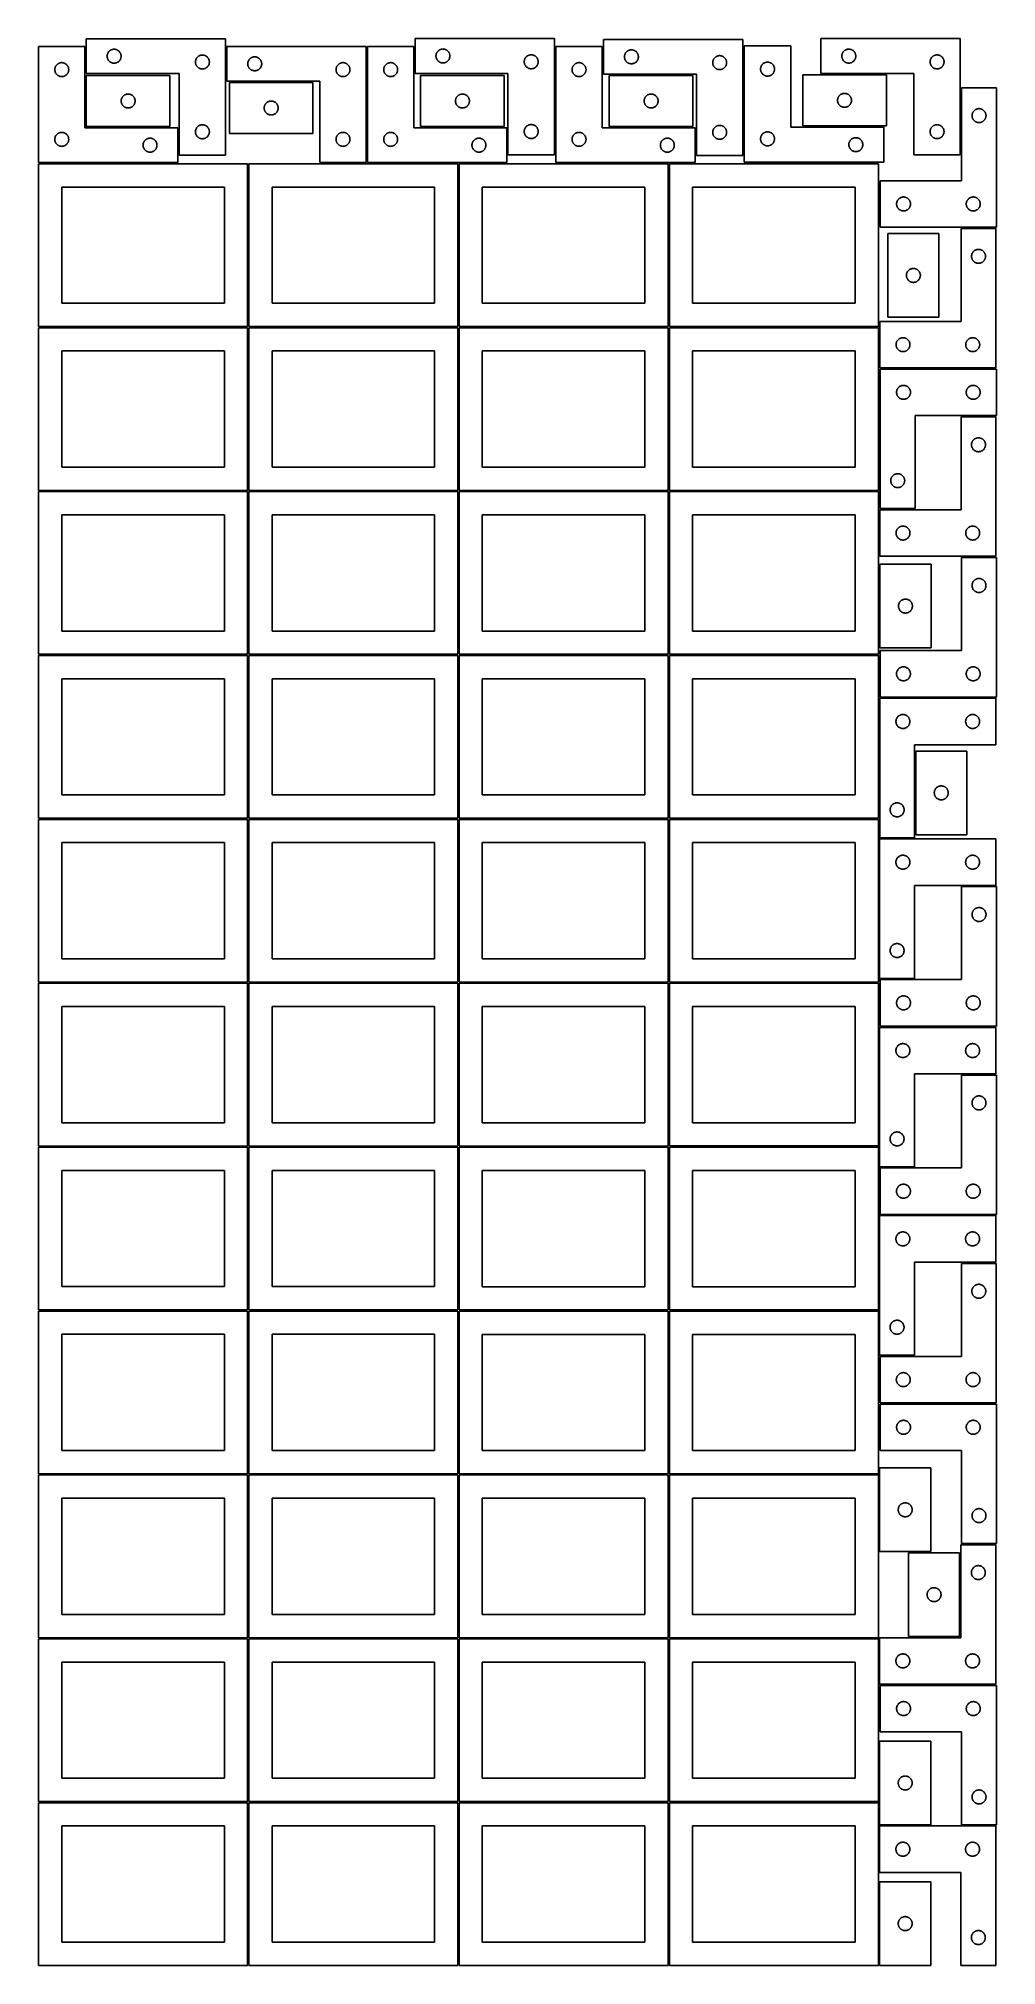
# Model space of a CAD drawing. Header units: millimetres. Extents: x 7 to 1243, y 7 to 2493.
import ezdxf

# ---------------------------------------------------------------- set-up
doc = ezdxf.new("R2010")
doc.units = ezdxf.units.MM
doc.layers.add('COMMON', color=5, linetype='CONTINUOUS', true_color=0x0000ff)
doc.layers.add('CUT', color=7, linetype='CONTINUOUS', true_color=0x000000)

msp = doc.modelspace()

# ---------------------------------------------------------------- linework, layer by layer
at = {"layer": 'COMMON'}
for p, q in [((277.291899, 1274.0629), (277.291899, 1064.0629)), ((820.333739, 1274.041935), (820.333739, 1064.125763)), ((6.541899, 1063.312899), (276.541899, 1063.312899)), ((277.291899, 1062.562899), (277.291899, 852.562899)), ((278.0419, 1063.312899), (548.0419, 1063.312899)), ((549.583739, 1063.291934), (819.583739, 1063.291934)), ((820.333739, 1062.541934), (820.333739, 852.541934)), ((6.541899, 851.812898), (276.541899, 851.812898)), ((277.291899, 851.062898), (277.291899, 641.062898)), ((278.0419, 851.812898), (548.0419, 851.812898)), ((549.583739, 851.791933), (819.583739, 851.791933)), ((820.333739, 851.041933), (820.333739, 641.041933)), ((821.08374, 851.791933), (1091.08374, 851.791933)), ((276.541899, 640.312898), (6.541899, 640.312898)), ((277.291899, 639.562897), (277.291899, 429.562897)), ((548.0419, 640.312898), (278.0419, 640.312898)), ((549.583739, 640.291932), (819.583739, 640.291932)), ((820.333739, 639.541932), (820.333739, 429.541932)), ((821.08374, 640.291932), (1091.08374, 640.291932)), ((6.541899, 428.812896), (276.520965, 428.812896)), ((277.270965, 428.062896), (277.270965, 218.062896)), ((278.0419, 428.812896), (548.020966, 428.812896)), ((819.583739, 428.791932), (549.583739, 428.791932)), ((820.333739, 428.041931), (820.333739, 218.041931)), ((1091.08374, 428.791932), (821.08374, 428.791932)), ((549.583739, 217.29193), (819.562896, 217.29193)), ((820.312896, 216.54193), (820.312896, 6.54193)), ((821.08374, 217.29193), (1091.062897, 217.29193))]:
    msp.add_line(p, q, dxfattribs=at)
at = {"layer": 'CUT'}
for p, q in [((248.141567, 2493.054478), (68.141567, 2493.054478)), ((68.141567, 2493.054478), (68.141567, 2448.054478)), ((248.141567, 2343.054478), (248.141567, 2493.054478)), ((672.714321, 2493.369908), (492.714321, 2493.369908)), ((492.714321, 2493.369908), (492.714321, 2448.369908)), ((672.714321, 2343.369908), (672.714321, 2493.369908)), ((916.096187, 2492.294224), (736.096187, 2492.294224)), ((736.096187, 2492.294224), (736.096187, 2447.294224)), ((916.096187, 2342.294224), (916.096187, 2492.294224)), ((1196.776249, 2493.215123), (1016.776249, 2493.215123)), ((1016.776249, 2493.215123), (1016.776249, 2448.215123)), ((1196.776249, 2343.215123), (1196.776249, 2493.215123)), ((66.520965, 2483.251496), (6.520965, 2483.251496)), ((6.520965, 2483.251496), (6.520965, 2333.251496)), ((34.191593, 2461.944829), (34.765152, 2462.078564)), ((34.765152, 2462.078564), (35.346229, 2462.1745)), ((35.346229, 2462.1745), (35.932336, 2462.232227)), ((35.932336, 2462.232227), (36.520965, 2462.251496)), ((36.520965, 2462.251496), (37.109593, 2462.232227)), ((37.109593, 2462.232227), (37.6957, 2462.1745)), ((37.6957, 2462.1745), (38.276778, 2462.078564)), ((38.276778, 2462.078564), (38.850336, 2461.944829)), ((66.520965, 2378.251496), (66.520965, 2483.251496)), ((95.141567, 2470.554478), (95.160837, 2471.143106)), ((95.160837, 2469.96585), (95.141567, 2470.554478)), ((95.160837, 2471.143106), (95.218563, 2471.729214)), ((95.218563, 2469.379743), (95.160837, 2469.96585)), ((95.218563, 2471.729214), (95.3145, 2472.310291)), ((95.3145, 2468.798665), (95.218563, 2469.379743)), ((95.3145, 2472.310291), (95.448235, 2472.88385)), ((95.448235, 2468.225107), (95.3145, 2468.798665)), ((95.448235, 2472.88385), (95.619196, 2473.447433)), ((95.619196, 2467.661523), (95.448235, 2468.225107)), ((95.619196, 2473.447433), (95.826651, 2473.998629)), ((95.826651, 2467.110327), (95.619196, 2467.661523)), ((95.826651, 2473.998629), (96.069712, 2474.535076)), ((96.069712, 2466.57388), (95.826651, 2467.110327)), ((96.069712, 2474.535076), (96.347338, 2475.054478)), ((96.347338, 2466.054478), (96.069712, 2466.57388)), ((96.347338, 2475.054478), (96.658341, 2475.55461)), ((96.658341, 2465.554346), (96.347338, 2466.054478)), ((96.658341, 2475.55461), (97.001387, 2476.033331)), ((97.001387, 2465.075625), (96.658341, 2465.554346)), ((97.001387, 2476.033331), (97.375009, 2476.488591)), ((97.375009, 2464.620366), (97.001387, 2465.075625)), ((97.375009, 2476.488591), (97.777606, 2476.918439)), ((97.777606, 2464.190517), (97.375009, 2464.620366)), ((97.777606, 2476.918439), (98.207455, 2477.321037)), ((98.207455, 2463.78792), (97.777606, 2464.190517)), ((98.207455, 2477.321037), (98.662714, 2477.694658)), ((98.662714, 2463.414298), (98.207455, 2463.78792)), ((98.662714, 2477.694658), (99.141435, 2478.037705)), ((99.141435, 2463.071252), (98.662714, 2463.414298)), ((99.141435, 2478.037705), (99.641567, 2478.348707)), ((99.641567, 2462.76025), (99.141435, 2463.071252)), ((99.641567, 2478.348707), (100.160969, 2478.626333)), ((100.160969, 2462.482624), (99.641567, 2462.76025)), ((100.160969, 2478.626333), (100.697416, 2478.869394)), ((100.697416, 2462.239562), (100.160969, 2462.482624)), ((100.697416, 2478.869394), (101.248612, 2479.076849)), ((101.248612, 2462.032107), (100.697416, 2462.239562)), ((101.248612, 2479.076849), (101.812196, 2479.247811)), ((101.812196, 2461.861146), (101.248612, 2462.032107)), ((101.812196, 2479.247811), (102.385754, 2479.381546)), ((102.385754, 2479.381546), (102.966831, 2479.477482)), ((102.966831, 2479.477482), (103.552939, 2479.535209)), ((103.552939, 2479.535209), (104.141567, 2479.554478)), ((104.141567, 2479.554478), (104.730195, 2479.535209)), ((104.730195, 2479.535209), (105.316303, 2479.477482)), ((105.316303, 2479.477482), (105.89738, 2479.381546)), ((105.89738, 2479.381546), (106.470938, 2479.247811)), ((106.470938, 2479.247811), (107.034522, 2479.076849)), ((107.034522, 2462.032107), (106.470938, 2461.861146)), ((107.034522, 2479.076849), (107.585718, 2478.869394)), ((107.585718, 2462.239562), (107.034522, 2462.032107)), ((107.585718, 2478.869394), (108.122165, 2478.626333)), ((108.122165, 2462.482624), (107.585718, 2462.239562)), ((108.122165, 2478.626333), (108.641567, 2478.348707)), ((108.641567, 2462.76025), (108.122165, 2462.482624)), ((108.641567, 2478.348707), (109.141699, 2478.037705)), ((109.141699, 2463.071252), (108.641567, 2462.76025)), ((109.141699, 2478.037705), (109.62042, 2477.694658)), ((109.62042, 2463.414298), (109.141699, 2463.071252)), ((109.62042, 2477.694658), (110.075679, 2477.321037)), ((110.075679, 2463.78792), (109.62042, 2463.414298)), ((110.075679, 2477.321037), (110.505528, 2476.918439)), ((110.505528, 2464.190517), (110.075679, 2463.78792)), ((110.505528, 2476.918439), (110.908125, 2476.488591)), ((110.908125, 2464.620366), (110.505528, 2464.190517)), ((110.908125, 2476.488591), (111.281747, 2476.033331)), ((111.281747, 2465.075625), (110.908125, 2464.620366)), ((111.281747, 2476.033331), (111.624794, 2475.55461)), ((111.624794, 2465.554346), (111.281747, 2465.075625)), ((111.624794, 2475.55461), (111.935796, 2475.054478)), ((111.935796, 2466.054478), (111.624794, 2465.554346)), ((111.935796, 2475.054478), (112.213422, 2474.535076)), ((112.213422, 2466.57388), (111.935796, 2466.054478)), ((112.213422, 2474.535076), (112.456483, 2473.998629)), ((112.456483, 2467.110327), (112.213422, 2466.57388)), ((112.456483, 2473.998629), (112.663938, 2473.447433)), ((112.663938, 2467.661523), (112.456483, 2467.110327)), ((112.663938, 2473.447433), (112.834899, 2472.88385)), ((112.834899, 2468.225107), (112.663938, 2467.661523)), ((112.834899, 2472.88385), (112.968635, 2472.310291)), ((112.968635, 2468.798665), (112.834899, 2468.225107)), ((112.968635, 2472.310291), (113.064571, 2471.729214)), ((113.064571, 2469.379743), (112.968635, 2468.798665)), ((113.064571, 2471.729214), (113.122297, 2471.143106)), ((113.122297, 2469.96585), (113.064571, 2469.379743)), ((113.122297, 2471.143106), (113.141567, 2470.554478)), ((113.141567, 2470.554478), (113.122297, 2469.96585)), ((209.141567, 2463.054478), (209.160837, 2463.643106)), ((209.160837, 2462.46585), (209.141567, 2463.054478)), ((209.160837, 2463.643106), (209.218563, 2464.229214)), ((209.218563, 2461.879743), (209.160837, 2462.46585)), ((209.218563, 2464.229214), (209.3145, 2464.810291)), ((209.3145, 2464.810291), (209.448235, 2465.38385)), ((209.448235, 2465.38385), (209.619196, 2465.947433)), ((209.619196, 2465.947433), (209.826651, 2466.498629)), ((209.826651, 2466.498629), (210.069712, 2467.035076)), ((210.069712, 2467.035076), (210.347338, 2467.554478)), ((210.347338, 2467.554478), (210.658341, 2468.05461)), ((210.658341, 2468.05461), (211.001387, 2468.533331)), ((211.001387, 2468.533331), (211.375009, 2468.988591)), ((211.375009, 2468.988591), (211.777606, 2469.418439)), ((211.777606, 2469.418439), (212.207455, 2469.821037)), ((212.207455, 2469.821037), (212.662714, 2470.194658)), ((212.662714, 2470.194658), (213.141435, 2470.537705)), ((213.141435, 2470.537705), (213.641567, 2470.848707)), ((213.641567, 2470.848707), (214.160969, 2471.126333)), ((214.160969, 2471.126333), (214.697416, 2471.369394)), ((214.697416, 2471.369394), (215.248612, 2471.576849)), ((215.248612, 2471.576849), (215.812196, 2471.747811)), ((215.812196, 2471.747811), (216.385754, 2471.881546)), ((216.385754, 2471.881546), (216.966831, 2471.977482)), ((216.966831, 2471.977482), (217.552939, 2472.035209)), ((217.552939, 2472.035209), (218.141567, 2472.054478)), ((218.141567, 2472.054478), (218.730195, 2472.035209)), ((218.730195, 2472.035209), (219.316303, 2471.977482)), ((219.316303, 2471.977482), (219.89738, 2471.881546)), ((219.89738, 2471.881546), (220.470938, 2471.747811)), ((220.470938, 2471.747811), (221.034522, 2471.576849)), ((221.034522, 2471.576849), (221.585718, 2471.369394)), ((221.585718, 2471.369394), (222.122165, 2471.126333)), ((222.122165, 2471.126333), (222.641567, 2470.848707)), ((222.641567, 2470.848707), (223.141699, 2470.537705)), ((223.141699, 2470.537705), (223.62042, 2470.194658)), ((223.62042, 2470.194658), (224.075679, 2469.821037)), ((224.075679, 2469.821037), (224.505528, 2469.418439)), ((224.505528, 2469.418439), (224.908125, 2468.988591)), ((224.908125, 2468.988591), (225.281747, 2468.533331)), ((225.281747, 2468.533331), (225.624794, 2468.05461)), ((225.624794, 2468.05461), (225.935796, 2467.554478)), ((225.935796, 2467.554478), (226.213422, 2467.035076)), ((226.213422, 2467.035076), (226.456483, 2466.498629)), ((226.456483, 2466.498629), (226.663938, 2465.947433)), ((226.663938, 2465.947433), (226.834899, 2465.38385)), ((226.834899, 2465.38385), (226.968635, 2464.810291)), ((226.968635, 2464.810291), (227.064571, 2464.229214)), ((227.064571, 2464.229214), (227.122297, 2463.643106)), ((227.122297, 2462.46585), (227.064571, 2461.879743)), ((227.122297, 2463.643106), (227.141567, 2463.054478)), ((227.141567, 2463.054478), (227.122297, 2462.46585)), ((429.680752, 2483.2515), (249.680752, 2483.2515)), ((249.680752, 2483.2515), (249.680752, 2438.2515)), ((276.757748, 2461.926235), (276.853684, 2462.507313)), ((276.853684, 2462.507313), (276.987419, 2463.080871)), ((276.987419, 2463.080871), (277.15838, 2463.644455)), ((277.15838, 2463.644455), (277.365836, 2464.195651)), ((277.365836, 2464.195651), (277.608897, 2464.732098)), ((277.608897, 2464.732098), (277.886523, 2465.2515)), ((277.886523, 2465.2515), (278.197525, 2465.751632)), ((278.197525, 2465.751632), (278.540572, 2466.230353)), ((278.540572, 2466.230353), (278.914193, 2466.685612)), ((278.914193, 2466.685612), (279.316791, 2467.115461)), ((279.316791, 2467.115461), (279.746639, 2467.518058)), ((279.746639, 2467.518058), (280.201899, 2467.89168)), ((280.201899, 2467.89168), (280.680619, 2468.234726)), ((280.680619, 2468.234726), (281.180752, 2468.545728)), ((281.180752, 2468.545728), (281.700153, 2468.823354)), ((281.700153, 2468.823354), (282.236601, 2469.066416)), ((282.236601, 2469.066416), (282.787796, 2469.273871)), ((282.787796, 2469.273871), (283.35138, 2469.444832)), ((283.35138, 2469.444832), (283.924939, 2469.578567)), ((283.924939, 2469.578567), (284.506016, 2469.674504)), ((284.506016, 2469.674504), (285.092123, 2469.73223)), ((285.092123, 2469.73223), (285.680752, 2469.7515)), ((285.680752, 2469.7515), (286.26938, 2469.73223)), ((286.26938, 2469.73223), (286.855487, 2469.674504)), ((286.855487, 2469.674504), (287.436564, 2469.578567)), ((287.436564, 2469.578567), (288.010123, 2469.444832)), ((288.010123, 2469.444832), (288.573707, 2469.273871)), ((288.573707, 2469.273871), (289.124902, 2469.066416)), ((289.124902, 2469.066416), (289.66135, 2468.823354)), ((289.66135, 2468.823354), (290.180752, 2468.545728)), ((290.180752, 2468.545728), (290.680884, 2468.234726)), ((290.680884, 2468.234726), (291.159604, 2467.89168)), ((291.159604, 2467.89168), (291.614864, 2467.518058)), ((291.614864, 2467.518058), (292.044713, 2467.115461)), ((292.044713, 2467.115461), (292.44731, 2466.685612)), ((292.44731, 2466.685612), (292.820932, 2466.230353)), ((292.820932, 2466.230353), (293.163978, 2465.751632)), ((293.163978, 2465.751632), (293.47498, 2465.2515)), ((293.47498, 2465.2515), (293.752606, 2464.732098)), ((293.752606, 2464.732098), (293.995667, 2464.195651)), ((293.995667, 2464.195651), (294.203123, 2463.644455)), ((294.203123, 2463.644455), (294.374084, 2463.080871)), ((294.374084, 2463.080871), (294.507819, 2462.507313)), ((294.507819, 2462.507313), (294.603755, 2461.926235)), ((397.35138, 2461.944832), (397.924939, 2462.078567)), ((397.924939, 2462.078567), (398.506016, 2462.174504)), ((398.506016, 2462.174504), (399.092123, 2462.23223)), ((399.092123, 2462.23223), (399.680752, 2462.2515)), ((399.680752, 2462.2515), (400.26938, 2462.23223)), ((400.26938, 2462.23223), (400.855487, 2462.174504)), ((400.855487, 2462.174504), (401.436564, 2462.078567)), ((401.436564, 2462.078567), (402.010123, 2461.944832)), ((429.680752, 2333.2515), (429.680752, 2483.2515)), ((491.20169, 2483.251496), (431.20169, 2483.251496)), ((431.20169, 2483.251496), (431.20169, 2333.251496)), ((458.872318, 2461.944829), (459.445877, 2462.078564)), ((459.445877, 2462.078564), (460.026954, 2462.1745)), ((460.026954, 2462.1745), (460.613062, 2462.232227)), ((460.613062, 2462.232227), (461.20169, 2462.251496)), ((461.20169, 2462.251496), (461.790318, 2462.232227)), ((461.790318, 2462.232227), (462.376425, 2462.1745)), ((462.376425, 2462.1745), (462.957503, 2462.078564)), ((462.957503, 2462.078564), (463.531061, 2461.944829)), ((491.20169, 2378.251496), (491.20169, 2483.251496)), ((519.714321, 2470.869908), (519.733591, 2471.458536)), ((519.733591, 2470.28128), (519.714321, 2470.869908)), ((519.733591, 2471.458536), (519.791317, 2472.044644)), ((519.791317, 2469.695172), (519.733591, 2470.28128)), ((519.791317, 2472.044644), (519.887253, 2472.625721)), ((519.887253, 2469.114095), (519.791317, 2469.695172)), ((519.887253, 2472.625721), (520.020988, 2473.199279)), ((520.020988, 2468.540537), (519.887253, 2469.114095)), ((520.020988, 2473.199279), (520.19195, 2473.762863)), ((520.19195, 2467.976953), (520.020988, 2468.540537)), ((520.19195, 2473.762863), (520.399405, 2474.314059)), ((520.399405, 2467.425757), (520.19195, 2467.976953)), ((520.399405, 2474.314059), (520.642466, 2474.850506)), ((520.642466, 2466.88931), (520.399405, 2467.425757)), ((520.642466, 2474.850506), (520.920092, 2475.369908)), ((520.920092, 2466.369908), (520.642466, 2466.88931)), ((520.920092, 2475.369908), (521.231094, 2475.87004)), ((521.231094, 2465.869776), (520.920092, 2466.369908)), ((521.231094, 2475.87004), (521.574141, 2476.348761)), ((521.574141, 2465.391055), (521.231094, 2465.869776)), ((521.574141, 2476.348761), (521.947763, 2476.80402)), ((521.947763, 2464.935796), (521.574141, 2465.391055)), ((521.947763, 2476.80402), (522.35036, 2477.233869)), ((522.35036, 2464.505947), (521.947763, 2464.935796)), ((522.35036, 2477.233869), (522.780209, 2477.636466)), ((522.780209, 2464.10335), (522.35036, 2464.505947)), ((522.780209, 2477.636466), (523.235468, 2478.010088)), ((523.235468, 2463.729728), (522.780209, 2464.10335)), ((523.235468, 2478.010088), (523.714189, 2478.353134)), ((523.714189, 2463.386681), (523.235468, 2463.729728)), ((523.714189, 2478.353134), (524.214321, 2478.664137)), ((524.214321, 2463.075679), (523.714189, 2463.386681)), ((524.214321, 2478.664137), (524.733723, 2478.941763)), ((524.733723, 2462.798053), (524.214321, 2463.075679)), ((524.733723, 2478.941763), (525.27017, 2479.184824)), ((525.27017, 2462.554992), (524.733723, 2462.798053)), ((525.27017, 2479.184824), (525.821366, 2479.392279)), ((525.821366, 2462.347537), (525.27017, 2462.554992)), ((525.821366, 2479.392279), (526.38495, 2479.56324)), ((526.38495, 2462.176576), (525.821366, 2462.347537)), ((526.38495, 2479.56324), (526.958508, 2479.696975)), ((526.958508, 2462.04284), (526.38495, 2462.176576)), ((526.958508, 2479.696975), (527.539585, 2479.792912)), ((527.539585, 2461.946904), (526.958508, 2462.04284)), ((527.539585, 2479.792912), (528.125693, 2479.850638)), ((528.125693, 2479.850638), (528.714321, 2479.869908)), ((528.714321, 2479.869908), (529.302949, 2479.850638)), ((529.302949, 2479.850638), (529.889057, 2479.792912)), ((529.889057, 2479.792912), (530.470134, 2479.696975)), ((530.470134, 2462.04284), (529.889057, 2461.946904)), ((530.470134, 2479.696975), (531.043692, 2479.56324)), ((531.043692, 2462.176576), (530.470134, 2462.04284)), ((531.043692, 2479.56324), (531.607276, 2479.392279)), ((531.607276, 2462.347537), (531.043692, 2462.176576)), ((531.607276, 2479.392279), (532.158472, 2479.184824)), ((532.158472, 2462.554992), (531.607276, 2462.347537)), ((532.158472, 2479.184824), (532.694919, 2478.941763)), ((532.694919, 2462.798053), (532.158472, 2462.554992)), ((532.694919, 2478.941763), (533.214321, 2478.664137)), ((533.214321, 2463.075679), (532.694919, 2462.798053)), ((533.214321, 2478.664137), (533.714453, 2478.353134)), ((533.714453, 2463.386681), (533.214321, 2463.075679)), ((533.714453, 2478.353134), (534.193174, 2478.010088)), ((534.193174, 2463.729728), (533.714453, 2463.386681)), ((534.193174, 2478.010088), (534.648433, 2477.636466)), ((534.648433, 2464.10335), (534.193174, 2463.729728)), ((534.648433, 2477.636466), (535.078282, 2477.233869)), ((535.078282, 2464.505947), (534.648433, 2464.10335)), ((535.078282, 2477.233869), (535.480879, 2476.80402)), ((535.480879, 2464.935796), (535.078282, 2464.505947)), ((535.480879, 2476.80402), (535.854501, 2476.348761)), ((535.854501, 2465.391055), (535.480879, 2464.935796)), ((535.854501, 2476.348761), (536.197547, 2475.87004)), ((536.197547, 2465.869776), (535.854501, 2465.391055)), ((536.197547, 2475.87004), (536.50855, 2475.369908)), ((536.50855, 2466.369908), (536.197547, 2465.869776)), ((536.50855, 2475.369908), (536.786176, 2474.850506)), ((536.786176, 2466.88931), (536.50855, 2466.369908)), ((536.786176, 2474.850506), (537.029237, 2474.314059)), ((537.029237, 2467.425757), (536.786176, 2466.88931)), ((537.029237, 2474.314059), (537.236692, 2473.762863)), ((537.236692, 2467.976953), (537.029237, 2467.425757)), ((537.236692, 2473.762863), (537.407653, 2473.199279)), ((537.407653, 2468.540537), (537.236692, 2467.976953)), ((537.407653, 2473.199279), (537.541388, 2472.625721)), ((537.541388, 2469.114095), (537.407653, 2468.540537)), ((537.541388, 2472.625721), (537.637325, 2472.044644)), ((537.637325, 2469.695172), (537.541388, 2469.114095)), ((537.637325, 2472.044644), (537.695051, 2471.458536)), ((537.695051, 2470.28128), (537.637325, 2469.695172)), ((537.695051, 2471.458536), (537.714321, 2470.869908)), ((537.714321, 2470.869908), (537.695051, 2470.28128)), ((633.714321, 2463.369908), (633.733591, 2463.958536)), ((633.733591, 2462.78128), (633.714321, 2463.369908)), ((633.733591, 2463.958536), (633.791317, 2464.544644)), ((633.791317, 2462.195172), (633.733591, 2462.78128)), ((633.791317, 2464.544644), (633.887253, 2465.125721)), ((633.887253, 2461.614095), (633.791317, 2462.195172)), ((633.887253, 2465.125721), (634.020988, 2465.699279)), ((634.020988, 2465.699279), (634.19195, 2466.262863)), ((634.19195, 2466.262863), (634.399405, 2466.814059)), ((634.399405, 2466.814059), (634.642466, 2467.350506)), ((634.642466, 2467.350506), (634.920092, 2467.869908)), ((634.920092, 2467.869908), (635.231094, 2468.37004)), ((635.231094, 2468.37004), (635.574141, 2468.848761)), ((635.574141, 2468.848761), (635.947763, 2469.30402)), ((635.947763, 2469.30402), (636.35036, 2469.733869)), ((636.35036, 2469.733869), (636.780209, 2470.136466)), ((636.780209, 2470.136466), (637.235468, 2470.510088)), ((637.235468, 2470.510088), (637.714189, 2470.853134)), ((637.714189, 2470.853134), (638.214321, 2471.164137)), ((638.214321, 2471.164137), (638.733723, 2471.441763)), ((638.733723, 2471.441763), (639.27017, 2471.684824)), ((639.27017, 2471.684824), (639.821366, 2471.892279)), ((639.821366, 2471.892279), (640.38495, 2472.06324)), ((640.38495, 2472.06324), (640.958508, 2472.196975)), ((640.958508, 2472.196975), (641.539585, 2472.292912)), ((641.539585, 2472.292912), (642.125693, 2472.350638)), ((642.125693, 2472.350638), (642.714321, 2472.369908)), ((642.714321, 2472.369908), (643.302949, 2472.350638)), ((643.302949, 2472.350638), (643.889057, 2472.292912)), ((643.889057, 2472.292912), (644.470134, 2472.196975)), ((644.470134, 2472.196975), (645.043692, 2472.06324)), ((645.043692, 2472.06324), (645.607276, 2471.892279)), ((645.607276, 2471.892279), (646.158472, 2471.684824)), ((646.158472, 2471.684824), (646.694919, 2471.441763)), ((646.694919, 2471.441763), (647.214321, 2471.164137)), ((647.214321, 2471.164137), (647.714453, 2470.853134)), ((647.714453, 2470.853134), (648.193174, 2470.510088)), ((648.193174, 2470.510088), (648.648433, 2470.136466)), ((648.648433, 2470.136466), (649.078282, 2469.733869)), ((649.078282, 2469.733869), (649.480879, 2469.30402)), ((649.480879, 2469.30402), (649.854501, 2468.848761)), ((649.854501, 2468.848761), (650.197547, 2468.37004)), ((650.197547, 2468.37004), (650.50855, 2467.869908)), ((650.50855, 2467.869908), (650.786176, 2467.350506)), ((650.786176, 2467.350506), (651.029237, 2466.814059)), ((651.029237, 2466.814059), (651.236692, 2466.262863)), ((651.236692, 2466.262863), (651.407653, 2465.699279)), ((651.407653, 2465.699279), (651.541388, 2465.125721)), ((651.541388, 2465.125721), (651.637325, 2464.544644)), ((651.637325, 2462.195172), (651.541388, 2461.614095)), ((651.637325, 2464.544644), (651.695051, 2463.958536)), ((651.695051, 2462.78128), (651.637325, 2462.195172)), ((651.695051, 2463.958536), (651.714321, 2463.369908)), ((651.714321, 2463.369908), (651.695051, 2462.78128)), ((734.47943, 2483.262483), (674.47943, 2483.262483)), ((674.47943, 2483.262483), (674.47943, 2333.262483)), ((702.150059, 2461.955815), (702.723617, 2462.08955)), ((702.723617, 2462.08955), (703.304694, 2462.185486)), ((703.304694, 2462.185486), (703.890802, 2462.243213)), ((703.890802, 2462.243213), (704.47943, 2462.262483)), ((704.47943, 2462.262483), (705.068058, 2462.243213)), ((705.068058, 2462.243213), (705.654166, 2462.185486)), ((705.654166, 2462.185486), (706.235243, 2462.08955)), ((706.235243, 2462.08955), (706.808802, 2461.955815)), ((734.47943, 2378.262483), (734.47943, 2483.262483)), ((763.096187, 2469.794224), (763.115457, 2470.382853)), ((763.115457, 2469.205596), (763.096187, 2469.794224)), ((763.115457, 2470.382853), (763.173184, 2470.96896)), ((763.173184, 2468.619489), (763.115457, 2469.205596)), ((763.173184, 2470.96896), (763.26912, 2471.550037)), ((763.26912, 2468.038411), (763.173184, 2468.619489)), ((763.26912, 2471.550037), (763.402855, 2472.123596)), ((763.402855, 2467.464853), (763.26912, 2468.038411)), ((763.402855, 2472.123596), (763.573816, 2472.68718)), ((763.573816, 2466.901269), (763.402855, 2467.464853)), ((763.573816, 2472.68718), (763.781272, 2473.238375)), ((763.781272, 2466.350073), (763.573816, 2466.901269)), ((763.781272, 2473.238375), (764.024333, 2473.774823)), ((764.024333, 2465.813626), (763.781272, 2466.350073)), ((764.024333, 2473.774823), (764.301959, 2474.294224)), ((764.301959, 2465.294224), (764.024333, 2465.813626)), ((764.301959, 2474.294224), (764.612961, 2474.794356)), ((764.612961, 2464.794092), (764.301959, 2465.294224)), ((764.612961, 2474.794356), (764.956007, 2475.273077)), ((764.956007, 2464.315371), (764.612961, 2464.794092)), ((764.956007, 2475.273077), (765.329629, 2475.728337)), ((765.329629, 2463.860112), (764.956007, 2464.315371)), ((765.329629, 2475.728337), (765.732226, 2476.158185)), ((765.732226, 2463.430263), (765.329629, 2463.860112)), ((765.732226, 2476.158185), (766.162075, 2476.560783)), ((766.162075, 2463.027666), (765.732226, 2463.430263)), ((766.162075, 2476.560783), (766.617335, 2476.934404)), ((766.617335, 2462.654044), (766.162075, 2463.027666)), ((766.617335, 2476.934404), (767.096055, 2477.277451)), ((767.096055, 2462.310998), (766.617335, 2462.654044)), ((767.096055, 2477.277451), (767.596187, 2477.588453)), ((767.596187, 2461.999996), (767.096055, 2462.310998)), ((767.596187, 2477.588453), (768.115589, 2477.866079)), ((768.115589, 2461.72237), (767.596187, 2461.999996)), ((768.115589, 2477.866079), (768.652036, 2478.10914)), ((768.652036, 2478.10914), (769.203232, 2478.316596)), ((769.203232, 2478.316596), (769.766816, 2478.487557)), ((769.766816, 2478.487557), (770.340374, 2478.621292)), ((770.340374, 2478.621292), (770.921452, 2478.717228)), ((770.921452, 2478.717228), (771.507559, 2478.774955)), ((771.507559, 2478.774955), (772.096187, 2478.794224)), ((772.096187, 2478.794224), (772.684816, 2478.774955)), ((772.684816, 2478.774955), (773.270923, 2478.717228)), ((773.270923, 2478.717228), (773.852, 2478.621292)), ((773.852, 2478.621292), (774.425559, 2478.487557)), ((774.425559, 2478.487557), (774.989143, 2478.316596)), ((774.989143, 2478.316596), (775.540338, 2478.10914)), ((775.540338, 2478.10914), (776.076786, 2477.866079)), ((776.076786, 2477.866079), (776.596187, 2477.588453)), ((776.596187, 2461.999996), (776.076786, 2461.72237)), ((776.596187, 2477.588453), (777.096319, 2477.277451)), ((777.096319, 2462.310998), (776.596187, 2461.999996)), ((777.096319, 2477.277451), (777.57504, 2476.934404)), ((777.57504, 2462.654044), (777.096319, 2462.310998)), ((777.57504, 2476.934404), (778.0303, 2476.560783)), ((778.0303, 2463.027666), (777.57504, 2462.654044)), ((778.0303, 2476.560783), (778.460148, 2476.158185)), ((778.460148, 2463.430263), (778.0303, 2463.027666)), ((778.460148, 2476.158185), (778.862746, 2475.728337)), ((778.862746, 2463.860112), (778.460148, 2463.430263)), ((778.862746, 2475.728337), (779.236367, 2475.273077)), ((779.236367, 2464.315371), (778.862746, 2463.860112)), ((779.236367, 2475.273077), (779.579414, 2474.794356)), ((779.579414, 2464.794092), (779.236367, 2464.315371)), ((779.579414, 2474.794356), (779.890416, 2474.294224)), ((779.890416, 2465.294224), (779.579414, 2464.794092)), ((779.890416, 2474.294224), (780.168042, 2473.774823)), ((780.168042, 2465.813626), (779.890416, 2465.294224)), ((780.168042, 2473.774823), (780.411103, 2473.238375)), ((780.411103, 2466.350073), (780.168042, 2465.813626)), ((780.411103, 2473.238375), (780.618559, 2472.68718)), ((780.618559, 2466.901269), (780.411103, 2466.350073)), ((780.618559, 2472.68718), (780.78952, 2472.123596)), ((780.78952, 2467.464853), (780.618559, 2466.901269)), ((780.78952, 2472.123596), (780.923255, 2471.550037)), ((780.923255, 2468.038411), (780.78952, 2467.464853)), ((780.923255, 2471.550037), (781.019191, 2470.96896)), ((781.019191, 2468.619489), (780.923255, 2468.038411)), ((781.019191, 2470.96896), (781.076918, 2470.382853)), ((781.076918, 2469.205596), (781.019191, 2468.619489)), ((781.076918, 2470.382853), (781.096187, 2469.794224)), ((781.096187, 2469.794224), (781.076918, 2469.205596)), ((877.096187, 2462.294224), (877.115457, 2462.882853)), ((877.115457, 2461.705596), (877.096187, 2462.294224)), ((877.115457, 2462.882853), (877.173184, 2463.46896)), ((877.173184, 2463.46896), (877.26912, 2464.050037)), ((877.26912, 2464.050037), (877.402855, 2464.623596)), ((877.402855, 2464.623596), (877.573816, 2465.18718)), ((877.573816, 2465.18718), (877.781272, 2465.738375)), ((877.781272, 2465.738375), (878.024333, 2466.274823)), ((878.024333, 2466.274823), (878.301959, 2466.794224)), ((878.301959, 2466.794224), (878.612961, 2467.294356)), ((878.612961, 2467.294356), (878.956007, 2467.773077)), ((878.956007, 2467.773077), (879.329629, 2468.228337)), ((879.329629, 2468.228337), (879.732226, 2468.658185)), ((879.732226, 2468.658185), (880.162075, 2469.060783)), ((880.162075, 2469.060783), (880.617335, 2469.434404)), ((880.617335, 2469.434404), (881.096055, 2469.777451)), ((881.096055, 2469.777451), (881.596187, 2470.088453)), ((881.596187, 2470.088453), (882.115589, 2470.366079)), ((882.115589, 2470.366079), (882.652036, 2470.60914)), ((882.652036, 2470.60914), (883.203232, 2470.816596)), ((883.203232, 2470.816596), (883.766816, 2470.987557)), ((883.766816, 2470.987557), (884.340374, 2471.121292)), ((884.340374, 2471.121292), (884.921452, 2471.217228)), ((884.921452, 2471.217228), (885.507559, 2471.274955)), ((885.507559, 2471.274955), (886.096187, 2471.294224)), ((886.096187, 2471.294224), (886.684816, 2471.274955)), ((886.684816, 2471.274955), (887.270923, 2471.217228)), ((887.270923, 2471.217228), (887.852, 2471.121292)), ((887.852, 2471.121292), (888.425559, 2470.987557)), ((888.425559, 2470.987557), (888.989143, 2470.816596)), ((888.989143, 2470.816596), (889.540338, 2470.60914)), ((889.540338, 2470.60914), (890.076786, 2470.366079)), ((890.076786, 2470.366079), (890.596187, 2470.088453)), ((890.596187, 2470.088453), (891.096319, 2469.777451)), ((891.096319, 2469.777451), (891.57504, 2469.434404)), ((891.57504, 2469.434404), (892.0303, 2469.060783)), ((892.0303, 2469.060783), (892.460148, 2468.658185)), ((892.460148, 2468.658185), (892.862746, 2468.228337)), ((892.862746, 2468.228337), (893.236367, 2467.773077)), ((893.236367, 2467.773077), (893.579414, 2467.294356)), ((893.579414, 2467.294356), (893.890416, 2466.794224)), ((893.890416, 2466.794224), (894.168042, 2466.274823)), ((894.168042, 2466.274823), (894.411103, 2465.738375)), ((894.411103, 2465.738375), (894.618559, 2465.18718)), ((894.618559, 2465.18718), (894.78952, 2464.623596)), ((894.78952, 2464.623596), (894.923255, 2464.050037)), ((894.923255, 2464.050037), (895.019191, 2463.46896)), ((895.019191, 2463.46896), (895.076918, 2462.882853)), ((895.076918, 2462.882853), (895.096187, 2462.294224)), ((895.096187, 2462.294224), (895.076918, 2461.705596)), ((977.870666, 2483.906037), (917.870666, 2483.906037)), ((917.870666, 2483.906037), (917.870666, 2333.906037)), ((943.890067, 2461.977892), (944.426515, 2462.220953)), ((944.426515, 2462.220953), (944.97771, 2462.428408)), ((944.97771, 2462.428408), (945.541294, 2462.59937)), ((945.541294, 2462.59937), (946.114853, 2462.733105)), ((946.114853, 2462.733105), (946.69593, 2462.829041)), ((946.69593, 2462.829041), (947.282037, 2462.886768)), ((947.282037, 2462.886768), (947.870666, 2462.906037)), ((947.870666, 2462.906037), (948.459294, 2462.886768)), ((948.459294, 2462.886768), (949.045401, 2462.829041)), ((949.045401, 2462.829041), (949.626478, 2462.733105)), ((949.626478, 2462.733105), (950.200037, 2462.59937)), ((950.200037, 2462.59937), (950.763621, 2462.428408)), ((950.763621, 2462.428408), (951.314816, 2462.220953)), ((951.314816, 2462.220953), (951.851264, 2461.977892)), ((977.870666, 2378.906037), (977.870666, 2483.906037)), ((1043.776249, 2470.715123), (1043.795518, 2471.303751)), ((1043.795518, 2470.126495), (1043.776249, 2470.715123)), ((1043.795518, 2471.303751), (1043.853245, 2471.889859)), ((1043.853245, 2469.540387), (1043.795518, 2470.126495)), ((1043.853245, 2471.889859), (1043.949181, 2472.470936)), ((1043.949181, 2468.95931), (1043.853245, 2469.540387)), ((1043.949181, 2472.470936), (1044.082916, 2473.044494)), ((1044.082916, 2468.385751), (1043.949181, 2468.95931)), ((1044.082916, 2473.044494), (1044.253878, 2473.608078)), ((1044.253878, 2467.822168), (1044.082916, 2468.385751)), ((1044.253878, 2473.608078), (1044.461333, 2474.159274)), ((1044.461333, 2467.270972), (1044.253878, 2467.822168)), ((1044.461333, 2474.159274), (1044.704394, 2474.695721)), ((1044.704394, 2466.734525), (1044.461333, 2467.270972)), ((1044.704394, 2474.695721), (1044.98202, 2475.215123)), ((1044.98202, 2466.215123), (1044.704394, 2466.734525)), ((1044.98202, 2475.215123), (1045.293022, 2475.715255)), ((1045.293022, 2465.714991), (1044.98202, 2466.215123)), ((1045.293022, 2475.715255), (1045.636069, 2476.193976)), ((1045.636069, 2465.23627), (1045.293022, 2465.714991)), ((1045.636069, 2476.193976), (1046.00969, 2476.649235)), ((1046.00969, 2464.78101), (1045.636069, 2465.23627)), ((1046.00969, 2476.649235), (1046.412288, 2477.079084)), ((1046.412288, 2464.351162), (1046.00969, 2464.78101)), ((1046.412288, 2477.079084), (1046.842136, 2477.481681)), ((1046.842136, 2463.948565), (1046.412288, 2464.351162)), ((1046.842136, 2477.481681), (1047.297396, 2477.855303)), ((1047.297396, 2463.574943), (1046.842136, 2463.948565)), ((1047.297396, 2477.855303), (1047.776117, 2478.198349)), ((1047.776117, 2463.231896), (1047.297396, 2463.574943)), ((1047.776117, 2478.198349), (1048.276249, 2478.509351)), ((1048.276249, 2462.920894), (1047.776117, 2463.231896)), ((1048.276249, 2478.509351), (1048.795651, 2478.786977)), ((1048.795651, 2462.643268), (1048.276249, 2462.920894)), ((1048.795651, 2478.786977), (1049.332098, 2479.030039)), ((1049.332098, 2462.400207), (1048.795651, 2462.643268)), ((1049.332098, 2479.030039), (1049.883294, 2479.237494)), ((1049.883294, 2462.192752), (1049.332098, 2462.400207)), ((1049.883294, 2479.237494), (1050.446877, 2479.408455)), ((1050.446877, 2462.02179), (1049.883294, 2462.192752)), ((1050.446877, 2479.408455), (1051.020436, 2479.54219)), ((1051.020436, 2461.888055), (1050.446877, 2462.02179)), ((1051.020436, 2479.54219), (1051.601513, 2479.638127)), ((1051.601513, 2479.638127), (1052.187621, 2479.695853)), ((1052.187621, 2479.695853), (1052.776249, 2479.715123)), ((1052.776249, 2479.715123), (1053.364877, 2479.695853)), ((1053.364877, 2479.695853), (1053.950984, 2479.638127)), ((1053.950984, 2479.638127), (1054.532062, 2479.54219)), ((1054.532062, 2479.54219), (1055.10562, 2479.408455)), ((1055.10562, 2462.02179), (1054.532062, 2461.888055)), ((1055.10562, 2479.408455), (1055.669204, 2479.237494)), ((1055.669204, 2462.192752), (1055.10562, 2462.02179)), ((1055.669204, 2479.237494), (1056.2204, 2479.030039)), ((1056.2204, 2462.400207), (1055.669204, 2462.192752)), ((1056.2204, 2479.030039), (1056.756847, 2478.786977)), ((1056.756847, 2462.643268), (1056.2204, 2462.400207)), ((1056.756847, 2478.786977), (1057.276249, 2478.509351)), ((1057.276249, 2462.920894), (1056.756847, 2462.643268)), ((1057.276249, 2478.509351), (1057.776381, 2478.198349)), ((1057.776381, 2463.231896), (1057.276249, 2462.920894)), ((1057.776381, 2478.198349), (1058.255102, 2477.855303)), ((1058.255102, 2463.574943), (1057.776381, 2463.231896)), ((1058.255102, 2477.855303), (1058.710361, 2477.481681)), ((1058.710361, 2463.948565), (1058.255102, 2463.574943)), ((1058.710361, 2477.481681), (1059.14021, 2477.079084)), ((1059.14021, 2464.351162), (1058.710361, 2463.948565)), ((1059.14021, 2477.079084), (1059.542807, 2476.649235)), ((1059.542807, 2464.78101), (1059.14021, 2464.351162)), ((1059.542807, 2476.649235), (1059.916429, 2476.193976)), ((1059.916429, 2465.23627), (1059.542807, 2464.78101)), ((1059.916429, 2476.193976), (1060.259475, 2475.715255)), ((1060.259475, 2465.714991), (1059.916429, 2465.23627)), ((1060.259475, 2475.715255), (1060.570477, 2475.215123)), ((1060.570477, 2466.215123), (1060.259475, 2465.714991)), ((1060.570477, 2475.215123), (1060.848103, 2474.695721)), ((1060.848103, 2466.734525), (1060.570477, 2466.215123)), ((1060.848103, 2474.695721), (1061.091165, 2474.159274)), ((1061.091165, 2467.270972), (1060.848103, 2466.734525)), ((1061.091165, 2474.159274), (1061.29862, 2473.608078)), ((1061.29862, 2467.822168), (1061.091165, 2467.270972)), ((1061.29862, 2473.608078), (1061.469581, 2473.044494)), ((1061.469581, 2468.385751), (1061.29862, 2467.822168)), ((1061.469581, 2473.044494), (1061.603316, 2472.470936)), ((1061.603316, 2468.95931), (1061.469581, 2468.385751)), ((1061.603316, 2472.470936), (1061.699252, 2471.889859)), ((1061.699252, 2469.540387), (1061.603316, 2468.95931)), ((1061.699252, 2471.889859), (1061.756979, 2471.303751)), ((1061.756979, 2470.126495), (1061.699252, 2469.540387)), ((1061.756979, 2471.303751), (1061.776249, 2470.715123)), ((1061.776249, 2470.715123), (1061.756979, 2470.126495)), ((1157.776249, 2463.215123), (1157.795518, 2463.803751)), ((1157.795518, 2462.626495), (1157.776249, 2463.215123)), ((1157.795518, 2463.803751), (1157.853245, 2464.389859)), ((1157.853245, 2462.040387), (1157.795518, 2462.626495)), ((1157.853245, 2464.389859), (1157.949181, 2464.970936)), ((1157.949181, 2461.45931), (1157.853245, 2462.040387)), ((1157.949181, 2464.970936), (1158.082916, 2465.544494)), ((1158.082916, 2465.544494), (1158.253878, 2466.108078)), ((1158.253878, 2466.108078), (1158.461333, 2466.659274)), ((1158.461333, 2466.659274), (1158.704394, 2467.195721)), ((1158.704394, 2467.195721), (1158.98202, 2467.715123)), ((1158.98202, 2467.715123), (1159.293022, 2468.215255)), ((1159.293022, 2468.215255), (1159.636069, 2468.693976)), ((1159.636069, 2468.693976), (1160.00969, 2469.149235)), ((1160.00969, 2469.149235), (1160.412288, 2469.579084)), ((1160.412288, 2469.579084), (1160.842136, 2469.981681)), ((1160.842136, 2469.981681), (1161.297396, 2470.355303)), ((1161.297396, 2470.355303), (1161.776117, 2470.698349)), ((1161.776117, 2470.698349), (1162.276249, 2471.009351)), ((1162.276249, 2471.009351), (1162.795651, 2471.286977)), ((1162.795651, 2471.286977), (1163.332098, 2471.530039)), ((1163.332098, 2471.530039), (1163.883294, 2471.737494)), ((1163.883294, 2471.737494), (1164.446877, 2471.908455)), ((1164.446877, 2471.908455), (1165.020436, 2472.04219)), ((1165.020436, 2472.04219), (1165.601513, 2472.138127)), ((1165.601513, 2472.138127), (1166.187621, 2472.195853)), ((1166.187621, 2472.195853), (1166.776249, 2472.215123)), ((1166.776249, 2472.215123), (1167.364877, 2472.195853)), ((1167.364877, 2472.195853), (1167.950984, 2472.138127)), ((1167.950984, 2472.138127), (1168.532062, 2472.04219)), ((1168.532062, 2472.04219), (1169.10562, 2471.908455)), ((1169.10562, 2471.908455), (1169.669204, 2471.737494)), ((1169.669204, 2471.737494), (1170.2204, 2471.530039)), ((1170.2204, 2471.530039), (1170.756847, 2471.286977)), ((1170.756847, 2471.286977), (1171.276249, 2471.009351)), ((1171.276249, 2471.009351), (1171.776381, 2470.698349)), ((1171.776381, 2470.698349), (1172.255102, 2470.355303)), ((1172.255102, 2470.355303), (1172.710361, 2469.981681)), ((1172.710361, 2469.981681), (1173.14021, 2469.579084)), ((1173.14021, 2469.579084), (1173.542807, 2469.149235)), ((1173.542807, 2469.149235), (1173.916429, 2468.693976)), ((1173.916429, 2468.693976), (1174.259475, 2468.215255)), ((1174.259475, 2468.215255), (1174.570477, 2467.715123)), ((1174.570477, 2467.715123), (1174.848103, 2467.195721)), ((1174.848103, 2467.195721), (1175.091165, 2466.659274)), ((1175.091165, 2466.659274), (1175.29862, 2466.108078)), ((1175.29862, 2466.108078), (1175.469581, 2465.544494)), ((1175.469581, 2465.544494), (1175.603316, 2464.970936)), ((1175.603316, 2464.970936), (1175.699252, 2464.389859)), ((1175.699252, 2462.040387), (1175.603316, 2461.45931)), ((1175.699252, 2464.389859), (1175.756979, 2463.803751)), ((1175.756979, 2462.626495), (1175.699252, 2462.040387)), ((1175.756979, 2463.803751), (1175.776249, 2463.215123)), ((1175.776249, 2463.215123), (1175.756979, 2462.626495)), ((27.520965, 2453.251496), (27.540234, 2453.840124)), ((27.540234, 2452.662868), (27.520965, 2453.251496)), ((27.540234, 2453.840124), (27.597961, 2454.426232)), ((27.597961, 2452.07676), (27.540234, 2452.662868)), ((27.597961, 2454.426232), (27.693897, 2455.007309)), ((27.693897, 2451.495683), (27.597961, 2452.07676)), ((27.693897, 2455.007309), (27.827632, 2455.580868)), ((27.827632, 2450.922125), (27.693897, 2451.495683)), ((27.827632, 2455.580868), (27.998593, 2456.144451)), ((27.998593, 2450.358541), (27.827632, 2450.922125)), ((27.998593, 2456.144451), (28.206049, 2456.695647)), ((28.206049, 2449.807345), (27.998593, 2450.358541)), ((28.206049, 2456.695647), (28.44911, 2457.232094)), ((28.44911, 2449.270898), (28.206049, 2449.807345)), ((28.44911, 2457.232094), (28.726736, 2457.751496)), ((28.726736, 2448.751496), (28.44911, 2449.270898)), ((28.726736, 2457.751496), (29.037738, 2458.251628)), ((29.037738, 2448.251364), (28.726736, 2448.751496)), ((29.037738, 2458.251628), (29.380785, 2458.730349)), ((29.380785, 2447.772643), (29.037738, 2448.251364)), ((29.380785, 2458.730349), (29.754406, 2459.185609)), ((29.754406, 2447.317384), (29.380785, 2447.772643)), ((29.754406, 2459.185609), (30.157004, 2459.615457)), ((30.157004, 2446.887535), (29.754406, 2447.317384)), ((30.157004, 2459.615457), (30.586852, 2460.018054)), ((30.586852, 2446.484938), (30.157004, 2446.887535)), ((30.586852, 2460.018054), (31.042112, 2460.391676)), ((31.042112, 2446.111316), (30.586852, 2446.484938)), ((31.042112, 2460.391676), (31.520833, 2460.734723)), ((31.520833, 2445.76827), (31.042112, 2446.111316)), ((31.520833, 2460.734723), (32.020965, 2461.045725)), ((32.020965, 2445.457268), (31.520833, 2445.76827)), ((32.020965, 2461.045725), (32.540366, 2461.323351)), ((32.540366, 2445.179642), (32.020965, 2445.457268)), ((32.540366, 2461.323351), (33.076814, 2461.566412)), ((33.076814, 2444.93658), (32.540366, 2445.179642)), ((33.076814, 2461.566412), (33.628009, 2461.773867)), ((33.628009, 2444.729125), (33.076814, 2444.93658)), ((33.628009, 2461.773867), (34.191593, 2461.944829)), ((34.191593, 2444.558164), (33.628009, 2444.729125)), ((34.765152, 2444.424429), (34.191593, 2444.558164)), ((35.346229, 2444.328492), (34.765152, 2444.424429)), ((35.932336, 2444.270766), (35.346229, 2444.328492)), ((36.520965, 2444.251496), (35.932336, 2444.270766)), ((37.109593, 2444.270766), (36.520965, 2444.251496)), ((37.6957, 2444.328492), (37.109593, 2444.270766)), ((38.276778, 2444.424429), (37.6957, 2444.328492)), ((38.850336, 2444.558164), (38.276778, 2444.424429)), ((38.850336, 2461.944829), (39.41392, 2461.773867)), ((39.41392, 2444.729125), (38.850336, 2444.558164)), ((39.41392, 2461.773867), (39.965116, 2461.566412)), ((39.965116, 2444.93658), (39.41392, 2444.729125)), ((39.965116, 2461.566412), (40.501563, 2461.323351)), ((40.501563, 2445.179642), (39.965116, 2444.93658)), ((40.501563, 2461.323351), (41.020965, 2461.045725)), ((41.020965, 2445.457268), (40.501563, 2445.179642)), ((41.020965, 2461.045725), (41.521097, 2460.734723)), ((41.521097, 2445.76827), (41.020965, 2445.457268)), ((41.521097, 2460.734723), (41.999817, 2460.391676)), ((41.999817, 2446.111316), (41.521097, 2445.76827)), ((41.999817, 2460.391676), (42.455077, 2460.018054)), ((42.455077, 2446.484938), (41.999817, 2446.111316)), ((42.455077, 2460.018054), (42.884926, 2459.615457)), ((42.884926, 2446.887535), (42.455077, 2446.484938)), ((42.884926, 2459.615457), (43.287523, 2459.185609)), ((43.287523, 2447.317384), (42.884926, 2446.887535)), ((43.287523, 2459.185609), (43.661145, 2458.730349)), ((43.661145, 2447.772643), (43.287523, 2447.317384)), ((43.661145, 2458.730349), (44.004191, 2458.251628)), ((44.004191, 2448.251364), (43.661145, 2447.772643)), ((44.004191, 2458.251628), (44.315193, 2457.751496)), ((44.315193, 2448.751496), (44.004191, 2448.251364)), ((44.315193, 2457.751496), (44.592819, 2457.232094)), ((44.592819, 2449.270898), (44.315193, 2448.751496)), ((44.592819, 2457.232094), (44.83588, 2456.695647)), ((44.83588, 2449.807345), (44.592819, 2449.270898)), ((44.83588, 2456.695647), (45.043336, 2456.144451)), ((45.043336, 2450.358541), (44.83588, 2449.807345)), ((45.043336, 2456.144451), (45.214297, 2455.580868)), ((45.214297, 2450.922125), (45.043336, 2450.358541)), ((45.214297, 2455.580868), (45.348032, 2455.007309)), ((45.348032, 2451.495683), (45.214297, 2450.922125)), ((45.348032, 2455.007309), (45.443968, 2454.426232)), ((45.443968, 2452.07676), (45.348032, 2451.495683)), ((45.443968, 2454.426232), (45.501695, 2453.840124)), ((45.501695, 2452.662868), (45.443968, 2452.07676)), ((45.501695, 2453.840124), (45.520965, 2453.251496)), ((45.520965, 2453.251496), (45.501695, 2452.662868)), ((68.141567, 2448.054478), (188.141567, 2448.054478)), ((176.244719, 2445.784699), (68.244719, 2445.784699)), ((68.244719, 2445.784699), (68.244719, 2379.784699)), ((102.385754, 2461.727411), (101.812196, 2461.861146)), ((102.966831, 2461.631475), (102.385754, 2461.727411)), ((103.552939, 2461.573748), (102.966831, 2461.631475)), ((104.141567, 2461.554478), (103.552939, 2461.573748)), ((104.730195, 2461.573748), (104.141567, 2461.554478)), ((105.316303, 2461.631475), (104.730195, 2461.573748)), ((105.89738, 2461.727411), (105.316303, 2461.631475)), ((106.470938, 2461.861146), (105.89738, 2461.727411)), ((176.244719, 2379.784699), (176.244719, 2445.784699)), ((188.141567, 2448.054478), (188.141567, 2343.054478)), ((209.3145, 2461.298665), (209.218563, 2461.879743)), ((209.448235, 2460.725107), (209.3145, 2461.298665)), ((209.619196, 2460.161523), (209.448235, 2460.725107)), ((209.826651, 2459.610327), (209.619196, 2460.161523)), ((210.069712, 2459.07388), (209.826651, 2459.610327)), ((210.347338, 2458.554478), (210.069712, 2459.07388)), ((210.658341, 2458.054346), (210.347338, 2458.554478)), ((211.001387, 2457.575625), (210.658341, 2458.054346)), ((211.375009, 2457.120366), (211.001387, 2457.575625)), ((211.777606, 2456.690517), (211.375009, 2457.120366)), ((212.207455, 2456.28792), (211.777606, 2456.690517)), ((212.662714, 2455.914298), (212.207455, 2456.28792)), ((213.141435, 2455.571252), (212.662714, 2455.914298)), ((213.641567, 2455.26025), (213.141435, 2455.571252)), ((214.160969, 2454.982624), (213.641567, 2455.26025)), ((214.697416, 2454.739562), (214.160969, 2454.982624)), ((215.248612, 2454.532107), (214.697416, 2454.739562)), ((215.812196, 2454.361146), (215.248612, 2454.532107)), ((216.385754, 2454.227411), (215.812196, 2454.361146)), ((216.966831, 2454.131475), (216.385754, 2454.227411)), ((217.552939, 2454.073748), (216.966831, 2454.131475)), ((218.141567, 2454.054478), (217.552939, 2454.073748)), ((218.730195, 2454.073748), (218.141567, 2454.054478)), ((219.316303, 2454.131475), (218.730195, 2454.073748)), ((219.89738, 2454.227411), (219.316303, 2454.131475)), ((220.470938, 2454.361146), (219.89738, 2454.227411)), ((221.034522, 2454.532107), (220.470938, 2454.361146)), ((221.585718, 2454.739562), (221.034522, 2454.532107)), ((222.122165, 2454.982624), (221.585718, 2454.739562)), ((222.641567, 2455.26025), (222.122165, 2454.982624)), ((223.141699, 2455.571252), (222.641567, 2455.26025)), ((223.62042, 2455.914298), (223.141699, 2455.571252)), ((224.075679, 2456.28792), (223.62042, 2455.914298)), ((224.505528, 2456.690517), (224.075679, 2456.28792)), ((224.908125, 2457.120366), (224.505528, 2456.690517)), ((225.281747, 2457.575625), (224.908125, 2457.120366)), ((225.624794, 2458.054346), (225.281747, 2457.575625)), ((225.935796, 2458.554478), (225.624794, 2458.054346)), ((226.213422, 2459.07388), (225.935796, 2458.554478)), ((226.456483, 2459.610327), (226.213422, 2459.07388)), ((226.663938, 2460.161523), (226.456483, 2459.610327)), ((226.834899, 2460.725107), (226.663938, 2460.161523)), ((226.968635, 2461.298665), (226.834899, 2460.725107)), ((227.064571, 2461.879743), (226.968635, 2461.298665)), ((249.680752, 2438.2515), (369.680752, 2438.2515)), ((276.680752, 2460.7515), (276.700021, 2461.340128)), ((276.700021, 2460.162872), (276.680752, 2460.7515)), ((276.700021, 2461.340128), (276.757748, 2461.926235)), ((276.757748, 2459.576764), (276.700021, 2460.162872)), ((276.853684, 2458.995687), (276.757748, 2459.576764)), ((276.987419, 2458.422128), (276.853684, 2458.995687)), ((277.15838, 2457.858545), (276.987419, 2458.422128)), ((277.365836, 2457.307349), (277.15838, 2457.858545)), ((277.608897, 2456.770902), (277.365836, 2457.307349)), ((277.886523, 2456.2515), (277.608897, 2456.770902)), ((278.197525, 2455.751368), (277.886523, 2456.2515)), ((278.540572, 2455.272647), (278.197525, 2455.751368)), ((278.914193, 2454.817387), (278.540572, 2455.272647)), ((279.316791, 2454.387539), (278.914193, 2454.817387)), ((279.746639, 2453.984941), (279.316791, 2454.387539)), ((280.201899, 2453.61132), (279.746639, 2453.984941)), ((280.680619, 2453.268273), (280.201899, 2453.61132)), ((281.180752, 2452.957271), (280.680619, 2453.268273)), ((281.700153, 2452.679645), (281.180752, 2452.957271)), ((282.236601, 2452.436584), (281.700153, 2452.679645)), ((282.787796, 2452.229129), (282.236601, 2452.436584)), ((283.35138, 2452.058167), (282.787796, 2452.229129)), ((283.924939, 2451.924432), (283.35138, 2452.058167)), ((284.506016, 2451.828496), (283.924939, 2451.924432)), ((285.092123, 2451.770769), (284.506016, 2451.828496)), ((285.680752, 2451.7515), (285.092123, 2451.770769)), ((286.26938, 2451.770769), (285.680752, 2451.7515)), ((286.855487, 2451.828496), (286.26938, 2451.770769)), ((287.436564, 2451.924432), (286.855487, 2451.828496)), ((288.010123, 2452.058167), (287.436564, 2451.924432)), ((288.573707, 2452.229129), (288.010123, 2452.058167)), ((289.124902, 2452.436584), (288.573707, 2452.229129)), ((289.66135, 2452.679645), (289.124902, 2452.436584)), ((290.180752, 2452.957271), (289.66135, 2452.679645)), ((290.680884, 2453.268273), (290.180752, 2452.957271)), ((291.159604, 2453.61132), (290.680884, 2453.268273)), ((291.614864, 2453.984941), (291.159604, 2453.61132)), ((292.044713, 2454.387539), (291.614864, 2453.984941)), ((292.44731, 2454.817387), (292.044713, 2454.387539)), ((292.820932, 2455.272647), (292.44731, 2454.817387)), ((293.163978, 2455.751368), (292.820932, 2455.272647)), ((293.47498, 2456.2515), (293.163978, 2455.751368)), ((293.752606, 2456.770902), (293.47498, 2456.2515)), ((293.995667, 2457.307349), (293.752606, 2456.770902)), ((294.203123, 2457.858545), (293.995667, 2457.307349)), ((294.374084, 2458.422128), (294.203123, 2457.858545)), ((294.507819, 2458.995687), (294.374084, 2458.422128)), ((294.603755, 2459.576764), (294.507819, 2458.995687)), ((294.603755, 2461.926235), (294.661482, 2461.340128)), ((294.661482, 2460.162872), (294.603755, 2459.576764)), ((294.661482, 2461.340128), (294.680752, 2460.7515)), ((294.680752, 2460.7515), (294.661482, 2460.162872)), ((369.680752, 2438.2515), (369.680752, 2333.2515)), ((390.680752, 2453.2515), (390.700021, 2453.840128)), ((390.700021, 2452.662872), (390.680752, 2453.2515)), ((390.700021, 2453.840128), (390.757748, 2454.426235)), ((390.757748, 2452.076764), (390.700021, 2452.662872)), ((390.757748, 2454.426235), (390.853684, 2455.007313)), ((390.853684, 2451.495687), (390.757748, 2452.076764)), ((390.853684, 2455.007313), (390.987419, 2455.580871)), ((390.987419, 2450.922128), (390.853684, 2451.495687)), ((390.987419, 2455.580871), (391.15838, 2456.144455)), ((391.15838, 2450.358545), (390.987419, 2450.922128)), ((391.15838, 2456.144455), (391.365836, 2456.695651)), ((391.365836, 2449.807349), (391.15838, 2450.358545)), ((391.365836, 2456.695651), (391.608897, 2457.232098)), ((391.608897, 2449.270902), (391.365836, 2449.807349)), ((391.608897, 2457.232098), (391.886523, 2457.7515)), ((391.886523, 2448.7515), (391.608897, 2449.270902)), ((391.886523, 2457.7515), (392.197525, 2458.251632)), ((392.197525, 2448.251368), (391.886523, 2448.7515)), ((392.197525, 2458.251632), (392.540572, 2458.730353)), ((392.540572, 2447.772647), (392.197525, 2448.251368)), ((392.540572, 2458.730353), (392.914193, 2459.185612)), ((392.914193, 2447.317387), (392.540572, 2447.772647)), ((392.914193, 2459.185612), (393.316791, 2459.615461)), ((393.316791, 2446.887539), (392.914193, 2447.317387)), ((393.316791, 2459.615461), (393.746639, 2460.018058)), ((393.746639, 2446.484941), (393.316791, 2446.887539)), ((393.746639, 2460.018058), (394.201899, 2460.39168)), ((394.201899, 2446.11132), (393.746639, 2446.484941)), ((394.201899, 2460.39168), (394.680619, 2460.734726)), ((394.680619, 2445.768273), (394.201899, 2446.11132)), ((394.680619, 2460.734726), (395.180752, 2461.045728)), ((395.180752, 2445.457271), (394.680619, 2445.768273)), ((395.180752, 2461.045728), (395.700153, 2461.323354)), ((395.700153, 2445.179645), (395.180752, 2445.457271)), ((395.700153, 2461.323354), (396.236601, 2461.566416)), ((396.236601, 2444.936584), (395.700153, 2445.179645)), ((396.236601, 2461.566416), (396.787796, 2461.773871)), ((396.787796, 2444.729129), (396.236601, 2444.936584)), ((396.787796, 2461.773871), (397.35138, 2461.944832)), ((397.35138, 2444.558167), (396.787796, 2444.729129)), ((397.924939, 2444.424432), (397.35138, 2444.558167)), ((398.506016, 2444.328496), (397.924939, 2444.424432)), ((399.092123, 2444.270769), (398.506016, 2444.328496)), ((399.680752, 2444.2515), (399.092123, 2444.270769)), ((400.26938, 2444.270769), (399.680752, 2444.2515)), ((400.855487, 2444.328496), (400.26938, 2444.270769)), ((401.436564, 2444.424432), (400.855487, 2444.328496)), ((402.010123, 2444.558167), (401.436564, 2444.424432)), ((402.010123, 2461.944832), (402.573707, 2461.773871)), ((402.573707, 2444.729129), (402.010123, 2444.558167)), ((402.573707, 2461.773871), (403.124902, 2461.566416)), ((403.124902, 2444.936584), (402.573707, 2444.729129)), ((403.124902, 2461.566416), (403.66135, 2461.323354)), ((403.66135, 2445.179645), (403.124902, 2444.936584)), ((403.66135, 2461.323354), (404.180752, 2461.045728)), ((404.180752, 2445.457271), (403.66135, 2445.179645)), ((404.180752, 2461.045728), (404.680884, 2460.734726)), ((404.680884, 2445.768273), (404.180752, 2445.457271)), ((404.680884, 2460.734726), (405.159604, 2460.39168)), ((405.159604, 2446.11132), (404.680884, 2445.768273)), ((405.159604, 2460.39168), (405.614864, 2460.018058)), ((405.614864, 2446.484941), (405.159604, 2446.11132)), ((405.614864, 2460.018058), (406.044713, 2459.615461)), ((406.044713, 2446.887539), (405.614864, 2446.484941)), ((406.044713, 2459.615461), (406.44731, 2459.185612)), ((406.44731, 2447.317387), (406.044713, 2446.887539)), ((406.44731, 2459.185612), (406.820932, 2458.730353)), ((406.820932, 2447.772647), (406.44731, 2447.317387)), ((406.820932, 2458.730353), (407.163978, 2458.251632)), ((407.163978, 2448.251368), (406.820932, 2447.772647)), ((407.163978, 2458.251632), (407.47498, 2457.7515)), ((407.47498, 2448.7515), (407.163978, 2448.251368)), ((407.47498, 2457.7515), (407.752606, 2457.232098)), ((407.752606, 2449.270902), (407.47498, 2448.7515)), ((407.752606, 2457.232098), (407.995667, 2456.695651)), ((407.995667, 2449.807349), (407.752606, 2449.270902)), ((407.995667, 2456.695651), (408.203123, 2456.144455)), ((408.203123, 2450.358545), (407.995667, 2449.807349)), ((408.203123, 2456.144455), (408.374084, 2455.580871)), ((408.374084, 2450.922128), (408.203123, 2450.358545)), ((408.374084, 2455.580871), (408.507819, 2455.007313)), ((408.507819, 2451.495687), (408.374084, 2450.922128)), ((408.507819, 2455.007313), (408.603755, 2454.426235)), ((408.603755, 2452.076764), (408.507819, 2451.495687)), ((408.603755, 2454.426235), (408.661482, 2453.840128)), ((408.661482, 2452.662872), (408.603755, 2452.076764)), ((408.661482, 2453.840128), (408.680752, 2453.2515)), ((408.680752, 2453.2515), (408.661482, 2452.662872)), ((452.20169, 2453.251496), (452.220959, 2453.840124)), ((452.220959, 2452.662868), (452.20169, 2453.251496)), ((452.220959, 2453.840124), (452.278686, 2454.426232)), ((452.278686, 2452.07676), (452.220959, 2452.662868)), ((452.278686, 2454.426232), (452.374622, 2455.007309)), ((452.374622, 2451.495683), (452.278686, 2452.07676)), ((452.374622, 2455.007309), (452.508357, 2455.580868)), ((452.508357, 2450.922125), (452.374622, 2451.495683)), ((452.508357, 2455.580868), (452.679319, 2456.144451)), ((452.679319, 2450.358541), (452.508357, 2450.922125)), ((452.679319, 2456.144451), (452.886774, 2456.695647)), ((452.886774, 2449.807345), (452.679319, 2450.358541)), ((452.886774, 2456.695647), (453.129835, 2457.232094)), ((453.129835, 2449.270898), (452.886774, 2449.807345)), ((453.129835, 2457.232094), (453.407461, 2457.751496)), ((453.407461, 2448.751496), (453.129835, 2449.270898)), ((453.407461, 2457.751496), (453.718463, 2458.251628)), ((453.718463, 2448.251364), (453.407461, 2448.751496)), ((453.718463, 2458.251628), (454.06151, 2458.730349)), ((454.06151, 2447.772643), (453.718463, 2448.251364)), ((454.06151, 2458.730349), (454.435131, 2459.185609)), ((454.435131, 2447.317384), (454.06151, 2447.772643)), ((454.435131, 2459.185609), (454.837729, 2459.615457)), ((454.837729, 2446.887535), (454.435131, 2447.317384)), ((454.837729, 2459.615457), (455.267577, 2460.018054)), ((455.267577, 2446.484938), (454.837729, 2446.887535)), ((455.267577, 2460.018054), (455.722837, 2460.391676)), ((455.722837, 2446.111316), (455.267577, 2446.484938)), ((455.722837, 2460.391676), (456.201558, 2460.734723)), ((456.201558, 2445.76827), (455.722837, 2446.111316)), ((456.201558, 2460.734723), (456.70169, 2461.045725)), ((456.70169, 2445.457268), (456.201558, 2445.76827)), ((456.70169, 2461.045725), (457.221092, 2461.323351)), ((457.221092, 2445.179642), (456.70169, 2445.457268)), ((457.221092, 2461.323351), (457.757539, 2461.566412)), ((457.757539, 2444.93658), (457.221092, 2445.179642)), ((457.757539, 2461.566412), (458.308735, 2461.773867)), ((458.308735, 2444.729125), (457.757539, 2444.93658)), ((458.308735, 2461.773867), (458.872318, 2461.944829)), ((458.872318, 2444.558164), (458.308735, 2444.729125)), ((459.445877, 2444.424429), (458.872318, 2444.558164)), ((460.026954, 2444.328492), (459.445877, 2444.424429)), ((460.613062, 2444.270766), (460.026954, 2444.328492)), ((461.20169, 2444.251496), (460.613062, 2444.270766)), ((461.790318, 2444.270766), (461.20169, 2444.251496)), ((462.376425, 2444.328492), (461.790318, 2444.270766)), ((462.957503, 2444.424429), (462.376425, 2444.328492)), ((463.531061, 2444.558164), (462.957503, 2444.424429)), ((463.531061, 2461.944829), (464.094645, 2461.773867)), ((464.094645, 2444.729125), (463.531061, 2444.558164)), ((464.094645, 2461.773867), (464.645841, 2461.566412)), ((464.645841, 2444.93658), (464.094645, 2444.729125)), ((464.645841, 2461.566412), (465.182288, 2461.323351)), ((465.182288, 2445.179642), (464.645841, 2444.93658)), ((465.182288, 2461.323351), (465.70169, 2461.045725)), ((465.70169, 2445.457268), (465.182288, 2445.179642)), ((465.70169, 2461.045725), (466.201822, 2460.734723)), ((466.201822, 2445.76827), (465.70169, 2445.457268)), ((466.201822, 2460.734723), (466.680543, 2460.391676)), ((466.680543, 2446.111316), (466.201822, 2445.76827)), ((466.680543, 2460.391676), (467.135802, 2460.018054)), ((467.135802, 2446.484938), (466.680543, 2446.111316)), ((467.135802, 2460.018054), (467.565651, 2459.615457)), ((467.565651, 2446.887535), (467.135802, 2446.484938)), ((467.565651, 2459.615457), (467.968248, 2459.185609)), ((467.968248, 2447.317384), (467.565651, 2446.887535)), ((467.968248, 2459.185609), (468.34187, 2458.730349)), ((468.34187, 2447.772643), (467.968248, 2447.317384)), ((468.34187, 2458.730349), (468.684916, 2458.251628)), ((468.684916, 2448.251364), (468.34187, 2447.772643)), ((468.684916, 2458.251628), (468.995918, 2457.751496)), ((468.995918, 2448.751496), (468.684916, 2448.251364)), ((468.995918, 2457.751496), (469.273544, 2457.232094)), ((469.273544, 2449.270898), (468.995918, 2448.751496)), ((469.273544, 2457.232094), (469.516606, 2456.695647)), ((469.516606, 2449.807345), (469.273544, 2449.270898)), ((469.516606, 2456.695647), (469.724061, 2456.144451)), ((469.724061, 2450.358541), (469.516606, 2449.807345)), ((469.724061, 2456.144451), (469.895022, 2455.580868)), ((469.895022, 2450.922125), (469.724061, 2450.358541)), ((469.895022, 2455.580868), (470.028757, 2455.007309)), ((470.028757, 2451.495683), (469.895022, 2450.922125)), ((470.028757, 2455.007309), (470.124693, 2454.426232)), ((470.124693, 2452.07676), (470.028757, 2451.495683)), ((470.124693, 2454.426232), (470.18242, 2453.840124)), ((470.18242, 2452.662868), (470.124693, 2452.07676)), ((470.18242, 2453.840124), (470.20169, 2453.251496)), ((470.20169, 2453.251496), (470.18242, 2452.662868)), ((492.714321, 2448.369908), (612.714321, 2448.369908)), ((607.899258, 2445.800572), (499.899258, 2445.800572)), ((499.899258, 2445.800572), (499.899258, 2379.800572)), ((528.125693, 2461.889178), (527.539585, 2461.946904)), ((528.714321, 2461.869908), (528.125693, 2461.889178)), ((529.302949, 2461.889178), (528.714321, 2461.869908)), ((529.889057, 2461.946904), (529.302949, 2461.889178)), ((607.899258, 2379.800572), (607.899258, 2445.800572)), ((612.714321, 2448.369908), (612.714321, 2343.369908)), ((634.020988, 2461.040537), (633.887253, 2461.614095)), ((634.19195, 2460.476953), (634.020988, 2461.040537)), ((634.399405, 2459.925757), (634.19195, 2460.476953)), ((634.642466, 2459.38931), (634.399405, 2459.925757)), ((634.920092, 2458.869908), (634.642466, 2459.38931)), ((635.231094, 2458.369776), (634.920092, 2458.869908)), ((635.574141, 2457.891055), (635.231094, 2458.369776)), ((635.947763, 2457.435796), (635.574141, 2457.891055)), ((636.35036, 2457.005947), (635.947763, 2457.435796)), ((636.780209, 2456.60335), (636.35036, 2457.005947)), ((637.235468, 2456.229728), (636.780209, 2456.60335)), ((637.714189, 2455.886681), (637.235468, 2456.229728)), ((638.214321, 2455.575679), (637.714189, 2455.886681)), ((638.733723, 2455.298053), (638.214321, 2455.575679)), ((639.27017, 2455.054992), (638.733723, 2455.298053)), ((639.821366, 2454.847537), (639.27017, 2455.054992)), ((640.38495, 2454.676576), (639.821366, 2454.847537)), ((640.958508, 2454.54284), (640.38495, 2454.676576)), ((641.539585, 2454.446904), (640.958508, 2454.54284)), ((642.125693, 2454.389178), (641.539585, 2454.446904)), ((642.714321, 2454.369908), (642.125693, 2454.389178)), ((643.302949, 2454.389178), (642.714321, 2454.369908)), ((643.889057, 2454.446904), (643.302949, 2454.389178)), ((644.470134, 2454.54284), (643.889057, 2454.446904)), ((645.043692, 2454.676576), (644.470134, 2454.54284)), ((645.607276, 2454.847537), (645.043692, 2454.676576)), ((646.158472, 2455.054992), (645.607276, 2454.847537)), ((646.694919, 2455.298053), (646.158472, 2455.054992)), ((647.214321, 2455.575679), (646.694919, 2455.298053)), ((647.714453, 2455.886681), (647.214321, 2455.575679)), ((648.193174, 2456.229728), (647.714453, 2455.886681)), ((648.648433, 2456.60335), (648.193174, 2456.229728)), ((649.078282, 2457.005947), (648.648433, 2456.60335)), ((649.480879, 2457.435796), (649.078282, 2457.005947)), ((649.854501, 2457.891055), (649.480879, 2457.435796)), ((650.197547, 2458.369776), (649.854501, 2457.891055)), ((650.50855, 2458.869908), (650.197547, 2458.369776)), ((650.786176, 2459.38931), (650.50855, 2458.869908)), ((651.029237, 2459.925757), (650.786176, 2459.38931)), ((651.236692, 2460.476953), (651.029237, 2459.925757)), ((651.407653, 2461.040537), (651.236692, 2460.476953)), ((651.541388, 2461.614095), (651.407653, 2461.040537)), ((695.47943, 2453.262483), (695.4987, 2453.851111)), ((695.4987, 2452.673854), (695.47943, 2453.262483)), ((695.4987, 2453.851111), (695.556426, 2454.437218)), ((695.556426, 2452.087747), (695.4987, 2452.673854)), ((695.556426, 2454.437218), (695.652363, 2455.018295)), ((695.652363, 2451.50667), (695.556426, 2452.087747)), ((695.652363, 2455.018295), (695.786098, 2455.591854)), ((695.786098, 2450.933111), (695.652363, 2451.50667)), ((695.786098, 2455.591854), (695.957059, 2456.155438)), ((695.957059, 2450.369527), (695.786098, 2450.933111)), ((695.957059, 2456.155438), (696.164514, 2456.706633)), ((696.164514, 2449.818332), (695.957059, 2450.369527)), ((696.164514, 2456.706633), (696.407576, 2457.243081)), ((696.407576, 2449.281884), (696.164514, 2449.818332)), ((696.407576, 2457.243081), (696.685202, 2457.762483)), ((696.685202, 2448.762483), (696.407576, 2449.281884)), ((696.685202, 2457.762483), (696.996204, 2458.262615)), ((696.996204, 2448.26235), (696.685202, 2448.762483)), ((696.996204, 2458.262615), (697.33925, 2458.741335)), ((697.33925, 2447.78363), (696.996204, 2448.26235)), ((697.33925, 2458.741335), (697.712872, 2459.196595)), ((697.712872, 2447.32837), (697.33925, 2447.78363)), ((697.712872, 2459.196595), (698.115469, 2459.626444)), ((698.115469, 2446.898521), (697.712872, 2447.32837)), ((698.115469, 2459.626444), (698.545318, 2460.029041)), ((698.545318, 2446.495924), (698.115469, 2446.898521)), ((698.545318, 2460.029041), (699.000577, 2460.402663)), ((699.000577, 2446.122302), (698.545318, 2446.495924)), ((699.000577, 2460.402663), (699.479298, 2460.745709)), ((699.479298, 2445.779256), (699.000577, 2446.122302)), ((699.479298, 2460.745709), (699.97943, 2461.056711)), ((699.97943, 2445.468254), (699.479298, 2445.779256)), ((699.97943, 2461.056711), (700.498832, 2461.334337)), ((700.498832, 2445.190628), (699.97943, 2445.468254)), ((700.498832, 2461.334337), (701.035279, 2461.577398)), ((701.035279, 2444.947567), (700.498832, 2445.190628)), ((701.035279, 2461.577398), (701.586475, 2461.784854)), ((701.586475, 2444.740111), (701.035279, 2444.947567)), ((701.586475, 2461.784854), (702.150059, 2461.955815)), ((702.150059, 2444.56915), (701.586475, 2444.740111)), ((702.723617, 2444.435415), (702.150059, 2444.56915)), ((703.304694, 2444.339479), (702.723617, 2444.435415)), ((703.890802, 2444.281752), (703.304694, 2444.339479)), ((704.47943, 2444.262483), (703.890802, 2444.281752)), ((705.068058, 2444.281752), (704.47943, 2444.262483)), ((705.654166, 2444.339479), (705.068058, 2444.281752)), ((706.235243, 2444.435415), (705.654166, 2444.339479)), ((706.808802, 2444.56915), (706.235243, 2444.435415)), ((706.808802, 2461.955815), (707.372385, 2461.784854)), ((707.372385, 2444.740111), (706.808802, 2444.56915)), ((707.372385, 2461.784854), (707.923581, 2461.577398)), ((707.923581, 2444.947567), (707.372385, 2444.740111)), ((707.923581, 2461.577398), (708.460028, 2461.334337)), ((708.460028, 2445.190628), (707.923581, 2444.947567)), ((708.460028, 2461.334337), (708.97943, 2461.056711)), ((708.97943, 2445.468254), (708.460028, 2445.190628)), ((708.97943, 2461.056711), (709.479562, 2460.745709)), ((709.479562, 2445.779256), (708.97943, 2445.468254)), ((709.479562, 2460.745709), (709.958283, 2460.402663)), ((709.958283, 2446.122302), (709.479562, 2445.779256)), ((709.958283, 2460.402663), (710.413543, 2460.029041)), ((710.413543, 2446.495924), (709.958283, 2446.122302)), ((710.413543, 2460.029041), (710.843391, 2459.626444)), ((710.843391, 2446.898521), (710.413543, 2446.495924)), ((710.843391, 2459.626444), (711.245988, 2459.196595)), ((711.245988, 2447.32837), (710.843391, 2446.898521)), ((711.245988, 2459.196595), (711.61961, 2458.741335)), ((711.61961, 2447.78363), (711.245988, 2447.32837)), ((711.61961, 2458.741335), (711.962657, 2458.262615)), ((711.962657, 2448.26235), (711.61961, 2447.78363)), ((711.962657, 2458.262615), (712.273659, 2457.762483)), ((712.273659, 2448.762483), (711.962657, 2448.26235)), ((712.273659, 2457.762483), (712.551285, 2457.243081)), ((712.551285, 2449.281884), (712.273659, 2448.762483)), ((712.551285, 2457.243081), (712.794346, 2456.706633)), ((712.794346, 2449.818332), (712.551285, 2449.281884)), ((712.794346, 2456.706633), (713.001801, 2456.155438)), ((713.001801, 2450.369527), (712.794346, 2449.818332)), ((713.001801, 2456.155438), (713.172763, 2455.591854)), ((713.172763, 2450.933111), (713.001801, 2450.369527)), ((713.172763, 2455.591854), (713.306498, 2455.018295)), ((713.306498, 2451.50667), (713.172763, 2450.933111)), ((713.306498, 2455.018295), (713.402434, 2454.437218)), ((713.402434, 2452.087747), (713.306498, 2451.50667)), ((713.402434, 2454.437218), (713.460161, 2453.851111)), ((713.460161, 2452.673854), (713.402434, 2452.087747)), ((713.460161, 2453.851111), (713.47943, 2453.262483)), ((713.47943, 2453.262483), (713.460161, 2452.673854)), ((736.096187, 2447.294224), (856.096187, 2447.294224)), ((851.543393, 2445.780064), (743.543393, 2445.780064)), ((743.543393, 2445.780064), (743.543393, 2379.780064)), ((768.652036, 2461.479309), (768.115589, 2461.72237)), ((769.203232, 2461.271853), (768.652036, 2461.479309)), ((769.766816, 2461.100892), (769.203232, 2461.271853)), ((770.340374, 2460.967157), (769.766816, 2461.100892)), ((770.921452, 2460.871221), (770.340374, 2460.967157)), ((771.507559, 2460.813494), (770.921452, 2460.871221)), ((772.096187, 2460.794224), (771.507559, 2460.813494)), ((772.684816, 2460.813494), (772.096187, 2460.794224)), ((773.270923, 2460.871221), (772.684816, 2460.813494)), ((773.852, 2460.967157), (773.270923, 2460.871221)), ((774.425559, 2461.100892), (773.852, 2460.967157)), ((774.989143, 2461.271853), (774.425559, 2461.100892)), ((775.540338, 2461.479309), (774.989143, 2461.271853)), ((776.076786, 2461.72237), (775.540338, 2461.479309)), ((851.543393, 2379.780064), (851.543393, 2445.780064)), ((856.096187, 2447.294224), (856.096187, 2342.294224)), ((877.173184, 2461.119489), (877.115457, 2461.705596)), ((877.26912, 2460.538411), (877.173184, 2461.119489)), ((877.402855, 2459.964853), (877.26912, 2460.538411)), ((877.573816, 2459.401269), (877.402855, 2459.964853)), ((877.781272, 2458.850073), (877.573816, 2459.401269)), ((878.024333, 2458.313626), (877.781272, 2458.850073)), ((878.301959, 2457.794224), (878.024333, 2458.313626)), ((878.612961, 2457.294092), (878.301959, 2457.794224)), ((878.956007, 2456.815371), (878.612961, 2457.294092)), ((879.329629, 2456.360112), (878.956007, 2456.815371)), ((879.732226, 2455.930263), (879.329629, 2456.360112)), ((880.162075, 2455.527666), (879.732226, 2455.930263)), ((880.617335, 2455.154044), (880.162075, 2455.527666)), ((881.096055, 2454.810998), (880.617335, 2455.154044)), ((881.596187, 2454.499996), (881.096055, 2454.810998)), ((882.115589, 2454.22237), (881.596187, 2454.499996)), ((882.652036, 2453.979309), (882.115589, 2454.22237)), ((883.203232, 2453.771853), (882.652036, 2453.979309)), ((883.766816, 2453.600892), (883.203232, 2453.771853)), ((884.340374, 2453.467157), (883.766816, 2453.600892)), ((884.921452, 2453.371221), (884.340374, 2453.467157)), ((885.507559, 2453.313494), (884.921452, 2453.371221)), ((886.096187, 2453.294224), (885.507559, 2453.313494)), ((886.684816, 2453.313494), (886.096187, 2453.294224)), ((887.270923, 2453.371221), (886.684816, 2453.313494)), ((887.852, 2453.467157), (887.270923, 2453.371221)), ((888.425559, 2453.600892), (887.852, 2453.467157)), ((888.989143, 2453.771853), (888.425559, 2453.600892)), ((889.540338, 2453.979309), (888.989143, 2453.771853)), ((890.076786, 2454.22237), (889.540338, 2453.979309)), ((890.596187, 2454.499996), (890.076786, 2454.22237)), ((891.096319, 2454.810998), (890.596187, 2454.499996)), ((891.57504, 2455.154044), (891.096319, 2454.810998)), ((892.0303, 2455.527666), (891.57504, 2455.154044)), ((892.460148, 2455.930263), (892.0303, 2455.527666)), ((892.862746, 2456.360112), (892.460148, 2455.930263)), ((893.236367, 2456.815371), (892.862746, 2456.360112)), ((893.579414, 2457.294092), (893.236367, 2456.815371)), ((893.890416, 2457.794224), (893.579414, 2457.294092)), ((894.168042, 2458.313626), (893.890416, 2457.794224)), ((894.411103, 2458.850073), (894.168042, 2458.313626)), ((894.618559, 2459.401269), (894.411103, 2458.850073)), ((894.78952, 2459.964853), (894.618559, 2459.401269)), ((894.923255, 2460.538411), (894.78952, 2459.964853)), ((895.019191, 2461.119489), (894.923255, 2460.538411)), ((895.076918, 2461.705596), (895.019191, 2461.119489)), ((938.870666, 2453.906037), (938.889935, 2454.494665)), ((938.889935, 2453.317409), (938.870666, 2453.906037)), ((938.889935, 2454.494665), (938.947662, 2455.080773)), ((938.947662, 2452.731301), (938.889935, 2453.317409)), ((938.947662, 2455.080773), (939.043598, 2455.66185)), ((939.043598, 2452.150224), (938.947662, 2452.731301)), ((939.043598, 2455.66185), (939.177333, 2456.235409)), ((939.177333, 2451.576666), (939.043598, 2452.150224)), ((939.177333, 2456.235409), (939.348294, 2456.798992)), ((939.348294, 2451.013082), (939.177333, 2451.576666)), ((939.348294, 2456.798992), (939.55575, 2457.350188)), ((939.55575, 2450.461886), (939.348294, 2451.013082)), ((939.55575, 2457.350188), (939.798811, 2457.886635)), ((939.798811, 2449.925439), (939.55575, 2450.461886)), ((939.798811, 2457.886635), (940.076437, 2458.406037)), ((940.076437, 2449.406037), (939.798811, 2449.925439)), ((940.076437, 2458.406037), (940.387439, 2458.906169)), ((940.387439, 2448.905905), (940.076437, 2449.406037)), ((940.387439, 2458.906169), (940.730485, 2459.38489)), ((940.730485, 2448.427184), (940.387439, 2448.905905)), ((940.730485, 2459.38489), (941.104107, 2459.84015)), ((941.104107, 2447.971925), (940.730485, 2448.427184)), ((941.104107, 2459.84015), (941.506705, 2460.269998)), ((941.506705, 2447.542076), (941.104107, 2447.971925)), ((941.506705, 2460.269998), (941.936553, 2460.672595)), ((941.936553, 2447.139479), (941.506705, 2447.542076)), ((941.936553, 2460.672595), (942.391813, 2461.046217)), ((942.391813, 2446.765857), (941.936553, 2447.139479)), ((942.391813, 2461.046217), (942.870533, 2461.389264)), ((942.870533, 2446.422811), (942.391813, 2446.765857)), ((942.870533, 2461.389264), (943.370666, 2461.700266)), ((943.370666, 2446.111809), (942.870533, 2446.422811)), ((943.370666, 2461.700266), (943.890067, 2461.977892)), ((943.890067, 2445.834183), (943.370666, 2446.111809)), ((944.426515, 2445.591121), (943.890067, 2445.834183)), ((944.97771, 2445.383666), (944.426515, 2445.591121)), ((945.541294, 2445.212705), (944.97771, 2445.383666)), ((946.114853, 2445.07897), (945.541294, 2445.212705)), ((946.69593, 2444.983033), (946.114853, 2445.07897)), ((947.282037, 2444.925307), (946.69593, 2444.983033)), ((947.870666, 2444.906037), (947.282037, 2444.925307)), ((948.459294, 2444.925307), (947.870666, 2444.906037)), ((949.045401, 2444.983033), (948.459294, 2444.925307)), ((949.626478, 2445.07897), (949.045401, 2444.983033)), ((950.200037, 2445.212705), (949.626478, 2445.07897)), ((950.763621, 2445.383666), (950.200037, 2445.212705)), ((951.314816, 2445.591121), (950.763621, 2445.383666)), ((951.851264, 2445.834183), (951.314816, 2445.591121)), ((951.851264, 2461.977892), (952.370666, 2461.700266)), ((952.370666, 2446.111809), (951.851264, 2445.834183)), ((952.370666, 2461.700266), (952.870798, 2461.389264)), ((952.870798, 2446.422811), (952.370666, 2446.111809)), ((952.870798, 2461.389264), (953.349518, 2461.046217)), ((953.349518, 2446.765857), (952.870798, 2446.422811)), ((953.349518, 2461.046217), (953.804778, 2460.672595)), ((953.804778, 2447.139479), (953.349518, 2446.765857)), ((953.804778, 2460.672595), (954.234627, 2460.269998)), ((954.234627, 2447.542076), (953.804778, 2447.139479)), ((954.234627, 2460.269998), (954.637224, 2459.84015)), ((954.637224, 2447.971925), (954.234627, 2447.542076)), ((954.637224, 2459.84015), (955.010846, 2459.38489)), ((955.010846, 2448.427184), (954.637224, 2447.971925)), ((955.010846, 2459.38489), (955.353892, 2458.906169)), ((955.353892, 2448.905905), (955.010846, 2448.427184)), ((955.353892, 2458.906169), (955.664894, 2458.406037)), ((955.664894, 2449.406037), (955.353892, 2448.905905)), ((955.664894, 2458.406037), (955.94252, 2457.886635)), ((955.94252, 2449.925439), (955.664894, 2449.406037)), ((955.94252, 2457.886635), (956.185581, 2457.350188)), ((956.185581, 2450.461886), (955.94252, 2449.925439)), ((956.185581, 2457.350188), (956.393037, 2456.798992)), ((956.393037, 2451.013082), (956.185581, 2450.461886)), ((956.393037, 2456.798992), (956.563998, 2456.235409)), ((956.563998, 2451.576666), (956.393037, 2451.013082)), ((956.563998, 2456.235409), (956.697733, 2455.66185)), ((956.697733, 2452.150224), (956.563998, 2451.576666)), ((956.697733, 2455.66185), (956.793669, 2455.080773)), ((956.793669, 2452.731301), (956.697733, 2452.150224)), ((956.793669, 2455.080773), (956.851396, 2454.494665)), ((956.851396, 2453.317409), (956.793669, 2452.731301)), ((956.851396, 2454.494665), (956.870666, 2453.906037)), ((956.870666, 2453.906037), (956.851396, 2453.317409)), ((1101.263272, 2446.614781), (993.263272, 2446.614781)), ((993.263272, 2446.614781), (993.263272, 2380.614781)), ((1016.776249, 2448.215123), (1136.776249, 2448.215123)), ((1051.601513, 2461.792119), (1051.020436, 2461.888055)), ((1052.187621, 2461.734392), (1051.601513, 2461.792119)), ((1052.776249, 2461.715123), (1052.187621, 2461.734392)), ((1053.364877, 2461.734392), (1052.776249, 2461.715123)), ((1053.950984, 2461.792119), (1053.364877, 2461.734392)), ((1054.532062, 2461.888055), (1053.950984, 2461.792119)), ((1101.263272, 2380.614781), (1101.263272, 2446.614781)), ((1136.776249, 2448.215123), (1136.776249, 2343.215123)), ((1158.082916, 2460.885751), (1157.949181, 2461.45931)), ((1158.253878, 2460.322168), (1158.082916, 2460.885751)), ((1158.461333, 2459.770972), (1158.253878, 2460.322168)), ((1158.704394, 2459.234525), (1158.461333, 2459.770972)), ((1158.98202, 2458.715123), (1158.704394, 2459.234525)), ((1159.293022, 2458.214991), (1158.98202, 2458.715123)), ((1159.636069, 2457.73627), (1159.293022, 2458.214991)), ((1160.00969, 2457.28101), (1159.636069, 2457.73627)), ((1160.412288, 2456.851162), (1160.00969, 2457.28101)), ((1160.842136, 2456.448565), (1160.412288, 2456.851162)), ((1161.297396, 2456.074943), (1160.842136, 2456.448565)), ((1161.776117, 2455.731896), (1161.297396, 2456.074943)), ((1162.276249, 2455.420894), (1161.776117, 2455.731896)), ((1162.795651, 2455.143268), (1162.276249, 2455.420894)), ((1163.332098, 2454.900207), (1162.795651, 2455.143268)), ((1163.883294, 2454.692752), (1163.332098, 2454.900207)), ((1164.446877, 2454.52179), (1163.883294, 2454.692752)), ((1165.020436, 2454.388055), (1164.446877, 2454.52179)), ((1165.601513, 2454.292119), (1165.020436, 2454.388055)), ((1166.187621, 2454.234392), (1165.601513, 2454.292119)), ((1166.776249, 2454.215123), (1166.187621, 2454.234392)), ((1167.364877, 2454.234392), (1166.776249, 2454.215123)), ((1167.950984, 2454.292119), (1167.364877, 2454.234392)), ((1168.532062, 2454.388055), (1167.950984, 2454.292119)), ((1169.10562, 2454.52179), (1168.532062, 2454.388055)), ((1169.669204, 2454.692752), (1169.10562, 2454.52179)), ((1170.2204, 2454.900207), (1169.669204, 2454.692752)), ((1170.756847, 2455.143268), (1170.2204, 2454.900207)), ((1171.276249, 2455.420894), (1170.756847, 2455.143268)), ((1171.776381, 2455.731896), (1171.276249, 2455.420894)), ((1172.255102, 2456.074943), (1171.776381, 2455.731896)), ((1172.710361, 2456.448565), (1172.255102, 2456.074943)), ((1173.14021, 2456.851162), (1172.710361, 2456.448565)), ((1173.542807, 2457.28101), (1173.14021, 2456.851162)), ((1173.916429, 2457.73627), (1173.542807, 2457.28101)), ((1174.259475, 2458.214991), (1173.916429, 2457.73627)), ((1174.570477, 2458.715123), (1174.259475, 2458.214991)), ((1174.848103, 2459.234525), (1174.570477, 2458.715123)), ((1175.091165, 2459.770972), (1174.848103, 2459.234525)), ((1175.29862, 2460.322168), (1175.091165, 2459.770972)), ((1175.469581, 2460.885751), (1175.29862, 2460.322168)), ((1175.603316, 2461.45931), (1175.469581, 2460.885751)), ((113.244719, 2412.784699), (113.263989, 2413.373328)), ((113.263989, 2412.196071), (113.244719, 2412.784699)), ((113.263989, 2413.373328), (113.321715, 2413.959435)), ((113.321715, 2413.959435), (113.417652, 2414.540512)), ((113.417652, 2414.540512), (113.551387, 2415.114071)), ((113.551387, 2415.114071), (113.722348, 2415.677655)), ((113.722348, 2415.677655), (113.929803, 2416.22885)), ((113.929803, 2416.22885), (114.172865, 2416.765298)), ((114.172865, 2416.765298), (114.450491, 2417.284699)), ((114.450491, 2417.284699), (114.761493, 2417.784832)), ((114.761493, 2417.784832), (115.104539, 2418.263552)), ((115.104539, 2418.263552), (115.478161, 2418.718812)), ((115.478161, 2418.718812), (115.880758, 2419.14866)), ((115.880758, 2419.14866), (116.310607, 2419.551258)), ((116.310607, 2419.551258), (116.765866, 2419.92488)), ((116.765866, 2419.92488), (117.244587, 2420.267926)), ((117.244587, 2420.267926), (117.744719, 2420.578928)), ((117.744719, 2420.578928), (118.264121, 2420.856554)), ((118.264121, 2420.856554), (118.800568, 2421.099615)), ((118.800568, 2421.099615), (119.351764, 2421.307071)), ((119.351764, 2421.307071), (119.915348, 2421.478032)), ((119.915348, 2421.478032), (120.488906, 2421.611767)), ((120.488906, 2421.611767), (121.069984, 2421.707703)), ((121.069984, 2421.707703), (121.656091, 2421.76543)), ((121.656091, 2421.76543), (122.244719, 2421.784699)), ((122.244719, 2421.784699), (122.833347, 2421.76543)), ((122.833347, 2421.76543), (123.419455, 2421.707703)), ((123.419455, 2421.707703), (124.000532, 2421.611767)), ((124.000532, 2421.611767), (124.574091, 2421.478032)), ((124.574091, 2421.478032), (125.137674, 2421.307071)), ((125.137674, 2421.307071), (125.68887, 2421.099615)), ((125.68887, 2421.099615), (126.225317, 2420.856554)), ((126.225317, 2420.856554), (126.744719, 2420.578928)), ((126.744719, 2420.578928), (127.244851, 2420.267926)), ((127.244851, 2420.267926), (127.723572, 2419.92488)), ((127.723572, 2419.92488), (128.178832, 2419.551258)), ((128.178832, 2419.551258), (128.60868, 2419.14866)), ((128.60868, 2419.14866), (129.011278, 2418.718812)), ((129.011278, 2418.718812), (129.384899, 2418.263552)), ((129.384899, 2418.263552), (129.727946, 2417.784832)), ((129.727946, 2417.784832), (130.038948, 2417.284699)), ((130.038948, 2417.284699), (130.316574, 2416.765298)), ((130.316574, 2416.765298), (130.559635, 2416.22885)), ((130.559635, 2416.22885), (130.76709, 2415.677655)), ((130.76709, 2415.677655), (130.938052, 2415.114071)), ((130.938052, 2415.114071), (131.071787, 2414.540512)), ((131.071787, 2414.540512), (131.167723, 2413.959435)), ((131.167723, 2413.959435), (131.22545, 2413.373328)), ((131.22545, 2413.373328), (131.244719, 2412.784699)), ((131.244719, 2412.784699), (131.22545, 2412.196071)), ((360.927031, 2436.682893), (252.927031, 2436.682893)), ((252.927031, 2436.682893), (252.927031, 2370.682893)), ((304.034076, 2412.205264), (304.59766, 2412.376225)), ((304.59766, 2412.376225), (305.171218, 2412.50996)), ((305.171218, 2412.50996), (305.752296, 2412.605897)), ((305.752296, 2412.605897), (306.338403, 2412.663623)), ((306.338403, 2412.663623), (306.927031, 2412.682893)), ((306.927031, 2412.682893), (307.515659, 2412.663623)), ((307.515659, 2412.663623), (308.101767, 2412.605897)), ((308.101767, 2412.605897), (308.682844, 2412.50996)), ((308.682844, 2412.50996), (309.256403, 2412.376225)), ((309.256403, 2412.376225), (309.819986, 2412.205264)), ((360.927031, 2370.682893), (360.927031, 2436.682893)), ((544.899258, 2412.800572), (544.918528, 2413.3892)), ((544.918528, 2412.211943), (544.899258, 2412.800572)), ((544.918528, 2413.3892), (544.976255, 2413.975307)), ((544.976255, 2413.975307), (545.072191, 2414.556384)), ((545.072191, 2414.556384), (545.205926, 2415.129943)), ((545.205926, 2415.129943), (545.376887, 2415.693527)), ((545.376887, 2415.693527), (545.584343, 2416.244722)), ((545.584343, 2416.244722), (545.827404, 2416.78117)), ((545.827404, 2416.78117), (546.10503, 2417.300572)), ((546.10503, 2417.300572), (546.416032, 2417.800704)), ((546.416032, 2417.800704), (546.759078, 2418.279424)), ((546.759078, 2418.279424), (547.1327, 2418.734684)), ((547.1327, 2418.734684), (547.535297, 2419.164533)), ((547.535297, 2419.164533), (547.965146, 2419.56713)), ((547.965146, 2419.56713), (548.420406, 2419.940752)), ((548.420406, 2419.940752), (548.899126, 2420.283798)), ((548.899126, 2420.283798), (549.399258, 2420.5948)), ((549.399258, 2420.5948), (549.91866, 2420.872426)), ((549.91866, 2420.872426), (550.455108, 2421.115487)), ((550.455108, 2421.115487), (551.006303, 2421.322943)), ((551.006303, 2421.322943), (551.569887, 2421.493904)), ((551.569887, 2421.493904), (552.143446, 2421.627639)), ((552.143446, 2421.627639), (552.724523, 2421.723575)), ((552.724523, 2421.723575), (553.31063, 2421.781302)), ((553.31063, 2421.781302), (553.899258, 2421.800572)), ((553.899258, 2421.800572), (554.487887, 2421.781302)), ((554.487887, 2421.781302), (555.073994, 2421.723575)), ((555.073994, 2421.723575), (555.655071, 2421.627639)), ((555.655071, 2421.627639), (556.22863, 2421.493904)), ((556.22863, 2421.493904), (556.792214, 2421.322943)), ((556.792214, 2421.322943), (557.343409, 2421.115487)), ((557.343409, 2421.115487), (557.879857, 2420.872426)), ((557.879857, 2420.872426), (558.399258, 2420.5948)), ((558.399258, 2420.5948), (558.899391, 2420.283798)), ((558.899391, 2420.283798), (559.378111, 2419.940752)), ((559.378111, 2419.940752), (559.833371, 2419.56713)), ((559.833371, 2419.56713), (560.263219, 2419.164533)), ((560.263219, 2419.164533), (560.665817, 2418.734684)), ((560.665817, 2418.734684), (561.039438, 2418.279424)), ((561.039438, 2418.279424), (561.382485, 2417.800704)), ((561.382485, 2417.800704), (561.693487, 2417.300572)), ((561.693487, 2417.300572), (561.971113, 2416.78117)), ((561.971113, 2416.78117), (562.214174, 2416.244722)), ((562.214174, 2416.244722), (562.42163, 2415.693527)), ((562.42163, 2415.693527), (562.592591, 2415.129943)), ((562.592591, 2415.129943), (562.726326, 2414.556384)), ((562.726326, 2414.556384), (562.822262, 2413.975307)), ((562.822262, 2413.975307), (562.879989, 2413.3892)), ((562.879989, 2413.3892), (562.899258, 2412.800572)), ((562.899258, 2412.800572), (562.879989, 2412.211943)), ((788.543393, 2412.780064), (788.562663, 2413.368692)), ((788.562663, 2412.191436), (788.543393, 2412.780064)), ((788.562663, 2413.368692), (788.620389, 2413.9548)), ((788.620389, 2413.9548), (788.716325, 2414.535877)), ((788.716325, 2414.535877), (788.850061, 2415.109435)), ((788.850061, 2415.109435), (789.021022, 2415.673019)), ((789.021022, 2415.673019), (789.228477, 2416.224215)), ((789.228477, 2416.224215), (789.471538, 2416.760662)), ((789.471538, 2416.760662), (789.749164, 2417.280064)), ((789.749164, 2417.280064), (790.060166, 2417.780196)), ((790.060166, 2417.780196), (790.403213, 2418.258917)), ((790.403213, 2418.258917), (790.776835, 2418.714176)), ((790.776835, 2418.714176), (791.179432, 2419.144025)), ((791.179432, 2419.144025), (791.609281, 2419.546622)), ((791.609281, 2419.546622), (792.06454, 2419.920244)), ((792.06454, 2419.920244), (792.543261, 2420.26329)), ((792.543261, 2420.26329), (793.043393, 2420.574292)), ((793.043393, 2420.574292), (793.562795, 2420.851918)), ((793.562795, 2420.851918), (794.099242, 2421.09498)), ((794.099242, 2421.09498), (794.650438, 2421.302435)), ((794.650438, 2421.302435), (795.214022, 2421.473396)), ((795.214022, 2421.473396), (795.78758, 2421.607131)), ((795.78758, 2421.607131), (796.368657, 2421.703068)), ((796.368657, 2421.703068), (796.954765, 2421.760794)), ((796.954765, 2421.760794), (797.543393, 2421.780064)), ((797.543393, 2421.780064), (798.132021, 2421.760794)), ((798.132021, 2421.760794), (798.718129, 2421.703068)), ((798.718129, 2421.703068), (799.299206, 2421.607131)), ((799.299206, 2421.607131), (799.872764, 2421.473396)), ((799.872764, 2421.473396), (800.436348, 2421.302435)), ((800.436348, 2421.302435), (800.987544, 2421.09498)), ((800.987544, 2421.09498), (801.523991, 2420.851918)), ((801.523991, 2420.851918), (802.043393, 2420.574292)), ((802.043393, 2420.574292), (802.543525, 2420.26329)), ((802.543525, 2420.26329), (803.022246, 2419.920244)), ((803.022246, 2419.920244), (803.477505, 2419.546622)), ((803.477505, 2419.546622), (803.907354, 2419.144025)), ((803.907354, 2419.144025), (804.309951, 2418.714176)), ((804.309951, 2418.714176), (804.683573, 2418.258917)), ((804.683573, 2418.258917), (805.026619, 2417.780196)), ((805.026619, 2417.780196), (805.337622, 2417.280064)), ((805.337622, 2417.280064), (805.615248, 2416.760662)), ((805.615248, 2416.760662), (805.858309, 2416.224215)), ((805.858309, 2416.224215), (806.065764, 2415.673019)), ((806.065764, 2415.673019), (806.236725, 2415.109435)), ((806.236725, 2415.109435), (806.37046, 2414.535877)), ((806.37046, 2414.535877), (806.466397, 2413.9548)), ((806.466397, 2413.9548), (806.524123, 2413.368692)), ((806.524123, 2413.368692), (806.543393, 2412.780064)), ((806.543393, 2412.780064), (806.524123, 2412.191436)), ((1038.263272, 2413.614781), (1038.282542, 2414.203409)), ((1038.282542, 2413.026152), (1038.263272, 2413.614781)), ((1038.282542, 2414.203409), (1038.340268, 2414.789516)), ((1038.340268, 2412.440045), (1038.282542, 2413.026152)), ((1038.340268, 2414.789516), (1038.436205, 2415.370593)), ((1038.436205, 2411.858968), (1038.340268, 2412.440045)), ((1038.436205, 2415.370593), (1038.56994, 2415.944152)), ((1038.56994, 2415.944152), (1038.740901, 2416.507736)), ((1038.740901, 2416.507736), (1038.948356, 2417.058931)), ((1038.948356, 2417.058931), (1039.191417, 2417.595379)), ((1039.191417, 2417.595379), (1039.469043, 2418.114781)), ((1039.469043, 2418.114781), (1039.780046, 2418.614913)), ((1039.780046, 2418.614913), (1040.123092, 2419.093633)), ((1040.123092, 2419.093633), (1040.496714, 2419.548893)), ((1040.496714, 2419.548893), (1040.899311, 2419.978742)), ((1040.899311, 2419.978742), (1041.32916, 2420.381339)), ((1041.32916, 2420.381339), (1041.784419, 2420.754961)), ((1041.784419, 2420.754961), (1042.26314, 2421.098007)), ((1042.26314, 2421.098007), (1042.763272, 2421.409009)), ((1042.763272, 2421.409009), (1043.282674, 2421.686635)), ((1043.282674, 2421.686635), (1043.819121, 2421.929696)), ((1043.819121, 2421.929696), (1044.370317, 2422.137152)), ((1044.370317, 2422.137152), (1044.933901, 2422.308113)), ((1044.933901, 2422.308113), (1045.507459, 2422.441848)), ((1045.507459, 2422.441848), (1046.088536, 2422.537784)), ((1046.088536, 2422.537784), (1046.674644, 2422.595511)), ((1046.674644, 2422.595511), (1047.263272, 2422.614781)), ((1047.263272, 2422.614781), (1047.8519, 2422.595511)), ((1047.8519, 2422.595511), (1048.438008, 2422.537784)), ((1048.438008, 2422.537784), (1049.019085, 2422.441848)), ((1049.019085, 2422.441848), (1049.592644, 2422.308113)), ((1049.592644, 2422.308113), (1050.156227, 2422.137152)), ((1050.156227, 2422.137152), (1050.707423, 2421.929696)), ((1050.707423, 2421.929696), (1051.24387, 2421.686635)), ((1051.24387, 2421.686635), (1051.763272, 2421.409009)), ((1051.763272, 2421.409009), (1052.263404, 2421.098007)), ((1052.263404, 2421.098007), (1052.742125, 2420.754961)), ((1052.742125, 2420.754961), (1053.197384, 2420.381339)), ((1053.197384, 2420.381339), (1053.627233, 2419.978742)), ((1053.627233, 2419.978742), (1054.02983, 2419.548893)), ((1054.02983, 2419.548893), (1054.403452, 2419.093633)), ((1054.403452, 2419.093633), (1054.746499, 2418.614913)), ((1054.746499, 2418.614913), (1055.057501, 2418.114781)), ((1055.057501, 2418.114781), (1055.335127, 2417.595379)), ((1055.335127, 2417.595379), (1055.578188, 2417.058931)), ((1055.578188, 2417.058931), (1055.785643, 2416.507736)), ((1055.785643, 2416.507736), (1055.956605, 2415.944152)), ((1055.956605, 2415.944152), (1056.09034, 2415.370593)), ((1056.09034, 2415.370593), (1056.186276, 2414.789516)), ((1056.186276, 2412.440045), (1056.09034, 2411.858968)), ((1056.186276, 2414.789516), (1056.244002, 2414.203409)), ((1056.244002, 2413.026152), (1056.186276, 2412.440045)), ((1056.244002, 2414.203409), (1056.263272, 2413.614781)), ((1056.263272, 2413.614781), (1056.244002, 2413.026152)), ((1243.480147, 2429.891878), (1198.480147, 2429.891878)), ((1198.480147, 2429.891878), (1198.480147, 2309.891878)), ((1243.480147, 2249.891878), (1243.480147, 2429.891878)), ((113.321715, 2411.609964), (113.263989, 2412.196071)), ((113.417652, 2411.028887), (113.321715, 2411.609964)), ((113.551387, 2410.455328), (113.417652, 2411.028887)), ((113.722348, 2409.891744), (113.551387, 2410.455328)), ((113.929803, 2409.340549), (113.722348, 2409.891744)), ((114.172865, 2408.804101), (113.929803, 2409.340549)), ((114.450491, 2408.284699), (114.172865, 2408.804101)), ((114.761493, 2407.784567), (114.450491, 2408.284699)), ((115.104539, 2407.305847), (114.761493, 2407.784567)), ((115.478161, 2406.850587), (115.104539, 2407.305847)), ((115.880758, 2406.420738), (115.478161, 2406.850587)), ((116.310607, 2406.018141), (115.880758, 2406.420738)), ((116.765866, 2405.644519), (116.310607, 2406.018141)), ((117.244587, 2405.301473), (116.765866, 2405.644519)), ((117.744719, 2404.990471), (117.244587, 2405.301473)), ((118.264121, 2404.712845), (117.744719, 2404.990471)), ((118.800568, 2404.469784), (118.264121, 2404.712845)), ((119.351764, 2404.262328), (118.800568, 2404.469784)), ((119.915348, 2404.091367), (119.351764, 2404.262328)), ((120.488906, 2403.957632), (119.915348, 2404.091367)), ((121.069984, 2403.861696), (120.488906, 2403.957632)), ((121.656091, 2403.803969), (121.069984, 2403.861696)), ((122.244719, 2403.784699), (121.656091, 2403.803969)), ((122.833347, 2403.803969), (122.244719, 2403.784699)), ((123.419455, 2403.861696), (122.833347, 2403.803969)), ((124.000532, 2403.957632), (123.419455, 2403.861696)), ((124.574091, 2404.091367), (124.000532, 2403.957632)), ((125.137674, 2404.262328), (124.574091, 2404.091367)), ((125.68887, 2404.469784), (125.137674, 2404.262328)), ((126.225317, 2404.712845), (125.68887, 2404.469784)), ((126.744719, 2404.990471), (126.225317, 2404.712845)), ((127.244851, 2405.301473), (126.744719, 2404.990471)), ((127.723572, 2405.644519), (127.244851, 2405.301473)), ((128.178832, 2406.018141), (127.723572, 2405.644519)), ((128.60868, 2406.420738), (128.178832, 2406.018141)), ((129.011278, 2406.850587), (128.60868, 2406.420738)), ((129.384899, 2407.305847), (129.011278, 2406.850587)), ((129.727946, 2407.784567), (129.384899, 2407.305847)), ((130.038948, 2408.284699), (129.727946, 2407.784567)), ((130.316574, 2408.804101), (130.038948, 2408.284699)), ((130.559635, 2409.340549), (130.316574, 2408.804101)), ((130.76709, 2409.891744), (130.559635, 2409.340549)), ((130.938052, 2410.455328), (130.76709, 2409.891744)), ((131.071787, 2411.028887), (130.938052, 2410.455328)), ((131.167723, 2411.609964), (131.071787, 2411.028887)), ((131.22545, 2412.196071), (131.167723, 2411.609964)), ((297.927031, 2403.682893), (297.946301, 2404.271521)), ((297.946301, 2403.094265), (297.927031, 2403.682893)), ((297.946301, 2404.271521), (298.004028, 2404.857629)), ((298.004028, 2402.508157), (297.946301, 2403.094265)), ((298.004028, 2404.857629), (298.099964, 2405.438706)), ((298.099964, 2401.92708), (298.004028, 2402.508157)), ((298.099964, 2405.438706), (298.233699, 2406.012264)), ((298.233699, 2401.353521), (298.099964, 2401.92708)), ((298.233699, 2406.012264), (298.40466, 2406.575848)), ((298.40466, 2400.789938), (298.233699, 2401.353521)), ((298.40466, 2406.575848), (298.612115, 2407.127044)), ((298.612115, 2400.238742), (298.40466, 2400.789938)), ((298.612115, 2407.127044), (298.855177, 2407.663491)), ((298.855177, 2399.702295), (298.612115, 2400.238742)), ((298.855177, 2407.663491), (299.132803, 2408.182893)), ((299.132803, 2399.182893), (298.855177, 2399.702295)), ((299.132803, 2408.182893), (299.443805, 2408.683025)), ((299.443805, 2398.682761), (299.132803, 2399.182893)), ((299.443805, 2408.683025), (299.786851, 2409.161746)), ((299.786851, 2398.20404), (299.443805, 2398.682761)), ((299.786851, 2409.161746), (300.160473, 2409.617005)), ((300.160473, 2397.74878), (299.786851, 2398.20404)), ((300.160473, 2409.617005), (300.56307, 2410.046854)), ((300.56307, 2397.318932), (300.160473, 2397.74878)), ((300.56307, 2410.046854), (300.992919, 2410.449451)), ((300.992919, 2396.916335), (300.56307, 2397.318932)), ((300.992919, 2410.449451), (301.448178, 2410.823073)), ((301.448178, 2396.542713), (300.992919, 2396.916335)), ((301.448178, 2410.823073), (301.926899, 2411.166119)), ((301.926899, 2396.199666), (301.448178, 2396.542713)), ((301.926899, 2411.166119), (302.427031, 2411.477121)), ((302.427031, 2395.888664), (301.926899, 2396.199666)), ((302.427031, 2411.477121), (302.946433, 2411.754747)), ((302.946433, 2395.611038), (302.427031, 2395.888664)), ((302.946433, 2411.754747), (303.48288, 2411.997809)), ((303.48288, 2395.367977), (302.946433, 2395.611038)), ((303.48288, 2411.997809), (304.034076, 2412.205264)), ((304.034076, 2395.160522), (303.48288, 2395.367977)), ((304.59766, 2394.98956), (304.034076, 2395.160522)), ((305.171218, 2394.855825), (304.59766, 2394.98956)), ((305.752296, 2394.759889), (305.171218, 2394.855825)), ((306.338403, 2394.702162), (305.752296, 2394.759889)), ((306.927031, 2394.682893), (306.338403, 2394.702162)), ((307.515659, 2394.702162), (306.927031, 2394.682893)), ((308.101767, 2394.759889), (307.515659, 2394.702162)), ((308.682844, 2394.855825), (308.101767, 2394.759889)), ((309.256403, 2394.98956), (308.682844, 2394.855825)), ((309.819986, 2395.160522), (309.256403, 2394.98956)), ((309.819986, 2412.205264), (310.371182, 2411.997809)), ((310.371182, 2395.367977), (309.819986, 2395.160522)), ((310.371182, 2411.997809), (310.907629, 2411.754747)), ((310.907629, 2395.611038), (310.371182, 2395.367977)), ((310.907629, 2411.754747), (311.427031, 2411.477121)), ((311.427031, 2395.888664), (310.907629, 2395.611038)), ((311.427031, 2411.477121), (311.927163, 2411.166119)), ((311.927163, 2396.199666), (311.427031, 2395.888664)), ((311.927163, 2411.166119), (312.405884, 2410.823073)), ((312.405884, 2396.542713), (311.927163, 2396.199666)), ((312.405884, 2410.823073), (312.861144, 2410.449451)), ((312.861144, 2396.916335), (312.405884, 2396.542713)), ((312.861144, 2410.449451), (313.290992, 2410.046854)), ((313.290992, 2397.318932), (312.861144, 2396.916335)), ((313.290992, 2410.046854), (313.69359, 2409.617005)), ((313.69359, 2397.74878), (313.290992, 2397.318932)), ((313.69359, 2409.617005), (314.067211, 2409.161746)), ((314.067211, 2398.20404), (313.69359, 2397.74878)), ((314.067211, 2409.161746), (314.410258, 2408.683025)), ((314.410258, 2398.682761), (314.067211, 2398.20404)), ((314.410258, 2408.683025), (314.72126, 2408.182893)), ((314.72126, 2399.182893), (314.410258, 2398.682761)), ((314.72126, 2408.182893), (314.998886, 2407.663491)), ((314.998886, 2399.702295), (314.72126, 2399.182893)), ((314.998886, 2407.663491), (315.241947, 2407.127044)), ((315.241947, 2400.238742), (314.998886, 2399.702295)), ((315.241947, 2407.127044), (315.449402, 2406.575848)), ((315.449402, 2400.789938), (315.241947, 2400.238742)), ((315.449402, 2406.575848), (315.620364, 2406.012264)), ((315.620364, 2401.353521), (315.449402, 2400.789938)), ((315.620364, 2406.012264), (315.754099, 2405.438706)), ((315.754099, 2401.92708), (315.620364, 2401.353521)), ((315.754099, 2405.438706), (315.850035, 2404.857629)), ((315.850035, 2402.508157), (315.754099, 2401.92708)), ((315.850035, 2404.857629), (315.907762, 2404.271521)), ((315.907762, 2403.094265), (315.850035, 2402.508157)), ((315.907762, 2404.271521), (315.927031, 2403.682893)), ((315.927031, 2403.682893), (315.907762, 2403.094265)), ((544.976255, 2411.625836), (544.918528, 2412.211943)), ((545.072191, 2411.044759), (544.976255, 2411.625836)), ((545.205926, 2410.4712), (545.072191, 2411.044759)), ((545.376887, 2409.907616), (545.205926, 2410.4712)), ((545.584343, 2409.356421), (545.376887, 2409.907616)), ((545.827404, 2408.819973), (545.584343, 2409.356421)), ((546.10503, 2408.300572), (545.827404, 2408.819973)), ((546.416032, 2407.800439), (546.10503, 2408.300572)), ((546.759078, 2407.321719), (546.416032, 2407.800439)), ((547.1327, 2406.866459), (546.759078, 2407.321719)), ((547.535297, 2406.436611), (547.1327, 2406.866459)), ((547.965146, 2406.034013), (547.535297, 2406.436611)), ((548.420406, 2405.660392), (547.965146, 2406.034013)), ((548.899126, 2405.317345), (548.420406, 2405.660392)), ((549.399258, 2405.006343), (548.899126, 2405.317345)), ((549.91866, 2404.728717), (549.399258, 2405.006343)), ((550.455108, 2404.485656), (549.91866, 2404.728717)), ((551.006303, 2404.2782), (550.455108, 2404.485656)), ((551.569887, 2404.107239), (551.006303, 2404.2782)), ((552.143446, 2403.973504), (551.569887, 2404.107239)), ((552.724523, 2403.877568), (552.143446, 2403.973504)), ((553.31063, 2403.819841), (552.724523, 2403.877568)), ((553.899258, 2403.800572), (553.31063, 2403.819841)), ((554.487887, 2403.819841), (553.899258, 2403.800572)), ((555.073994, 2403.877568), (554.487887, 2403.819841)), ((555.655071, 2403.973504), (555.073994, 2403.877568)), ((556.22863, 2404.107239), (555.655071, 2403.973504)), ((556.792214, 2404.2782), (556.22863, 2404.107239)), ((557.343409, 2404.485656), (556.792214, 2404.2782)), ((557.879857, 2404.728717), (557.343409, 2404.485656)), ((558.399258, 2405.006343), (557.879857, 2404.728717)), ((558.899391, 2405.317345), (558.399258, 2405.006343)), ((559.378111, 2405.660392), (558.899391, 2405.317345)), ((559.833371, 2406.034013), (559.378111, 2405.660392)), ((560.263219, 2406.436611), (559.833371, 2406.034013)), ((560.665817, 2406.866459), (560.263219, 2406.436611)), ((561.039438, 2407.321719), (560.665817, 2406.866459)), ((561.382485, 2407.800439), (561.039438, 2407.321719)), ((561.693487, 2408.300572), (561.382485, 2407.800439)), ((561.971113, 2408.819973), (561.693487, 2408.300572)), ((562.214174, 2409.356421), (561.971113, 2408.819973)), ((562.42163, 2409.907616), (562.214174, 2409.356421)), ((562.592591, 2410.4712), (562.42163, 2409.907616)), ((562.726326, 2411.044759), (562.592591, 2410.4712)), ((562.822262, 2411.625836), (562.726326, 2411.044759)), ((562.879989, 2412.211943), (562.822262, 2411.625836)), ((788.620389, 2411.605328), (788.562663, 2412.191436)), ((788.716325, 2411.024251), (788.620389, 2411.605328)), ((788.850061, 2410.450692), (788.716325, 2411.024251)), ((789.021022, 2409.887109), (788.850061, 2410.450692)), ((789.228477, 2409.335913), (789.021022, 2409.887109)), ((789.471538, 2408.799466), (789.228477, 2409.335913)), ((789.749164, 2408.280064), (789.471538, 2408.799466)), ((790.060166, 2407.779932), (789.749164, 2408.280064)), ((790.403213, 2407.301211), (790.060166, 2407.779932)), ((790.776835, 2406.845951), (790.403213, 2407.301211)), ((791.179432, 2406.416103), (790.776835, 2406.845951)), ((791.609281, 2406.013506), (791.179432, 2406.416103)), ((792.06454, 2405.639884), (791.609281, 2406.013506)), ((792.543261, 2405.296837), (792.06454, 2405.639884)), ((793.043393, 2404.985835), (792.543261, 2405.296837)), ((793.562795, 2404.708209), (793.043393, 2404.985835)), ((794.099242, 2404.465148), (793.562795, 2404.708209)), ((794.650438, 2404.257693), (794.099242, 2404.465148)), ((795.214022, 2404.086731), (794.650438, 2404.257693)), ((795.78758, 2403.952996), (795.214022, 2404.086731)), ((796.368657, 2403.85706), (795.78758, 2403.952996)), ((796.954765, 2403.799333), (796.368657, 2403.85706)), ((797.543393, 2403.780064), (796.954765, 2403.799333)), ((798.132021, 2403.799333), (797.543393, 2403.780064)), ((798.718129, 2403.85706), (798.132021, 2403.799333)), ((799.299206, 2403.952996), (798.718129, 2403.85706)), ((799.872764, 2404.086731), (799.299206, 2403.952996)), ((800.436348, 2404.257693), (799.872764, 2404.086731)), ((800.987544, 2404.465148), (800.436348, 2404.257693)), ((801.523991, 2404.708209), (800.987544, 2404.465148)), ((802.043393, 2404.985835), (801.523991, 2404.708209)), ((802.543525, 2405.296837), (802.043393, 2404.985835)), ((803.022246, 2405.639884), (802.543525, 2405.296837)), ((803.477505, 2406.013506), (803.022246, 2405.639884)), ((803.907354, 2406.416103), (803.477505, 2406.013506)), ((804.309951, 2406.845951), (803.907354, 2406.416103)), ((804.683573, 2407.301211), (804.309951, 2406.845951)), ((805.026619, 2407.779932), (804.683573, 2407.301211)), ((805.337622, 2408.280064), (805.026619, 2407.779932)), ((805.615248, 2408.799466), (805.337622, 2408.280064)), ((805.858309, 2409.335913), (805.615248, 2408.799466)), ((806.065764, 2409.887109), (805.858309, 2409.335913)), ((806.236725, 2410.450692), (806.065764, 2409.887109)), ((806.37046, 2411.024251), (806.236725, 2410.450692)), ((806.466397, 2411.605328), (806.37046, 2411.024251)), ((806.524123, 2412.191436), (806.466397, 2411.605328)), ((1038.56994, 2411.285409), (1038.436205, 2411.858968)), ((1038.740901, 2410.721825), (1038.56994, 2411.285409)), ((1038.948356, 2410.17063), (1038.740901, 2410.721825)), ((1039.191417, 2409.634182), (1038.948356, 2410.17063)), ((1039.469043, 2409.114781), (1039.191417, 2409.634182)), ((1039.780046, 2408.614648), (1039.469043, 2409.114781)), ((1040.123092, 2408.135928), (1039.780046, 2408.614648)), ((1040.496714, 2407.680668), (1040.123092, 2408.135928)), ((1040.899311, 2407.25082), (1040.496714, 2407.680668)), ((1041.32916, 2406.848222), (1040.899311, 2407.25082)), ((1041.784419, 2406.474601), (1041.32916, 2406.848222)), ((1042.26314, 2406.131554), (1041.784419, 2406.474601)), ((1042.763272, 2405.820552), (1042.26314, 2406.131554)), ((1043.282674, 2405.542926), (1042.763272, 2405.820552)), ((1043.819121, 2405.299865), (1043.282674, 2405.542926)), ((1044.370317, 2405.092409), (1043.819121, 2405.299865)), ((1044.933901, 2404.921448), (1044.370317, 2405.092409)), ((1045.507459, 2404.787713), (1044.933901, 2404.921448)), ((1046.088536, 2404.691777), (1045.507459, 2404.787713)), ((1046.674644, 2404.63405), (1046.088536, 2404.691777)), ((1047.263272, 2404.614781), (1046.674644, 2404.63405)), ((1047.8519, 2404.63405), (1047.263272, 2404.614781)), ((1048.438008, 2404.691777), (1047.8519, 2404.63405)), ((1049.019085, 2404.787713), (1048.438008, 2404.691777)), ((1049.592644, 2404.921448), (1049.019085, 2404.787713)), ((1050.156227, 2405.092409), (1049.592644, 2404.921448)), ((1050.707423, 2405.299865), (1050.156227, 2405.092409)), ((1051.24387, 2405.542926), (1050.707423, 2405.299865)), ((1051.763272, 2405.820552), (1051.24387, 2405.542926)), ((1052.263404, 2406.131554), (1051.763272, 2405.820552)), ((1052.742125, 2406.474601), (1052.263404, 2406.131554)), ((1053.197384, 2406.848222), (1052.742125, 2406.474601)), ((1053.627233, 2407.25082), (1053.197384, 2406.848222)), ((1054.02983, 2407.680668), (1053.627233, 2407.25082)), ((1054.403452, 2408.135928), (1054.02983, 2407.680668)), ((1054.746499, 2408.614648), (1054.403452, 2408.135928)), ((1055.057501, 2409.114781), (1054.746499, 2408.614648)), ((1055.335127, 2409.634182), (1055.057501, 2409.114781)), ((1055.578188, 2410.17063), (1055.335127, 2409.634182)), ((1055.785643, 2410.721825), (1055.578188, 2410.17063)), ((1055.956605, 2411.285409), (1055.785643, 2410.721825)), ((1056.09034, 2411.858968), (1055.956605, 2411.285409)), ((1211.980147, 2393.891878), (1211.999416, 2394.480506)), ((1211.999416, 2393.30325), (1211.980147, 2393.891878)), ((1211.999416, 2394.480506), (1212.057143, 2395.066614)), ((1212.057143, 2392.717142), (1211.999416, 2393.30325)), ((1212.057143, 2395.066614), (1212.153079, 2395.647691)), ((1212.153079, 2392.136065), (1212.057143, 2392.717142)), ((1212.153079, 2395.647691), (1212.286814, 2396.221249)), ((1212.286814, 2391.562506), (1212.153079, 2392.136065)), ((1212.286814, 2396.221249), (1212.457776, 2396.784833)), ((1212.457776, 2390.998923), (1212.286814, 2391.562506)), ((1212.457776, 2396.784833), (1212.665231, 2397.336029)), ((1212.665231, 2390.447727), (1212.457776, 2390.998923)), ((1212.665231, 2397.336029), (1212.908292, 2397.872476)), ((1212.908292, 2389.91128), (1212.665231, 2390.447727)), ((1212.908292, 2397.872476), (1213.185918, 2398.391878)), ((1213.185918, 2389.391878), (1212.908292, 2389.91128)), ((1213.185918, 2398.391878), (1213.49692, 2398.89201)), ((1213.49692, 2388.891746), (1213.185918, 2389.391878)), ((1213.49692, 2398.89201), (1213.839967, 2399.370731)), ((1213.839967, 2388.413025), (1213.49692, 2388.891746)), ((1213.839967, 2399.370731), (1214.213588, 2399.82599)), ((1214.213588, 2387.957765), (1213.839967, 2388.413025)), ((1214.213588, 2399.82599), (1214.616186, 2400.255839)), ((1214.616186, 2387.527917), (1214.213588, 2387.957765)), ((1214.616186, 2400.255839), (1215.046034, 2400.658436)), ((1215.046034, 2387.12532), (1214.616186, 2387.527917)), ((1215.046034, 2400.658436), (1215.501294, 2401.032058)), ((1215.501294, 2401.032058), (1215.980015, 2401.375104)), ((1215.980015, 2401.375104), (1216.480147, 2401.686106)), ((1216.480147, 2401.686106), (1216.999549, 2401.963732)), ((1216.999549, 2401.963732), (1217.535996, 2402.206794)), ((1217.535996, 2402.206794), (1218.087192, 2402.414249)), ((1218.087192, 2402.414249), (1218.650775, 2402.58521)), ((1218.650775, 2402.58521), (1219.224334, 2402.718945)), ((1219.224334, 2402.718945), (1219.805411, 2402.814882)), ((1219.805411, 2402.814882), (1220.391519, 2402.872608)), ((1220.391519, 2402.872608), (1220.980147, 2402.891878)), ((1220.980147, 2402.891878), (1221.568775, 2402.872608)), ((1221.568775, 2402.872608), (1222.154882, 2402.814882)), ((1222.154882, 2402.814882), (1222.73596, 2402.718945)), ((1222.73596, 2402.718945), (1223.309518, 2402.58521)), ((1223.309518, 2402.58521), (1223.873102, 2402.414249)), ((1223.873102, 2402.414249), (1224.424298, 2402.206794)), ((1224.424298, 2402.206794), (1224.960745, 2401.963732)), ((1224.960745, 2401.963732), (1225.480147, 2401.686106)), ((1225.480147, 2401.686106), (1225.980279, 2401.375104)), ((1225.980279, 2401.375104), (1226.459, 2401.032058)), ((1226.459, 2401.032058), (1226.914259, 2400.658436)), ((1226.914259, 2400.658436), (1227.344108, 2400.255839)), ((1227.344108, 2387.527917), (1226.914259, 2387.12532)), ((1227.344108, 2400.255839), (1227.746705, 2399.82599)), ((1227.746705, 2387.957765), (1227.344108, 2387.527917)), ((1227.746705, 2399.82599), (1228.120327, 2399.370731)), ((1228.120327, 2388.413025), (1227.746705, 2387.957765)), ((1228.120327, 2399.370731), (1228.463373, 2398.89201)), ((1228.463373, 2388.891746), (1228.120327, 2388.413025)), ((1228.463373, 2398.89201), (1228.774375, 2398.391878)), ((1228.774375, 2389.391878), (1228.463373, 2388.891746)), ((1228.774375, 2398.391878), (1229.052001, 2397.872476)), ((1229.052001, 2389.91128), (1228.774375, 2389.391878)), ((1229.052001, 2397.872476), (1229.295063, 2397.336029)), ((1229.295063, 2390.447727), (1229.052001, 2389.91128)), ((1229.295063, 2397.336029), (1229.502518, 2396.784833)), ((1229.502518, 2390.998923), (1229.295063, 2390.447727)), ((1229.502518, 2396.784833), (1229.673479, 2396.221249)), ((1229.673479, 2391.562506), (1229.502518, 2390.998923)), ((1229.673479, 2396.221249), (1229.807214, 2395.647691)), ((1229.807214, 2392.136065), (1229.673479, 2391.562506)), ((1229.807214, 2395.647691), (1229.90315, 2395.066614)), ((1229.90315, 2392.717142), (1229.807214, 2392.136065)), ((1229.90315, 2395.066614), (1229.960877, 2394.480506)), ((1229.960877, 2393.30325), (1229.90315, 2392.717142)), ((1229.960877, 2394.480506), (1229.980147, 2393.891878)), ((1229.980147, 2393.891878), (1229.960877, 2393.30325)), ((27.520965, 2363.251496), (27.540234, 2363.840124)), ((27.540234, 2362.662868), (27.520965, 2363.251496)), ((27.540234, 2363.840124), (27.597961, 2364.426232)), ((27.597961, 2362.07676), (27.540234, 2362.662868)), ((27.597961, 2364.426232), (27.693897, 2365.007309)), ((27.693897, 2365.007309), (27.827632, 2365.580868)), ((27.827632, 2365.580868), (27.998593, 2366.144451)), ((27.998593, 2366.144451), (28.206049, 2366.695647)), ((28.206049, 2366.695647), (28.44911, 2367.232094)), ((28.44911, 2367.232094), (28.726736, 2367.751496)), ((28.726736, 2367.751496), (29.037738, 2368.251628)), ((29.037738, 2368.251628), (29.380785, 2368.730349)), ((29.380785, 2368.730349), (29.754406, 2369.185609)), ((29.754406, 2369.185609), (30.157004, 2369.615457)), ((30.157004, 2369.615457), (30.586852, 2370.018054)), ((30.586852, 2370.018054), (31.042112, 2370.391676)), ((31.042112, 2370.391676), (31.520833, 2370.734723)), ((31.520833, 2370.734723), (32.020965, 2371.045725)), ((32.020965, 2371.045725), (32.540366, 2371.323351)), ((32.540366, 2371.323351), (33.076814, 2371.566412)), ((33.076814, 2371.566412), (33.628009, 2371.773867)), ((33.628009, 2371.773867), (34.191593, 2371.944829)), ((34.191593, 2371.944829), (34.765152, 2372.078564)), ((34.765152, 2372.078564), (35.346229, 2372.1745)), ((35.346229, 2372.1745), (35.932336, 2372.232227)), ((35.932336, 2372.232227), (36.520965, 2372.251496)), ((36.520965, 2372.251496), (37.109593, 2372.232227)), ((37.109593, 2372.232227), (37.6957, 2372.1745)), ((37.6957, 2372.1745), (38.276778, 2372.078564)), ((38.276778, 2372.078564), (38.850336, 2371.944829)), ((38.850336, 2371.944829), (39.41392, 2371.773867)), ((39.41392, 2371.773867), (39.965116, 2371.566412)), ((39.965116, 2371.566412), (40.501563, 2371.323351)), ((40.501563, 2371.323351), (41.020965, 2371.045725)), ((41.020965, 2371.045725), (41.521097, 2370.734723)), ((41.521097, 2370.734723), (41.999817, 2370.391676)), ((41.999817, 2370.391676), (42.455077, 2370.018054)), ((42.455077, 2370.018054), (42.884926, 2369.615457)), ((42.884926, 2369.615457), (43.287523, 2369.185609)), ((43.287523, 2369.185609), (43.661145, 2368.730349)), ((43.661145, 2368.730349), (44.004191, 2368.251628)), ((44.004191, 2368.251628), (44.315193, 2367.751496)), ((44.315193, 2367.751496), (44.592819, 2367.232094)), ((44.592819, 2367.232094), (44.83588, 2366.695647)), ((44.83588, 2366.695647), (45.043336, 2366.144451)), ((45.043336, 2366.144451), (45.214297, 2365.580868)), ((45.214297, 2365.580868), (45.348032, 2365.007309)), ((45.348032, 2365.007309), (45.443968, 2364.426232)), ((45.443968, 2364.426232), (45.501695, 2363.840124)), ((45.501695, 2362.662868), (45.443968, 2362.07676)), ((45.501695, 2363.840124), (45.520965, 2363.251496)), ((45.520965, 2363.251496), (45.501695, 2362.662868)), ((186.520965, 2378.251496), (66.520965, 2378.251496)), ((68.244719, 2379.784699), (176.244719, 2379.784699)), ((144.157004, 2362.115457), (144.586852, 2362.518054)), ((144.586852, 2362.518054), (145.042112, 2362.891676)), ((145.042112, 2362.891676), (145.520833, 2363.234723)), ((145.520833, 2363.234723), (146.020965, 2363.545725)), ((146.020965, 2363.545725), (146.540366, 2363.823351)), ((146.540366, 2363.823351), (147.076814, 2364.066412)), ((147.076814, 2364.066412), (147.628009, 2364.273867)), ((147.628009, 2364.273867), (148.191593, 2364.444829)), ((148.191593, 2364.444829), (148.765152, 2364.578564)), ((148.765152, 2364.578564), (149.346229, 2364.6745)), ((149.346229, 2364.6745), (149.932336, 2364.732227)), ((149.932336, 2364.732227), (150.520965, 2364.751496)), ((150.520965, 2364.751496), (151.109593, 2364.732227)), ((151.109593, 2364.732227), (151.6957, 2364.6745)), ((151.6957, 2364.6745), (152.276778, 2364.578564)), ((152.276778, 2364.578564), (152.850336, 2364.444829)), ((152.850336, 2364.444829), (153.41392, 2364.273867)), ((153.41392, 2364.273867), (153.965116, 2364.066412)), ((153.965116, 2364.066412), (154.501563, 2363.823351)), ((154.501563, 2363.823351), (155.020965, 2363.545725)), ((155.020965, 2363.545725), (155.521097, 2363.234723)), ((155.521097, 2363.234723), (155.999817, 2362.891676)), ((155.999817, 2362.891676), (156.455077, 2362.518054)), ((156.455077, 2362.518054), (156.884926, 2362.115457)), ((186.520965, 2333.251496), (186.520965, 2378.251496)), ((209.141567, 2373.054478), (209.160837, 2373.643106)), ((209.160837, 2372.46585), (209.141567, 2373.054478)), ((209.160837, 2373.643106), (209.218563, 2374.229214)), ((209.218563, 2371.879743), (209.160837, 2372.46585)), ((209.218563, 2374.229214), (209.3145, 2374.810291)), ((209.3145, 2371.298665), (209.218563, 2371.879743)), ((209.3145, 2374.810291), (209.448235, 2375.38385)), ((209.448235, 2370.725107), (209.3145, 2371.298665)), ((209.448235, 2375.38385), (209.619196, 2375.947433)), ((209.619196, 2370.161523), (209.448235, 2370.725107)), ((209.619196, 2375.947433), (209.826651, 2376.498629)), ((209.826651, 2369.610327), (209.619196, 2370.161523)), ((209.826651, 2376.498629), (210.069712, 2377.035076)), ((210.069712, 2369.07388), (209.826651, 2369.610327)), ((210.069712, 2377.035076), (210.347338, 2377.554478)), ((210.347338, 2368.554478), (210.069712, 2369.07388)), ((210.347338, 2377.554478), (210.658341, 2378.05461)), ((210.658341, 2368.054346), (210.347338, 2368.554478)), ((210.658341, 2378.05461), (211.001387, 2378.533331)), ((211.001387, 2367.575625), (210.658341, 2368.054346)), ((211.001387, 2378.533331), (211.375009, 2378.988591)), ((211.375009, 2367.120366), (211.001387, 2367.575625)), ((211.375009, 2378.988591), (211.777606, 2379.418439)), ((211.777606, 2366.690517), (211.375009, 2367.120366)), ((211.777606, 2379.418439), (212.207455, 2379.821037)), ((212.207455, 2366.28792), (211.777606, 2366.690517)), ((212.207455, 2379.821037), (212.662714, 2380.194658)), ((212.662714, 2365.914298), (212.207455, 2366.28792)), ((212.662714, 2380.194658), (213.141435, 2380.537705)), ((213.141435, 2365.571252), (212.662714, 2365.914298)), ((213.141435, 2380.537705), (213.641567, 2380.848707)), ((213.641567, 2365.26025), (213.141435, 2365.571252)), ((213.641567, 2380.848707), (214.160969, 2381.126333)), ((214.160969, 2364.982624), (213.641567, 2365.26025)), ((214.160969, 2381.126333), (214.697416, 2381.369394)), ((214.697416, 2364.739562), (214.160969, 2364.982624)), ((214.697416, 2381.369394), (215.248612, 2381.576849)), ((215.248612, 2364.532107), (214.697416, 2364.739562)), ((215.248612, 2381.576849), (215.812196, 2381.747811)), ((215.812196, 2364.361146), (215.248612, 2364.532107)), ((215.812196, 2381.747811), (216.385754, 2381.881546)), ((216.385754, 2364.227411), (215.812196, 2364.361146)), ((216.385754, 2381.881546), (216.966831, 2381.977482)), ((216.966831, 2364.131475), (216.385754, 2364.227411)), ((216.966831, 2381.977482), (217.552939, 2382.035209)), ((217.552939, 2364.073748), (216.966831, 2364.131475)), ((217.552939, 2382.035209), (218.141567, 2382.054478)), ((218.141567, 2364.054478), (217.552939, 2364.073748)), ((218.141567, 2382.054478), (218.730195, 2382.035209)), ((218.730195, 2364.073748), (218.141567, 2364.054478)), ((218.730195, 2382.035209), (219.316303, 2381.977482)), ((219.316303, 2364.131475), (218.730195, 2364.073748)), ((219.316303, 2381.977482), (219.89738, 2381.881546)), ((219.89738, 2364.227411), (219.316303, 2364.131475)), ((219.89738, 2381.881546), (220.470938, 2381.747811)), ((220.470938, 2364.361146), (219.89738, 2364.227411)), ((220.470938, 2381.747811), (221.034522, 2381.576849)), ((221.034522, 2364.532107), (220.470938, 2364.361146)), ((221.034522, 2381.576849), (221.585718, 2381.369394)), ((221.585718, 2364.739562), (221.034522, 2364.532107)), ((221.585718, 2381.369394), (222.122165, 2381.126333)), ((222.122165, 2364.982624), (221.585718, 2364.739562)), ((222.122165, 2381.126333), (222.641567, 2380.848707)), ((222.641567, 2365.26025), (222.122165, 2364.982624)), ((222.641567, 2380.848707), (223.141699, 2380.537705)), ((223.141699, 2365.571252), (222.641567, 2365.26025)), ((223.141699, 2380.537705), (223.62042, 2380.194658)), ((223.62042, 2365.914298), (223.141699, 2365.571252)), ((223.62042, 2380.194658), (224.075679, 2379.821037)), ((224.075679, 2366.28792), (223.62042, 2365.914298)), ((224.075679, 2379.821037), (224.505528, 2379.418439)), ((224.505528, 2366.690517), (224.075679, 2366.28792)), ((224.505528, 2379.418439), (224.908125, 2378.988591)), ((224.908125, 2367.120366), (224.505528, 2366.690517)), ((224.908125, 2378.988591), (225.281747, 2378.533331)), ((225.281747, 2367.575625), (224.908125, 2367.120366)), ((225.281747, 2378.533331), (225.624794, 2378.05461)), ((225.624794, 2368.054346), (225.281747, 2367.575625)), ((225.624794, 2378.05461), (225.935796, 2377.554478)), ((225.935796, 2368.554478), (225.624794, 2368.054346)), ((225.935796, 2377.554478), (226.213422, 2377.035076)), ((226.213422, 2369.07388), (225.935796, 2368.554478)), ((226.213422, 2377.035076), (226.456483, 2376.498629)), ((226.456483, 2369.610327), (226.213422, 2369.07388)), ((226.456483, 2376.498629), (226.663938, 2375.947433)), ((226.663938, 2370.161523), (226.456483, 2369.610327)), ((226.663938, 2375.947433), (226.834899, 2375.38385)), ((226.834899, 2370.725107), (226.663938, 2370.161523)), ((226.834899, 2375.38385), (226.968635, 2374.810291)), ((226.968635, 2371.298665), (226.834899, 2370.725107)), ((226.968635, 2374.810291), (227.064571, 2374.229214)), ((227.064571, 2371.879743), (226.968635, 2371.298665)), ((227.064571, 2374.229214), (227.122297, 2373.643106)), ((227.122297, 2372.46585), (227.064571, 2371.879743)), ((227.122297, 2373.643106), (227.141567, 2373.054478)), ((227.141567, 2373.054478), (227.122297, 2372.46585)), ((252.927031, 2370.682893), (360.927031, 2370.682893)), ((390.680752, 2363.2515), (390.700021, 2363.840128)), ((390.700021, 2362.662872), (390.680752, 2363.2515)), ((390.700021, 2363.840128), (390.757748, 2364.426235)), ((390.757748, 2362.076764), (390.700021, 2362.662872)), ((390.757748, 2364.426235), (390.853684, 2365.007313)), ((390.853684, 2365.007313), (390.987419, 2365.580871)), ((390.987419, 2365.580871), (391.15838, 2366.144455)), ((391.15838, 2366.144455), (391.365836, 2366.695651)), ((391.365836, 2366.695651), (391.608897, 2367.232098)), ((391.608897, 2367.232098), (391.886523, 2367.7515)), ((391.886523, 2367.7515), (392.197525, 2368.251632)), ((392.197525, 2368.251632), (392.540572, 2368.730353)), ((392.540572, 2368.730353), (392.914193, 2369.185612)), ((392.914193, 2369.185612), (393.316791, 2369.615461)), ((393.316791, 2369.615461), (393.746639, 2370.018058)), ((393.746639, 2370.018058), (394.201899, 2370.39168)), ((394.201899, 2370.39168), (394.680619, 2370.734726)), ((394.680619, 2370.734726), (395.180752, 2371.045728)), ((395.180752, 2371.045728), (395.700153, 2371.323354)), ((395.700153, 2371.323354), (396.236601, 2371.566416)), ((396.236601, 2371.566416), (396.787796, 2371.773871)), ((396.787796, 2371.773871), (397.35138, 2371.944832)), ((397.35138, 2371.944832), (397.924939, 2372.078567)), ((397.924939, 2372.078567), (398.506016, 2372.174504)), ((398.506016, 2372.174504), (399.092123, 2372.23223)), ((399.092123, 2372.23223), (399.680752, 2372.2515)), ((399.680752, 2372.2515), (400.26938, 2372.23223)), ((400.26938, 2372.23223), (400.855487, 2372.174504)), ((400.855487, 2372.174504), (401.436564, 2372.078567)), ((401.436564, 2372.078567), (402.010123, 2371.944832)), ((402.010123, 2371.944832), (402.573707, 2371.773871)), ((402.573707, 2371.773871), (403.124902, 2371.566416)), ((403.124902, 2371.566416), (403.66135, 2371.323354)), ((403.66135, 2371.323354), (404.180752, 2371.045728)), ((404.180752, 2371.045728), (404.680884, 2370.734726)), ((404.680884, 2370.734726), (405.159604, 2370.39168)), ((405.159604, 2370.39168), (405.614864, 2370.018058)), ((405.614864, 2370.018058), (406.044713, 2369.615461)), ((406.044713, 2369.615461), (406.44731, 2369.185612)), ((406.44731, 2369.185612), (406.820932, 2368.730353)), ((406.820932, 2368.730353), (407.163978, 2368.251632)), ((407.163978, 2368.251632), (407.47498, 2367.7515)), ((407.47498, 2367.7515), (407.752606, 2367.232098)), ((407.752606, 2367.232098), (407.995667, 2366.695651)), ((407.995667, 2366.695651), (408.203123, 2366.144455)), ((408.203123, 2366.144455), (408.374084, 2365.580871)), ((408.374084, 2365.580871), (408.507819, 2365.007313)), ((408.507819, 2365.007313), (408.603755, 2364.426235)), ((408.603755, 2364.426235), (408.661482, 2363.840128)), ((408.661482, 2362.662872), (408.603755, 2362.076764)), ((408.661482, 2363.840128), (408.680752, 2363.2515)), ((408.680752, 2363.2515), (408.661482, 2362.662872)), ((452.20169, 2363.251496), (452.220959, 2363.840124)), ((452.220959, 2362.662868), (452.20169, 2363.251496)), ((452.220959, 2363.840124), (452.278686, 2364.426232)), ((452.278686, 2362.07676), (452.220959, 2362.662868)), ((452.278686, 2364.426232), (452.374622, 2365.007309)), ((452.374622, 2365.007309), (452.508357, 2365.580868)), ((452.508357, 2365.580868), (452.679319, 2366.144451)), ((452.679319, 2366.144451), (452.886774, 2366.695647)), ((452.886774, 2366.695647), (453.129835, 2367.232094)), ((453.129835, 2367.232094), (453.407461, 2367.751496)), ((453.407461, 2367.751496), (453.718463, 2368.251628)), ((453.718463, 2368.251628), (454.06151, 2368.730349)), ((454.06151, 2368.730349), (454.435131, 2369.185609)), ((454.435131, 2369.185609), (454.837729, 2369.615457)), ((454.837729, 2369.615457), (455.267577, 2370.018054)), ((455.267577, 2370.018054), (455.722837, 2370.391676)), ((455.722837, 2370.391676), (456.201558, 2370.734723)), ((456.201558, 2370.734723), (456.70169, 2371.045725)), ((456.70169, 2371.045725), (457.221092, 2371.323351)), ((457.221092, 2371.323351), (457.757539, 2371.566412)), ((457.757539, 2371.566412), (458.308735, 2371.773867)), ((458.308735, 2371.773867), (458.872318, 2371.944829)), ((458.872318, 2371.944829), (459.445877, 2372.078564)), ((459.445877, 2372.078564), (460.026954, 2372.1745)), ((460.026954, 2372.1745), (460.613062, 2372.232227)), ((460.613062, 2372.232227), (461.20169, 2372.251496)), ((461.20169, 2372.251496), (461.790318, 2372.232227)), ((461.790318, 2372.232227), (462.376425, 2372.1745)), ((462.376425, 2372.1745), (462.957503, 2372.078564)), ((462.957503, 2372.078564), (463.531061, 2371.944829)), ((463.531061, 2371.944829), (464.094645, 2371.773867)), ((464.094645, 2371.773867), (464.645841, 2371.566412)), ((464.645841, 2371.566412), (465.182288, 2371.323351)), ((465.182288, 2371.323351), (465.70169, 2371.045725)), ((465.70169, 2371.045725), (466.201822, 2370.734723)), ((466.201822, 2370.734723), (466.680543, 2370.391676)), ((466.680543, 2370.391676), (467.135802, 2370.018054)), ((467.135802, 2370.018054), (467.565651, 2369.615457)), ((467.565651, 2369.615457), (467.968248, 2369.185609)), ((467.968248, 2369.185609), (468.34187, 2368.730349)), ((468.34187, 2368.730349), (468.684916, 2368.251628)), ((468.684916, 2368.251628), (468.995918, 2367.751496)), ((468.995918, 2367.751496), (469.273544, 2367.232094)), ((469.273544, 2367.232094), (469.516606, 2366.695647)), ((469.516606, 2366.695647), (469.724061, 2366.144451)), ((469.724061, 2366.144451), (469.895022, 2365.580868)), ((469.895022, 2365.580868), (470.028757, 2365.007309)), ((470.028757, 2365.007309), (470.124693, 2364.426232)), ((470.124693, 2364.426232), (470.18242, 2363.840124)), ((470.18242, 2362.662868), (470.124693, 2362.07676)), ((470.18242, 2363.840124), (470.20169, 2363.251496)), ((470.20169, 2363.251496), (470.18242, 2362.662868)), ((611.20169, 2378.251496), (491.20169, 2378.251496)), ((499.899258, 2379.800572), (607.899258, 2379.800572)), ((568.837729, 2362.115457), (569.267577, 2362.518054)), ((569.267577, 2362.518054), (569.722837, 2362.891676)), ((569.722837, 2362.891676), (570.201558, 2363.234723)), ((570.201558, 2363.234723), (570.70169, 2363.545725)), ((570.70169, 2363.545725), (571.221092, 2363.823351)), ((571.221092, 2363.823351), (571.757539, 2364.066412)), ((571.757539, 2364.066412), (572.308735, 2364.273867)), ((572.308735, 2364.273867), (572.872318, 2364.444829)), ((572.872318, 2364.444829), (573.445877, 2364.578564)), ((573.445877, 2364.578564), (574.026954, 2364.6745)), ((574.026954, 2364.6745), (574.613062, 2364.732227)), ((574.613062, 2364.732227), (575.20169, 2364.751496)), ((575.20169, 2364.751496), (575.790318, 2364.732227)), ((575.790318, 2364.732227), (576.376425, 2364.6745)), ((576.376425, 2364.6745), (576.957503, 2364.578564)), ((576.957503, 2364.578564), (577.531061, 2364.444829)), ((577.531061, 2364.444829), (578.094645, 2364.273867)), ((578.094645, 2364.273867), (578.645841, 2364.066412)), ((578.645841, 2364.066412), (579.182288, 2363.823351)), ((579.182288, 2363.823351), (579.70169, 2363.545725)), ((579.70169, 2363.545725), (580.201822, 2363.234723)), ((580.201822, 2363.234723), (580.680543, 2362.891676)), ((580.680543, 2362.891676), (581.135802, 2362.518054)), ((581.135802, 2362.518054), (581.565651, 2362.115457)), ((611.20169, 2333.251496), (611.20169, 2378.251496)), ((633.714321, 2373.369908), (633.733591, 2373.958536)), ((633.733591, 2372.78128), (633.714321, 2373.369908)), ((633.733591, 2373.958536), (633.791317, 2374.544644)), ((633.791317, 2372.195172), (633.733591, 2372.78128)), ((633.791317, 2374.544644), (633.887253, 2375.125721)), ((633.887253, 2371.614095), (633.791317, 2372.195172)), ((633.887253, 2375.125721), (634.020988, 2375.699279)), ((634.020988, 2371.040537), (633.887253, 2371.614095)), ((634.020988, 2375.699279), (634.19195, 2376.262863)), ((634.19195, 2370.476953), (634.020988, 2371.040537)), ((634.19195, 2376.262863), (634.399405, 2376.814059)), ((634.399405, 2369.925757), (634.19195, 2370.476953)), ((634.399405, 2376.814059), (634.642466, 2377.350506)), ((634.642466, 2369.38931), (634.399405, 2369.925757)), ((634.642466, 2377.350506), (634.920092, 2377.869908)), ((634.920092, 2368.869908), (634.642466, 2369.38931)), ((634.920092, 2377.869908), (635.231094, 2378.37004)), ((635.231094, 2368.369776), (634.920092, 2368.869908)), ((635.231094, 2378.37004), (635.574141, 2378.848761)), ((635.574141, 2367.891055), (635.231094, 2368.369776)), ((635.574141, 2378.848761), (635.947763, 2379.30402)), ((635.947763, 2367.435796), (635.574141, 2367.891055)), ((635.947763, 2379.30402), (636.35036, 2379.733869)), ((636.35036, 2367.005947), (635.947763, 2367.435796)), ((636.35036, 2379.733869), (636.780209, 2380.136466)), ((636.780209, 2366.60335), (636.35036, 2367.005947)), ((636.780209, 2380.136466), (637.235468, 2380.510088)), ((637.235468, 2366.229728), (636.780209, 2366.60335)), ((637.235468, 2380.510088), (637.714189, 2380.853134)), ((637.714189, 2365.886681), (637.235468, 2366.229728)), ((637.714189, 2380.853134), (638.214321, 2381.164137)), ((638.214321, 2365.575679), (637.714189, 2365.886681)), ((638.214321, 2381.164137), (638.733723, 2381.441763)), ((638.733723, 2365.298053), (638.214321, 2365.575679)), ((638.733723, 2381.441763), (639.27017, 2381.684824)), ((639.27017, 2365.054992), (638.733723, 2365.298053)), ((639.27017, 2381.684824), (639.821366, 2381.892279)), ((639.821366, 2364.847537), (639.27017, 2365.054992)), ((639.821366, 2381.892279), (640.38495, 2382.06324)), ((640.38495, 2364.676576), (639.821366, 2364.847537)), ((640.38495, 2382.06324), (640.958508, 2382.196975)), ((640.958508, 2364.54284), (640.38495, 2364.676576)), ((640.958508, 2382.196975), (641.539585, 2382.292912)), ((641.539585, 2364.446904), (640.958508, 2364.54284)), ((641.539585, 2382.292912), (642.125693, 2382.350638)), ((642.125693, 2364.389178), (641.539585, 2364.446904)), ((642.125693, 2382.350638), (642.714321, 2382.369908)), ((642.714321, 2364.369908), (642.125693, 2364.389178)), ((642.714321, 2382.369908), (643.302949, 2382.350638)), ((643.302949, 2364.389178), (642.714321, 2364.369908)), ((643.302949, 2382.350638), (643.889057, 2382.292912)), ((643.889057, 2364.446904), (643.302949, 2364.389178)), ((643.889057, 2382.292912), (644.470134, 2382.196975)), ((644.470134, 2364.54284), (643.889057, 2364.446904)), ((644.470134, 2382.196975), (645.043692, 2382.06324)), ((645.043692, 2364.676576), (644.470134, 2364.54284)), ((645.043692, 2382.06324), (645.607276, 2381.892279)), ((645.607276, 2364.847537), (645.043692, 2364.676576)), ((645.607276, 2381.892279), (646.158472, 2381.684824)), ((646.158472, 2365.054992), (645.607276, 2364.847537)), ((646.158472, 2381.684824), (646.694919, 2381.441763)), ((646.694919, 2365.298053), (646.158472, 2365.054992)), ((646.694919, 2381.441763), (647.214321, 2381.164137)), ((647.214321, 2365.575679), (646.694919, 2365.298053)), ((647.214321, 2381.164137), (647.714453, 2380.853134)), ((647.714453, 2365.886681), (647.214321, 2365.575679)), ((647.714453, 2380.853134), (648.193174, 2380.510088)), ((648.193174, 2366.229728), (647.714453, 2365.886681)), ((648.193174, 2380.510088), (648.648433, 2380.136466)), ((648.648433, 2366.60335), (648.193174, 2366.229728)), ((648.648433, 2380.136466), (649.078282, 2379.733869)), ((649.078282, 2367.005947), (648.648433, 2366.60335)), ((649.078282, 2379.733869), (649.480879, 2379.30402)), ((649.480879, 2367.435796), (649.078282, 2367.005947)), ((649.480879, 2379.30402), (649.854501, 2378.848761)), ((649.854501, 2367.891055), (649.480879, 2367.435796)), ((649.854501, 2378.848761), (650.197547, 2378.37004)), ((650.197547, 2368.369776), (649.854501, 2367.891055)), ((650.197547, 2378.37004), (650.50855, 2377.869908)), ((650.50855, 2368.869908), (650.197547, 2368.369776)), ((650.50855, 2377.869908), (650.786176, 2377.350506)), ((650.786176, 2369.38931), (650.50855, 2368.869908)), ((650.786176, 2377.350506), (651.029237, 2376.814059)), ((651.029237, 2369.925757), (650.786176, 2369.38931)), ((651.029237, 2376.814059), (651.236692, 2376.262863)), ((651.236692, 2370.476953), (651.029237, 2369.925757)), ((651.236692, 2376.262863), (651.407653, 2375.699279)), ((651.407653, 2371.040537), (651.236692, 2370.476953)), ((651.407653, 2375.699279), (651.541388, 2375.125721)), ((651.541388, 2371.614095), (651.407653, 2371.040537)), ((651.541388, 2375.125721), (651.637325, 2374.544644)), ((651.637325, 2372.195172), (651.541388, 2371.614095)), ((651.637325, 2374.544644), (651.695051, 2373.958536)), ((651.695051, 2372.78128), (651.637325, 2372.195172)), ((651.695051, 2373.958536), (651.714321, 2373.369908)), ((651.714321, 2373.369908), (651.695051, 2372.78128)), ((695.47943, 2363.262483), (695.4987, 2363.851111)), ((695.4987, 2362.673854), (695.47943, 2363.262483)), ((695.4987, 2363.851111), (695.556426, 2364.437218)), ((695.556426, 2362.087747), (695.4987, 2362.673854)), ((695.556426, 2364.437218), (695.652363, 2365.018295)), ((695.652363, 2365.018295), (695.786098, 2365.591854)), ((695.786098, 2365.591854), (695.957059, 2366.155438)), ((695.957059, 2366.155438), (696.164514, 2366.706633)), ((696.164514, 2366.706633), (696.407576, 2367.243081)), ((696.407576, 2367.243081), (696.685202, 2367.762483)), ((696.685202, 2367.762483), (696.996204, 2368.262615)), ((696.996204, 2368.262615), (697.33925, 2368.741335)), ((697.33925, 2368.741335), (697.712872, 2369.196595)), ((697.712872, 2369.196595), (698.115469, 2369.626444)), ((698.115469, 2369.626444), (698.545318, 2370.029041)), ((698.545318, 2370.029041), (699.000577, 2370.402663)), ((699.000577, 2370.402663), (699.479298, 2370.745709)), ((699.479298, 2370.745709), (699.97943, 2371.056711)), ((699.97943, 2371.056711), (700.498832, 2371.334337)), ((700.498832, 2371.334337), (701.035279, 2371.577398)), ((701.035279, 2371.577398), (701.586475, 2371.784854)), ((701.586475, 2371.784854), (702.150059, 2371.955815)), ((702.150059, 2371.955815), (702.723617, 2372.08955)), ((702.723617, 2372.08955), (703.304694, 2372.185486)), ((703.304694, 2372.185486), (703.890802, 2372.243213)), ((703.890802, 2372.243213), (704.47943, 2372.262483)), ((704.47943, 2372.262483), (705.068058, 2372.243213)), ((705.068058, 2372.243213), (705.654166, 2372.185486)), ((705.654166, 2372.185486), (706.235243, 2372.08955)), ((706.235243, 2372.08955), (706.808802, 2371.955815)), ((706.808802, 2371.955815), (707.372385, 2371.784854)), ((707.372385, 2371.784854), (707.923581, 2371.577398)), ((707.923581, 2371.577398), (708.460028, 2371.334337)), ((708.460028, 2371.334337), (708.97943, 2371.056711)), ((708.97943, 2371.056711), (709.479562, 2370.745709)), ((709.479562, 2370.745709), (709.958283, 2370.402663)), ((709.958283, 2370.402663), (710.413543, 2370.029041)), ((710.413543, 2370.029041), (710.843391, 2369.626444)), ((710.843391, 2369.626444), (711.245988, 2369.196595)), ((711.245988, 2369.196595), (711.61961, 2368.741335)), ((711.61961, 2368.741335), (711.962657, 2368.262615)), ((711.962657, 2368.262615), (712.273659, 2367.762483)), ((712.273659, 2367.762483), (712.551285, 2367.243081)), ((712.551285, 2367.243081), (712.794346, 2366.706633)), ((712.794346, 2366.706633), (713.001801, 2366.155438)), ((713.001801, 2366.155438), (713.172763, 2365.591854)), ((713.172763, 2365.591854), (713.306498, 2365.018295)), ((713.306498, 2365.018295), (713.402434, 2364.437218)), ((713.402434, 2364.437218), (713.460161, 2363.851111)), ((713.460161, 2362.673854), (713.402434, 2362.087747)), ((713.460161, 2363.851111), (713.47943, 2363.262483)), ((713.47943, 2363.262483), (713.460161, 2362.673854)), ((854.47943, 2378.262483), (734.47943, 2378.262483)), ((743.543393, 2379.780064), (851.543393, 2379.780064)), ((812.115469, 2362.126444), (812.545318, 2362.529041)), ((812.545318, 2362.529041), (813.000577, 2362.902663)), ((813.000577, 2362.902663), (813.479298, 2363.245709)), ((813.479298, 2363.245709), (813.97943, 2363.556711)), ((813.97943, 2363.556711), (814.498832, 2363.834337)), ((814.498832, 2363.834337), (815.035279, 2364.077398)), ((815.035279, 2364.077398), (815.586475, 2364.284854)), ((815.586475, 2364.284854), (816.150059, 2364.455815)), ((816.150059, 2364.455815), (816.723617, 2364.58955)), ((816.723617, 2364.58955), (817.304694, 2364.685486)), ((817.304694, 2364.685486), (817.890802, 2364.743213)), ((817.890802, 2364.743213), (818.47943, 2364.762483)), ((818.47943, 2364.762483), (819.068058, 2364.743213)), ((819.068058, 2364.743213), (819.654166, 2364.685486)), ((819.654166, 2364.685486), (820.235243, 2364.58955)), ((820.235243, 2364.58955), (820.808802, 2364.455815)), ((820.808802, 2364.455815), (821.372385, 2364.284854)), ((821.372385, 2364.284854), (821.923581, 2364.077398)), ((821.923581, 2364.077398), (822.460028, 2363.834337)), ((822.460028, 2363.834337), (822.97943, 2363.556711)), ((822.97943, 2363.556711), (823.479562, 2363.245709)), ((823.479562, 2363.245709), (823.958283, 2362.902663)), ((823.958283, 2362.902663), (824.413543, 2362.529041)), ((824.413543, 2362.529041), (824.843391, 2362.126444)), ((854.47943, 2333.262483), (854.47943, 2378.262483)), ((877.096187, 2372.294224), (877.115457, 2372.882853)), ((877.115457, 2371.705596), (877.096187, 2372.294224)), ((877.115457, 2372.882853), (877.173184, 2373.46896)), ((877.173184, 2371.119489), (877.115457, 2371.705596)), ((877.173184, 2373.46896), (877.26912, 2374.050037)), ((877.26912, 2370.538411), (877.173184, 2371.119489)), ((877.26912, 2374.050037), (877.402855, 2374.623596)), ((877.402855, 2369.964853), (877.26912, 2370.538411)), ((877.402855, 2374.623596), (877.573816, 2375.18718)), ((877.573816, 2369.401269), (877.402855, 2369.964853)), ((877.573816, 2375.18718), (877.781272, 2375.738375)), ((877.781272, 2368.850073), (877.573816, 2369.401269)), ((877.781272, 2375.738375), (878.024333, 2376.274823)), ((878.024333, 2368.313626), (877.781272, 2368.850073)), ((878.024333, 2376.274823), (878.301959, 2376.794224)), ((878.301959, 2367.794224), (878.024333, 2368.313626)), ((878.301959, 2376.794224), (878.612961, 2377.294356)), ((878.612961, 2367.294092), (878.301959, 2367.794224)), ((878.612961, 2377.294356), (878.956007, 2377.773077)), ((878.956007, 2366.815371), (878.612961, 2367.294092)), ((878.956007, 2377.773077), (879.329629, 2378.228337)), ((879.329629, 2366.360112), (878.956007, 2366.815371)), ((879.329629, 2378.228337), (879.732226, 2378.658185)), ((879.732226, 2365.930263), (879.329629, 2366.360112)), ((879.732226, 2378.658185), (880.162075, 2379.060783)), ((880.162075, 2365.527666), (879.732226, 2365.930263)), ((880.162075, 2379.060783), (880.617335, 2379.434404)), ((880.617335, 2365.154044), (880.162075, 2365.527666)), ((880.617335, 2379.434404), (881.096055, 2379.777451)), ((881.096055, 2364.810998), (880.617335, 2365.154044)), ((881.096055, 2379.777451), (881.596187, 2380.088453)), ((881.596187, 2364.499996), (881.096055, 2364.810998)), ((881.596187, 2380.088453), (882.115589, 2380.366079)), ((882.115589, 2364.22237), (881.596187, 2364.499996)), ((882.115589, 2380.366079), (882.652036, 2380.60914)), ((882.652036, 2363.979309), (882.115589, 2364.22237)), ((882.652036, 2380.60914), (883.203232, 2380.816596)), ((883.203232, 2363.771853), (882.652036, 2363.979309)), ((883.203232, 2380.816596), (883.766816, 2380.987557)), ((883.766816, 2363.600892), (883.203232, 2363.771853)), ((883.766816, 2380.987557), (884.340374, 2381.121292)), ((884.340374, 2363.467157), (883.766816, 2363.600892)), ((884.340374, 2381.121292), (884.921452, 2381.217228)), ((884.921452, 2363.371221), (884.340374, 2363.467157)), ((884.921452, 2381.217228), (885.507559, 2381.274955)), ((885.507559, 2363.313494), (884.921452, 2363.371221)), ((885.507559, 2381.274955), (886.096187, 2381.294224)), ((886.096187, 2363.294224), (885.507559, 2363.313494)), ((886.096187, 2381.294224), (886.684816, 2381.274955)), ((886.684816, 2363.313494), (886.096187, 2363.294224)), ((886.684816, 2381.274955), (887.270923, 2381.217228)), ((887.270923, 2363.371221), (886.684816, 2363.313494)), ((887.270923, 2381.217228), (887.852, 2381.121292)), ((887.852, 2363.467157), (887.270923, 2363.371221)), ((887.852, 2381.121292), (888.425559, 2380.987557)), ((888.425559, 2363.600892), (887.852, 2363.467157)), ((888.425559, 2380.987557), (888.989143, 2380.816596)), ((888.989143, 2363.771853), (888.425559, 2363.600892)), ((888.989143, 2380.816596), (889.540338, 2380.60914)), ((889.540338, 2363.979309), (888.989143, 2363.771853)), ((889.540338, 2380.60914), (890.076786, 2380.366079)), ((890.076786, 2364.22237), (889.540338, 2363.979309)), ((890.076786, 2380.366079), (890.596187, 2380.088453)), ((890.596187, 2364.499996), (890.076786, 2364.22237)), ((890.596187, 2380.088453), (891.096319, 2379.777451)), ((891.096319, 2364.810998), (890.596187, 2364.499996)), ((891.096319, 2379.777451), (891.57504, 2379.434404)), ((891.57504, 2365.154044), (891.096319, 2364.810998)), ((891.57504, 2379.434404), (892.0303, 2379.060783)), ((892.0303, 2365.527666), (891.57504, 2365.154044)), ((892.0303, 2379.060783), (892.460148, 2378.658185)), ((892.460148, 2365.930263), (892.0303, 2365.527666)), ((892.460148, 2378.658185), (892.862746, 2378.228337)), ((892.862746, 2366.360112), (892.460148, 2365.930263)), ((892.862746, 2378.228337), (893.236367, 2377.773077)), ((893.236367, 2366.815371), (892.862746, 2366.360112)), ((893.236367, 2377.773077), (893.579414, 2377.294356)), ((893.579414, 2367.294092), (893.236367, 2366.815371)), ((893.579414, 2377.294356), (893.890416, 2376.794224)), ((893.890416, 2367.794224), (893.579414, 2367.294092)), ((893.890416, 2376.794224), (894.168042, 2376.274823)), ((894.168042, 2368.313626), (893.890416, 2367.794224)), ((894.168042, 2376.274823), (894.411103, 2375.738375)), ((894.411103, 2368.850073), (894.168042, 2368.313626)), ((894.411103, 2375.738375), (894.618559, 2375.18718)), ((894.618559, 2369.401269), (894.411103, 2368.850073)), ((894.618559, 2375.18718), (894.78952, 2374.623596)), ((894.78952, 2369.964853), (894.618559, 2369.401269)), ((894.78952, 2374.623596), (894.923255, 2374.050037)), ((894.923255, 2370.538411), (894.78952, 2369.964853)), ((894.923255, 2374.050037), (895.019191, 2373.46896)), ((895.019191, 2371.119489), (894.923255, 2370.538411)), ((895.019191, 2373.46896), (895.076918, 2372.882853)), ((895.076918, 2371.705596), (895.019191, 2371.119489)), ((895.076918, 2372.882853), (895.096187, 2372.294224)), ((895.096187, 2372.294224), (895.076918, 2371.705596)), ((938.870666, 2363.906037), (938.889935, 2364.494665)), ((938.889935, 2363.317409), (938.870666, 2363.906037)), ((938.889935, 2364.494665), (938.947662, 2365.080773)), ((938.947662, 2362.731301), (938.889935, 2363.317409)), ((938.947662, 2365.080773), (939.043598, 2365.66185)), ((939.043598, 2362.150224), (938.947662, 2362.731301)), ((939.043598, 2365.66185), (939.177333, 2366.235409)), ((939.177333, 2366.235409), (939.348294, 2366.798992)), ((939.348294, 2366.798992), (939.55575, 2367.350188)), ((939.55575, 2367.350188), (939.798811, 2367.886635)), ((939.798811, 2367.886635), (940.076437, 2368.406037)), ((940.076437, 2368.406037), (940.387439, 2368.906169)), ((940.387439, 2368.906169), (940.730485, 2369.38489)), ((940.730485, 2369.38489), (941.104107, 2369.84015)), ((941.104107, 2369.84015), (941.506705, 2370.269998)), ((941.506705, 2370.269998), (941.936553, 2370.672595)), ((941.936553, 2370.672595), (942.391813, 2371.046217)), ((942.391813, 2371.046217), (942.870533, 2371.389264)), ((942.870533, 2371.389264), (943.370666, 2371.700266)), ((943.370666, 2371.700266), (943.890067, 2371.977892)), ((943.890067, 2371.977892), (944.426515, 2372.220953)), ((944.426515, 2372.220953), (944.97771, 2372.428408)), ((944.97771, 2372.428408), (945.541294, 2372.59937)), ((945.541294, 2372.59937), (946.114853, 2372.733105)), ((946.114853, 2372.733105), (946.69593, 2372.829041)), ((946.69593, 2372.829041), (947.282037, 2372.886768)), ((947.282037, 2372.886768), (947.870666, 2372.906037)), ((947.870666, 2372.906037), (948.459294, 2372.886768)), ((948.459294, 2372.886768), (949.045401, 2372.829041)), ((949.045401, 2372.829041), (949.626478, 2372.733105)), ((949.626478, 2372.733105), (950.200037, 2372.59937)), ((950.200037, 2372.59937), (950.763621, 2372.428408)), ((950.763621, 2372.428408), (951.314816, 2372.220953)), ((951.314816, 2372.220953), (951.851264, 2371.977892)), ((951.851264, 2371.977892), (952.370666, 2371.700266)), ((952.370666, 2371.700266), (952.870798, 2371.389264)), ((952.870798, 2371.389264), (953.349518, 2371.046217)), ((953.349518, 2371.046217), (953.804778, 2370.672595)), ((953.804778, 2370.672595), (954.234627, 2370.269998)), ((954.234627, 2370.269998), (954.637224, 2369.84015)), ((954.637224, 2369.84015), (955.010846, 2369.38489)), ((955.010846, 2369.38489), (955.353892, 2368.906169)), ((955.353892, 2368.906169), (955.664894, 2368.406037)), ((955.664894, 2368.406037), (955.94252, 2367.886635)), ((955.94252, 2367.886635), (956.185581, 2367.350188)), ((956.185581, 2367.350188), (956.393037, 2366.798992)), ((956.393037, 2366.798992), (956.563998, 2366.235409)), ((956.563998, 2366.235409), (956.697733, 2365.66185)), ((956.697733, 2365.66185), (956.793669, 2365.080773)), ((956.793669, 2362.731301), (956.697733, 2362.150224)), ((956.793669, 2365.080773), (956.851396, 2364.494665)), ((956.851396, 2363.317409), (956.793669, 2362.731301)), ((956.851396, 2364.494665), (956.870666, 2363.906037)), ((956.870666, 2363.906037), (956.851396, 2363.317409)), ((1097.870666, 2378.906037), (977.870666, 2378.906037)), ((993.263272, 2380.614781), (1101.263272, 2380.614781)), ((1055.104107, 2362.34015), (1055.506705, 2362.769998)), ((1055.506705, 2362.769998), (1055.936553, 2363.172595)), ((1055.936553, 2363.172595), (1056.391813, 2363.546217)), ((1056.391813, 2363.546217), (1056.870533, 2363.889264)), ((1056.870533, 2363.889264), (1057.370666, 2364.200266)), ((1057.370666, 2364.200266), (1057.890067, 2364.477892)), ((1057.890067, 2364.477892), (1058.426515, 2364.720953)), ((1058.426515, 2364.720953), (1058.97771, 2364.928408)), ((1058.97771, 2364.928408), (1059.541294, 2365.09937)), ((1059.541294, 2365.09937), (1060.114853, 2365.233105)), ((1060.114853, 2365.233105), (1060.69593, 2365.329041)), ((1060.69593, 2365.329041), (1061.282037, 2365.386768)), ((1061.282037, 2365.386768), (1061.870666, 2365.406037)), ((1061.870666, 2365.406037), (1062.459294, 2365.386768)), ((1062.459294, 2365.386768), (1063.045401, 2365.329041)), ((1063.045401, 2365.329041), (1063.626478, 2365.233105)), ((1063.626478, 2365.233105), (1064.200037, 2365.09937)), ((1064.200037, 2365.09937), (1064.763621, 2364.928408)), ((1064.763621, 2364.928408), (1065.314816, 2364.720953)), ((1065.314816, 2364.720953), (1065.851264, 2364.477892)), ((1065.851264, 2364.477892), (1066.370666, 2364.200266)), ((1066.370666, 2364.200266), (1066.870798, 2363.889264)), ((1066.870798, 2363.889264), (1067.349518, 2363.546217)), ((1067.349518, 2363.546217), (1067.804778, 2363.172595)), ((1067.804778, 2363.172595), (1068.234627, 2362.769998)), ((1068.234627, 2362.769998), (1068.637224, 2362.34015)), ((1097.870666, 2333.906037), (1097.870666, 2378.906037)), ((1157.776249, 2373.215123), (1157.795518, 2373.803751)), ((1157.795518, 2372.626495), (1157.776249, 2373.215123)), ((1157.795518, 2373.803751), (1157.853245, 2374.389859)), ((1157.853245, 2372.040387), (1157.795518, 2372.626495)), ((1157.853245, 2374.389859), (1157.949181, 2374.970936)), ((1157.949181, 2371.45931), (1157.853245, 2372.040387)), ((1157.949181, 2374.970936), (1158.082916, 2375.544494)), ((1158.082916, 2370.885751), (1157.949181, 2371.45931)), ((1158.082916, 2375.544494), (1158.253878, 2376.108078)), ((1158.253878, 2370.322168), (1158.082916, 2370.885751)), ((1158.253878, 2376.108078), (1158.461333, 2376.659274)), ((1158.461333, 2369.770972), (1158.253878, 2370.322168)), ((1158.461333, 2376.659274), (1158.704394, 2377.195721)), ((1158.704394, 2369.234525), (1158.461333, 2369.770972)), ((1158.704394, 2377.195721), (1158.98202, 2377.715123)), ((1158.98202, 2368.715123), (1158.704394, 2369.234525)), ((1158.98202, 2377.715123), (1159.293022, 2378.215255)), ((1159.293022, 2368.214991), (1158.98202, 2368.715123)), ((1159.293022, 2378.215255), (1159.636069, 2378.693976)), ((1159.636069, 2367.73627), (1159.293022, 2368.214991)), ((1159.636069, 2378.693976), (1160.00969, 2379.149235)), ((1160.00969, 2367.28101), (1159.636069, 2367.73627)), ((1160.00969, 2379.149235), (1160.412288, 2379.579084)), ((1160.412288, 2366.851162), (1160.00969, 2367.28101)), ((1160.412288, 2379.579084), (1160.842136, 2379.981681)), ((1160.842136, 2366.448565), (1160.412288, 2366.851162)), ((1160.842136, 2379.981681), (1161.297396, 2380.355303)), ((1161.297396, 2366.074943), (1160.842136, 2366.448565)), ((1161.297396, 2380.355303), (1161.776117, 2380.698349)), ((1161.776117, 2365.731896), (1161.297396, 2366.074943)), ((1161.776117, 2380.698349), (1162.276249, 2381.009351)), ((1162.276249, 2365.420894), (1161.776117, 2365.731896)), ((1162.276249, 2381.009351), (1162.795651, 2381.286977)), ((1162.795651, 2365.143268), (1162.276249, 2365.420894)), ((1162.795651, 2381.286977), (1163.332098, 2381.530039)), ((1163.332098, 2364.900207), (1162.795651, 2365.143268)), ((1163.332098, 2381.530039), (1163.883294, 2381.737494)), ((1163.883294, 2364.692752), (1163.332098, 2364.900207)), ((1163.883294, 2381.737494), (1164.446877, 2381.908455)), ((1164.446877, 2364.52179), (1163.883294, 2364.692752)), ((1164.446877, 2381.908455), (1165.020436, 2382.04219)), ((1165.020436, 2364.388055), (1164.446877, 2364.52179)), ((1165.020436, 2382.04219), (1165.601513, 2382.138127)), ((1165.601513, 2364.292119), (1165.020436, 2364.388055)), ((1165.601513, 2382.138127), (1166.187621, 2382.195853)), ((1166.187621, 2364.234392), (1165.601513, 2364.292119)), ((1166.187621, 2382.195853), (1166.776249, 2382.215123)), ((1166.776249, 2364.215123), (1166.187621, 2364.234392)), ((1166.776249, 2382.215123), (1167.364877, 2382.195853)), ((1167.364877, 2364.234392), (1166.776249, 2364.215123)), ((1167.364877, 2382.195853), (1167.950984, 2382.138127)), ((1167.950984, 2364.292119), (1167.364877, 2364.234392)), ((1167.950984, 2382.138127), (1168.532062, 2382.04219)), ((1168.532062, 2364.388055), (1167.950984, 2364.292119)), ((1168.532062, 2382.04219), (1169.10562, 2381.908455)), ((1169.10562, 2364.52179), (1168.532062, 2364.388055)), ((1169.10562, 2381.908455), (1169.669204, 2381.737494)), ((1169.669204, 2364.692752), (1169.10562, 2364.52179)), ((1169.669204, 2381.737494), (1170.2204, 2381.530039)), ((1170.2204, 2364.900207), (1169.669204, 2364.692752)), ((1170.2204, 2381.530039), (1170.756847, 2381.286977)), ((1170.756847, 2365.143268), (1170.2204, 2364.900207)), ((1170.756847, 2381.286977), (1171.276249, 2381.009351)), ((1171.276249, 2365.420894), (1170.756847, 2365.143268)), ((1171.276249, 2381.009351), (1171.776381, 2380.698349)), ((1171.776381, 2365.731896), (1171.276249, 2365.420894)), ((1171.776381, 2380.698349), (1172.255102, 2380.355303)), ((1172.255102, 2366.074943), (1171.776381, 2365.731896)), ((1172.255102, 2380.355303), (1172.710361, 2379.981681)), ((1172.710361, 2366.448565), (1172.255102, 2366.074943)), ((1172.710361, 2379.981681), (1173.14021, 2379.579084)), ((1173.14021, 2366.851162), (1172.710361, 2366.448565)), ((1173.14021, 2379.579084), (1173.542807, 2379.149235)), ((1173.542807, 2367.28101), (1173.14021, 2366.851162)), ((1173.542807, 2379.149235), (1173.916429, 2378.693976)), ((1173.916429, 2367.73627), (1173.542807, 2367.28101)), ((1173.916429, 2378.693976), (1174.259475, 2378.215255)), ((1174.259475, 2368.214991), (1173.916429, 2367.73627)), ((1174.259475, 2378.215255), (1174.570477, 2377.715123)), ((1174.570477, 2368.715123), (1174.259475, 2368.214991)), ((1174.570477, 2377.715123), (1174.848103, 2377.195721)), ((1174.848103, 2369.234525), (1174.570477, 2368.715123)), ((1174.848103, 2377.195721), (1175.091165, 2376.659274)), ((1175.091165, 2369.770972), (1174.848103, 2369.234525)), ((1175.091165, 2376.659274), (1175.29862, 2376.108078)), ((1175.29862, 2370.322168), (1175.091165, 2369.770972)), ((1175.29862, 2376.108078), (1175.469581, 2375.544494)), ((1175.469581, 2370.885751), (1175.29862, 2370.322168)), ((1175.469581, 2375.544494), (1175.603316, 2374.970936)), ((1175.603316, 2371.45931), (1175.469581, 2370.885751)), ((1175.603316, 2374.970936), (1175.699252, 2374.389859)), ((1175.699252, 2372.040387), (1175.603316, 2371.45931)), ((1175.699252, 2374.389859), (1175.756979, 2373.803751)), ((1175.756979, 2372.626495), (1175.699252, 2372.040387)), ((1175.756979, 2373.803751), (1175.776249, 2373.215123)), ((1175.776249, 2373.215123), (1175.756979, 2372.626495)), ((1215.501294, 2386.751698), (1215.046034, 2387.12532)), ((1215.980015, 2386.408651), (1215.501294, 2386.751698)), ((1216.480147, 2386.097649), (1215.980015, 2386.408651)), ((1216.999549, 2385.820023), (1216.480147, 2386.097649)), ((1217.535996, 2385.576962), (1216.999549, 2385.820023)), ((1218.087192, 2385.369507), (1217.535996, 2385.576962)), ((1218.650775, 2385.198545), (1218.087192, 2385.369507)), ((1219.224334, 2385.06481), (1218.650775, 2385.198545)), ((1219.805411, 2384.968874), (1219.224334, 2385.06481)), ((1220.391519, 2384.911148), (1219.805411, 2384.968874)), ((1220.980147, 2384.891878), (1220.391519, 2384.911148)), ((1221.568775, 2384.911148), (1220.980147, 2384.891878)), ((1222.154882, 2384.968874), (1221.568775, 2384.911148)), ((1222.73596, 2385.06481), (1222.154882, 2384.968874)), ((1223.309518, 2385.198545), (1222.73596, 2385.06481)), ((1223.873102, 2385.369507), (1223.309518, 2385.198545)), ((1224.424298, 2385.576962), (1223.873102, 2385.369507)), ((1224.960745, 2385.820023), (1224.424298, 2385.576962)), ((1225.480147, 2386.097649), (1224.960745, 2385.820023)), ((1225.980279, 2386.408651), (1225.480147, 2386.097649)), ((1226.459, 2386.751698), (1225.980279, 2386.408651)), ((1226.914259, 2387.12532), (1226.459, 2386.751698)), ((27.693897, 2361.495683), (27.597961, 2362.07676)), ((27.827632, 2360.922125), (27.693897, 2361.495683)), ((27.998593, 2360.358541), (27.827632, 2360.922125)), ((28.206049, 2359.807345), (27.998593, 2360.358541)), ((28.44911, 2359.270898), (28.206049, 2359.807345)), ((28.726736, 2358.751496), (28.44911, 2359.270898)), ((29.037738, 2358.251364), (28.726736, 2358.751496)), ((29.380785, 2357.772643), (29.037738, 2358.251364)), ((29.754406, 2357.317384), (29.380785, 2357.772643)), ((30.157004, 2356.887535), (29.754406, 2357.317384)), ((30.586852, 2356.484938), (30.157004, 2356.887535)), ((31.042112, 2356.111316), (30.586852, 2356.484938)), ((31.520833, 2355.76827), (31.042112, 2356.111316)), ((32.020965, 2355.457268), (31.520833, 2355.76827)), ((32.540366, 2355.179642), (32.020965, 2355.457268)), ((33.076814, 2354.93658), (32.540366, 2355.179642)), ((33.628009, 2354.729125), (33.076814, 2354.93658)), ((34.191593, 2354.558164), (33.628009, 2354.729125)), ((34.765152, 2354.424429), (34.191593, 2354.558164)), ((35.346229, 2354.328492), (34.765152, 2354.424429)), ((35.932336, 2354.270766), (35.346229, 2354.328492)), ((36.520965, 2354.251496), (35.932336, 2354.270766)), ((37.109593, 2354.270766), (36.520965, 2354.251496)), ((37.6957, 2354.328492), (37.109593, 2354.270766)), ((38.276778, 2354.424429), (37.6957, 2354.328492)), ((38.850336, 2354.558164), (38.276778, 2354.424429)), ((39.41392, 2354.729125), (38.850336, 2354.558164)), ((39.965116, 2354.93658), (39.41392, 2354.729125)), ((40.501563, 2355.179642), (39.965116, 2354.93658)), ((41.020965, 2355.457268), (40.501563, 2355.179642)), ((41.521097, 2355.76827), (41.020965, 2355.457268)), ((41.999817, 2356.111316), (41.521097, 2355.76827)), ((42.455077, 2356.484938), (41.999817, 2356.111316)), ((42.884926, 2356.887535), (42.455077, 2356.484938)), ((43.287523, 2357.317384), (42.884926, 2356.887535)), ((43.661145, 2357.772643), (43.287523, 2357.317384)), ((44.004191, 2358.251364), (43.661145, 2357.772643)), ((44.315193, 2358.751496), (44.004191, 2358.251364)), ((44.592819, 2359.270898), (44.315193, 2358.751496)), ((44.83588, 2359.807345), (44.592819, 2359.270898)), ((45.043336, 2360.358541), (44.83588, 2359.807345)), ((45.214297, 2360.922125), (45.043336, 2360.358541)), ((45.348032, 2361.495683), (45.214297, 2360.922125)), ((45.443968, 2362.07676), (45.348032, 2361.495683)), ((141.520965, 2355.751496), (141.540234, 2356.340124)), ((141.540234, 2355.162868), (141.520965, 2355.751496)), ((141.540234, 2356.340124), (141.597961, 2356.926232)), ((141.597961, 2354.57676), (141.540234, 2355.162868)), ((141.597961, 2356.926232), (141.693897, 2357.507309)), ((141.693897, 2353.995683), (141.597961, 2354.57676)), ((141.693897, 2357.507309), (141.827632, 2358.080868)), ((141.827632, 2353.422125), (141.693897, 2353.995683)), ((141.827632, 2358.080868), (141.998593, 2358.644451)), ((141.998593, 2352.858541), (141.827632, 2353.422125)), ((141.998593, 2358.644451), (142.206049, 2359.195647)), ((142.206049, 2352.307345), (141.998593, 2352.858541)), ((142.206049, 2359.195647), (142.44911, 2359.732094)), ((142.44911, 2351.770898), (142.206049, 2352.307345)), ((142.44911, 2359.732094), (142.726736, 2360.251496)), ((142.726736, 2351.251496), (142.44911, 2351.770898)), ((142.726736, 2360.251496), (143.037738, 2360.751628)), ((143.037738, 2350.751364), (142.726736, 2351.251496)), ((143.037738, 2360.751628), (143.380785, 2361.230349)), ((143.380785, 2350.272643), (143.037738, 2350.751364)), ((143.380785, 2361.230349), (143.754406, 2361.685609)), ((143.754406, 2349.817384), (143.380785, 2350.272643)), ((143.754406, 2361.685609), (144.157004, 2362.115457)), ((144.157004, 2349.387535), (143.754406, 2349.817384)), ((144.586852, 2348.984938), (144.157004, 2349.387535)), ((145.042112, 2348.611316), (144.586852, 2348.984938)), ((145.520833, 2348.26827), (145.042112, 2348.611316)), ((146.020965, 2347.957268), (145.520833, 2348.26827)), ((146.540366, 2347.679642), (146.020965, 2347.957268)), ((147.076814, 2347.43658), (146.540366, 2347.679642)), ((147.628009, 2347.229125), (147.076814, 2347.43658)), ((148.191593, 2347.058164), (147.628009, 2347.229125)), ((148.765152, 2346.924429), (148.191593, 2347.058164)), ((149.346229, 2346.828492), (148.765152, 2346.924429)), ((149.932336, 2346.770766), (149.346229, 2346.828492)), ((150.520965, 2346.751496), (149.932336, 2346.770766)), ((151.109593, 2346.770766), (150.520965, 2346.751496)), ((151.6957, 2346.828492), (151.109593, 2346.770766)), ((152.276778, 2346.924429), (151.6957, 2346.828492)), ((152.850336, 2347.058164), (152.276778, 2346.924429)), ((153.41392, 2347.229125), (152.850336, 2347.058164)), ((153.965116, 2347.43658), (153.41392, 2347.229125)), ((154.501563, 2347.679642), (153.965116, 2347.43658)), ((155.020965, 2347.957268), (154.501563, 2347.679642)), ((155.521097, 2348.26827), (155.020965, 2347.957268)), ((155.999817, 2348.611316), (155.521097, 2348.26827)), ((156.455077, 2348.984938), (155.999817, 2348.611316)), ((156.884926, 2349.387535), (156.455077, 2348.984938)), ((156.884926, 2362.115457), (157.287523, 2361.685609)), ((157.287523, 2349.817384), (156.884926, 2349.387535)), ((157.287523, 2361.685609), (157.661145, 2361.230349)), ((157.661145, 2350.272643), (157.287523, 2349.817384)), ((157.661145, 2361.230349), (158.004191, 2360.751628)), ((158.004191, 2350.751364), (157.661145, 2350.272643)), ((158.004191, 2360.751628), (158.315193, 2360.251496)), ((158.315193, 2351.251496), (158.004191, 2350.751364)), ((158.315193, 2360.251496), (158.592819, 2359.732094)), ((158.592819, 2351.770898), (158.315193, 2351.251496)), ((158.592819, 2359.732094), (158.83588, 2359.195647)), ((158.83588, 2352.307345), (158.592819, 2351.770898)), ((158.83588, 2359.195647), (159.043336, 2358.644451)), ((159.043336, 2352.858541), (158.83588, 2352.307345)), ((159.043336, 2358.644451), (159.214297, 2358.080868)), ((159.214297, 2353.422125), (159.043336, 2352.858541)), ((159.214297, 2358.080868), (159.348032, 2357.507309)), ((159.348032, 2353.995683), (159.214297, 2353.422125)), ((159.348032, 2357.507309), (159.443968, 2356.926232)), ((159.443968, 2354.57676), (159.348032, 2353.995683)), ((159.443968, 2356.926232), (159.501695, 2356.340124)), ((159.501695, 2355.162868), (159.443968, 2354.57676)), ((159.501695, 2356.340124), (159.520965, 2355.751496)), ((159.520965, 2355.751496), (159.501695, 2355.162868)), ((188.141567, 2343.054478), (248.141567, 2343.054478)), ((390.853684, 2361.495687), (390.757748, 2362.076764)), ((390.987419, 2360.922128), (390.853684, 2361.495687)), ((391.15838, 2360.358545), (390.987419, 2360.922128)), ((391.365836, 2359.807349), (391.15838, 2360.358545)), ((391.608897, 2359.270902), (391.365836, 2359.807349)), ((391.886523, 2358.7515), (391.608897, 2359.270902)), ((392.197525, 2358.251368), (391.886523, 2358.7515)), ((392.540572, 2357.772647), (392.197525, 2358.251368)), ((392.914193, 2357.317387), (392.540572, 2357.772647)), ((393.316791, 2356.887539), (392.914193, 2357.317387)), ((393.746639, 2356.484941), (393.316791, 2356.887539)), ((394.201899, 2356.11132), (393.746639, 2356.484941)), ((394.680619, 2355.768273), (394.201899, 2356.11132)), ((395.180752, 2355.457271), (394.680619, 2355.768273)), ((395.700153, 2355.179645), (395.180752, 2355.457271)), ((396.236601, 2354.936584), (395.700153, 2355.179645)), ((396.787796, 2354.729129), (396.236601, 2354.936584)), ((397.35138, 2354.558167), (396.787796, 2354.729129)), ((397.924939, 2354.424432), (397.35138, 2354.558167)), ((398.506016, 2354.328496), (397.924939, 2354.424432)), ((399.092123, 2354.270769), (398.506016, 2354.328496)), ((399.680752, 2354.2515), (399.092123, 2354.270769)), ((400.26938, 2354.270769), (399.680752, 2354.2515)), ((400.855487, 2354.328496), (400.26938, 2354.270769)), ((401.436564, 2354.424432), (400.855487, 2354.328496)), ((402.010123, 2354.558167), (401.436564, 2354.424432)), ((402.573707, 2354.729129), (402.010123, 2354.558167)), ((403.124902, 2354.936584), (402.573707, 2354.729129)), ((403.66135, 2355.179645), (403.124902, 2354.936584)), ((404.180752, 2355.457271), (403.66135, 2355.179645)), ((404.680884, 2355.768273), (404.180752, 2355.457271)), ((405.159604, 2356.11132), (404.680884, 2355.768273)), ((405.614864, 2356.484941), (405.159604, 2356.11132)), ((406.044713, 2356.887539), (405.614864, 2356.484941)), ((406.44731, 2357.317387), (406.044713, 2356.887539)), ((406.820932, 2357.772647), (406.44731, 2357.317387)), ((407.163978, 2358.251368), (406.820932, 2357.772647)), ((407.47498, 2358.7515), (407.163978, 2358.251368)), ((407.752606, 2359.270902), (407.47498, 2358.7515)), ((407.995667, 2359.807349), (407.752606, 2359.270902)), ((408.203123, 2360.358545), (407.995667, 2359.807349)), ((408.374084, 2360.922128), (408.203123, 2360.358545)), ((408.507819, 2361.495687), (408.374084, 2360.922128)), ((408.603755, 2362.076764), (408.507819, 2361.495687)), ((452.374622, 2361.495683), (452.278686, 2362.07676)), ((452.508357, 2360.922125), (452.374622, 2361.495683)), ((452.679319, 2360.358541), (452.508357, 2360.922125)), ((452.886774, 2359.807345), (452.679319, 2360.358541)), ((453.129835, 2359.270898), (452.886774, 2359.807345)), ((453.407461, 2358.751496), (453.129835, 2359.270898)), ((453.718463, 2358.251364), (453.407461, 2358.751496)), ((454.06151, 2357.772643), (453.718463, 2358.251364)), ((454.435131, 2357.317384), (454.06151, 2357.772643)), ((454.837729, 2356.887535), (454.435131, 2357.317384)), ((455.267577, 2356.484938), (454.837729, 2356.887535)), ((455.722837, 2356.111316), (455.267577, 2356.484938)), ((456.201558, 2355.76827), (455.722837, 2356.111316)), ((456.70169, 2355.457268), (456.201558, 2355.76827)), ((457.221092, 2355.179642), (456.70169, 2355.457268)), ((457.757539, 2354.93658), (457.221092, 2355.179642)), ((458.308735, 2354.729125), (457.757539, 2354.93658)), ((458.872318, 2354.558164), (458.308735, 2354.729125)), ((459.445877, 2354.424429), (458.872318, 2354.558164)), ((460.026954, 2354.328492), (459.445877, 2354.424429)), ((460.613062, 2354.270766), (460.026954, 2354.328492)), ((461.20169, 2354.251496), (460.613062, 2354.270766)), ((461.790318, 2354.270766), (461.20169, 2354.251496)), ((462.376425, 2354.328492), (461.790318, 2354.270766)), ((462.957503, 2354.424429), (462.376425, 2354.328492)), ((463.531061, 2354.558164), (462.957503, 2354.424429)), ((464.094645, 2354.729125), (463.531061, 2354.558164)), ((464.645841, 2354.93658), (464.094645, 2354.729125)), ((465.182288, 2355.179642), (464.645841, 2354.93658)), ((465.70169, 2355.457268), (465.182288, 2355.179642)), ((466.201822, 2355.76827), (465.70169, 2355.457268)), ((466.680543, 2356.111316), (466.201822, 2355.76827)), ((467.135802, 2356.484938), (466.680543, 2356.111316)), ((467.565651, 2356.887535), (467.135802, 2356.484938)), ((467.968248, 2357.317384), (467.565651, 2356.887535)), ((468.34187, 2357.772643), (467.968248, 2357.317384)), ((468.684916, 2358.251364), (468.34187, 2357.772643)), ((468.995918, 2358.751496), (468.684916, 2358.251364)), ((469.273544, 2359.270898), (468.995918, 2358.751496)), ((469.516606, 2359.807345), (469.273544, 2359.270898)), ((469.724061, 2360.358541), (469.516606, 2359.807345)), ((469.895022, 2360.922125), (469.724061, 2360.358541)), ((470.028757, 2361.495683), (469.895022, 2360.922125)), ((470.124693, 2362.07676), (470.028757, 2361.495683)), ((566.20169, 2355.751496), (566.220959, 2356.340124)), ((566.220959, 2355.162868), (566.20169, 2355.751496)), ((566.220959, 2356.340124), (566.278686, 2356.926232)), ((566.278686, 2354.57676), (566.220959, 2355.162868)), ((566.278686, 2356.926232), (566.374622, 2357.507309)), ((566.374622, 2353.995683), (566.278686, 2354.57676)), ((566.374622, 2357.507309), (566.508357, 2358.080868)), ((566.508357, 2353.422125), (566.374622, 2353.995683)), ((566.508357, 2358.080868), (566.679319, 2358.644451)), ((566.679319, 2352.858541), (566.508357, 2353.422125)), ((566.679319, 2358.644451), (566.886774, 2359.195647)), ((566.886774, 2352.307345), (566.679319, 2352.858541)), ((566.886774, 2359.195647), (567.129835, 2359.732094)), ((567.129835, 2351.770898), (566.886774, 2352.307345)), ((567.129835, 2359.732094), (567.407461, 2360.251496)), ((567.407461, 2351.251496), (567.129835, 2351.770898)), ((567.407461, 2360.251496), (567.718463, 2360.751628)), ((567.718463, 2350.751364), (567.407461, 2351.251496)), ((567.718463, 2360.751628), (568.06151, 2361.230349)), ((568.06151, 2350.272643), (567.718463, 2350.751364)), ((568.06151, 2361.230349), (568.435131, 2361.685609)), ((568.435131, 2349.817384), (568.06151, 2350.272643)), ((568.435131, 2361.685609), (568.837729, 2362.115457)), ((568.837729, 2349.387535), (568.435131, 2349.817384)), ((569.267577, 2348.984938), (568.837729, 2349.387535)), ((569.722837, 2348.611316), (569.267577, 2348.984938)), ((570.201558, 2348.26827), (569.722837, 2348.611316)), ((570.70169, 2347.957268), (570.201558, 2348.26827)), ((571.221092, 2347.679642), (570.70169, 2347.957268)), ((571.757539, 2347.43658), (571.221092, 2347.679642)), ((572.308735, 2347.229125), (571.757539, 2347.43658)), ((572.872318, 2347.058164), (572.308735, 2347.229125)), ((573.445877, 2346.924429), (572.872318, 2347.058164)), ((574.026954, 2346.828492), (573.445877, 2346.924429)), ((574.613062, 2346.770766), (574.026954, 2346.828492)), ((575.20169, 2346.751496), (574.613062, 2346.770766)), ((575.790318, 2346.770766), (575.20169, 2346.751496)), ((576.376425, 2346.828492), (575.790318, 2346.770766)), ((576.957503, 2346.924429), (576.376425, 2346.828492)), ((577.531061, 2347.058164), (576.957503, 2346.924429)), ((578.094645, 2347.229125), (577.531061, 2347.058164)), ((578.645841, 2347.43658), (578.094645, 2347.229125)), ((579.182288, 2347.679642), (578.645841, 2347.43658)), ((579.70169, 2347.957268), (579.182288, 2347.679642)), ((580.201822, 2348.26827), (579.70169, 2347.957268)), ((580.680543, 2348.611316), (580.201822, 2348.26827)), ((581.135802, 2348.984938), (580.680543, 2348.611316)), ((581.565651, 2349.387535), (581.135802, 2348.984938)), ((581.565651, 2362.115457), (581.968248, 2361.685609)), ((581.968248, 2349.817384), (581.565651, 2349.387535)), ((581.968248, 2361.685609), (582.34187, 2361.230349)), ((582.34187, 2350.272643), (581.968248, 2349.817384)), ((582.34187, 2361.230349), (582.684916, 2360.751628)), ((582.684916, 2350.751364), (582.34187, 2350.272643)), ((582.684916, 2360.751628), (582.995918, 2360.251496)), ((582.995918, 2351.251496), (582.684916, 2350.751364)), ((582.995918, 2360.251496), (583.273544, 2359.732094)), ((583.273544, 2351.770898), (582.995918, 2351.251496)), ((583.273544, 2359.732094), (583.516606, 2359.195647)), ((583.516606, 2352.307345), (583.273544, 2351.770898)), ((583.516606, 2359.195647), (583.724061, 2358.644451)), ((583.724061, 2352.858541), (583.516606, 2352.307345)), ((583.724061, 2358.644451), (583.895022, 2358.080868)), ((583.895022, 2353.422125), (583.724061, 2352.858541)), ((583.895022, 2358.080868), (584.028757, 2357.507309)), ((584.028757, 2353.995683), (583.895022, 2353.422125)), ((584.028757, 2357.507309), (584.124693, 2356.926232)), ((584.124693, 2354.57676), (584.028757, 2353.995683)), ((584.124693, 2356.926232), (584.18242, 2356.340124)), ((584.18242, 2355.162868), (584.124693, 2354.57676)), ((584.18242, 2356.340124), (584.20169, 2355.751496)), ((584.20169, 2355.751496), (584.18242, 2355.162868)), ((612.714321, 2343.369908), (672.714321, 2343.369908)), ((695.652363, 2361.50667), (695.556426, 2362.087747)), ((695.786098, 2360.933111), (695.652363, 2361.50667)), ((695.957059, 2360.369527), (695.786098, 2360.933111)), ((696.164514, 2359.818332), (695.957059, 2360.369527)), ((696.407576, 2359.281884), (696.164514, 2359.818332)), ((696.685202, 2358.762483), (696.407576, 2359.281884)), ((696.996204, 2358.26235), (696.685202, 2358.762483)), ((697.33925, 2357.78363), (696.996204, 2358.26235)), ((697.712872, 2357.32837), (697.33925, 2357.78363)), ((698.115469, 2356.898521), (697.712872, 2357.32837)), ((698.545318, 2356.495924), (698.115469, 2356.898521)), ((699.000577, 2356.122302), (698.545318, 2356.495924)), ((699.479298, 2355.779256), (699.000577, 2356.122302)), ((699.97943, 2355.468254), (699.479298, 2355.779256)), ((700.498832, 2355.190628), (699.97943, 2355.468254)), ((701.035279, 2354.947567), (700.498832, 2355.190628)), ((701.586475, 2354.740111), (701.035279, 2354.947567)), ((702.150059, 2354.56915), (701.586475, 2354.740111)), ((702.723617, 2354.435415), (702.150059, 2354.56915)), ((703.304694, 2354.339479), (702.723617, 2354.435415)), ((703.890802, 2354.281752), (703.304694, 2354.339479)), ((704.47943, 2354.262483), (703.890802, 2354.281752)), ((705.068058, 2354.281752), (704.47943, 2354.262483)), ((705.654166, 2354.339479), (705.068058, 2354.281752)), ((706.235243, 2354.435415), (705.654166, 2354.339479)), ((706.808802, 2354.56915), (706.235243, 2354.435415)), ((707.372385, 2354.740111), (706.808802, 2354.56915)), ((707.923581, 2354.947567), (707.372385, 2354.740111)), ((708.460028, 2355.190628), (707.923581, 2354.947567)), ((708.97943, 2355.468254), (708.460028, 2355.190628)), ((709.479562, 2355.779256), (708.97943, 2355.468254)), ((709.958283, 2356.122302), (709.479562, 2355.779256)), ((710.413543, 2356.495924), (709.958283, 2356.122302)), ((710.843391, 2356.898521), (710.413543, 2356.495924)), ((711.245988, 2357.32837), (710.843391, 2356.898521)), ((711.61961, 2357.78363), (711.245988, 2357.32837)), ((711.962657, 2358.26235), (711.61961, 2357.78363)), ((712.273659, 2358.762483), (711.962657, 2358.26235)), ((712.551285, 2359.281884), (712.273659, 2358.762483)), ((712.794346, 2359.818332), (712.551285, 2359.281884)), ((713.001801, 2360.369527), (712.794346, 2359.818332)), ((713.172763, 2360.933111), (713.001801, 2360.369527)), ((713.306498, 2361.50667), (713.172763, 2360.933111)), ((713.402434, 2362.087747), (713.306498, 2361.50667)), ((809.47943, 2355.762483), (809.4987, 2356.351111)), ((809.4987, 2355.173854), (809.47943, 2355.762483)), ((809.4987, 2356.351111), (809.556426, 2356.937218)), ((809.556426, 2354.587747), (809.4987, 2355.173854)), ((809.556426, 2356.937218), (809.652363, 2357.518295)), ((809.652363, 2354.00667), (809.556426, 2354.587747)), ((809.652363, 2357.518295), (809.786098, 2358.091854)), ((809.786098, 2353.433111), (809.652363, 2354.00667)), ((809.786098, 2358.091854), (809.957059, 2358.655438)), ((809.957059, 2352.869527), (809.786098, 2353.433111)), ((809.957059, 2358.655438), (810.164514, 2359.206633)), ((810.164514, 2352.318332), (809.957059, 2352.869527)), ((810.164514, 2359.206633), (810.407576, 2359.743081)), ((810.407576, 2351.781884), (810.164514, 2352.318332)), ((810.407576, 2359.743081), (810.685202, 2360.262483)), ((810.685202, 2351.262483), (810.407576, 2351.781884)), ((810.685202, 2360.262483), (810.996204, 2360.762615)), ((810.996204, 2350.76235), (810.685202, 2351.262483)), ((810.996204, 2360.762615), (811.33925, 2361.241335)), ((811.33925, 2350.28363), (810.996204, 2350.76235)), ((811.33925, 2361.241335), (811.712872, 2361.696595)), ((811.712872, 2349.82837), (811.33925, 2350.28363)), ((811.712872, 2361.696595), (812.115469, 2362.126444)), ((812.115469, 2349.398521), (811.712872, 2349.82837)), ((812.545318, 2348.995924), (812.115469, 2349.398521)), ((813.000577, 2348.622302), (812.545318, 2348.995924)), ((813.479298, 2348.279256), (813.000577, 2348.622302)), ((813.97943, 2347.968254), (813.479298, 2348.279256)), ((814.498832, 2347.690628), (813.97943, 2347.968254)), ((815.035279, 2347.447567), (814.498832, 2347.690628)), ((815.586475, 2347.240111), (815.035279, 2347.447567)), ((816.150059, 2347.06915), (815.586475, 2347.240111)), ((816.723617, 2346.935415), (816.150059, 2347.06915)), ((817.304694, 2346.839479), (816.723617, 2346.935415)), ((817.890802, 2346.781752), (817.304694, 2346.839479)), ((818.47943, 2346.762483), (817.890802, 2346.781752)), ((819.068058, 2346.781752), (818.47943, 2346.762483)), ((819.654166, 2346.839479), (819.068058, 2346.781752)), ((820.235243, 2346.935415), (819.654166, 2346.839479)), ((820.808802, 2347.06915), (820.235243, 2346.935415)), ((821.372385, 2347.240111), (820.808802, 2347.06915)), ((821.923581, 2347.447567), (821.372385, 2347.240111)), ((822.460028, 2347.690628), (821.923581, 2347.447567)), ((822.97943, 2347.968254), (822.460028, 2347.690628)), ((823.479562, 2348.279256), (822.97943, 2347.968254)), ((823.958283, 2348.622302), (823.479562, 2348.279256)), ((824.413543, 2348.995924), (823.958283, 2348.622302)), ((824.843391, 2349.398521), (824.413543, 2348.995924)), ((824.843391, 2362.126444), (825.245988, 2361.696595)), ((825.245988, 2349.82837), (824.843391, 2349.398521)), ((825.245988, 2361.696595), (825.61961, 2361.241335)), ((825.61961, 2350.28363), (825.245988, 2349.82837)), ((825.61961, 2361.241335), (825.962657, 2360.762615)), ((825.962657, 2350.76235), (825.61961, 2350.28363)), ((825.962657, 2360.762615), (826.273659, 2360.262483)), ((826.273659, 2351.262483), (825.962657, 2350.76235)), ((826.273659, 2360.262483), (826.551285, 2359.743081)), ((826.551285, 2351.781884), (826.273659, 2351.262483)), ((826.551285, 2359.743081), (826.794346, 2359.206633)), ((826.794346, 2352.318332), (826.551285, 2351.781884)), ((826.794346, 2359.206633), (827.001801, 2358.655438)), ((827.001801, 2352.869527), (826.794346, 2352.318332)), ((827.001801, 2358.655438), (827.172763, 2358.091854)), ((827.172763, 2353.433111), (827.001801, 2352.869527)), ((827.172763, 2358.091854), (827.306498, 2357.518295)), ((827.306498, 2354.00667), (827.172763, 2353.433111)), ((827.306498, 2357.518295), (827.402434, 2356.937218)), ((827.402434, 2354.587747), (827.306498, 2354.00667)), ((827.402434, 2356.937218), (827.460161, 2356.351111)), ((827.460161, 2355.173854), (827.402434, 2354.587747)), ((827.460161, 2356.351111), (827.47943, 2355.762483)), ((827.47943, 2355.762483), (827.460161, 2355.173854)), ((856.096187, 2342.294224), (916.096187, 2342.294224)), ((939.177333, 2361.576666), (939.043598, 2362.150224)), ((939.348294, 2361.013082), (939.177333, 2361.576666)), ((939.55575, 2360.461886), (939.348294, 2361.013082)), ((939.798811, 2359.925439), (939.55575, 2360.461886)), ((940.076437, 2359.406037), (939.798811, 2359.925439)), ((940.387439, 2358.905905), (940.076437, 2359.406037)), ((940.730485, 2358.427184), (940.387439, 2358.905905)), ((941.104107, 2357.971925), (940.730485, 2358.427184)), ((941.506705, 2357.542076), (941.104107, 2357.971925)), ((941.936553, 2357.139479), (941.506705, 2357.542076)), ((942.391813, 2356.765857), (941.936553, 2357.139479)), ((942.870533, 2356.422811), (942.391813, 2356.765857)), ((943.370666, 2356.111809), (942.870533, 2356.422811)), ((943.890067, 2355.834183), (943.370666, 2356.111809)), ((944.426515, 2355.591121), (943.890067, 2355.834183)), ((944.97771, 2355.383666), (944.426515, 2355.591121)), ((945.541294, 2355.212705), (944.97771, 2355.383666)), ((946.114853, 2355.07897), (945.541294, 2355.212705)), ((946.69593, 2354.983033), (946.114853, 2355.07897)), ((947.282037, 2354.925307), (946.69593, 2354.983033)), ((947.870666, 2354.906037), (947.282037, 2354.925307)), ((948.459294, 2354.925307), (947.870666, 2354.906037)), ((949.045401, 2354.983033), (948.459294, 2354.925307)), ((949.626478, 2355.07897), (949.045401, 2354.983033)), ((950.200037, 2355.212705), (949.626478, 2355.07897)), ((950.763621, 2355.383666), (950.200037, 2355.212705)), ((951.314816, 2355.591121), (950.763621, 2355.383666)), ((951.851264, 2355.834183), (951.314816, 2355.591121)), ((952.370666, 2356.111809), (951.851264, 2355.834183)), ((952.870798, 2356.422811), (952.370666, 2356.111809)), ((953.349518, 2356.765857), (952.870798, 2356.422811)), ((953.804778, 2357.139479), (953.349518, 2356.765857)), ((954.234627, 2357.542076), (953.804778, 2357.139479)), ((954.637224, 2357.971925), (954.234627, 2357.542076)), ((955.010846, 2358.427184), (954.637224, 2357.971925)), ((955.353892, 2358.905905), (955.010846, 2358.427184)), ((955.664894, 2359.406037), (955.353892, 2358.905905)), ((955.94252, 2359.925439), (955.664894, 2359.406037)), ((956.185581, 2360.461886), (955.94252, 2359.925439)), ((956.393037, 2361.013082), (956.185581, 2360.461886)), ((956.563998, 2361.576666), (956.393037, 2361.013082)), ((956.697733, 2362.150224), (956.563998, 2361.576666)), ((1052.870666, 2356.406037), (1052.889935, 2356.994665)), ((1052.889935, 2355.817409), (1052.870666, 2356.406037)), ((1052.889935, 2356.994665), (1052.947662, 2357.580773)), ((1052.947662, 2355.231301), (1052.889935, 2355.817409)), ((1052.947662, 2357.580773), (1053.043598, 2358.16185)), ((1053.043598, 2354.650224), (1052.947662, 2355.231301)), ((1053.043598, 2358.16185), (1053.177333, 2358.735409)), ((1053.177333, 2354.076666), (1053.043598, 2354.650224)), ((1053.177333, 2358.735409), (1053.348294, 2359.298992)), ((1053.348294, 2353.513082), (1053.177333, 2354.076666)), ((1053.348294, 2359.298992), (1053.55575, 2359.850188)), ((1053.55575, 2352.961886), (1053.348294, 2353.513082)), ((1053.55575, 2359.850188), (1053.798811, 2360.386635)), ((1053.798811, 2352.425439), (1053.55575, 2352.961886)), ((1053.798811, 2360.386635), (1054.076437, 2360.906037)), ((1054.076437, 2351.906037), (1053.798811, 2352.425439)), ((1054.076437, 2360.906037), (1054.387439, 2361.406169)), ((1054.387439, 2351.405905), (1054.076437, 2351.906037)), ((1054.387439, 2361.406169), (1054.730485, 2361.88489)), ((1054.730485, 2350.927184), (1054.387439, 2351.405905)), ((1054.730485, 2361.88489), (1055.104107, 2362.34015)), ((1055.104107, 2350.471925), (1054.730485, 2350.927184)), ((1055.506705, 2350.042076), (1055.104107, 2350.471925)), ((1055.936553, 2349.639479), (1055.506705, 2350.042076)), ((1056.391813, 2349.265857), (1055.936553, 2349.639479)), ((1056.870533, 2348.922811), (1056.391813, 2349.265857)), ((1057.370666, 2348.611809), (1056.870533, 2348.922811)), ((1057.890067, 2348.334183), (1057.370666, 2348.611809)), ((1058.426515, 2348.091121), (1057.890067, 2348.334183)), ((1058.97771, 2347.883666), (1058.426515, 2348.091121)), ((1059.541294, 2347.712705), (1058.97771, 2347.883666)), ((1060.114853, 2347.57897), (1059.541294, 2347.712705)), ((1060.69593, 2347.483033), (1060.114853, 2347.57897)), ((1061.282037, 2347.425307), (1060.69593, 2347.483033)), ((1061.870666, 2347.406037), (1061.282037, 2347.425307)), ((1062.459294, 2347.425307), (1061.870666, 2347.406037)), ((1063.045401, 2347.483033), (1062.459294, 2347.425307)), ((1063.626478, 2347.57897), (1063.045401, 2347.483033)), ((1064.200037, 2347.712705), (1063.626478, 2347.57897)), ((1064.763621, 2347.883666), (1064.200037, 2347.712705)), ((1065.314816, 2348.091121), (1064.763621, 2347.883666)), ((1065.851264, 2348.334183), (1065.314816, 2348.091121)), ((1066.370666, 2348.611809), (1065.851264, 2348.334183)), ((1066.870798, 2348.922811), (1066.370666, 2348.611809)), ((1067.349518, 2349.265857), (1066.870798, 2348.922811)), ((1067.804778, 2349.639479), (1067.349518, 2349.265857)), ((1068.234627, 2350.042076), (1067.804778, 2349.639479)), ((1068.637224, 2350.471925), (1068.234627, 2350.042076)), ((1068.637224, 2362.34015), (1069.010846, 2361.88489)), ((1069.010846, 2350.927184), (1068.637224, 2350.471925)), ((1069.010846, 2361.88489), (1069.353892, 2361.406169)), ((1069.353892, 2351.405905), (1069.010846, 2350.927184)), ((1069.353892, 2361.406169), (1069.664894, 2360.906037)), ((1069.664894, 2351.906037), (1069.353892, 2351.405905)), ((1069.664894, 2360.906037), (1069.94252, 2360.386635)), ((1069.94252, 2352.425439), (1069.664894, 2351.906037)), ((1069.94252, 2360.386635), (1070.185581, 2359.850188)), ((1070.185581, 2352.961886), (1069.94252, 2352.425439)), ((1070.185581, 2359.850188), (1070.393037, 2359.298992)), ((1070.393037, 2353.513082), (1070.185581, 2352.961886)), ((1070.393037, 2359.298992), (1070.563998, 2358.735409)), ((1070.563998, 2354.076666), (1070.393037, 2353.513082)), ((1070.563998, 2358.735409), (1070.697733, 2358.16185)), ((1070.697733, 2354.650224), (1070.563998, 2354.076666)), ((1070.697733, 2358.16185), (1070.793669, 2357.580773)), ((1070.793669, 2355.231301), (1070.697733, 2354.650224)), ((1070.793669, 2357.580773), (1070.851396, 2356.994665)), ((1070.851396, 2355.817409), (1070.793669, 2355.231301)), ((1070.851396, 2356.994665), (1070.870666, 2356.406037)), ((1070.870666, 2356.406037), (1070.851396, 2355.817409)), ((1136.776249, 2343.215123), (1196.776249, 2343.215123)), ((6.520965, 2333.251496), (186.520965, 2333.251496)), ((276.520965, 2331.730499), (6.520965, 2331.730499)), ((6.520965, 2331.730499), (6.520965, 2121.730499)), ((276.520965, 2121.730499), (276.520965, 2331.730499)), ((548.0419, 2331.730499), (278.0419, 2331.730499)), ((278.0419, 2331.730499), (278.0419, 2121.730499)), ((369.680752, 2333.2515), (429.680752, 2333.2515)), ((431.20169, 2333.251496), (611.20169, 2333.251496)), ((548.0419, 2121.730499), (548.0419, 2331.730499)), ((819.562896, 2331.730499), (549.562896, 2331.730499)), ((549.562896, 2331.730499), (549.562896, 2121.730499)), ((674.47943, 2333.262483), (854.47943, 2333.262483)), ((819.562896, 2121.730499), (819.562896, 2331.730499)), ((1091.08374, 2331.721466), (821.08374, 2331.721466)), ((821.08374, 2331.721466), (821.08374, 2121.721466)), ((917.870666, 2333.906037), (1097.870666, 2333.906037)), ((1091.08374, 2121.721466), (1091.08374, 2331.721466)), ((246.520965, 2301.730499), (36.520965, 2301.730499)), ((36.520965, 2301.730499), (36.520965, 2151.730499)), ((246.520965, 2151.730499), (246.520965, 2301.730499)), ((518.0419, 2301.730499), (308.0419, 2301.730499)), ((308.0419, 2301.730499), (308.0419, 2151.730499)), ((518.0419, 2151.730499), (518.0419, 2301.730499)), ((789.562896, 2301.730499), (579.562896, 2301.730499)), ((579.562896, 2301.730499), (579.562896, 2151.730499)), ((789.562896, 2151.730499), (789.562896, 2301.730499)), ((1061.08374, 2301.721466), (851.08374, 2301.721466)), ((851.08374, 2301.721466), (851.08374, 2151.721466)), ((1061.08374, 2151.721466), (1061.08374, 2301.721466)), ((1198.480147, 2309.891878), (1093.480147, 2309.891878)), ((1093.480147, 2309.891878), (1093.480147, 2249.891878)), ((1118.980147, 2287.686106), (1119.499549, 2287.963732)), ((1119.499549, 2287.963732), (1120.035996, 2288.206794)), ((1120.035996, 2288.206794), (1120.587192, 2288.414249)), ((1120.587192, 2288.414249), (1121.150775, 2288.58521)), ((1121.150775, 2288.58521), (1121.724334, 2288.718945)), ((1121.724334, 2288.718945), (1122.305411, 2288.814882)), ((1122.305411, 2288.814882), (1122.891519, 2288.872608)), ((1122.891519, 2288.872608), (1123.480147, 2288.891878)), ((1123.480147, 2288.891878), (1124.068775, 2288.872608)), ((1124.068775, 2288.872608), (1124.654882, 2288.814882)), ((1124.654882, 2288.814882), (1125.23596, 2288.718945)), ((1125.23596, 2288.718945), (1125.809518, 2288.58521)), ((1125.809518, 2288.58521), (1126.373102, 2288.414249)), ((1126.373102, 2288.414249), (1126.924298, 2288.206794)), ((1126.924298, 2288.206794), (1127.460745, 2287.963732)), ((1127.460745, 2287.963732), (1127.980147, 2287.686106)), ((1208.980147, 2287.686106), (1209.499549, 2287.963732)), ((1209.499549, 2287.963732), (1210.035996, 2288.206794)), ((1210.035996, 2288.206794), (1210.587192, 2288.414249)), ((1210.587192, 2288.414249), (1211.150775, 2288.58521)), ((1211.150775, 2288.58521), (1211.724334, 2288.718945)), ((1211.724334, 2288.718945), (1212.305411, 2288.814882)), ((1212.305411, 2288.814882), (1212.891519, 2288.872608)), ((1212.891519, 2288.872608), (1213.480147, 2288.891878)), ((1213.480147, 2288.891878), (1214.068775, 2288.872608)), ((1214.068775, 2288.872608), (1214.654882, 2288.814882)), ((1214.654882, 2288.814882), (1215.23596, 2288.718945)), ((1215.23596, 2288.718945), (1215.809518, 2288.58521)), ((1215.809518, 2288.58521), (1216.373102, 2288.414249)), ((1216.373102, 2288.414249), (1216.924298, 2288.206794)), ((1216.924298, 2288.206794), (1217.460745, 2287.963732)), ((1217.460745, 2287.963732), (1217.980147, 2287.686106)), ((1114.480147, 2279.891878), (1114.499416, 2280.480506)), ((1114.499416, 2279.30325), (1114.480147, 2279.891878)), ((1114.499416, 2280.480506), (1114.557143, 2281.066614)), ((1114.557143, 2278.717142), (1114.499416, 2279.30325)), ((1114.557143, 2281.066614), (1114.653079, 2281.647691)), ((1114.653079, 2278.136065), (1114.557143, 2278.717142)), ((1114.653079, 2281.647691), (1114.786814, 2282.221249)), ((1114.786814, 2277.562506), (1114.653079, 2278.136065)), ((1114.786814, 2282.221249), (1114.957776, 2282.784833)), ((1114.957776, 2276.998923), (1114.786814, 2277.562506)), ((1114.957776, 2282.784833), (1115.165231, 2283.336029)), ((1115.165231, 2276.447727), (1114.957776, 2276.998923)), ((1115.165231, 2283.336029), (1115.408292, 2283.872476)), ((1115.408292, 2275.91128), (1115.165231, 2276.447727)), ((1115.408292, 2283.872476), (1115.685918, 2284.391878)), ((1115.685918, 2275.391878), (1115.408292, 2275.91128)), ((1115.685918, 2284.391878), (1115.99692, 2284.89201)), ((1115.99692, 2274.891746), (1115.685918, 2275.391878)), ((1115.99692, 2284.89201), (1116.339967, 2285.370731)), ((1116.339967, 2274.413025), (1115.99692, 2274.891746)), ((1116.339967, 2285.370731), (1116.713588, 2285.82599)), ((1116.713588, 2273.957765), (1116.339967, 2274.413025)), ((1116.713588, 2285.82599), (1117.116186, 2286.255839)), ((1117.116186, 2273.527917), (1116.713588, 2273.957765)), ((1117.116186, 2286.255839), (1117.546034, 2286.658436)), ((1117.546034, 2273.12532), (1117.116186, 2273.527917)), ((1117.546034, 2286.658436), (1118.001294, 2287.032058)), ((1118.001294, 2272.751698), (1117.546034, 2273.12532)), ((1118.001294, 2287.032058), (1118.480015, 2287.375104)), ((1118.480015, 2272.408651), (1118.001294, 2272.751698)), ((1118.480015, 2287.375104), (1118.980147, 2287.686106)), ((1118.980147, 2272.097649), (1118.480015, 2272.408651)), ((1119.499549, 2271.820023), (1118.980147, 2272.097649)), ((1120.035996, 2271.576962), (1119.499549, 2271.820023)), ((1120.587192, 2271.369507), (1120.035996, 2271.576962)), ((1121.150775, 2271.198545), (1120.587192, 2271.369507)), ((1121.724334, 2271.06481), (1121.150775, 2271.198545)), ((1122.305411, 2270.968874), (1121.724334, 2271.06481)), ((1122.891519, 2270.911148), (1122.305411, 2270.968874)), ((1123.480147, 2270.891878), (1122.891519, 2270.911148)), ((1124.068775, 2270.911148), (1123.480147, 2270.891878)), ((1124.654882, 2270.968874), (1124.068775, 2270.911148)), ((1125.23596, 2271.06481), (1124.654882, 2270.968874)), ((1125.809518, 2271.198545), (1125.23596, 2271.06481)), ((1126.373102, 2271.369507), (1125.809518, 2271.198545)), ((1126.924298, 2271.576962), (1126.373102, 2271.369507)), ((1127.460745, 2271.820023), (1126.924298, 2271.576962)), ((1127.980147, 2272.097649), (1127.460745, 2271.820023)), ((1127.980147, 2287.686106), (1128.480279, 2287.375104)), ((1128.480279, 2272.408651), (1127.980147, 2272.097649)), ((1128.480279, 2287.375104), (1128.959, 2287.032058)), ((1128.959, 2272.751698), (1128.480279, 2272.408651)), ((1128.959, 2287.032058), (1129.414259, 2286.658436)), ((1129.414259, 2273.12532), (1128.959, 2272.751698)), ((1129.414259, 2286.658436), (1129.844108, 2286.255839)), ((1129.844108, 2273.527917), (1129.414259, 2273.12532)), ((1129.844108, 2286.255839), (1130.246705, 2285.82599)), ((1130.246705, 2273.957765), (1129.844108, 2273.527917)), ((1130.246705, 2285.82599), (1130.620327, 2285.370731)), ((1130.620327, 2274.413025), (1130.246705, 2273.957765)), ((1130.620327, 2285.370731), (1130.963373, 2284.89201)), ((1130.963373, 2274.891746), (1130.620327, 2274.413025)), ((1130.963373, 2284.89201), (1131.274375, 2284.391878)), ((1131.274375, 2275.391878), (1130.963373, 2274.891746)), ((1131.274375, 2284.391878), (1131.552001, 2283.872476)), ((1131.552001, 2275.91128), (1131.274375, 2275.391878)), ((1131.552001, 2283.872476), (1131.795063, 2283.336029)), ((1131.795063, 2276.447727), (1131.552001, 2275.91128)), ((1131.795063, 2283.336029), (1132.002518, 2282.784833)), ((1132.002518, 2276.998923), (1131.795063, 2276.447727)), ((1132.002518, 2282.784833), (1132.173479, 2282.221249)), ((1132.173479, 2277.562506), (1132.002518, 2276.998923)), ((1132.173479, 2282.221249), (1132.307214, 2281.647691)), ((1132.307214, 2278.136065), (1132.173479, 2277.562506)), ((1132.307214, 2281.647691), (1132.40315, 2281.066614)), ((1132.40315, 2278.717142), (1132.307214, 2278.136065)), ((1132.40315, 2281.066614), (1132.460877, 2280.480506)), ((1132.460877, 2279.30325), (1132.40315, 2278.717142)), ((1132.460877, 2280.480506), (1132.480147, 2279.891878)), ((1132.480147, 2279.891878), (1132.460877, 2279.30325)), ((1204.480147, 2279.891878), (1204.499416, 2280.480506)), ((1204.499416, 2279.30325), (1204.480147, 2279.891878)), ((1204.499416, 2280.480506), (1204.557143, 2281.066614)), ((1204.557143, 2278.717142), (1204.499416, 2279.30325)), ((1204.557143, 2281.066614), (1204.653079, 2281.647691)), ((1204.653079, 2278.136065), (1204.557143, 2278.717142)), ((1204.653079, 2281.647691), (1204.786814, 2282.221249)), ((1204.786814, 2277.562506), (1204.653079, 2278.136065)), ((1204.786814, 2282.221249), (1204.957776, 2282.784833)), ((1204.957776, 2276.998923), (1204.786814, 2277.562506)), ((1204.957776, 2282.784833), (1205.165231, 2283.336029)), ((1205.165231, 2276.447727), (1204.957776, 2276.998923)), ((1205.165231, 2283.336029), (1205.408292, 2283.872476)), ((1205.408292, 2275.91128), (1205.165231, 2276.447727)), ((1205.408292, 2283.872476), (1205.685918, 2284.391878)), ((1205.685918, 2275.391878), (1205.408292, 2275.91128)), ((1205.685918, 2284.391878), (1205.99692, 2284.89201)), ((1205.99692, 2274.891746), (1205.685918, 2275.391878)), ((1205.99692, 2284.89201), (1206.339967, 2285.370731)), ((1206.339967, 2274.413025), (1205.99692, 2274.891746)), ((1206.339967, 2285.370731), (1206.713588, 2285.82599)), ((1206.713588, 2273.957765), (1206.339967, 2274.413025)), ((1206.713588, 2285.82599), (1207.116186, 2286.255839)), ((1207.116186, 2273.527917), (1206.713588, 2273.957765)), ((1207.116186, 2286.255839), (1207.546034, 2286.658436)), ((1207.546034, 2273.12532), (1207.116186, 2273.527917)), ((1207.546034, 2286.658436), (1208.001294, 2287.032058)), ((1208.001294, 2272.751698), (1207.546034, 2273.12532)), ((1208.001294, 2287.032058), (1208.480015, 2287.375104)), ((1208.480015, 2272.408651), (1208.001294, 2272.751698)), ((1208.480015, 2287.375104), (1208.980147, 2287.686106)), ((1208.980147, 2272.097649), (1208.480015, 2272.408651)), ((1209.499549, 2271.820023), (1208.980147, 2272.097649)), ((1210.035996, 2271.576962), (1209.499549, 2271.820023)), ((1210.587192, 2271.369507), (1210.035996, 2271.576962)), ((1211.150775, 2271.198545), (1210.587192, 2271.369507)), ((1211.724334, 2271.06481), (1211.150775, 2271.198545)), ((1212.305411, 2270.968874), (1211.724334, 2271.06481)), ((1212.891519, 2270.911148), (1212.305411, 2270.968874)), ((1213.480147, 2270.891878), (1212.891519, 2270.911148)), ((1214.068775, 2270.911148), (1213.480147, 2270.891878)), ((1214.654882, 2270.968874), (1214.068775, 2270.911148)), ((1215.23596, 2271.06481), (1214.654882, 2270.968874)), ((1215.809518, 2271.198545), (1215.23596, 2271.06481)), ((1216.373102, 2271.369507), (1215.809518, 2271.198545)), ((1216.924298, 2271.576962), (1216.373102, 2271.369507)), ((1217.460745, 2271.820023), (1216.924298, 2271.576962)), ((1217.980147, 2272.097649), (1217.460745, 2271.820023)), ((1217.980147, 2287.686106), (1218.480279, 2287.375104)), ((1218.480279, 2272.408651), (1217.980147, 2272.097649)), ((1218.480279, 2287.375104), (1218.959, 2287.032058)), ((1218.959, 2272.751698), (1218.480279, 2272.408651)), ((1218.959, 2287.032058), (1219.414259, 2286.658436)), ((1219.414259, 2273.12532), (1218.959, 2272.751698)), ((1219.414259, 2286.658436), (1219.844108, 2286.255839)), ((1219.844108, 2273.527917), (1219.414259, 2273.12532)), ((1219.844108, 2286.255839), (1220.246705, 2285.82599)), ((1220.246705, 2273.957765), (1219.844108, 2273.527917)), ((1220.246705, 2285.82599), (1220.620327, 2285.370731)), ((1220.620327, 2274.413025), (1220.246705, 2273.957765)), ((1220.620327, 2285.370731), (1220.963373, 2284.89201)), ((1220.963373, 2274.891746), (1220.620327, 2274.413025)), ((1220.963373, 2284.89201), (1221.274375, 2284.391878)), ((1221.274375, 2275.391878), (1220.963373, 2274.891746)), ((1221.274375, 2284.391878), (1221.552001, 2283.872476)), ((1221.552001, 2275.91128), (1221.274375, 2275.391878)), ((1221.552001, 2283.872476), (1221.795063, 2283.336029)), ((1221.795063, 2276.447727), (1221.552001, 2275.91128)), ((1221.795063, 2283.336029), (1222.002518, 2282.784833)), ((1222.002518, 2276.998923), (1221.795063, 2276.447727)), ((1222.002518, 2282.784833), (1222.173479, 2282.221249)), ((1222.173479, 2277.562506), (1222.002518, 2276.998923)), ((1222.173479, 2282.221249), (1222.307214, 2281.647691)), ((1222.307214, 2278.136065), (1222.173479, 2277.562506)), ((1222.307214, 2281.647691), (1222.40315, 2281.066614)), ((1222.40315, 2278.717142), (1222.307214, 2278.136065)), ((1222.40315, 2281.066614), (1222.460877, 2280.480506)), ((1222.460877, 2279.30325), (1222.40315, 2278.717142)), ((1222.460877, 2280.480506), (1222.480147, 2279.891878)), ((1222.480147, 2279.891878), (1222.460877, 2279.30325)), ((1093.480147, 2249.891878), (1243.480147, 2249.891878)), ((1103.206087, 2241.663603), (1103.206087, 2133.663603)), ((1169.206087, 2241.663603), (1103.206087, 2241.663603)), ((1169.206087, 2133.663603), (1169.206087, 2241.663603)), ((1242.803366, 2248.29471), (1197.803366, 2248.29471)), ((1197.803366, 2248.29471), (1197.803366, 2128.29471)), ((1242.803366, 2068.29471), (1242.803366, 2248.29471)), ((1211.322636, 2212.883338), (1211.380362, 2213.469446)), ((1211.380362, 2213.469446), (1211.476298, 2214.050523)), ((1211.476298, 2214.050523), (1211.610034, 2214.624081)), ((1211.610034, 2214.624081), (1211.780995, 2215.187665)), ((1211.780995, 2215.187665), (1211.98845, 2215.738861)), ((1211.98845, 2215.738861), (1212.231511, 2216.275308)), ((1212.231511, 2216.275308), (1212.509137, 2216.79471)), ((1212.509137, 2216.79471), (1212.82014, 2217.294842)), ((1212.82014, 2217.294842), (1213.163186, 2217.773563)), ((1213.163186, 2217.773563), (1213.536808, 2218.228822)), ((1213.536808, 2218.228822), (1213.939405, 2218.658671)), ((1213.939405, 2218.658671), (1214.369254, 2219.061268)), ((1214.369254, 2219.061268), (1214.824513, 2219.43489)), ((1214.824513, 2219.43489), (1215.303234, 2219.777936)), ((1215.303234, 2219.777936), (1215.803366, 2220.088938)), ((1215.803366, 2220.088938), (1216.322768, 2220.366565)), ((1216.322768, 2220.366565), (1216.859215, 2220.609626)), ((1216.859215, 2220.609626), (1217.410411, 2220.817081)), ((1217.410411, 2220.817081), (1217.973995, 2220.988042)), ((1217.973995, 2220.988042), (1218.547553, 2221.121777)), ((1218.547553, 2221.121777), (1219.12863, 2221.217714)), ((1219.12863, 2221.217714), (1219.714738, 2221.27544)), ((1219.714738, 2221.27544), (1220.303366, 2221.29471)), ((1220.303366, 2221.29471), (1220.891994, 2221.27544)), ((1220.891994, 2221.27544), (1221.478102, 2221.217714)), ((1221.478102, 2221.217714), (1222.059179, 2221.121777)), ((1222.059179, 2221.121777), (1222.632737, 2220.988042)), ((1222.632737, 2220.988042), (1223.196321, 2220.817081)), ((1223.196321, 2220.817081), (1223.747517, 2220.609626)), ((1223.747517, 2220.609626), (1224.283964, 2220.366565)), ((1224.283964, 2220.366565), (1224.803366, 2220.088938)), ((1224.803366, 2220.088938), (1225.303498, 2219.777936)), ((1225.303498, 2219.777936), (1225.782219, 2219.43489)), ((1225.782219, 2219.43489), (1226.237478, 2219.061268)), ((1226.237478, 2219.061268), (1226.667327, 2218.658671)), ((1226.667327, 2218.658671), (1227.069924, 2218.228822)), ((1227.069924, 2218.228822), (1227.443546, 2217.773563)), ((1227.443546, 2217.773563), (1227.786593, 2217.294842)), ((1227.786593, 2217.294842), (1228.097595, 2216.79471)), ((1228.097595, 2216.79471), (1228.375221, 2216.275308)), ((1228.375221, 2216.275308), (1228.618282, 2215.738861)), ((1228.618282, 2215.738861), (1228.825737, 2215.187665)), ((1228.825737, 2215.187665), (1228.996698, 2214.624081)), ((1228.996698, 2214.624081), (1229.130434, 2214.050523)), ((1229.130434, 2214.050523), (1229.22637, 2213.469446)), ((1229.22637, 2213.469446), (1229.284096, 2212.883338)), ((1127.225356, 2188.252232), (1127.283083, 2188.838339)), ((1127.283083, 2188.838339), (1127.379019, 2189.419416)), ((1127.379019, 2189.419416), (1127.512754, 2189.992975)), ((1127.512754, 2189.992975), (1127.683715, 2190.556559)), ((1127.683715, 2190.556559), (1127.891171, 2191.107754)), ((1127.891171, 2191.107754), (1128.134232, 2191.644202)), ((1128.134232, 2191.644202), (1128.411858, 2192.163603)), ((1128.411858, 2192.163603), (1128.72286, 2192.663736)), ((1128.72286, 2192.663736), (1129.065906, 2193.142456)), ((1129.065906, 2193.142456), (1129.439528, 2193.597716)), ((1129.439528, 2193.597716), (1129.842125, 2194.027564)), ((1129.842125, 2194.027564), (1130.271974, 2194.430162)), ((1130.271974, 2194.430162), (1130.727234, 2194.803784)), ((1130.727234, 2194.803784), (1131.205954, 2195.14683)), ((1131.205954, 2195.14683), (1131.706087, 2195.457832)), ((1131.706087, 2195.457832), (1132.225488, 2195.735458)), ((1132.225488, 2195.735458), (1132.761936, 2195.978519)), ((1132.761936, 2195.978519), (1133.313131, 2196.185975)), ((1133.313131, 2196.185975), (1133.876715, 2196.356936)), ((1133.876715, 2196.356936), (1134.450274, 2196.490671)), ((1134.450274, 2196.490671), (1135.031351, 2196.586607)), ((1135.031351, 2196.586607), (1135.617458, 2196.644334)), ((1135.617458, 2196.644334), (1136.206087, 2196.663603)), ((1136.206087, 2196.663603), (1136.794715, 2196.644334)), ((1136.794715, 2196.644334), (1137.380822, 2196.586607)), ((1137.380822, 2196.586607), (1137.961899, 2196.490671)), ((1137.961899, 2196.490671), (1138.535458, 2196.356936)), ((1138.535458, 2196.356936), (1139.099042, 2196.185975)), ((1139.099042, 2196.185975), (1139.650237, 2195.978519)), ((1139.650237, 2195.978519), (1140.186685, 2195.735458)), ((1140.186685, 2195.735458), (1140.706087, 2195.457832)), ((1140.706087, 2195.457832), (1141.206219, 2195.14683)), ((1141.206219, 2195.14683), (1141.684939, 2194.803784)), ((1141.684939, 2194.803784), (1142.140199, 2194.430162)), ((1142.140199, 2194.430162), (1142.570048, 2194.027564)), ((1142.570048, 2194.027564), (1142.972645, 2193.597716)), ((1142.972645, 2193.597716), (1143.346267, 2193.142456)), ((1143.346267, 2193.142456), (1143.689313, 2192.663736)), ((1143.689313, 2192.663736), (1144.000315, 2192.163603)), ((1144.000315, 2192.163603), (1144.277941, 2191.644202)), ((1144.277941, 2191.644202), (1144.521002, 2191.107754)), ((1144.521002, 2191.107754), (1144.728458, 2190.556559)), ((1144.728458, 2190.556559), (1144.899419, 2189.992975)), ((1144.899419, 2189.992975), (1145.033154, 2189.419416)), ((1145.033154, 2189.419416), (1145.12909, 2188.838339)), ((1145.12909, 2188.838339), (1145.186817, 2188.252232)), ((1211.303366, 2212.29471), (1211.322636, 2212.883338)), ((1211.322636, 2211.706082), (1211.303366, 2212.29471)), ((1211.380362, 2211.119974), (1211.322636, 2211.706082)), ((1211.476298, 2210.538897), (1211.380362, 2211.119974)), ((1211.610034, 2209.965338), (1211.476298, 2210.538897)), ((1211.780995, 2209.401755), (1211.610034, 2209.965338)), ((1211.98845, 2208.850559), (1211.780995, 2209.401755)), ((1212.231511, 2208.314112), (1211.98845, 2208.850559)), ((1212.509137, 2207.79471), (1212.231511, 2208.314112)), ((1212.82014, 2207.294578), (1212.509137, 2207.79471)), ((1213.163186, 2206.815857), (1212.82014, 2207.294578)), ((1213.536808, 2206.360598), (1213.163186, 2206.815857)), ((1213.939405, 2205.930749), (1213.536808, 2206.360598)), ((1214.369254, 2205.528152), (1213.939405, 2205.930749)), ((1214.824513, 2205.15453), (1214.369254, 2205.528152)), ((1215.303234, 2204.811483), (1214.824513, 2205.15453)), ((1215.803366, 2204.500481), (1215.303234, 2204.811483)), ((1216.322768, 2204.222855), (1215.803366, 2204.500481)), ((1216.859215, 2203.979794), (1216.322768, 2204.222855)), ((1217.410411, 2203.772339), (1216.859215, 2203.979794)), ((1217.973995, 2203.601377), (1217.410411, 2203.772339)), ((1218.547553, 2203.467642), (1217.973995, 2203.601377)), ((1219.12863, 2203.371706), (1218.547553, 2203.467642)), ((1219.714738, 2203.31398), (1219.12863, 2203.371706)), ((1220.303366, 2203.29471), (1219.714738, 2203.31398)), ((1220.891994, 2203.31398), (1220.303366, 2203.29471)), ((1221.478102, 2203.371706), (1220.891994, 2203.31398)), ((1222.059179, 2203.467642), (1221.478102, 2203.371706)), ((1222.632737, 2203.601377), (1222.059179, 2203.467642)), ((1223.196321, 2203.772339), (1222.632737, 2203.601377)), ((1223.747517, 2203.979794), (1223.196321, 2203.772339)), ((1224.283964, 2204.222855), (1223.747517, 2203.979794)), ((1224.803366, 2204.500481), (1224.283964, 2204.222855)), ((1225.303498, 2204.811483), (1224.803366, 2204.500481)), ((1225.782219, 2205.15453), (1225.303498, 2204.811483)), ((1226.237478, 2205.528152), (1225.782219, 2205.15453)), ((1226.667327, 2205.930749), (1226.237478, 2205.528152)), ((1227.069924, 2206.360598), (1226.667327, 2205.930749)), ((1227.443546, 2206.815857), (1227.069924, 2206.360598)), ((1227.786593, 2207.294578), (1227.443546, 2206.815857)), ((1228.097595, 2207.79471), (1227.786593, 2207.294578)), ((1228.375221, 2208.314112), (1228.097595, 2207.79471)), ((1228.618282, 2208.850559), (1228.375221, 2208.314112)), ((1228.825737, 2209.401755), (1228.618282, 2208.850559)), ((1228.996698, 2209.965338), (1228.825737, 2209.401755)), ((1229.130434, 2210.538897), (1228.996698, 2209.965338)), ((1229.22637, 2211.119974), (1229.130434, 2210.538897)), ((1229.284096, 2211.706082), (1229.22637, 2211.119974)), ((1229.284096, 2212.883338), (1229.303366, 2212.29471)), ((1229.303366, 2212.29471), (1229.284096, 2211.706082)), ((1127.206087, 2187.663603), (1127.225356, 2188.252232)), ((1127.225356, 2187.074975), (1127.206087, 2187.663603)), ((1127.283083, 2186.488868), (1127.225356, 2187.074975)), ((1127.379019, 2185.907791), (1127.283083, 2186.488868)), ((1127.512754, 2185.334232), (1127.379019, 2185.907791)), ((1127.683715, 2184.770648), (1127.512754, 2185.334232)), ((1127.891171, 2184.219453), (1127.683715, 2184.770648)), ((1128.134232, 2183.683005), (1127.891171, 2184.219453)), ((1128.411858, 2183.163603), (1128.134232, 2183.683005)), ((1128.72286, 2182.663471), (1128.411858, 2183.163603)), ((1129.065906, 2182.184751), (1128.72286, 2182.663471)), ((1129.439528, 2181.729491), (1129.065906, 2182.184751)), ((1129.842125, 2181.299642), (1129.439528, 2181.729491)), ((1130.271974, 2180.897045), (1129.842125, 2181.299642)), ((1130.727234, 2180.523423), (1130.271974, 2180.897045)), ((1131.205954, 2180.180377), (1130.727234, 2180.523423)), ((1131.706087, 2179.869375), (1131.205954, 2180.180377)), ((1132.225488, 2179.591749), (1131.706087, 2179.869375)), ((1132.761936, 2179.348688), (1132.225488, 2179.591749)), ((1133.313131, 2179.141232), (1132.761936, 2179.348688)), ((1133.876715, 2178.970271), (1133.313131, 2179.141232)), ((1134.450274, 2178.836536), (1133.876715, 2178.970271)), ((1135.031351, 2178.7406), (1134.450274, 2178.836536)), ((1135.617458, 2178.682873), (1135.031351, 2178.7406)), ((1136.206087, 2178.663603), (1135.617458, 2178.682873)), ((1136.794715, 2178.682873), (1136.206087, 2178.663603)), ((1137.380822, 2178.7406), (1136.794715, 2178.682873)), ((1137.961899, 2178.836536), (1137.380822, 2178.7406)), ((1138.535458, 2178.970271), (1137.961899, 2178.836536)), ((1139.099042, 2179.141232), (1138.535458, 2178.970271)), ((1139.650237, 2179.348688), (1139.099042, 2179.141232)), ((1140.186685, 2179.591749), (1139.650237, 2179.348688)), ((1140.706087, 2179.869375), (1140.186685, 2179.591749)), ((1141.206219, 2180.180377), (1140.706087, 2179.869375)), ((1141.684939, 2180.523423), (1141.206219, 2180.180377)), ((1142.140199, 2180.897045), (1141.684939, 2180.523423)), ((1142.570048, 2181.299642), (1142.140199, 2180.897045)), ((1142.972645, 2181.729491), (1142.570048, 2181.299642)), ((1143.346267, 2182.184751), (1142.972645, 2181.729491)), ((1143.689313, 2182.663471), (1143.346267, 2182.184751)), ((1144.000315, 2183.163603), (1143.689313, 2182.663471)), ((1144.277941, 2183.683005), (1144.000315, 2183.163603)), ((1144.521002, 2184.219453), (1144.277941, 2183.683005)), ((1144.728458, 2184.770648), (1144.521002, 2184.219453)), ((1144.899419, 2185.334232), (1144.728458, 2184.770648)), ((1145.033154, 2185.907791), (1144.899419, 2185.334232)), ((1145.12909, 2186.488868), (1145.033154, 2185.907791)), ((1145.186817, 2187.074975), (1145.12909, 2186.488868)), ((1145.186817, 2188.252232), (1145.206087, 2187.663603)), ((1145.206087, 2187.663603), (1145.186817, 2187.074975)), ((36.520965, 2151.730499), (246.520965, 2151.730499)), ((308.0419, 2151.730499), (518.0419, 2151.730499)), ((579.562896, 2151.730499), (789.562896, 2151.730499)), ((851.08374, 2151.721466), (1061.08374, 2151.721466)), ((6.520965, 2121.730499), (276.520965, 2121.730499)), ((276.520965, 2120.209747), (6.520965, 2120.209747)), ((6.520965, 2120.209747), (6.520965, 1910.209747)), ((276.520965, 1910.209747), (276.520965, 2120.209747)), ((278.0419, 2121.730499), (548.0419, 2121.730499)), ((548.0419, 2120.209747), (278.0419, 2120.209747)), ((278.0419, 2120.209747), (278.0419, 1910.209747)), ((548.0419, 1910.209747), (548.0419, 2120.209747)), ((549.562896, 2121.730499), (819.562896, 2121.730499)), ((819.562896, 2120.209747), (549.562896, 2120.209747)), ((549.562896, 2120.209747), (549.562896, 1910.209747)), ((819.562896, 1910.209747), (819.562896, 2120.209747)), ((821.08374, 2121.721466), (1091.08374, 2121.721466)), ((1091.08374, 2120.209747), (821.08374, 2120.209747)), ((821.08374, 2120.209747), (821.08374, 1910.209747)), ((1091.08374, 1910.209747), (1091.08374, 2120.209747)), ((1197.803366, 2128.29471), (1092.803366, 2128.29471)), ((1092.803366, 2128.29471), (1092.803366, 2068.29471)), ((1103.206087, 2133.663603), (1169.206087, 2133.663603)), ((246.520965, 2090.209747), (36.520965, 2090.209747)), ((36.520965, 2090.209747), (36.520965, 1940.209747)), ((246.520965, 1940.209747), (246.520965, 2090.209747)), ((518.0419, 2090.209747), (308.0419, 2090.209747)), ((308.0419, 2090.209747), (308.0419, 1940.209747)), ((518.0419, 1940.209747), (518.0419, 2090.209747)), ((789.562896, 2090.209747), (579.562896, 2090.209747)), ((579.562896, 2090.209747), (579.562896, 1940.209747)), ((789.562896, 1940.209747), (789.562896, 2090.209747)), ((1061.08374, 2090.209747), (851.08374, 2090.209747)), ((851.08374, 2090.209747), (851.08374, 1940.209747)), ((1061.08374, 1940.209747), (1061.08374, 2090.209747)), ((1113.803366, 2098.29471), (1113.822636, 2098.883338)), ((1113.822636, 2097.706082), (1113.803366, 2098.29471)), ((1113.822636, 2098.883338), (1113.880362, 2099.469446)), ((1113.880362, 2097.119974), (1113.822636, 2097.706082)), ((1113.880362, 2099.469446), (1113.976298, 2100.050523)), ((1113.976298, 2096.538897), (1113.880362, 2097.119974)), ((1113.976298, 2100.050523), (1114.110034, 2100.624081)), ((1114.110034, 2095.965338), (1113.976298, 2096.538897)), ((1114.110034, 2100.624081), (1114.280995, 2101.187665)), ((1114.280995, 2095.401755), (1114.110034, 2095.965338)), ((1114.280995, 2101.187665), (1114.48845, 2101.738861)), ((1114.48845, 2094.850559), (1114.280995, 2095.401755)), ((1114.48845, 2101.738861), (1114.731511, 2102.275308)), ((1114.731511, 2094.314112), (1114.48845, 2094.850559)), ((1114.731511, 2102.275308), (1115.009137, 2102.79471)), ((1115.009137, 2093.79471), (1114.731511, 2094.314112)), ((1115.009137, 2102.79471), (1115.32014, 2103.294842)), ((1115.32014, 2093.294578), (1115.009137, 2093.79471)), ((1115.32014, 2103.294842), (1115.663186, 2103.773563)), ((1115.663186, 2092.815857), (1115.32014, 2093.294578)), ((1115.663186, 2103.773563), (1116.036808, 2104.228822)), ((1116.036808, 2092.360598), (1115.663186, 2092.815857)), ((1116.036808, 2104.228822), (1116.439405, 2104.658671)), ((1116.439405, 2091.930749), (1116.036808, 2092.360598)), ((1116.439405, 2104.658671), (1116.869254, 2105.061268)), ((1116.869254, 2091.528152), (1116.439405, 2091.930749)), ((1116.869254, 2105.061268), (1117.324513, 2105.43489)), ((1117.324513, 2091.15453), (1116.869254, 2091.528152)), ((1117.324513, 2105.43489), (1117.803234, 2105.777936)), ((1117.803234, 2090.811483), (1117.324513, 2091.15453)), ((1117.803234, 2105.777936), (1118.303366, 2106.088938)), ((1118.303366, 2090.500481), (1117.803234, 2090.811483)), ((1118.303366, 2106.088938), (1118.822768, 2106.366565)), ((1118.822768, 2090.222855), (1118.303366, 2090.500481)), ((1118.822768, 2106.366565), (1119.359215, 2106.609626)), ((1119.359215, 2089.979794), (1118.822768, 2090.222855)), ((1119.359215, 2106.609626), (1119.910411, 2106.817081)), ((1119.910411, 2089.772339), (1119.359215, 2089.979794)), ((1119.910411, 2106.817081), (1120.473995, 2106.988042)), ((1120.473995, 2089.601377), (1119.910411, 2089.772339)), ((1120.473995, 2106.988042), (1121.047553, 2107.121777)), ((1121.047553, 2089.467642), (1120.473995, 2089.601377)), ((1121.047553, 2107.121777), (1121.62863, 2107.217714)), ((1121.62863, 2089.371706), (1121.047553, 2089.467642)), ((1121.62863, 2107.217714), (1122.214738, 2107.27544)), ((1122.214738, 2089.31398), (1121.62863, 2089.371706)), ((1122.214738, 2107.27544), (1122.803366, 2107.29471)), ((1122.803366, 2089.29471), (1122.214738, 2089.31398)), ((1122.803366, 2107.29471), (1123.391994, 2107.27544)), ((1123.391994, 2089.31398), (1122.803366, 2089.29471)), ((1123.391994, 2107.27544), (1123.978102, 2107.217714)), ((1123.978102, 2089.371706), (1123.391994, 2089.31398)), ((1123.978102, 2107.217714), (1124.559179, 2107.121777)), ((1124.559179, 2089.467642), (1123.978102, 2089.371706)), ((1124.559179, 2107.121777), (1125.132737, 2106.988042)), ((1125.132737, 2089.601377), (1124.559179, 2089.467642)), ((1125.132737, 2106.988042), (1125.696321, 2106.817081)), ((1125.696321, 2089.772339), (1125.132737, 2089.601377)), ((1125.696321, 2106.817081), (1126.247517, 2106.609626)), ((1126.247517, 2089.979794), (1125.696321, 2089.772339)), ((1126.247517, 2106.609626), (1126.783964, 2106.366565)), ((1126.783964, 2090.222855), (1126.247517, 2089.979794)), ((1126.783964, 2106.366565), (1127.303366, 2106.088938)), ((1127.303366, 2090.500481), (1126.783964, 2090.222855)), ((1127.303366, 2106.088938), (1127.803498, 2105.777936)), ((1127.803498, 2090.811483), (1127.303366, 2090.500481)), ((1127.803498, 2105.777936), (1128.282219, 2105.43489)), ((1128.282219, 2091.15453), (1127.803498, 2090.811483)), ((1128.282219, 2105.43489), (1128.737478, 2105.061268)), ((1128.737478, 2091.528152), (1128.282219, 2091.15453)), ((1128.737478, 2105.061268), (1129.167327, 2104.658671)), ((1129.167327, 2091.930749), (1128.737478, 2091.528152)), ((1129.167327, 2104.658671), (1129.569924, 2104.228822)), ((1129.569924, 2092.360598), (1129.167327, 2091.930749)), ((1129.569924, 2104.228822), (1129.943546, 2103.773563)), ((1129.943546, 2092.815857), (1129.569924, 2092.360598)), ((1129.943546, 2103.773563), (1130.286593, 2103.294842)), ((1130.286593, 2093.294578), (1129.943546, 2092.815857)), ((1130.286593, 2103.294842), (1130.597595, 2102.79471)), ((1130.597595, 2093.79471), (1130.286593, 2093.294578)), ((1130.597595, 2102.79471), (1130.875221, 2102.275308)), ((1130.875221, 2094.314112), (1130.597595, 2093.79471)), ((1130.875221, 2102.275308), (1131.118282, 2101.738861)), ((1131.118282, 2094.850559), (1130.875221, 2094.314112)), ((1131.118282, 2101.738861), (1131.325737, 2101.187665)), ((1131.325737, 2095.401755), (1131.118282, 2094.850559)), ((1131.325737, 2101.187665), (1131.496698, 2100.624081)), ((1131.496698, 2095.965338), (1131.325737, 2095.401755)), ((1131.496698, 2100.624081), (1131.630434, 2100.050523)), ((1131.630434, 2096.538897), (1131.496698, 2095.965338)), ((1131.630434, 2100.050523), (1131.72637, 2099.469446)), ((1131.72637, 2097.119974), (1131.630434, 2096.538897)), ((1131.72637, 2099.469446), (1131.784096, 2098.883338)), ((1131.784096, 2097.706082), (1131.72637, 2097.119974)), ((1131.784096, 2098.883338), (1131.803366, 2098.29471)), ((1131.803366, 2098.29471), (1131.784096, 2097.706082)), ((1203.803366, 2098.29471), (1203.822636, 2098.883338)), ((1203.822636, 2097.706082), (1203.803366, 2098.29471)), ((1203.822636, 2098.883338), (1203.880362, 2099.469446)), ((1203.880362, 2097.119974), (1203.822636, 2097.706082)), ((1203.880362, 2099.469446), (1203.976298, 2100.050523)), ((1203.976298, 2096.538897), (1203.880362, 2097.119974)), ((1203.976298, 2100.050523), (1204.110034, 2100.624081)), ((1204.110034, 2095.965338), (1203.976298, 2096.538897)), ((1204.110034, 2100.624081), (1204.280995, 2101.187665)), ((1204.280995, 2095.401755), (1204.110034, 2095.965338)), ((1204.280995, 2101.187665), (1204.48845, 2101.738861)), ((1204.48845, 2094.850559), (1204.280995, 2095.401755)), ((1204.48845, 2101.738861), (1204.731511, 2102.275308)), ((1204.731511, 2094.314112), (1204.48845, 2094.850559)), ((1204.731511, 2102.275308), (1205.009137, 2102.79471)), ((1205.009137, 2093.79471), (1204.731511, 2094.314112)), ((1205.009137, 2102.79471), (1205.32014, 2103.294842)), ((1205.32014, 2093.294578), (1205.009137, 2093.79471)), ((1205.32014, 2103.294842), (1205.663186, 2103.773563)), ((1205.663186, 2092.815857), (1205.32014, 2093.294578)), ((1205.663186, 2103.773563), (1206.036808, 2104.228822)), ((1206.036808, 2092.360598), (1205.663186, 2092.815857)), ((1206.036808, 2104.228822), (1206.439405, 2104.658671)), ((1206.439405, 2091.930749), (1206.036808, 2092.360598)), ((1206.439405, 2104.658671), (1206.869254, 2105.061268)), ((1206.869254, 2091.528152), (1206.439405, 2091.930749)), ((1206.869254, 2105.061268), (1207.324513, 2105.43489)), ((1207.324513, 2091.15453), (1206.869254, 2091.528152)), ((1207.324513, 2105.43489), (1207.803234, 2105.777936)), ((1207.803234, 2090.811483), (1207.324513, 2091.15453)), ((1207.803234, 2105.777936), (1208.303366, 2106.088938)), ((1208.303366, 2090.500481), (1207.803234, 2090.811483)), ((1208.303366, 2106.088938), (1208.822768, 2106.366565)), ((1208.822768, 2090.222855), (1208.303366, 2090.500481)), ((1208.822768, 2106.366565), (1209.359215, 2106.609626)), ((1209.359215, 2089.979794), (1208.822768, 2090.222855)), ((1209.359215, 2106.609626), (1209.910411, 2106.817081)), ((1209.910411, 2089.772339), (1209.359215, 2089.979794)), ((1209.910411, 2106.817081), (1210.473995, 2106.988042)), ((1210.473995, 2089.601377), (1209.910411, 2089.772339)), ((1210.473995, 2106.988042), (1211.047553, 2107.121777)), ((1211.047553, 2089.467642), (1210.473995, 2089.601377)), ((1211.047553, 2107.121777), (1211.62863, 2107.217714)), ((1211.62863, 2089.371706), (1211.047553, 2089.467642)), ((1211.62863, 2107.217714), (1212.214738, 2107.27544)), ((1212.214738, 2089.31398), (1211.62863, 2089.371706)), ((1212.214738, 2107.27544), (1212.803366, 2107.29471)), ((1212.803366, 2089.29471), (1212.214738, 2089.31398)), ((1212.803366, 2107.29471), (1213.391994, 2107.27544)), ((1213.391994, 2089.31398), (1212.803366, 2089.29471)), ((1213.391994, 2107.27544), (1213.978102, 2107.217714)), ((1213.978102, 2089.371706), (1213.391994, 2089.31398)), ((1213.978102, 2107.217714), (1214.559179, 2107.121777)), ((1214.559179, 2089.467642), (1213.978102, 2089.371706)), ((1214.559179, 2107.121777), (1215.132737, 2106.988042)), ((1215.132737, 2089.601377), (1214.559179, 2089.467642)), ((1215.132737, 2106.988042), (1215.696321, 2106.817081)), ((1215.696321, 2089.772339), (1215.132737, 2089.601377)), ((1215.696321, 2106.817081), (1216.247517, 2106.609626)), ((1216.247517, 2089.979794), (1215.696321, 2089.772339)), ((1216.247517, 2106.609626), (1216.783964, 2106.366565)), ((1216.783964, 2090.222855), (1216.247517, 2089.979794)), ((1216.783964, 2106.366565), (1217.303366, 2106.088938)), ((1217.303366, 2090.500481), (1216.783964, 2090.222855)), ((1217.303366, 2106.088938), (1217.803498, 2105.777936)), ((1217.803498, 2090.811483), (1217.303366, 2090.500481)), ((1217.803498, 2105.777936), (1218.282219, 2105.43489)), ((1218.282219, 2091.15453), (1217.803498, 2090.811483)), ((1218.282219, 2105.43489), (1218.737478, 2105.061268)), ((1218.737478, 2091.528152), (1218.282219, 2091.15453)), ((1218.737478, 2105.061268), (1219.167327, 2104.658671)), ((1219.167327, 2091.930749), (1218.737478, 2091.528152)), ((1219.167327, 2104.658671), (1219.569924, 2104.228822)), ((1219.569924, 2092.360598), (1219.167327, 2091.930749)), ((1219.569924, 2104.228822), (1219.943546, 2103.773563)), ((1219.943546, 2092.815857), (1219.569924, 2092.360598)), ((1219.943546, 2103.773563), (1220.286593, 2103.294842)), ((1220.286593, 2093.294578), (1219.943546, 2092.815857)), ((1220.286593, 2103.294842), (1220.597595, 2102.79471)), ((1220.597595, 2093.79471), (1220.286593, 2093.294578)), ((1220.597595, 2102.79471), (1220.875221, 2102.275308)), ((1220.875221, 2094.314112), (1220.597595, 2093.79471)), ((1220.875221, 2102.275308), (1221.118282, 2101.738861)), ((1221.118282, 2094.850559), (1220.875221, 2094.314112)), ((1221.118282, 2101.738861), (1221.325737, 2101.187665)), ((1221.325737, 2095.401755), (1221.118282, 2094.850559)), ((1221.325737, 2101.187665), (1221.496698, 2100.624081)), ((1221.496698, 2095.965338), (1221.325737, 2095.401755)), ((1221.496698, 2100.624081), (1221.630434, 2100.050523)), ((1221.630434, 2096.538897), (1221.496698, 2095.965338)), ((1221.630434, 2100.050523), (1221.72637, 2099.469446)), ((1221.72637, 2097.119974), (1221.630434, 2096.538897)), ((1221.72637, 2099.469446), (1221.784096, 2098.883338)), ((1221.784096, 2097.706082), (1221.72637, 2097.119974)), ((1221.784096, 2098.883338), (1221.803366, 2098.29471)), ((1221.803366, 2098.29471), (1221.784096, 2097.706082)), ((1092.803366, 2068.29471), (1242.803366, 2068.29471)), ((1093.452294, 2066.777249), (1093.452294, 1886.777249)), ((1243.452294, 2066.777249), (1093.452294, 2066.777249)), ((1243.452294, 2006.777249), (1243.452294, 2066.777249)), ((1114.758961, 2039.10662), (1114.929923, 2039.670204)), ((1114.929923, 2039.670204), (1115.137378, 2040.2214)), ((1115.137378, 2040.2214), (1115.380439, 2040.757847)), ((1115.380439, 2040.757847), (1115.658065, 2041.277249)), ((1115.658065, 2041.277249), (1115.969067, 2041.777381)), ((1115.969067, 2041.777381), (1116.312114, 2042.256102)), ((1116.312114, 2042.256102), (1116.685736, 2042.711361)), ((1116.685736, 2042.711361), (1117.088333, 2043.14121)), ((1117.088333, 2043.14121), (1117.518182, 2043.543807)), ((1117.518182, 2043.543807), (1117.973441, 2043.917429)), ((1117.973441, 2043.917429), (1118.452162, 2044.260475)), ((1118.452162, 2044.260475), (1118.952294, 2044.571478)), ((1118.952294, 2044.571478), (1119.471696, 2044.849104)), ((1119.471696, 2044.849104), (1120.008143, 2045.092165)), ((1120.008143, 2045.092165), (1120.559339, 2045.29962)), ((1120.559339, 2045.29962), (1121.122922, 2045.470581)), ((1121.122922, 2045.470581), (1121.696481, 2045.604316)), ((1121.696481, 2045.604316), (1122.277558, 2045.700253)), ((1122.277558, 2045.700253), (1122.863666, 2045.757979)), ((1122.863666, 2045.757979), (1123.452294, 2045.777249)), ((1123.452294, 2045.777249), (1124.040922, 2045.757979)), ((1124.040922, 2045.757979), (1124.62703, 2045.700253)), ((1124.62703, 2045.700253), (1125.208107, 2045.604316)), ((1125.208107, 2045.604316), (1125.781665, 2045.470581)), ((1125.781665, 2045.470581), (1126.345249, 2045.29962)), ((1126.345249, 2045.29962), (1126.896445, 2045.092165)), ((1126.896445, 2045.092165), (1127.432892, 2044.849104)), ((1127.432892, 2044.849104), (1127.952294, 2044.571478)), ((1127.952294, 2044.571478), (1128.452426, 2044.260475)), ((1128.452426, 2044.260475), (1128.931147, 2043.917429)), ((1128.931147, 2043.917429), (1129.386406, 2043.543807)), ((1129.386406, 2043.543807), (1129.816255, 2043.14121)), ((1129.816255, 2043.14121), (1130.218852, 2042.711361)), ((1130.218852, 2042.711361), (1130.592474, 2042.256102)), ((1130.592474, 2042.256102), (1130.93552, 2041.777381)), ((1130.93552, 2041.777381), (1131.246522, 2041.277249)), ((1131.246522, 2041.277249), (1131.524149, 2040.757847)), ((1131.524149, 2040.757847), (1131.76721, 2040.2214)), ((1131.76721, 2040.2214), (1131.974665, 2039.670204)), ((1131.974665, 2039.670204), (1132.145626, 2039.10662)), ((1204.758961, 2039.10662), (1204.929923, 2039.670204)), ((1204.929923, 2039.670204), (1205.137378, 2040.2214)), ((1205.137378, 2040.2214), (1205.380439, 2040.757847)), ((1205.380439, 2040.757847), (1205.658065, 2041.277249)), ((1205.658065, 2041.277249), (1205.969067, 2041.777381)), ((1205.969067, 2041.777381), (1206.312114, 2042.256102)), ((1206.312114, 2042.256102), (1206.685736, 2042.711361)), ((1206.685736, 2042.711361), (1207.088333, 2043.14121)), ((1207.088333, 2043.14121), (1207.518182, 2043.543807)), ((1207.518182, 2043.543807), (1207.973441, 2043.917429)), ((1207.973441, 2043.917429), (1208.452162, 2044.260475)), ((1208.452162, 2044.260475), (1208.952294, 2044.571478)), ((1208.952294, 2044.571478), (1209.471696, 2044.849104)), ((1209.471696, 2044.849104), (1210.008143, 2045.092165)), ((1210.008143, 2045.092165), (1210.559339, 2045.29962)), ((1210.559339, 2045.29962), (1211.122922, 2045.470581)), ((1211.122922, 2045.470581), (1211.696481, 2045.604316)), ((1211.696481, 2045.604316), (1212.277558, 2045.700253)), ((1212.277558, 2045.700253), (1212.863666, 2045.757979)), ((1212.863666, 2045.757979), (1213.452294, 2045.777249)), ((1213.452294, 2045.777249), (1214.040922, 2045.757979)), ((1214.040922, 2045.757979), (1214.62703, 2045.700253)), ((1214.62703, 2045.700253), (1215.208107, 2045.604316)), ((1215.208107, 2045.604316), (1215.781665, 2045.470581)), ((1215.781665, 2045.470581), (1216.345249, 2045.29962)), ((1216.345249, 2045.29962), (1216.896445, 2045.092165)), ((1216.896445, 2045.092165), (1217.432892, 2044.849104)), ((1217.432892, 2044.849104), (1217.952294, 2044.571478)), ((1217.952294, 2044.571478), (1218.452426, 2044.260475)), ((1218.452426, 2044.260475), (1218.931147, 2043.917429)), ((1218.931147, 2043.917429), (1219.386406, 2043.543807)), ((1219.386406, 2043.543807), (1219.816255, 2043.14121)), ((1219.816255, 2043.14121), (1220.218852, 2042.711361)), ((1220.218852, 2042.711361), (1220.592474, 2042.256102)), ((1220.592474, 2042.256102), (1220.93552, 2041.777381)), ((1220.93552, 2041.777381), (1221.246522, 2041.277249)), ((1221.246522, 2041.277249), (1221.524149, 2040.757847)), ((1221.524149, 2040.757847), (1221.76721, 2040.2214)), ((1221.76721, 2040.2214), (1221.974665, 2039.670204)), ((1221.974665, 2039.670204), (1222.145626, 2039.10662)), ((1114.452294, 2036.777249), (1114.471564, 2037.365877)), ((1114.471564, 2036.188621), (1114.452294, 2036.777249)), ((1114.471564, 2037.365877), (1114.52929, 2037.951985)), ((1114.52929, 2035.602513), (1114.471564, 2036.188621)), ((1114.52929, 2037.951985), (1114.625226, 2038.533062)), ((1114.625226, 2035.021436), (1114.52929, 2035.602513)), ((1114.625226, 2038.533062), (1114.758961, 2039.10662)), ((1114.758961, 2034.447878), (1114.625226, 2035.021436)), ((1114.929923, 2033.884294), (1114.758961, 2034.447878)), ((1115.137378, 2033.333098), (1114.929923, 2033.884294)), ((1115.380439, 2032.796651), (1115.137378, 2033.333098)), ((1115.658065, 2032.277249), (1115.380439, 2032.796651)), ((1115.969067, 2031.777117), (1115.658065, 2032.277249)), ((1116.312114, 2031.298396), (1115.969067, 2031.777117)), ((1116.685736, 2030.843137), (1116.312114, 2031.298396)), ((1117.088333, 2030.413288), (1116.685736, 2030.843137)), ((1117.518182, 2030.010691), (1117.088333, 2030.413288)), ((1117.973441, 2029.637069), (1117.518182, 2030.010691)), ((1118.452162, 2029.294022), (1117.973441, 2029.637069)), ((1118.952294, 2028.98302), (1118.452162, 2029.294022)), ((1119.471696, 2028.705394), (1118.952294, 2028.98302)), ((1120.008143, 2028.462333), (1119.471696, 2028.705394)), ((1120.559339, 2028.254878), (1120.008143, 2028.462333)), ((1121.122922, 2028.083917), (1120.559339, 2028.254878)), ((1121.696481, 2027.950181), (1121.122922, 2028.083917)), ((1122.277558, 2027.854245), (1121.696481, 2027.950181)), ((1122.863666, 2027.796519), (1122.277558, 2027.854245)), ((1123.452294, 2027.777249), (1122.863666, 2027.796519)), ((1124.040922, 2027.796519), (1123.452294, 2027.777249)), ((1124.62703, 2027.854245), (1124.040922, 2027.796519)), ((1125.208107, 2027.950181), (1124.62703, 2027.854245)), ((1125.781665, 2028.083917), (1125.208107, 2027.950181)), ((1126.345249, 2028.254878), (1125.781665, 2028.083917)), ((1126.896445, 2028.462333), (1126.345249, 2028.254878)), ((1127.432892, 2028.705394), (1126.896445, 2028.462333)), ((1127.952294, 2028.98302), (1127.432892, 2028.705394)), ((1128.452426, 2029.294022), (1127.952294, 2028.98302)), ((1128.931147, 2029.637069), (1128.452426, 2029.294022)), ((1129.386406, 2030.010691), (1128.931147, 2029.637069)), ((1129.816255, 2030.413288), (1129.386406, 2030.010691)), ((1130.218852, 2030.843137), (1129.816255, 2030.413288)), ((1130.592474, 2031.298396), (1130.218852, 2030.843137)), ((1130.93552, 2031.777117), (1130.592474, 2031.298396)), ((1131.246522, 2032.277249), (1130.93552, 2031.777117)), ((1131.524149, 2032.796651), (1131.246522, 2032.277249)), ((1131.76721, 2033.333098), (1131.524149, 2032.796651)), ((1131.974665, 2033.884294), (1131.76721, 2033.333098)), ((1132.145626, 2034.447878), (1131.974665, 2033.884294)), ((1132.145626, 2039.10662), (1132.279361, 2038.533062)), ((1132.279361, 2035.021436), (1132.145626, 2034.447878)), ((1132.279361, 2038.533062), (1132.375298, 2037.951985)), ((1132.375298, 2035.602513), (1132.279361, 2035.021436)), ((1132.375298, 2037.951985), (1132.433024, 2037.365877)), ((1132.433024, 2036.188621), (1132.375298, 2035.602513)), ((1132.433024, 2037.365877), (1132.452294, 2036.777249)), ((1132.452294, 2036.777249), (1132.433024, 2036.188621)), ((1204.452294, 2036.777249), (1204.471564, 2037.365877)), ((1204.471564, 2036.188621), (1204.452294, 2036.777249)), ((1204.471564, 2037.365877), (1204.52929, 2037.951985)), ((1204.52929, 2035.602513), (1204.471564, 2036.188621)), ((1204.52929, 2037.951985), (1204.625226, 2038.533062)), ((1204.625226, 2035.021436), (1204.52929, 2035.602513)), ((1204.625226, 2038.533062), (1204.758961, 2039.10662)), ((1204.758961, 2034.447878), (1204.625226, 2035.021436)), ((1204.929923, 2033.884294), (1204.758961, 2034.447878)), ((1205.137378, 2033.333098), (1204.929923, 2033.884294)), ((1205.380439, 2032.796651), (1205.137378, 2033.333098)), ((1205.658065, 2032.277249), (1205.380439, 2032.796651)), ((1205.969067, 2031.777117), (1205.658065, 2032.277249)), ((1206.312114, 2031.298396), (1205.969067, 2031.777117)), ((1206.685736, 2030.843137), (1206.312114, 2031.298396)), ((1207.088333, 2030.413288), (1206.685736, 2030.843137)), ((1207.518182, 2030.010691), (1207.088333, 2030.413288)), ((1207.973441, 2029.637069), (1207.518182, 2030.010691)), ((1208.452162, 2029.294022), (1207.973441, 2029.637069)), ((1208.952294, 2028.98302), (1208.452162, 2029.294022)), ((1209.471696, 2028.705394), (1208.952294, 2028.98302)), ((1210.008143, 2028.462333), (1209.471696, 2028.705394)), ((1210.559339, 2028.254878), (1210.008143, 2028.462333)), ((1211.122922, 2028.083917), (1210.559339, 2028.254878)), ((1211.696481, 2027.950181), (1211.122922, 2028.083917)), ((1212.277558, 2027.854245), (1211.696481, 2027.950181)), ((1212.863666, 2027.796519), (1212.277558, 2027.854245)), ((1213.452294, 2027.777249), (1212.863666, 2027.796519)), ((1214.040922, 2027.796519), (1213.452294, 2027.777249)), ((1214.62703, 2027.854245), (1214.040922, 2027.796519)), ((1215.208107, 2027.950181), (1214.62703, 2027.854245)), ((1215.781665, 2028.083917), (1215.208107, 2027.950181)), ((1216.345249, 2028.254878), (1215.781665, 2028.083917)), ((1216.896445, 2028.462333), (1216.345249, 2028.254878)), ((1217.432892, 2028.705394), (1216.896445, 2028.462333)), ((1217.952294, 2028.98302), (1217.432892, 2028.705394)), ((1218.452426, 2029.294022), (1217.952294, 2028.98302)), ((1218.931147, 2029.637069), (1218.452426, 2029.294022)), ((1219.386406, 2030.010691), (1218.931147, 2029.637069)), ((1219.816255, 2030.413288), (1219.386406, 2030.010691)), ((1220.218852, 2030.843137), (1219.816255, 2030.413288)), ((1220.592474, 2031.298396), (1220.218852, 2030.843137)), ((1220.93552, 2031.777117), (1220.592474, 2031.298396)), ((1221.246522, 2032.277249), (1220.93552, 2031.777117)), ((1221.524149, 2032.796651), (1221.246522, 2032.277249)), ((1221.76721, 2033.333098), (1221.524149, 2032.796651)), ((1221.974665, 2033.884294), (1221.76721, 2033.333098)), ((1222.145626, 2034.447878), (1221.974665, 2033.884294)), ((1222.145626, 2039.10662), (1222.279361, 2038.533062)), ((1222.279361, 2035.021436), (1222.145626, 2034.447878)), ((1222.279361, 2038.533062), (1222.375298, 2037.951985)), ((1222.375298, 2035.602513), (1222.279361, 2035.021436)), ((1222.375298, 2037.951985), (1222.433024, 2037.365877)), ((1222.433024, 2036.188621), (1222.375298, 2035.602513)), ((1222.433024, 2037.365877), (1222.452294, 2036.777249)), ((1222.452294, 2036.777249), (1222.433024, 2036.188621)), ((1138.452294, 1886.777249), (1138.452294, 2006.777249)), ((1138.452294, 2006.777249), (1243.452294, 2006.777249)), ((1242.769228, 2005.13553), (1197.769228, 2005.13553)), ((1197.769228, 2005.13553), (1197.769228, 1885.13553)), ((1242.769228, 1825.13553), (1242.769228, 2005.13553)), ((1211.269228, 1969.13553), (1211.288498, 1969.724158)), ((1211.288498, 1968.546902), (1211.269228, 1969.13553)), ((1211.288498, 1969.724158), (1211.346225, 1970.310266)), ((1211.346225, 1967.960794), (1211.288498, 1968.546902)), ((1211.346225, 1970.310266), (1211.442161, 1970.891343)), ((1211.442161, 1967.379717), (1211.346225, 1967.960794)), ((1211.442161, 1970.891343), (1211.575896, 1971.464902)), ((1211.575896, 1966.806159), (1211.442161, 1967.379717)), ((1211.575896, 1971.464902), (1211.746857, 1972.028485)), ((1211.746857, 1966.242575), (1211.575896, 1966.806159)), ((1211.746857, 1972.028485), (1211.954312, 1972.579681)), ((1211.954312, 1965.691379), (1211.746857, 1966.242575)), ((1211.954312, 1972.579681), (1212.197374, 1973.116128)), ((1212.197374, 1965.154932), (1211.954312, 1965.691379)), ((1212.197374, 1973.116128), (1212.475, 1973.63553)), ((1212.475, 1964.63553), (1212.197374, 1965.154932)), ((1212.475, 1973.63553), (1212.786002, 1974.135662)), ((1212.786002, 1964.135398), (1212.475, 1964.63553)), ((1212.786002, 1974.135662), (1213.129048, 1974.614383)), ((1213.129048, 1974.614383), (1213.50267, 1975.069643)), ((1213.50267, 1975.069643), (1213.905267, 1975.499491)), ((1213.905267, 1975.499491), (1214.335116, 1975.902088)), ((1214.335116, 1975.902088), (1214.790375, 1976.27571)), ((1214.790375, 1976.27571), (1215.269096, 1976.618757)), ((1215.269096, 1976.618757), (1215.769228, 1976.929759)), ((1215.769228, 1976.929759), (1216.28863, 1977.207385)), ((1216.28863, 1977.207385), (1216.825077, 1977.450446)), ((1216.825077, 1977.450446), (1217.376273, 1977.657901)), ((1217.376273, 1977.657901), (1217.939857, 1977.828863)), ((1217.939857, 1977.828863), (1218.513415, 1977.962598)), ((1218.513415, 1977.962598), (1219.094493, 1978.058534)), ((1219.094493, 1978.058534), (1219.6806, 1978.11626)), ((1219.6806, 1978.11626), (1220.269228, 1978.13553)), ((1220.269228, 1978.13553), (1220.857856, 1978.11626)), ((1220.857856, 1978.11626), (1221.443964, 1978.058534)), ((1221.443964, 1978.058534), (1222.025041, 1977.962598)), ((1222.025041, 1977.962598), (1222.5986, 1977.828863)), ((1222.5986, 1977.828863), (1223.162183, 1977.657901)), ((1223.162183, 1977.657901), (1223.713379, 1977.450446)), ((1223.713379, 1977.450446), (1224.249827, 1977.207385)), ((1224.249827, 1977.207385), (1224.769228, 1976.929759)), ((1224.769228, 1976.929759), (1225.26936, 1976.618757)), ((1225.26936, 1976.618757), (1225.748081, 1976.27571)), ((1225.748081, 1976.27571), (1226.203341, 1975.902088)), ((1226.203341, 1975.902088), (1226.633189, 1975.499491)), ((1226.633189, 1975.499491), (1227.035787, 1975.069643)), ((1227.035787, 1975.069643), (1227.409408, 1974.614383)), ((1227.409408, 1974.614383), (1227.752455, 1974.135662)), ((1227.752455, 1974.135662), (1228.063457, 1973.63553)), ((1228.063457, 1964.63553), (1227.752455, 1964.135398)), ((1228.063457, 1973.63553), (1228.341083, 1973.116128)), ((1228.341083, 1965.154932), (1228.063457, 1964.63553)), ((1228.341083, 1973.116128), (1228.584144, 1972.579681)), ((1228.584144, 1965.691379), (1228.341083, 1965.154932)), ((1228.584144, 1972.579681), (1228.791599, 1972.028485)), ((1228.791599, 1966.242575), (1228.584144, 1965.691379)), ((1228.791599, 1972.028485), (1228.962561, 1971.464902)), ((1228.962561, 1966.806159), (1228.791599, 1966.242575)), ((1228.962561, 1971.464902), (1229.096296, 1970.891343)), ((1229.096296, 1967.379717), (1228.962561, 1966.806159)), ((1229.096296, 1970.891343), (1229.192232, 1970.310266)), ((1229.192232, 1967.960794), (1229.096296, 1967.379717)), ((1229.192232, 1970.310266), (1229.249959, 1969.724158)), ((1229.249959, 1968.546902), (1229.192232, 1967.960794)), ((1229.249959, 1969.724158), (1229.269228, 1969.13553)), ((1229.269228, 1969.13553), (1229.249959, 1968.546902)), ((36.520965, 1940.209747), (246.520965, 1940.209747)), ((308.0419, 1940.209747), (518.0419, 1940.209747)), ((579.562896, 1940.209747), (789.562896, 1940.209747)), ((851.08374, 1940.209747), (1061.08374, 1940.209747)), ((1213.129048, 1963.656677), (1212.786002, 1964.135398)), ((1213.50267, 1963.201418), (1213.129048, 1963.656677)), ((1213.905267, 1962.771569), (1213.50267, 1963.201418)), ((1214.335116, 1962.368972), (1213.905267, 1962.771569)), ((1214.790375, 1961.99535), (1214.335116, 1962.368972)), ((1215.269096, 1961.652304), (1214.790375, 1961.99535)), ((1215.769228, 1961.341302), (1215.269096, 1961.652304)), ((1216.28863, 1961.063675), (1215.769228, 1961.341302)), ((1216.825077, 1960.820614), (1216.28863, 1961.063675)), ((1217.376273, 1960.613159), (1216.825077, 1960.820614)), ((1217.939857, 1960.442198), (1217.376273, 1960.613159)), ((1218.513415, 1960.308463), (1217.939857, 1960.442198)), ((1219.094493, 1960.212526), (1218.513415, 1960.308463)), ((1219.6806, 1960.1548), (1219.094493, 1960.212526)), ((1220.269228, 1960.13553), (1219.6806, 1960.1548)), ((1220.857856, 1960.1548), (1220.269228, 1960.13553)), ((1221.443964, 1960.212526), (1220.857856, 1960.1548)), ((1222.025041, 1960.308463), (1221.443964, 1960.212526)), ((1222.5986, 1960.442198), (1222.025041, 1960.308463)), ((1223.162183, 1960.613159), (1222.5986, 1960.442198)), ((1223.713379, 1960.820614), (1223.162183, 1960.613159)), ((1224.249827, 1961.063675), (1223.713379, 1960.820614)), ((1224.769228, 1961.341302), (1224.249827, 1961.063675)), ((1225.26936, 1961.652304), (1224.769228, 1961.341302)), ((1225.748081, 1961.99535), (1225.26936, 1961.652304)), ((1226.203341, 1962.368972), (1225.748081, 1961.99535)), ((1226.633189, 1962.771569), (1226.203341, 1962.368972)), ((1227.035787, 1963.201418), (1226.633189, 1962.771569)), ((1227.409408, 1963.656677), (1227.035787, 1963.201418)), ((1227.752455, 1964.135398), (1227.409408, 1963.656677)), ((1106.952294, 1922.777249), (1106.971564, 1923.365877)), ((1106.971564, 1922.188621), (1106.952294, 1922.777249)), ((1106.971564, 1923.365877), (1107.02929, 1923.951985)), ((1107.02929, 1921.602513), (1106.971564, 1922.188621)), ((1107.02929, 1923.951985), (1107.125226, 1924.533062)), ((1107.125226, 1921.021436), (1107.02929, 1921.602513)), ((1107.125226, 1924.533062), (1107.258961, 1925.10662)), ((1107.258961, 1920.447878), (1107.125226, 1921.021436)), ((1107.258961, 1925.10662), (1107.429923, 1925.670204)), ((1107.429923, 1919.884294), (1107.258961, 1920.447878)), ((1107.429923, 1925.670204), (1107.637378, 1926.2214)), ((1107.637378, 1919.333098), (1107.429923, 1919.884294)), ((1107.637378, 1926.2214), (1107.880439, 1926.757847)), ((1107.880439, 1918.796651), (1107.637378, 1919.333098)), ((1107.880439, 1926.757847), (1108.158065, 1927.277249)), ((1108.158065, 1918.277249), (1107.880439, 1918.796651)), ((1108.158065, 1927.277249), (1108.469067, 1927.777381)), ((1108.469067, 1917.777117), (1108.158065, 1918.277249)), ((1108.469067, 1927.777381), (1108.812114, 1928.256102)), ((1108.812114, 1917.298396), (1108.469067, 1917.777117)), ((1108.812114, 1928.256102), (1109.185736, 1928.711361)), ((1109.185736, 1916.843137), (1108.812114, 1917.298396)), ((1109.185736, 1928.711361), (1109.588333, 1929.14121)), ((1109.588333, 1916.413288), (1109.185736, 1916.843137)), ((1109.588333, 1929.14121), (1110.018182, 1929.543807)), ((1110.018182, 1916.010691), (1109.588333, 1916.413288)), ((1110.018182, 1929.543807), (1110.473441, 1929.917429)), ((1110.473441, 1915.637069), (1110.018182, 1916.010691)), ((1110.473441, 1929.917429), (1110.952162, 1930.260475)), ((1110.952162, 1915.294022), (1110.473441, 1915.637069)), ((1110.952162, 1930.260475), (1111.452294, 1930.571478)), ((1111.452294, 1914.98302), (1110.952162, 1915.294022)), ((1111.452294, 1930.571478), (1111.971696, 1930.849104)), ((1111.971696, 1914.705394), (1111.452294, 1914.98302)), ((1111.971696, 1930.849104), (1112.508143, 1931.092165)), ((1112.508143, 1931.092165), (1113.059339, 1931.29962)), ((1113.059339, 1931.29962), (1113.622922, 1931.470581)), ((1113.622922, 1931.470581), (1114.196481, 1931.604316)), ((1114.196481, 1931.604316), (1114.777558, 1931.700253)), ((1114.777558, 1931.700253), (1115.363666, 1931.757979)), ((1115.363666, 1931.757979), (1115.952294, 1931.777249)), ((1115.952294, 1931.777249), (1116.540922, 1931.757979)), ((1116.540922, 1931.757979), (1117.12703, 1931.700253)), ((1117.12703, 1931.700253), (1117.708107, 1931.604316)), ((1117.708107, 1931.604316), (1118.281665, 1931.470581)), ((1118.281665, 1931.470581), (1118.845249, 1931.29962)), ((1118.845249, 1931.29962), (1119.396445, 1931.092165)), ((1119.396445, 1931.092165), (1119.932892, 1930.849104)), ((1119.932892, 1930.849104), (1120.452294, 1930.571478)), ((1120.452294, 1914.98302), (1119.932892, 1914.705394)), ((1120.452294, 1930.571478), (1120.952426, 1930.260475)), ((1120.952426, 1915.294022), (1120.452294, 1914.98302)), ((1120.952426, 1930.260475), (1121.431147, 1929.917429)), ((1121.431147, 1915.637069), (1120.952426, 1915.294022)), ((1121.431147, 1929.917429), (1121.886406, 1929.543807)), ((1121.886406, 1916.010691), (1121.431147, 1915.637069)), ((1121.886406, 1929.543807), (1122.316255, 1929.14121)), ((1122.316255, 1916.413288), (1121.886406, 1916.010691)), ((1122.316255, 1929.14121), (1122.718852, 1928.711361)), ((1122.718852, 1916.843137), (1122.316255, 1916.413288)), ((1122.718852, 1928.711361), (1123.092474, 1928.256102)), ((1123.092474, 1917.298396), (1122.718852, 1916.843137)), ((1123.092474, 1928.256102), (1123.43552, 1927.777381)), ((1123.43552, 1917.777117), (1123.092474, 1917.298396)), ((1123.43552, 1927.777381), (1123.746522, 1927.277249)), ((1123.746522, 1918.277249), (1123.43552, 1917.777117)), ((1123.746522, 1927.277249), (1124.024149, 1926.757847)), ((1124.024149, 1918.796651), (1123.746522, 1918.277249)), ((1124.024149, 1926.757847), (1124.26721, 1926.2214)), ((1124.26721, 1919.333098), (1124.024149, 1918.796651)), ((1124.26721, 1926.2214), (1124.474665, 1925.670204)), ((1124.474665, 1919.884294), (1124.26721, 1919.333098)), ((1124.474665, 1925.670204), (1124.645626, 1925.10662)), ((1124.645626, 1920.447878), (1124.474665, 1919.884294)), ((1124.645626, 1925.10662), (1124.779361, 1924.533062)), ((1124.779361, 1921.021436), (1124.645626, 1920.447878)), ((1124.779361, 1924.533062), (1124.875298, 1923.951985)), ((1124.875298, 1921.602513), (1124.779361, 1921.021436)), ((1124.875298, 1923.951985), (1124.933024, 1923.365877)), ((1124.933024, 1922.188621), (1124.875298, 1921.602513)), ((1124.933024, 1923.365877), (1124.952294, 1922.777249)), ((1124.952294, 1922.777249), (1124.933024, 1922.188621)), ((6.520965, 1910.209747), (276.520965, 1910.209747)), ((276.520965, 1908.688751), (6.520965, 1908.688751)), ((6.520965, 1908.688751), (6.520965, 1698.688751)), ((276.520965, 1698.688751), (276.520965, 1908.688751)), ((278.0419, 1910.209747), (548.0419, 1910.209747)), ((548.0419, 1908.688751), (278.0419, 1908.688751)), ((278.0419, 1908.688751), (278.0419, 1698.688751)), ((548.0419, 1698.688751), (548.0419, 1908.688751)), ((549.562896, 1910.209747), (819.562896, 1910.209747)), ((819.562896, 1908.688751), (549.562896, 1908.688751)), ((549.562896, 1908.688751), (549.562896, 1698.688751)), ((819.562896, 1698.688751), (819.562896, 1908.688751)), ((821.08374, 1910.209747), (1091.08374, 1910.209747)), ((1091.08374, 1908.688751), (821.08374, 1908.688751)), ((821.08374, 1908.688751), (821.08374, 1698.688751)), ((1091.08374, 1698.688751), (1091.08374, 1908.688751)), ((1112.508143, 1914.462333), (1111.971696, 1914.705394)), ((1113.059339, 1914.254878), (1112.508143, 1914.462333)), ((1113.622922, 1914.083917), (1113.059339, 1914.254878)), ((1114.196481, 1913.950181), (1113.622922, 1914.083917)), ((1114.777558, 1913.854245), (1114.196481, 1913.950181)), ((1115.363666, 1913.796519), (1114.777558, 1913.854245)), ((1115.952294, 1913.777249), (1115.363666, 1913.796519)), ((1116.540922, 1913.796519), (1115.952294, 1913.777249)), ((1117.12703, 1913.854245), (1116.540922, 1913.796519)), ((1117.708107, 1913.950181), (1117.12703, 1913.854245)), ((1118.281665, 1914.083917), (1117.708107, 1913.950181)), ((1118.845249, 1914.254878), (1118.281665, 1914.083917)), ((1119.396445, 1914.462333), (1118.845249, 1914.254878)), ((1119.932892, 1914.705394), (1119.396445, 1914.462333)), ((246.520965, 1878.688751), (36.520965, 1878.688751)), ((36.520965, 1878.688751), (36.520965, 1728.688751)), ((246.520965, 1728.688751), (246.520965, 1878.688751)), ((518.0419, 1878.688751), (308.0419, 1878.688751)), ((308.0419, 1878.688751), (308.0419, 1728.688751)), ((518.0419, 1728.688751), (518.0419, 1878.688751)), ((789.562896, 1878.688751), (579.562896, 1878.688751)), ((579.562896, 1878.688751), (579.562896, 1728.688751)), ((789.562896, 1728.688751), (789.562896, 1878.688751)), ((1061.08374, 1878.688751), (851.08374, 1878.688751)), ((851.08374, 1878.688751), (851.08374, 1728.688751)), ((1061.08374, 1728.688751), (1061.08374, 1878.688751)), ((1197.769228, 1885.13553), (1092.769228, 1885.13553)), ((1092.769228, 1885.13553), (1092.769228, 1825.13553)), ((1093.452294, 1886.777249), (1138.452294, 1886.777249)), ((1113.769228, 1855.13553), (1113.788498, 1855.724158)), ((1113.788498, 1854.546902), (1113.769228, 1855.13553)), ((1113.788498, 1855.724158), (1113.846225, 1856.310266)), ((1113.846225, 1853.960794), (1113.788498, 1854.546902)), ((1113.846225, 1856.310266), (1113.942161, 1856.891343)), ((1113.942161, 1853.379717), (1113.846225, 1853.960794)), ((1113.942161, 1856.891343), (1114.075896, 1857.464902)), ((1114.075896, 1852.806159), (1113.942161, 1853.379717)), ((1114.075896, 1857.464902), (1114.246857, 1858.028485)), ((1114.246857, 1852.242575), (1114.075896, 1852.806159)), ((1114.246857, 1858.028485), (1114.454312, 1858.579681)), ((1114.454312, 1851.691379), (1114.246857, 1852.242575)), ((1114.454312, 1858.579681), (1114.697374, 1859.116128)), ((1114.697374, 1851.154932), (1114.454312, 1851.691379)), ((1114.697374, 1859.116128), (1114.975, 1859.63553)), ((1114.975, 1850.63553), (1114.697374, 1851.154932)), ((1114.975, 1859.63553), (1115.286002, 1860.135662)), ((1115.286002, 1850.135398), (1114.975, 1850.63553)), ((1115.286002, 1860.135662), (1115.629048, 1860.614383)), ((1115.629048, 1849.656677), (1115.286002, 1850.135398)), ((1115.629048, 1860.614383), (1116.00267, 1861.069643)), ((1116.00267, 1849.201418), (1115.629048, 1849.656677)), ((1116.00267, 1861.069643), (1116.405267, 1861.499491)), ((1116.405267, 1848.771569), (1116.00267, 1849.201418)), ((1116.405267, 1861.499491), (1116.835116, 1861.902088)), ((1116.835116, 1848.368972), (1116.405267, 1848.771569)), ((1116.835116, 1861.902088), (1117.290375, 1862.27571)), ((1117.290375, 1847.99535), (1116.835116, 1848.368972)), ((1117.290375, 1862.27571), (1117.769096, 1862.618757)), ((1117.769096, 1847.652304), (1117.290375, 1847.99535)), ((1117.769096, 1862.618757), (1118.269228, 1862.929759)), ((1118.269228, 1847.341302), (1117.769096, 1847.652304)), ((1118.269228, 1862.929759), (1118.78863, 1863.207385)), ((1118.78863, 1847.063675), (1118.269228, 1847.341302)), ((1118.78863, 1863.207385), (1119.325077, 1863.450446)), ((1119.325077, 1846.820614), (1118.78863, 1847.063675)), ((1119.325077, 1863.450446), (1119.876273, 1863.657901)), ((1119.876273, 1846.613159), (1119.325077, 1846.820614)), ((1119.876273, 1863.657901), (1120.439857, 1863.828863)), ((1120.439857, 1846.442198), (1119.876273, 1846.613159)), ((1120.439857, 1863.828863), (1121.013415, 1863.962598)), ((1121.013415, 1846.308463), (1120.439857, 1846.442198)), ((1121.013415, 1863.962598), (1121.594493, 1864.058534)), ((1121.594493, 1846.212526), (1121.013415, 1846.308463)), ((1121.594493, 1864.058534), (1122.1806, 1864.11626)), ((1122.1806, 1846.1548), (1121.594493, 1846.212526)), ((1122.1806, 1864.11626), (1122.769228, 1864.13553)), ((1122.769228, 1846.13553), (1122.1806, 1846.1548)), ((1122.769228, 1864.13553), (1123.357856, 1864.11626)), ((1123.357856, 1846.1548), (1122.769228, 1846.13553)), ((1123.357856, 1864.11626), (1123.943964, 1864.058534)), ((1123.943964, 1846.212526), (1123.357856, 1846.1548)), ((1123.943964, 1864.058534), (1124.525041, 1863.962598)), ((1124.525041, 1846.308463), (1123.943964, 1846.212526)), ((1124.525041, 1863.962598), (1125.0986, 1863.828863)), ((1125.0986, 1846.442198), (1124.525041, 1846.308463)), ((1125.0986, 1863.828863), (1125.662183, 1863.657901)), ((1125.662183, 1846.613159), (1125.0986, 1846.442198)), ((1125.662183, 1863.657901), (1126.213379, 1863.450446)), ((1126.213379, 1846.820614), (1125.662183, 1846.613159)), ((1126.213379, 1863.450446), (1126.749827, 1863.207385)), ((1126.749827, 1847.063675), (1126.213379, 1846.820614)), ((1126.749827, 1863.207385), (1127.269228, 1862.929759)), ((1127.269228, 1847.341302), (1126.749827, 1847.063675)), ((1127.269228, 1862.929759), (1127.76936, 1862.618757)), ((1127.76936, 1847.652304), (1127.269228, 1847.341302)), ((1127.76936, 1862.618757), (1128.248081, 1862.27571)), ((1128.248081, 1847.99535), (1127.76936, 1847.652304)), ((1128.248081, 1862.27571), (1128.703341, 1861.902088)), ((1128.703341, 1848.368972), (1128.248081, 1847.99535)), ((1128.703341, 1861.902088), (1129.133189, 1861.499491)), ((1129.133189, 1848.771569), (1128.703341, 1848.368972)), ((1129.133189, 1861.499491), (1129.535787, 1861.069643)), ((1129.535787, 1849.201418), (1129.133189, 1848.771569)), ((1129.535787, 1861.069643), (1129.909408, 1860.614383)), ((1129.909408, 1849.656677), (1129.535787, 1849.201418)), ((1129.909408, 1860.614383), (1130.252455, 1860.135662)), ((1130.252455, 1850.135398), (1129.909408, 1849.656677)), ((1130.252455, 1860.135662), (1130.563457, 1859.63553)), ((1130.563457, 1850.63553), (1130.252455, 1850.135398)), ((1130.563457, 1859.63553), (1130.841083, 1859.116128)), ((1130.841083, 1851.154932), (1130.563457, 1850.63553)), ((1130.841083, 1859.116128), (1131.084144, 1858.579681)), ((1131.084144, 1851.691379), (1130.841083, 1851.154932)), ((1131.084144, 1858.579681), (1131.291599, 1858.028485)), ((1131.291599, 1852.242575), (1131.084144, 1851.691379)), ((1131.291599, 1858.028485), (1131.462561, 1857.464902)), ((1131.462561, 1852.806159), (1131.291599, 1852.242575)), ((1131.462561, 1857.464902), (1131.596296, 1856.891343)), ((1131.596296, 1853.379717), (1131.462561, 1852.806159)), ((1131.596296, 1856.891343), (1131.692232, 1856.310266)), ((1131.692232, 1853.960794), (1131.596296, 1853.379717)), ((1131.692232, 1856.310266), (1131.749959, 1855.724158)), ((1131.749959, 1854.546902), (1131.692232, 1853.960794)), ((1131.749959, 1855.724158), (1131.769228, 1855.13553)), ((1131.769228, 1855.13553), (1131.749959, 1854.546902)), ((1203.769228, 1855.13553), (1203.788498, 1855.724158)), ((1203.788498, 1854.546902), (1203.769228, 1855.13553)), ((1203.788498, 1855.724158), (1203.846225, 1856.310266)), ((1203.846225, 1853.960794), (1203.788498, 1854.546902)), ((1203.846225, 1856.310266), (1203.942161, 1856.891343)), ((1203.942161, 1853.379717), (1203.846225, 1853.960794)), ((1203.942161, 1856.891343), (1204.075896, 1857.464902)), ((1204.075896, 1852.806159), (1203.942161, 1853.379717)), ((1204.075896, 1857.464902), (1204.246857, 1858.028485)), ((1204.246857, 1852.242575), (1204.075896, 1852.806159)), ((1204.246857, 1858.028485), (1204.454312, 1858.579681)), ((1204.454312, 1851.691379), (1204.246857, 1852.242575)), ((1204.454312, 1858.579681), (1204.697374, 1859.116128)), ((1204.697374, 1851.154932), (1204.454312, 1851.691379)), ((1204.697374, 1859.116128), (1204.975, 1859.63553)), ((1204.975, 1850.63553), (1204.697374, 1851.154932)), ((1204.975, 1859.63553), (1205.286002, 1860.135662)), ((1205.286002, 1850.135398), (1204.975, 1850.63553)), ((1205.286002, 1860.135662), (1205.629048, 1860.614383)), ((1205.629048, 1849.656677), (1205.286002, 1850.135398)), ((1205.629048, 1860.614383), (1206.00267, 1861.069643)), ((1206.00267, 1849.201418), (1205.629048, 1849.656677)), ((1206.00267, 1861.069643), (1206.405267, 1861.499491)), ((1206.405267, 1848.771569), (1206.00267, 1849.201418)), ((1206.405267, 1861.499491), (1206.835116, 1861.902088)), ((1206.835116, 1848.368972), (1206.405267, 1848.771569)), ((1206.835116, 1861.902088), (1207.290375, 1862.27571)), ((1207.290375, 1847.99535), (1206.835116, 1848.368972)), ((1207.290375, 1862.27571), (1207.769096, 1862.618757)), ((1207.769096, 1847.652304), (1207.290375, 1847.99535)), ((1207.769096, 1862.618757), (1208.269228, 1862.929759)), ((1208.269228, 1847.341302), (1207.769096, 1847.652304)), ((1208.269228, 1862.929759), (1208.78863, 1863.207385)), ((1208.78863, 1847.063675), (1208.269228, 1847.341302)), ((1208.78863, 1863.207385), (1209.325077, 1863.450446)), ((1209.325077, 1846.820614), (1208.78863, 1847.063675)), ((1209.325077, 1863.450446), (1209.876273, 1863.657901)), ((1209.876273, 1846.613159), (1209.325077, 1846.820614)), ((1209.876273, 1863.657901), (1210.439857, 1863.828863)), ((1210.439857, 1846.442198), (1209.876273, 1846.613159)), ((1210.439857, 1863.828863), (1211.013415, 1863.962598)), ((1211.013415, 1846.308463), (1210.439857, 1846.442198)), ((1211.013415, 1863.962598), (1211.594493, 1864.058534)), ((1211.594493, 1846.212526), (1211.013415, 1846.308463)), ((1211.594493, 1864.058534), (1212.1806, 1864.11626)), ((1212.1806, 1846.1548), (1211.594493, 1846.212526)), ((1212.1806, 1864.11626), (1212.769228, 1864.13553)), ((1212.769228, 1846.13553), (1212.1806, 1846.1548)), ((1212.769228, 1864.13553), (1213.357856, 1864.11626)), ((1213.357856, 1846.1548), (1212.769228, 1846.13553)), ((1213.357856, 1864.11626), (1213.943964, 1864.058534)), ((1213.943964, 1846.212526), (1213.357856, 1846.1548)), ((1213.943964, 1864.058534), (1214.525041, 1863.962598)), ((1214.525041, 1846.308463), (1213.943964, 1846.212526)), ((1214.525041, 1863.962598), (1215.0986, 1863.828863)), ((1215.0986, 1846.442198), (1214.525041, 1846.308463)), ((1215.0986, 1863.828863), (1215.662183, 1863.657901)), ((1215.662183, 1846.613159), (1215.0986, 1846.442198)), ((1215.662183, 1863.657901), (1216.213379, 1863.450446)), ((1216.213379, 1846.820614), (1215.662183, 1846.613159)), ((1216.213379, 1863.450446), (1216.749827, 1863.207385)), ((1216.749827, 1847.063675), (1216.213379, 1846.820614)), ((1216.749827, 1863.207385), (1217.269228, 1862.929759)), ((1217.269228, 1847.341302), (1216.749827, 1847.063675)), ((1217.269228, 1862.929759), (1217.76936, 1862.618757)), ((1217.76936, 1847.652304), (1217.269228, 1847.341302)), ((1217.76936, 1862.618757), (1218.248081, 1862.27571)), ((1218.248081, 1847.99535), (1217.76936, 1847.652304)), ((1218.248081, 1862.27571), (1218.703341, 1861.902088)), ((1218.703341, 1848.368972), (1218.248081, 1847.99535)), ((1218.703341, 1861.902088), (1219.133189, 1861.499491)), ((1219.133189, 1848.771569), (1218.703341, 1848.368972)), ((1219.133189, 1861.499491), (1219.535787, 1861.069643)), ((1219.535787, 1849.201418), (1219.133189, 1848.771569)), ((1219.535787, 1861.069643), (1219.909408, 1860.614383)), ((1219.909408, 1849.656677), (1219.535787, 1849.201418)), ((1219.909408, 1860.614383), (1220.252455, 1860.135662)), ((1220.252455, 1850.135398), (1219.909408, 1849.656677)), ((1220.252455, 1860.135662), (1220.563457, 1859.63553)), ((1220.563457, 1850.63553), (1220.252455, 1850.135398)), ((1220.563457, 1859.63553), (1220.841083, 1859.116128)), ((1220.841083, 1851.154932), (1220.563457, 1850.63553)), ((1220.841083, 1859.116128), (1221.084144, 1858.579681)), ((1221.084144, 1851.691379), (1220.841083, 1851.154932)), ((1221.084144, 1858.579681), (1221.291599, 1858.028485)), ((1221.291599, 1852.242575), (1221.084144, 1851.691379)), ((1221.291599, 1858.028485), (1221.462561, 1857.464902)), ((1221.462561, 1852.806159), (1221.291599, 1852.242575)), ((1221.462561, 1857.464902), (1221.596296, 1856.891343)), ((1221.596296, 1853.379717), (1221.462561, 1852.806159)), ((1221.596296, 1856.891343), (1221.692232, 1856.310266)), ((1221.692232, 1853.960794), (1221.596296, 1853.379717)), ((1221.692232, 1856.310266), (1221.749959, 1855.724158)), ((1221.749959, 1854.546902), (1221.692232, 1853.960794)), ((1221.749959, 1855.724158), (1221.769228, 1855.13553)), ((1221.769228, 1855.13553), (1221.749959, 1854.546902)), ((1092.769228, 1825.13553), (1242.769228, 1825.13553)), ((1243.398035, 1823.479646), (1198.398035, 1823.479646)), ((1198.398035, 1823.479646), (1198.398035, 1703.479646)), ((1243.398035, 1643.479646), (1243.398035, 1823.479646)), ((1158.957167, 1814.906648), (1092.957167, 1814.906648)), ((1092.957167, 1814.906648), (1092.957167, 1706.906648)), ((1158.957167, 1706.906648), (1158.957167, 1814.906648)), ((1212.375664, 1790.372602), (1212.58312, 1790.923797)), ((1212.58312, 1790.923797), (1212.826181, 1791.460245)), ((1212.826181, 1791.460245), (1213.103807, 1791.979646)), ((1213.103807, 1791.979646), (1213.414809, 1792.479778)), ((1213.414809, 1792.479778), (1213.757855, 1792.958499)), ((1213.757855, 1792.958499), (1214.131477, 1793.413759)), ((1214.131477, 1793.413759), (1214.534074, 1793.843607)), ((1214.534074, 1793.843607), (1214.963923, 1794.246205)), ((1214.963923, 1794.246205), (1215.419182, 1794.619826)), ((1215.419182, 1794.619826), (1215.897903, 1794.962873)), ((1215.897903, 1794.962873), (1216.398035, 1795.273875)), ((1216.398035, 1795.273875), (1216.917437, 1795.551501)), ((1216.917437, 1795.551501), (1217.453884, 1795.794562)), ((1217.453884, 1795.794562), (1218.00508, 1796.002018)), ((1218.00508, 1796.002018), (1218.568664, 1796.172979)), ((1218.568664, 1796.172979), (1219.142222, 1796.306714)), ((1219.142222, 1796.306714), (1219.7233, 1796.40265)), ((1219.7233, 1796.40265), (1220.309407, 1796.460377)), ((1220.309407, 1796.460377), (1220.898035, 1796.479646)), ((1220.898035, 1796.479646), (1221.486664, 1796.460377)), ((1221.486664, 1796.460377), (1222.072771, 1796.40265)), ((1222.072771, 1796.40265), (1222.653848, 1796.306714)), ((1222.653848, 1796.306714), (1223.227407, 1796.172979)), ((1223.227407, 1796.172979), (1223.790991, 1796.002018)), ((1223.790991, 1796.002018), (1224.342186, 1795.794562)), ((1224.342186, 1795.794562), (1224.878634, 1795.551501)), ((1224.878634, 1795.551501), (1225.398035, 1795.273875)), ((1225.398035, 1795.273875), (1225.898167, 1794.962873)), ((1225.898167, 1794.962873), (1226.376888, 1794.619826)), ((1226.376888, 1794.619826), (1226.832148, 1794.246205)), ((1226.832148, 1794.246205), (1227.261996, 1793.843607)), ((1227.261996, 1793.843607), (1227.664594, 1793.413759)), ((1227.664594, 1793.413759), (1228.038215, 1792.958499)), ((1228.038215, 1792.958499), (1228.381262, 1792.479778)), ((1228.381262, 1792.479778), (1228.692264, 1791.979646)), ((1228.692264, 1791.979646), (1228.96989, 1791.460245)), ((1228.96989, 1791.460245), (1229.212951, 1790.923797)), ((1229.212951, 1790.923797), (1229.420407, 1790.372602)), ((1118.162938, 1765.406648), (1118.47394, 1765.90678)), ((1118.47394, 1765.90678), (1118.816987, 1766.385501)), ((1118.816987, 1766.385501), (1119.190609, 1766.840761)), ((1119.190609, 1766.840761), (1119.593206, 1767.270609)), ((1119.593206, 1767.270609), (1120.023055, 1767.673207)), ((1120.023055, 1767.673207), (1120.478314, 1768.046828)), ((1120.478314, 1768.046828), (1120.957035, 1768.389875)), ((1120.957035, 1768.389875), (1121.457167, 1768.700877)), ((1121.457167, 1768.700877), (1121.976569, 1768.978503)), ((1121.976569, 1768.978503), (1122.513016, 1769.221564)), ((1122.513016, 1769.221564), (1123.064212, 1769.429019)), ((1123.064212, 1769.429019), (1123.627796, 1769.599981)), ((1123.627796, 1769.599981), (1124.201354, 1769.733716)), ((1124.201354, 1769.733716), (1124.782431, 1769.829652)), ((1124.782431, 1769.829652), (1125.368539, 1769.887379)), ((1125.368539, 1769.887379), (1125.957167, 1769.906648)), ((1125.957167, 1769.906648), (1126.545795, 1769.887379)), ((1126.545795, 1769.887379), (1127.131903, 1769.829652)), ((1127.131903, 1769.829652), (1127.71298, 1769.733716)), ((1127.71298, 1769.733716), (1128.286538, 1769.599981)), ((1128.286538, 1769.599981), (1128.850122, 1769.429019)), ((1128.850122, 1769.429019), (1129.401318, 1769.221564)), ((1129.401318, 1769.221564), (1129.937765, 1768.978503)), ((1129.937765, 1768.978503), (1130.457167, 1768.700877)), ((1130.457167, 1768.700877), (1130.957299, 1768.389875)), ((1130.957299, 1768.389875), (1131.43602, 1768.046828)), ((1131.43602, 1768.046828), (1131.891279, 1767.673207)), ((1131.891279, 1767.673207), (1132.321128, 1767.270609)), ((1132.321128, 1767.270609), (1132.723725, 1766.840761)), ((1132.723725, 1766.840761), (1133.097347, 1766.385501)), ((1133.097347, 1766.385501), (1133.440393, 1765.90678)), ((1133.440393, 1765.90678), (1133.751396, 1765.406648)), ((1211.898035, 1787.479646), (1211.917305, 1788.068275)), ((1211.917305, 1786.891018), (1211.898035, 1787.479646)), ((1211.917305, 1788.068275), (1211.975032, 1788.654382)), ((1211.975032, 1786.304911), (1211.917305, 1786.891018)), ((1211.975032, 1788.654382), (1212.070968, 1789.235459)), ((1212.070968, 1785.723833), (1211.975032, 1786.304911)), ((1212.070968, 1789.235459), (1212.204703, 1789.809018)), ((1212.204703, 1785.150275), (1212.070968, 1785.723833)), ((1212.204703, 1789.809018), (1212.375664, 1790.372602)), ((1212.375664, 1784.586691), (1212.204703, 1785.150275)), ((1212.58312, 1784.035495), (1212.375664, 1784.586691)), ((1212.826181, 1783.499048), (1212.58312, 1784.035495)), ((1213.103807, 1782.979646), (1212.826181, 1783.499048)), ((1213.414809, 1782.479514), (1213.103807, 1782.979646)), ((1213.757855, 1782.000794), (1213.414809, 1782.479514)), ((1214.131477, 1781.545534), (1213.757855, 1782.000794)), ((1214.534074, 1781.115685), (1214.131477, 1781.545534)), ((1214.963923, 1780.713088), (1214.534074, 1781.115685)), ((1215.419182, 1780.339466), (1214.963923, 1780.713088)), ((1215.897903, 1779.99642), (1215.419182, 1780.339466)), ((1216.398035, 1779.685418), (1215.897903, 1779.99642)), ((1216.917437, 1779.407792), (1216.398035, 1779.685418)), ((1217.453884, 1779.164731), (1216.917437, 1779.407792)), ((1218.00508, 1778.957275), (1217.453884, 1779.164731)), ((1218.568664, 1778.786314), (1218.00508, 1778.957275)), ((1219.142222, 1778.652579), (1218.568664, 1778.786314)), ((1219.7233, 1778.556643), (1219.142222, 1778.652579)), ((1220.309407, 1778.498916), (1219.7233, 1778.556643)), ((1220.898035, 1778.479646), (1220.309407, 1778.498916)), ((1221.486664, 1778.498916), (1220.898035, 1778.479646)), ((1222.072771, 1778.556643), (1221.486664, 1778.498916)), ((1222.653848, 1778.652579), (1222.072771, 1778.556643)), ((1223.227407, 1778.786314), (1222.653848, 1778.652579)), ((1223.790991, 1778.957275), (1223.227407, 1778.786314)), ((1224.342186, 1779.164731), (1223.790991, 1778.957275)), ((1224.878634, 1779.407792), (1224.342186, 1779.164731)), ((1225.398035, 1779.685418), (1224.878634, 1779.407792)), ((1225.898167, 1779.99642), (1225.398035, 1779.685418)), ((1226.376888, 1780.339466), (1225.898167, 1779.99642)), ((1226.832148, 1780.713088), (1226.376888, 1780.339466)), ((1227.261996, 1781.115685), (1226.832148, 1780.713088)), ((1227.664594, 1781.545534), (1227.261996, 1781.115685)), ((1228.038215, 1782.000794), (1227.664594, 1781.545534)), ((1228.381262, 1782.479514), (1228.038215, 1782.000794)), ((1228.692264, 1782.979646), (1228.381262, 1782.479514)), ((1228.96989, 1783.499048), (1228.692264, 1782.979646)), ((1229.212951, 1784.035495), (1228.96989, 1783.499048)), ((1229.420407, 1784.586691), (1229.212951, 1784.035495)), ((1229.420407, 1790.372602), (1229.591368, 1789.809018)), ((1229.591368, 1785.150275), (1229.420407, 1784.586691)), ((1229.591368, 1789.809018), (1229.725103, 1789.235459)), ((1229.725103, 1785.723833), (1229.591368, 1785.150275)), ((1229.725103, 1789.235459), (1229.821039, 1788.654382)), ((1229.821039, 1786.304911), (1229.725103, 1785.723833)), ((1229.821039, 1788.654382), (1229.878766, 1788.068275)), ((1229.878766, 1786.891018), (1229.821039, 1786.304911)), ((1229.878766, 1788.068275), (1229.898035, 1787.479646)), ((1229.898035, 1787.479646), (1229.878766, 1786.891018)), ((1116.957167, 1760.906648), (1116.976437, 1761.495276)), ((1116.976437, 1760.31802), (1116.957167, 1760.906648)), ((1116.976437, 1761.495276), (1117.034163, 1762.081384)), ((1117.034163, 1759.731913), (1116.976437, 1760.31802)), ((1117.034163, 1762.081384), (1117.130099, 1762.662461)), ((1117.130099, 1759.150835), (1117.034163, 1759.731913)), ((1117.130099, 1762.662461), (1117.263835, 1763.23602)), ((1117.263835, 1758.577277), (1117.130099, 1759.150835)), ((1117.263835, 1763.23602), (1117.434796, 1763.799604)), ((1117.434796, 1758.013693), (1117.263835, 1758.577277)), ((1117.434796, 1763.799604), (1117.642251, 1764.350799)), ((1117.642251, 1757.462497), (1117.434796, 1758.013693)), ((1117.642251, 1764.350799), (1117.885312, 1764.887247)), ((1117.885312, 1756.92605), (1117.642251, 1757.462497)), ((1117.885312, 1764.887247), (1118.162938, 1765.406648)), ((1118.162938, 1756.406648), (1117.885312, 1756.92605)), ((1118.47394, 1755.906516), (1118.162938, 1756.406648)), ((1118.816987, 1755.427795), (1118.47394, 1755.906516)), ((1119.190609, 1754.972536), (1118.816987, 1755.427795)), ((1119.593206, 1754.542687), (1119.190609, 1754.972536)), ((1120.023055, 1754.14009), (1119.593206, 1754.542687)), ((1120.478314, 1753.766468), (1120.023055, 1754.14009)), ((1120.957035, 1753.423422), (1120.478314, 1753.766468)), ((1121.457167, 1753.11242), (1120.957035, 1753.423422)), ((1121.976569, 1752.834794), (1121.457167, 1753.11242)), ((1122.513016, 1752.591733), (1121.976569, 1752.834794)), ((1123.064212, 1752.384277), (1122.513016, 1752.591733)), ((1123.627796, 1752.213316), (1123.064212, 1752.384277)), ((1124.201354, 1752.079581), (1123.627796, 1752.213316)), ((1124.782431, 1751.983645), (1124.201354, 1752.079581)), ((1125.368539, 1751.925918), (1124.782431, 1751.983645)), ((1125.957167, 1751.906648), (1125.368539, 1751.925918)), ((1126.545795, 1751.925918), (1125.957167, 1751.906648)), ((1127.131903, 1751.983645), (1126.545795, 1751.925918)), ((1127.71298, 1752.079581), (1127.131903, 1751.983645)), ((1128.286538, 1752.213316), (1127.71298, 1752.079581)), ((1128.850122, 1752.384277), (1128.286538, 1752.213316)), ((1129.401318, 1752.591733), (1128.850122, 1752.384277)), ((1129.937765, 1752.834794), (1129.401318, 1752.591733)), ((1130.457167, 1753.11242), (1129.937765, 1752.834794)), ((1130.957299, 1753.423422), (1130.457167, 1753.11242)), ((1131.43602, 1753.766468), (1130.957299, 1753.423422)), ((1131.891279, 1754.14009), (1131.43602, 1753.766468)), ((1132.321128, 1754.542687), (1131.891279, 1754.14009)), ((1132.723725, 1754.972536), (1132.321128, 1754.542687)), ((1133.097347, 1755.427795), (1132.723725, 1754.972536)), ((1133.440393, 1755.906516), (1133.097347, 1755.427795)), ((1133.751396, 1756.406648), (1133.440393, 1755.906516)), ((1133.751396, 1765.406648), (1134.029022, 1764.887247)), ((1134.029022, 1756.92605), (1133.751396, 1756.406648)), ((1134.029022, 1764.887247), (1134.272083, 1764.350799)), ((1134.272083, 1757.462497), (1134.029022, 1756.92605)), ((1134.272083, 1764.350799), (1134.479538, 1763.799604)), ((1134.479538, 1758.013693), (1134.272083, 1757.462497)), ((1134.479538, 1763.799604), (1134.650499, 1763.23602)), ((1134.650499, 1758.577277), (1134.479538, 1758.013693)), ((1134.650499, 1763.23602), (1134.784235, 1762.662461)), ((1134.784235, 1759.150835), (1134.650499, 1758.577277)), ((1134.784235, 1762.662461), (1134.880171, 1762.081384)), ((1134.880171, 1759.731913), (1134.784235, 1759.150835)), ((1134.880171, 1762.081384), (1134.937897, 1761.495276)), ((1134.937897, 1760.31802), (1134.880171, 1759.731913)), ((1134.937897, 1761.495276), (1134.957167, 1760.906648)), ((1134.957167, 1760.906648), (1134.937897, 1760.31802)), ((36.520965, 1728.688751), (246.520965, 1728.688751)), ((308.0419, 1728.688751), (518.0419, 1728.688751)), ((579.562896, 1728.688751), (789.562896, 1728.688751)), ((851.08374, 1728.688751), (1061.08374, 1728.688751)), ((6.520965, 1698.688751), (276.520965, 1698.688751)), ((276.520965, 1697.167755), (6.520965, 1697.167755)), ((6.520965, 1697.167755), (6.520965, 1487.167755)), ((276.520965, 1487.167755), (276.520965, 1697.167755)), ((278.0419, 1698.688751), (548.0419, 1698.688751)), ((548.0419, 1697.167755), (278.0419, 1697.167755)), ((278.0419, 1697.167755), (278.0419, 1487.167755)), ((548.0419, 1487.167755), (548.0419, 1697.167755)), ((549.562896, 1698.688751), (819.562896, 1698.688751)), ((819.562896, 1697.167755), (549.562896, 1697.167755)), ((549.562896, 1697.167755), (549.562896, 1487.167755)), ((819.562896, 1487.167755), (819.562896, 1697.167755)), ((821.08374, 1698.688751), (1091.08374, 1698.688751)), ((1091.08374, 1697.167755), (821.08374, 1697.167755)), ((821.08374, 1697.167755), (821.08374, 1487.167755)), ((1091.08374, 1487.167755), (1091.08374, 1697.167755)), ((1092.957167, 1706.906648), (1158.957167, 1706.906648)), ((1198.398035, 1703.479646), (1093.398035, 1703.479646)), ((1093.398035, 1703.479646), (1093.398035, 1643.479646)), ((246.520965, 1667.167755), (36.520965, 1667.167755)), ((36.520965, 1667.167755), (36.520965, 1517.167755)), ((246.520965, 1517.167755), (246.520965, 1667.167755)), ((518.0419, 1667.167755), (308.0419, 1667.167755)), ((308.0419, 1667.167755), (308.0419, 1517.167755)), ((518.0419, 1517.167755), (518.0419, 1667.167755)), ((789.562896, 1667.167755), (579.562896, 1667.167755)), ((579.562896, 1667.167755), (579.562896, 1517.167755)), ((789.562896, 1517.167755), (789.562896, 1667.167755)), ((1061.08374, 1667.167755), (851.08374, 1667.167755)), ((851.08374, 1667.167755), (851.08374, 1517.167755)), ((1061.08374, 1517.167755), (1061.08374, 1667.167755)), ((1114.398035, 1673.479646), (1114.417305, 1674.068275)), ((1114.417305, 1672.891018), (1114.398035, 1673.479646)), ((1114.417305, 1674.068275), (1114.475032, 1674.654382)), ((1114.475032, 1672.304911), (1114.417305, 1672.891018)), ((1114.475032, 1674.654382), (1114.570968, 1675.235459)), ((1114.570968, 1671.723833), (1114.475032, 1672.304911)), ((1114.570968, 1675.235459), (1114.704703, 1675.809018)), ((1114.704703, 1671.150275), (1114.570968, 1671.723833)), ((1114.704703, 1675.809018), (1114.875664, 1676.372602)), ((1114.875664, 1670.586691), (1114.704703, 1671.150275)), ((1114.875664, 1676.372602), (1115.08312, 1676.923797)), ((1115.08312, 1670.035495), (1114.875664, 1670.586691)), ((1115.08312, 1676.923797), (1115.326181, 1677.460245)), ((1115.326181, 1669.499048), (1115.08312, 1670.035495)), ((1115.326181, 1677.460245), (1115.603807, 1677.979646)), ((1115.603807, 1668.979646), (1115.326181, 1669.499048)), ((1115.603807, 1677.979646), (1115.914809, 1678.479778)), ((1115.914809, 1668.479514), (1115.603807, 1668.979646)), ((1115.914809, 1678.479778), (1116.257855, 1678.958499)), ((1116.257855, 1668.000794), (1115.914809, 1668.479514)), ((1116.257855, 1678.958499), (1116.631477, 1679.413759)), ((1116.631477, 1667.545534), (1116.257855, 1668.000794)), ((1116.631477, 1679.413759), (1117.034074, 1679.843607)), ((1117.034074, 1667.115685), (1116.631477, 1667.545534)), ((1117.034074, 1679.843607), (1117.463923, 1680.246205)), ((1117.463923, 1666.713088), (1117.034074, 1667.115685)), ((1117.463923, 1680.246205), (1117.919182, 1680.619826)), ((1117.919182, 1666.339466), (1117.463923, 1666.713088)), ((1117.919182, 1680.619826), (1118.397903, 1680.962873)), ((1118.397903, 1665.99642), (1117.919182, 1666.339466)), ((1118.397903, 1680.962873), (1118.898035, 1681.273875)), ((1118.898035, 1681.273875), (1119.417437, 1681.551501)), ((1119.417437, 1681.551501), (1119.953884, 1681.794562)), ((1119.953884, 1681.794562), (1120.50508, 1682.002018)), ((1120.50508, 1682.002018), (1121.068664, 1682.172979)), ((1121.068664, 1682.172979), (1121.642222, 1682.306714)), ((1121.642222, 1682.306714), (1122.2233, 1682.40265)), ((1122.2233, 1682.40265), (1122.809407, 1682.460377)), ((1122.809407, 1682.460377), (1123.398035, 1682.479646)), ((1123.398035, 1682.479646), (1123.986664, 1682.460377)), ((1123.986664, 1682.460377), (1124.572771, 1682.40265)), ((1124.572771, 1682.40265), (1125.153848, 1682.306714)), ((1125.153848, 1682.306714), (1125.727407, 1682.172979)), ((1125.727407, 1682.172979), (1126.290991, 1682.002018)), ((1126.290991, 1682.002018), (1126.842186, 1681.794562)), ((1126.842186, 1681.794562), (1127.378634, 1681.551501)), ((1127.378634, 1681.551501), (1127.898035, 1681.273875)), ((1127.898035, 1681.273875), (1128.398167, 1680.962873)), ((1128.398167, 1680.962873), (1128.876888, 1680.619826)), ((1128.876888, 1666.339466), (1128.398167, 1665.99642)), ((1128.876888, 1680.619826), (1129.332148, 1680.246205)), ((1129.332148, 1666.713088), (1128.876888, 1666.339466)), ((1129.332148, 1680.246205), (1129.761996, 1679.843607)), ((1129.761996, 1667.115685), (1129.332148, 1666.713088)), ((1129.761996, 1679.843607), (1130.164594, 1679.413759)), ((1130.164594, 1667.545534), (1129.761996, 1667.115685)), ((1130.164594, 1679.413759), (1130.538215, 1678.958499)), ((1130.538215, 1668.000794), (1130.164594, 1667.545534)), ((1130.538215, 1678.958499), (1130.881262, 1678.479778)), ((1130.881262, 1668.479514), (1130.538215, 1668.000794)), ((1130.881262, 1678.479778), (1131.192264, 1677.979646)), ((1131.192264, 1668.979646), (1130.881262, 1668.479514)), ((1131.192264, 1677.979646), (1131.46989, 1677.460245)), ((1131.46989, 1669.499048), (1131.192264, 1668.979646)), ((1131.46989, 1677.460245), (1131.712951, 1676.923797)), ((1131.712951, 1670.035495), (1131.46989, 1669.499048)), ((1131.712951, 1676.923797), (1131.920407, 1676.372602)), ((1131.920407, 1670.586691), (1131.712951, 1670.035495)), ((1131.920407, 1676.372602), (1132.091368, 1675.809018)), ((1132.091368, 1671.150275), (1131.920407, 1670.586691)), ((1132.091368, 1675.809018), (1132.225103, 1675.235459)), ((1132.225103, 1671.723833), (1132.091368, 1671.150275)), ((1132.225103, 1675.235459), (1132.321039, 1674.654382)), ((1132.321039, 1672.304911), (1132.225103, 1671.723833)), ((1132.321039, 1674.654382), (1132.378766, 1674.068275)), ((1132.378766, 1672.891018), (1132.321039, 1672.304911)), ((1132.378766, 1674.068275), (1132.398035, 1673.479646)), ((1132.398035, 1673.479646), (1132.378766, 1672.891018)), ((1204.398035, 1673.479646), (1204.417305, 1674.068275)), ((1204.417305, 1672.891018), (1204.398035, 1673.479646)), ((1204.417305, 1674.068275), (1204.475032, 1674.654382)), ((1204.475032, 1672.304911), (1204.417305, 1672.891018)), ((1204.475032, 1674.654382), (1204.570968, 1675.235459)), ((1204.570968, 1671.723833), (1204.475032, 1672.304911)), ((1204.570968, 1675.235459), (1204.704703, 1675.809018)), ((1204.704703, 1671.150275), (1204.570968, 1671.723833)), ((1204.704703, 1675.809018), (1204.875664, 1676.372602)), ((1204.875664, 1670.586691), (1204.704703, 1671.150275)), ((1204.875664, 1676.372602), (1205.08312, 1676.923797)), ((1205.08312, 1670.035495), (1204.875664, 1670.586691)), ((1205.08312, 1676.923797), (1205.326181, 1677.460245)), ((1205.326181, 1669.499048), (1205.08312, 1670.035495)), ((1205.326181, 1677.460245), (1205.603807, 1677.979646)), ((1205.603807, 1668.979646), (1205.326181, 1669.499048)), ((1205.603807, 1677.979646), (1205.914809, 1678.479778)), ((1205.914809, 1668.479514), (1205.603807, 1668.979646)), ((1205.914809, 1678.479778), (1206.257855, 1678.958499)), ((1206.257855, 1668.000794), (1205.914809, 1668.479514)), ((1206.257855, 1678.958499), (1206.631477, 1679.413759)), ((1206.631477, 1667.545534), (1206.257855, 1668.000794)), ((1206.631477, 1679.413759), (1207.034074, 1679.843607)), ((1207.034074, 1667.115685), (1206.631477, 1667.545534)), ((1207.034074, 1679.843607), (1207.463923, 1680.246205)), ((1207.463923, 1666.713088), (1207.034074, 1667.115685)), ((1207.463923, 1680.246205), (1207.919182, 1680.619826)), ((1207.919182, 1666.339466), (1207.463923, 1666.713088)), ((1207.919182, 1680.619826), (1208.397903, 1680.962873)), ((1208.397903, 1665.99642), (1207.919182, 1666.339466)), ((1208.397903, 1680.962873), (1208.898035, 1681.273875)), ((1208.898035, 1681.273875), (1209.417437, 1681.551501)), ((1209.417437, 1681.551501), (1209.953884, 1681.794562)), ((1209.953884, 1681.794562), (1210.50508, 1682.002018)), ((1210.50508, 1682.002018), (1211.068664, 1682.172979)), ((1211.068664, 1682.172979), (1211.642222, 1682.306714)), ((1211.642222, 1682.306714), (1212.2233, 1682.40265)), ((1212.2233, 1682.40265), (1212.809407, 1682.460377)), ((1212.809407, 1682.460377), (1213.398035, 1682.479646)), ((1213.398035, 1682.479646), (1213.986664, 1682.460377)), ((1213.986664, 1682.460377), (1214.572771, 1682.40265)), ((1214.572771, 1682.40265), (1215.153848, 1682.306714)), ((1215.153848, 1682.306714), (1215.727407, 1682.172979)), ((1215.727407, 1682.172979), (1216.290991, 1682.002018)), ((1216.290991, 1682.002018), (1216.842186, 1681.794562)), ((1216.842186, 1681.794562), (1217.378634, 1681.551501)), ((1217.378634, 1681.551501), (1217.898035, 1681.273875)), ((1217.898035, 1681.273875), (1218.398167, 1680.962873)), ((1218.398167, 1680.962873), (1218.876888, 1680.619826)), ((1218.876888, 1666.339466), (1218.398167, 1665.99642)), ((1218.876888, 1680.619826), (1219.332148, 1680.246205)), ((1219.332148, 1666.713088), (1218.876888, 1666.339466)), ((1219.332148, 1680.246205), (1219.761996, 1679.843607)), ((1219.761996, 1667.115685), (1219.332148, 1666.713088)), ((1219.761996, 1679.843607), (1220.164594, 1679.413759)), ((1220.164594, 1667.545534), (1219.761996, 1667.115685)), ((1220.164594, 1679.413759), (1220.538215, 1678.958499)), ((1220.538215, 1668.000794), (1220.164594, 1667.545534)), ((1220.538215, 1678.958499), (1220.881262, 1678.479778)), ((1220.881262, 1668.479514), (1220.538215, 1668.000794)), ((1220.881262, 1678.479778), (1221.192264, 1677.979646)), ((1221.192264, 1668.979646), (1220.881262, 1668.479514)), ((1221.192264, 1677.979646), (1221.46989, 1677.460245)), ((1221.46989, 1669.499048), (1221.192264, 1668.979646)), ((1221.46989, 1677.460245), (1221.712951, 1676.923797)), ((1221.712951, 1670.035495), (1221.46989, 1669.499048)), ((1221.712951, 1676.923797), (1221.920407, 1676.372602)), ((1221.920407, 1670.586691), (1221.712951, 1670.035495)), ((1221.920407, 1676.372602), (1222.091368, 1675.809018)), ((1222.091368, 1671.150275), (1221.920407, 1670.586691)), ((1222.091368, 1675.809018), (1222.225103, 1675.235459)), ((1222.225103, 1671.723833), (1222.091368, 1671.150275)), ((1222.225103, 1675.235459), (1222.321039, 1674.654382)), ((1222.321039, 1672.304911), (1222.225103, 1671.723833)), ((1222.321039, 1674.654382), (1222.378766, 1674.068275)), ((1222.378766, 1672.891018), (1222.321039, 1672.304911)), ((1222.378766, 1674.068275), (1222.398035, 1673.479646)), ((1222.398035, 1673.479646), (1222.378766, 1672.891018)), ((1092.666092, 1641.957547), (1092.666092, 1461.957547)), ((1242.666092, 1641.957547), (1092.666092, 1641.957547)), ((1093.398035, 1643.479646), (1243.398035, 1643.479646)), ((1118.898035, 1665.685418), (1118.397903, 1665.99642)), ((1119.417437, 1665.407792), (1118.898035, 1665.685418)), ((1119.953884, 1665.164731), (1119.417437, 1665.407792)), ((1120.50508, 1664.957275), (1119.953884, 1665.164731)), ((1121.068664, 1664.786314), (1120.50508, 1664.957275)), ((1121.642222, 1664.652579), (1121.068664, 1664.786314)), ((1122.2233, 1664.556643), (1121.642222, 1664.652579)), ((1122.809407, 1664.498916), (1122.2233, 1664.556643)), ((1123.398035, 1664.479646), (1122.809407, 1664.498916)), ((1123.986664, 1664.498916), (1123.398035, 1664.479646)), ((1124.572771, 1664.556643), (1123.986664, 1664.498916)), ((1125.153848, 1664.652579), (1124.572771, 1664.556643)), ((1125.727407, 1664.786314), (1125.153848, 1664.652579)), ((1126.290991, 1664.957275), (1125.727407, 1664.786314)), ((1126.842186, 1665.164731), (1126.290991, 1664.957275)), ((1127.378634, 1665.407792), (1126.842186, 1665.164731)), ((1127.898035, 1665.685418), (1127.378634, 1665.407792)), ((1128.398167, 1665.99642), (1127.898035, 1665.685418)), ((1208.898035, 1665.685418), (1208.397903, 1665.99642)), ((1209.417437, 1665.407792), (1208.898035, 1665.685418)), ((1209.953884, 1665.164731), (1209.417437, 1665.407792)), ((1210.50508, 1664.957275), (1209.953884, 1665.164731)), ((1211.068664, 1664.786314), (1210.50508, 1664.957275)), ((1211.642222, 1664.652579), (1211.068664, 1664.786314)), ((1212.2233, 1664.556643), (1211.642222, 1664.652579)), ((1212.809407, 1664.498916), (1212.2233, 1664.556643)), ((1213.398035, 1664.479646), (1212.809407, 1664.498916)), ((1213.986664, 1664.498916), (1213.398035, 1664.479646)), ((1214.572771, 1664.556643), (1213.986664, 1664.498916)), ((1215.153848, 1664.652579), (1214.572771, 1664.556643)), ((1215.727407, 1664.786314), (1215.153848, 1664.652579)), ((1216.290991, 1664.957275), (1215.727407, 1664.786314)), ((1216.842186, 1665.164731), (1216.290991, 1664.957275)), ((1217.378634, 1665.407792), (1216.842186, 1665.164731)), ((1217.898035, 1665.685418), (1217.378634, 1665.407792)), ((1218.398167, 1665.99642), (1217.898035, 1665.685418)), ((1242.666092, 1581.957547), (1242.666092, 1641.957547)), ((1114.594238, 1615.938145), (1114.871864, 1616.457547)), ((1114.871864, 1616.457547), (1115.182866, 1616.957679)), ((1115.182866, 1616.957679), (1115.525912, 1617.4364)), ((1115.525912, 1617.4364), (1115.899534, 1617.891659)), ((1115.899534, 1617.891659), (1116.302131, 1618.321508)), ((1116.302131, 1618.321508), (1116.73198, 1618.724105)), ((1116.73198, 1618.724105), (1117.18724, 1619.097727)), ((1117.18724, 1619.097727), (1117.66596, 1619.440773)), ((1117.66596, 1619.440773), (1118.166092, 1619.751775)), ((1118.166092, 1619.751775), (1118.685494, 1620.029401)), ((1118.685494, 1620.029401), (1119.221941, 1620.272463)), ((1119.221941, 1620.272463), (1119.773137, 1620.479918)), ((1119.773137, 1620.479918), (1120.336721, 1620.650879)), ((1120.336721, 1620.650879), (1120.910279, 1620.784614)), ((1120.910279, 1620.784614), (1121.491357, 1620.880551)), ((1121.491357, 1620.880551), (1122.077464, 1620.938277)), ((1122.077464, 1620.938277), (1122.666092, 1620.957547)), ((1122.666092, 1620.957547), (1123.254721, 1620.938277)), ((1123.254721, 1620.938277), (1123.840828, 1620.880551)), ((1123.840828, 1620.880551), (1124.421905, 1620.784614)), ((1124.421905, 1620.784614), (1124.995464, 1620.650879)), ((1124.995464, 1620.650879), (1125.559048, 1620.479918)), ((1125.559048, 1620.479918), (1126.110243, 1620.272463)), ((1126.110243, 1620.272463), (1126.646691, 1620.029401)), ((1126.646691, 1620.029401), (1127.166092, 1619.751775)), ((1127.166092, 1619.751775), (1127.666224, 1619.440773)), ((1127.666224, 1619.440773), (1128.144945, 1619.097727)), ((1128.144945, 1619.097727), (1128.600205, 1618.724105)), ((1128.600205, 1618.724105), (1129.030053, 1618.321508)), ((1129.030053, 1618.321508), (1129.432651, 1617.891659)), ((1129.432651, 1617.891659), (1129.806272, 1617.4364)), ((1129.806272, 1617.4364), (1130.149319, 1616.957679)), ((1130.149319, 1616.957679), (1130.460321, 1616.457547)), ((1130.460321, 1616.457547), (1130.737947, 1615.938145)), ((1204.594238, 1615.938145), (1204.871864, 1616.457547)), ((1204.871864, 1616.457547), (1205.182866, 1616.957679)), ((1205.182866, 1616.957679), (1205.525912, 1617.4364)), ((1205.525912, 1617.4364), (1205.899534, 1617.891659)), ((1205.899534, 1617.891659), (1206.302131, 1618.321508)), ((1206.302131, 1618.321508), (1206.73198, 1618.724105)), ((1206.73198, 1618.724105), (1207.18724, 1619.097727)), ((1207.18724, 1619.097727), (1207.66596, 1619.440773)), ((1207.66596, 1619.440773), (1208.166092, 1619.751775)), ((1208.166092, 1619.751775), (1208.685494, 1620.029401)), ((1208.685494, 1620.029401), (1209.221941, 1620.272463)), ((1209.221941, 1620.272463), (1209.773137, 1620.479918)), ((1209.773137, 1620.479918), (1210.336721, 1620.650879)), ((1210.336721, 1620.650879), (1210.910279, 1620.784614)), ((1210.910279, 1620.784614), (1211.491357, 1620.880551)), ((1211.491357, 1620.880551), (1212.077464, 1620.938277)), ((1212.077464, 1620.938277), (1212.666092, 1620.957547)), ((1212.666092, 1620.957547), (1213.254721, 1620.938277)), ((1213.254721, 1620.938277), (1213.840828, 1620.880551)), ((1213.840828, 1620.880551), (1214.421905, 1620.784614)), ((1214.421905, 1620.784614), (1214.995464, 1620.650879)), ((1214.995464, 1620.650879), (1215.559048, 1620.479918)), ((1215.559048, 1620.479918), (1216.110243, 1620.272463)), ((1216.110243, 1620.272463), (1216.646691, 1620.029401)), ((1216.646691, 1620.029401), (1217.166092, 1619.751775)), ((1217.166092, 1619.751775), (1217.666224, 1619.440773)), ((1217.666224, 1619.440773), (1218.144945, 1619.097727)), ((1218.144945, 1619.097727), (1218.600205, 1618.724105)), ((1218.600205, 1618.724105), (1219.030053, 1618.321508)), ((1219.030053, 1618.321508), (1219.432651, 1617.891659)), ((1219.432651, 1617.891659), (1219.806272, 1617.4364)), ((1219.806272, 1617.4364), (1220.149319, 1616.957679)), ((1220.149319, 1616.957679), (1220.460321, 1616.457547)), ((1220.460321, 1616.457547), (1220.737947, 1615.938145)), ((1113.666092, 1611.957547), (1113.685362, 1612.546175)), ((1113.685362, 1611.368919), (1113.666092, 1611.957547)), ((1113.685362, 1612.546175), (1113.743089, 1613.132283)), ((1113.743089, 1610.782811), (1113.685362, 1611.368919)), ((1113.743089, 1613.132283), (1113.839025, 1613.71336)), ((1113.839025, 1610.201734), (1113.743089, 1610.782811)), ((1113.839025, 1613.71336), (1113.97276, 1614.286918)), ((1113.97276, 1609.628175), (1113.839025, 1610.201734)), ((1113.97276, 1614.286918), (1114.143721, 1614.850502)), ((1114.143721, 1609.064592), (1113.97276, 1609.628175)), ((1114.143721, 1614.850502), (1114.351177, 1615.401698)), ((1114.351177, 1608.513396), (1114.143721, 1609.064592)), ((1114.351177, 1615.401698), (1114.594238, 1615.938145)), ((1114.594238, 1607.976949), (1114.351177, 1608.513396)), ((1114.871864, 1607.457547), (1114.594238, 1607.976949)), ((1115.182866, 1606.957415), (1114.871864, 1607.457547)), ((1115.525912, 1606.478694), (1115.182866, 1606.957415)), ((1115.899534, 1606.023434), (1115.525912, 1606.478694)), ((1116.302131, 1605.593586), (1115.899534, 1606.023434)), ((1116.73198, 1605.190989), (1116.302131, 1605.593586)), ((1117.18724, 1604.817367), (1116.73198, 1605.190989)), ((1117.66596, 1604.47432), (1117.18724, 1604.817367)), ((1118.166092, 1604.163318), (1117.66596, 1604.47432)), ((1118.685494, 1603.885692), (1118.166092, 1604.163318)), ((1119.221941, 1603.642631), (1118.685494, 1603.885692)), ((1119.773137, 1603.435176), (1119.221941, 1603.642631)), ((1120.336721, 1603.264214), (1119.773137, 1603.435176)), ((1120.910279, 1603.130479), (1120.336721, 1603.264214)), ((1121.491357, 1603.034543), (1120.910279, 1603.130479)), ((1122.077464, 1602.976817), (1121.491357, 1603.034543)), ((1122.666092, 1602.957547), (1122.077464, 1602.976817)), ((1123.254721, 1602.976817), (1122.666092, 1602.957547)), ((1123.840828, 1603.034543), (1123.254721, 1602.976817)), ((1124.421905, 1603.130479), (1123.840828, 1603.034543)), ((1124.995464, 1603.264214), (1124.421905, 1603.130479)), ((1125.559048, 1603.435176), (1124.995464, 1603.264214)), ((1126.110243, 1603.642631), (1125.559048, 1603.435176)), ((1126.646691, 1603.885692), (1126.110243, 1603.642631)), ((1127.166092, 1604.163318), (1126.646691, 1603.885692)), ((1127.666224, 1604.47432), (1127.166092, 1604.163318)), ((1128.144945, 1604.817367), (1127.666224, 1604.47432)), ((1128.600205, 1605.190989), (1128.144945, 1604.817367)), ((1129.030053, 1605.593586), (1128.600205, 1605.190989)), ((1129.432651, 1606.023434), (1129.030053, 1605.593586)), ((1129.806272, 1606.478694), (1129.432651, 1606.023434)), ((1130.149319, 1606.957415), (1129.806272, 1606.478694)), ((1130.460321, 1607.457547), (1130.149319, 1606.957415)), ((1130.737947, 1607.976949), (1130.460321, 1607.457547)), ((1130.737947, 1615.938145), (1130.981008, 1615.401698)), ((1130.981008, 1608.513396), (1130.737947, 1607.976949)), ((1130.981008, 1615.401698), (1131.188464, 1614.850502)), ((1131.188464, 1609.064592), (1130.981008, 1608.513396)), ((1131.188464, 1614.850502), (1131.359425, 1614.286918)), ((1131.359425, 1609.628175), (1131.188464, 1609.064592)), ((1131.359425, 1614.286918), (1131.49316, 1613.71336)), ((1131.49316, 1610.201734), (1131.359425, 1609.628175)), ((1131.49316, 1613.71336), (1131.589096, 1613.132283)), ((1131.589096, 1610.782811), (1131.49316, 1610.201734)), ((1131.589096, 1613.132283), (1131.646823, 1612.546175)), ((1131.646823, 1611.368919), (1131.589096, 1610.782811)), ((1131.646823, 1612.546175), (1131.666092, 1611.957547)), ((1131.666092, 1611.957547), (1131.646823, 1611.368919)), ((1203.666092, 1611.957547), (1203.685362, 1612.546175)), ((1203.685362, 1611.368919), (1203.666092, 1611.957547)), ((1203.685362, 1612.546175), (1203.743089, 1613.132283)), ((1203.743089, 1610.782811), (1203.685362, 1611.368919)), ((1203.743089, 1613.132283), (1203.839025, 1613.71336)), ((1203.839025, 1610.201734), (1203.743089, 1610.782811)), ((1203.839025, 1613.71336), (1203.97276, 1614.286918)), ((1203.97276, 1609.628175), (1203.839025, 1610.201734)), ((1203.97276, 1614.286918), (1204.143721, 1614.850502)), ((1204.143721, 1609.064592), (1203.97276, 1609.628175)), ((1204.143721, 1614.850502), (1204.351177, 1615.401698)), ((1204.351177, 1608.513396), (1204.143721, 1609.064592)), ((1204.351177, 1615.401698), (1204.594238, 1615.938145)), ((1204.594238, 1607.976949), (1204.351177, 1608.513396)), ((1204.871864, 1607.457547), (1204.594238, 1607.976949)), ((1205.182866, 1606.957415), (1204.871864, 1607.457547)), ((1205.525912, 1606.478694), (1205.182866, 1606.957415)), ((1205.899534, 1606.023434), (1205.525912, 1606.478694)), ((1206.302131, 1605.593586), (1205.899534, 1606.023434)), ((1206.73198, 1605.190989), (1206.302131, 1605.593586)), ((1207.18724, 1604.817367), (1206.73198, 1605.190989)), ((1207.66596, 1604.47432), (1207.18724, 1604.817367)), ((1208.166092, 1604.163318), (1207.66596, 1604.47432)), ((1208.685494, 1603.885692), (1208.166092, 1604.163318)), ((1209.221941, 1603.642631), (1208.685494, 1603.885692)), ((1209.773137, 1603.435176), (1209.221941, 1603.642631)), ((1210.336721, 1603.264214), (1209.773137, 1603.435176)), ((1210.910279, 1603.130479), (1210.336721, 1603.264214)), ((1211.491357, 1603.034543), (1210.910279, 1603.130479)), ((1212.077464, 1602.976817), (1211.491357, 1603.034543)), ((1212.666092, 1602.957547), (1212.077464, 1602.976817)), ((1213.254721, 1602.976817), (1212.666092, 1602.957547)), ((1213.840828, 1603.034543), (1213.254721, 1602.976817)), ((1214.421905, 1603.130479), (1213.840828, 1603.034543)), ((1214.995464, 1603.264214), (1214.421905, 1603.130479)), ((1215.559048, 1603.435176), (1214.995464, 1603.264214)), ((1216.110243, 1603.642631), (1215.559048, 1603.435176)), ((1216.646691, 1603.885692), (1216.110243, 1603.642631)), ((1217.166092, 1604.163318), (1216.646691, 1603.885692)), ((1217.666224, 1604.47432), (1217.166092, 1604.163318)), ((1218.144945, 1604.817367), (1217.666224, 1604.47432)), ((1218.600205, 1605.190989), (1218.144945, 1604.817367)), ((1219.030053, 1605.593586), (1218.600205, 1605.190989)), ((1219.432651, 1606.023434), (1219.030053, 1605.593586)), ((1219.806272, 1606.478694), (1219.432651, 1606.023434)), ((1220.149319, 1606.957415), (1219.806272, 1606.478694)), ((1220.460321, 1607.457547), (1220.149319, 1606.957415)), ((1220.737947, 1607.976949), (1220.460321, 1607.457547)), ((1220.737947, 1615.938145), (1220.981008, 1615.401698)), ((1220.981008, 1608.513396), (1220.737947, 1607.976949)), ((1220.981008, 1615.401698), (1221.188464, 1614.850502)), ((1221.188464, 1609.064592), (1220.981008, 1608.513396)), ((1221.188464, 1614.850502), (1221.359425, 1614.286918)), ((1221.359425, 1609.628175), (1221.188464, 1609.064592)), ((1221.359425, 1614.286918), (1221.49316, 1613.71336)), ((1221.49316, 1610.201734), (1221.359425, 1609.628175)), ((1221.49316, 1613.71336), (1221.589096, 1613.132283)), ((1221.589096, 1610.782811), (1221.49316, 1610.201734)), ((1221.589096, 1613.132283), (1221.646823, 1612.546175)), ((1221.646823, 1611.368919), (1221.589096, 1610.782811)), ((1221.646823, 1612.546175), (1221.666092, 1611.957547)), ((1221.666092, 1611.957547), (1221.646823, 1611.368919)), ((1137.666092, 1461.957547), (1137.666092, 1581.957547)), ((1137.666092, 1581.957547), (1242.666092, 1581.957547)), ((1139.177682, 1573.861113), (1139.177682, 1465.861113)), ((1205.177682, 1573.861113), (1139.177682, 1573.861113)), ((1205.177682, 1465.861113), (1205.177682, 1573.861113)), ((36.520965, 1517.167755), (246.520965, 1517.167755)), ((308.0419, 1517.167755), (518.0419, 1517.167755)), ((579.562896, 1517.167755), (789.562896, 1517.167755)), ((851.08374, 1517.167755), (1061.08374, 1517.167755)), ((1163.177682, 1519.861113), (1163.196952, 1520.449741)), ((1163.196952, 1519.272485), (1163.177682, 1519.861113)), ((1163.196952, 1520.449741), (1163.254679, 1521.035849)), ((1163.254679, 1518.686377), (1163.196952, 1519.272485)), ((1163.254679, 1521.035849), (1163.350615, 1521.616926)), ((1163.350615, 1518.1053), (1163.254679, 1518.686377)), ((1163.350615, 1521.616926), (1163.48435, 1522.190485)), ((1163.48435, 1517.531742), (1163.350615, 1518.1053)), ((1163.48435, 1522.190485), (1163.655311, 1522.754068)), ((1163.655311, 1516.968158), (1163.48435, 1517.531742)), ((1163.655311, 1522.754068), (1163.862766, 1523.305264)), ((1163.862766, 1523.305264), (1164.105828, 1523.841711)), ((1164.105828, 1523.841711), (1164.383454, 1524.361113)), ((1164.383454, 1524.361113), (1164.694456, 1524.861245)), ((1164.694456, 1524.861245), (1165.037502, 1525.339966)), ((1165.037502, 1525.339966), (1165.411124, 1525.795226)), ((1165.411124, 1525.795226), (1165.813721, 1526.225074)), ((1165.813721, 1526.225074), (1166.24357, 1526.627671)), ((1166.24357, 1526.627671), (1166.698829, 1527.001293)), ((1166.698829, 1527.001293), (1167.17755, 1527.34434)), ((1167.17755, 1527.34434), (1167.677682, 1527.655342)), ((1167.677682, 1527.655342), (1168.197084, 1527.932968)), ((1168.197084, 1527.932968), (1168.733531, 1528.176029)), ((1168.733531, 1528.176029), (1169.284727, 1528.383484)), ((1169.284727, 1528.383484), (1169.848311, 1528.554446)), ((1169.848311, 1528.554446), (1170.421869, 1528.688181)), ((1170.421869, 1528.688181), (1171.002947, 1528.784117)), ((1171.002947, 1528.784117), (1171.589054, 1528.841844)), ((1171.589054, 1528.841844), (1172.177682, 1528.861113)), ((1172.177682, 1528.861113), (1172.76631, 1528.841844)), ((1172.76631, 1528.841844), (1173.352418, 1528.784117)), ((1173.352418, 1528.784117), (1173.933495, 1528.688181)), ((1173.933495, 1528.688181), (1174.507054, 1528.554446)), ((1174.507054, 1528.554446), (1175.070637, 1528.383484)), ((1175.070637, 1528.383484), (1175.621833, 1528.176029)), ((1175.621833, 1528.176029), (1176.15828, 1527.932968)), ((1176.15828, 1527.932968), (1176.677682, 1527.655342)), ((1176.677682, 1527.655342), (1177.177814, 1527.34434)), ((1177.177814, 1527.34434), (1177.656535, 1527.001293)), ((1177.656535, 1527.001293), (1178.111795, 1526.627671)), ((1178.111795, 1526.627671), (1178.541643, 1526.225074)), ((1178.541643, 1526.225074), (1178.944241, 1525.795226)), ((1178.944241, 1525.795226), (1179.317862, 1525.339966)), ((1179.317862, 1525.339966), (1179.660909, 1524.861245)), ((1179.660909, 1524.861245), (1179.971911, 1524.361113)), ((1179.971911, 1524.361113), (1180.249537, 1523.841711)), ((1180.249537, 1523.841711), (1180.492598, 1523.305264)), ((1180.492598, 1523.305264), (1180.700053, 1522.754068)), ((1180.700053, 1522.754068), (1180.871015, 1522.190485)), ((1180.871015, 1517.531742), (1180.700053, 1516.968158)), ((1180.871015, 1522.190485), (1181.00475, 1521.616926)), ((1181.00475, 1518.1053), (1180.871015, 1517.531742)), ((1181.00475, 1521.616926), (1181.100686, 1521.035849)), ((1181.100686, 1518.686377), (1181.00475, 1518.1053)), ((1181.100686, 1521.035849), (1181.158413, 1520.449741)), ((1181.158413, 1519.272485), (1181.100686, 1518.686377)), ((1181.158413, 1520.449741), (1181.177682, 1519.861113)), ((1181.177682, 1519.861113), (1181.158413, 1519.272485)), ((1106.166092, 1497.957547), (1106.185362, 1498.546175)), ((1106.185362, 1497.368919), (1106.166092, 1497.957547)), ((1106.185362, 1498.546175), (1106.243089, 1499.132283)), ((1106.243089, 1496.782811), (1106.185362, 1497.368919)), ((1106.243089, 1499.132283), (1106.339025, 1499.71336)), ((1106.339025, 1496.201734), (1106.243089, 1496.782811)), ((1106.339025, 1499.71336), (1106.47276, 1500.286918)), ((1106.47276, 1495.628175), (1106.339025, 1496.201734)), ((1106.47276, 1500.286918), (1106.643721, 1500.850502)), ((1106.643721, 1495.064592), (1106.47276, 1495.628175)), ((1106.643721, 1500.850502), (1106.851177, 1501.401698)), ((1106.851177, 1494.513396), (1106.643721, 1495.064592)), ((1106.851177, 1501.401698), (1107.094238, 1501.938145)), ((1107.094238, 1493.976949), (1106.851177, 1494.513396)), ((1107.094238, 1501.938145), (1107.371864, 1502.457547)), ((1107.371864, 1493.457547), (1107.094238, 1493.976949)), ((1107.371864, 1502.457547), (1107.682866, 1502.957679)), ((1107.682866, 1492.957415), (1107.371864, 1493.457547)), ((1107.682866, 1502.957679), (1108.025912, 1503.4364)), ((1108.025912, 1492.478694), (1107.682866, 1492.957415)), ((1108.025912, 1503.4364), (1108.399534, 1503.891659)), ((1108.399534, 1492.023434), (1108.025912, 1492.478694)), ((1108.399534, 1503.891659), (1108.802131, 1504.321508)), ((1108.802131, 1504.321508), (1109.23198, 1504.724105)), ((1109.23198, 1504.724105), (1109.68724, 1505.097727)), ((1109.68724, 1505.097727), (1110.16596, 1505.440773)), ((1110.16596, 1505.440773), (1110.666092, 1505.751775)), ((1110.666092, 1505.751775), (1111.185494, 1506.029401)), ((1111.185494, 1506.029401), (1111.721941, 1506.272463)), ((1111.721941, 1506.272463), (1112.273137, 1506.479918)), ((1112.273137, 1506.479918), (1112.836721, 1506.650879)), ((1112.836721, 1506.650879), (1113.410279, 1506.784614)), ((1113.410279, 1506.784614), (1113.991357, 1506.880551)), ((1113.991357, 1506.880551), (1114.577464, 1506.938277)), ((1114.577464, 1506.938277), (1115.166092, 1506.957547)), ((1115.166092, 1506.957547), (1115.754721, 1506.938277)), ((1115.754721, 1506.938277), (1116.340828, 1506.880551)), ((1116.340828, 1506.880551), (1116.921905, 1506.784614)), ((1116.921905, 1506.784614), (1117.495464, 1506.650879)), ((1117.495464, 1506.650879), (1118.059048, 1506.479918)), ((1118.059048, 1506.479918), (1118.610243, 1506.272463)), ((1118.610243, 1506.272463), (1119.146691, 1506.029401)), ((1119.146691, 1506.029401), (1119.666092, 1505.751775)), ((1119.666092, 1505.751775), (1120.166224, 1505.440773)), ((1120.166224, 1505.440773), (1120.644945, 1505.097727)), ((1120.644945, 1505.097727), (1121.100205, 1504.724105)), ((1121.100205, 1504.724105), (1121.530053, 1504.321508)), ((1121.530053, 1504.321508), (1121.932651, 1503.891659)), ((1121.932651, 1503.891659), (1122.306272, 1503.4364)), ((1122.306272, 1492.478694), (1121.932651, 1492.023434)), ((1122.306272, 1503.4364), (1122.649319, 1502.957679)), ((1122.649319, 1492.957415), (1122.306272, 1492.478694)), ((1122.649319, 1502.957679), (1122.960321, 1502.457547)), ((1122.960321, 1493.457547), (1122.649319, 1492.957415)), ((1122.960321, 1502.457547), (1123.237947, 1501.938145)), ((1123.237947, 1493.976949), (1122.960321, 1493.457547)), ((1123.237947, 1501.938145), (1123.481008, 1501.401698)), ((1123.481008, 1494.513396), (1123.237947, 1493.976949)), ((1123.481008, 1501.401698), (1123.688464, 1500.850502)), ((1123.688464, 1495.064592), (1123.481008, 1494.513396)), ((1123.688464, 1500.850502), (1123.859425, 1500.286918)), ((1123.859425, 1495.628175), (1123.688464, 1495.064592)), ((1123.859425, 1500.286918), (1123.99316, 1499.71336)), ((1123.99316, 1496.201734), (1123.859425, 1495.628175)), ((1123.99316, 1499.71336), (1124.089096, 1499.132283)), ((1124.089096, 1496.782811), (1123.99316, 1496.201734)), ((1124.089096, 1499.132283), (1124.146823, 1498.546175)), ((1124.146823, 1497.368919), (1124.089096, 1496.782811)), ((1124.146823, 1498.546175), (1124.166092, 1497.957547)), ((1124.166092, 1497.957547), (1124.146823, 1497.368919)), ((1163.862766, 1516.416962), (1163.655311, 1516.968158)), ((1164.105828, 1515.880515), (1163.862766, 1516.416962)), ((1164.383454, 1515.361113), (1164.105828, 1515.880515)), ((1164.694456, 1514.860981), (1164.383454, 1515.361113)), ((1165.037502, 1514.38226), (1164.694456, 1514.860981)), ((1165.411124, 1513.927001), (1165.037502, 1514.38226)), ((1165.813721, 1513.497152), (1165.411124, 1513.927001)), ((1166.24357, 1513.094555), (1165.813721, 1513.497152)), ((1166.698829, 1512.720933), (1166.24357, 1513.094555)), ((1167.17755, 1512.377887), (1166.698829, 1512.720933)), ((1167.677682, 1512.066885), (1167.17755, 1512.377887)), ((1168.197084, 1511.789259), (1167.677682, 1512.066885)), ((1168.733531, 1511.546197), (1168.197084, 1511.789259)), ((1169.284727, 1511.338742), (1168.733531, 1511.546197)), ((1169.848311, 1511.167781), (1169.284727, 1511.338742)), ((1170.421869, 1511.034046), (1169.848311, 1511.167781)), ((1171.002947, 1510.938109), (1170.421869, 1511.034046)), ((1171.589054, 1510.880383), (1171.002947, 1510.938109)), ((1172.177682, 1510.861113), (1171.589054, 1510.880383)), ((1172.76631, 1510.880383), (1172.177682, 1510.861113)), ((1173.352418, 1510.938109), (1172.76631, 1510.880383)), ((1173.933495, 1511.034046), (1173.352418, 1510.938109)), ((1174.507054, 1511.167781), (1173.933495, 1511.034046)), ((1175.070637, 1511.338742), (1174.507054, 1511.167781)), ((1175.621833, 1511.546197), (1175.070637, 1511.338742)), ((1176.15828, 1511.789259), (1175.621833, 1511.546197)), ((1176.677682, 1512.066885), (1176.15828, 1511.789259)), ((1177.177814, 1512.377887), (1176.677682, 1512.066885)), ((1177.656535, 1512.720933), (1177.177814, 1512.377887)), ((1178.111795, 1513.094555), (1177.656535, 1512.720933)), ((1178.541643, 1513.497152), (1178.111795, 1513.094555)), ((1178.944241, 1513.927001), (1178.541643, 1513.497152)), ((1179.317862, 1514.38226), (1178.944241, 1513.927001)), ((1179.660909, 1514.860981), (1179.317862, 1514.38226)), ((1179.971911, 1515.361113), (1179.660909, 1514.860981)), ((1180.249537, 1515.880515), (1179.971911, 1515.361113)), ((1180.492598, 1516.416962), (1180.249537, 1515.880515)), ((1180.700053, 1516.968158), (1180.492598, 1516.416962)), ((6.520965, 1487.167755), (276.520965, 1487.167755)), ((276.520965, 1485.646759), (6.520965, 1485.646759)), ((6.520965, 1485.646759), (6.520965, 1275.646759)), ((276.520965, 1275.646759), (276.520965, 1485.646759)), ((278.0419, 1487.167755), (548.0419, 1487.167755)), ((548.0419, 1485.646759), (278.0419, 1485.646759)), ((278.0419, 1485.646759), (278.0419, 1275.646759)), ((548.0419, 1275.646759), (548.0419, 1485.646759)), ((549.562896, 1487.167755), (819.562896, 1487.167755)), ((819.562896, 1485.646759), (549.562896, 1485.646759)), ((549.562896, 1485.646759), (549.562896, 1275.646759)), ((819.562896, 1275.646759), (819.562896, 1485.646759)), ((821.08374, 1487.167755), (1091.08374, 1487.167755)), ((1091.08374, 1485.646759), (821.08374, 1485.646759)), ((821.08374, 1485.646759), (821.08374, 1275.646759)), ((1091.08374, 1275.646759), (1091.08374, 1485.646759)), ((1108.802131, 1491.593586), (1108.399534, 1492.023434)), ((1109.23198, 1491.190989), (1108.802131, 1491.593586)), ((1109.68724, 1490.817367), (1109.23198, 1491.190989)), ((1110.16596, 1490.47432), (1109.68724, 1490.817367)), ((1110.666092, 1490.163318), (1110.16596, 1490.47432)), ((1111.185494, 1489.885692), (1110.666092, 1490.163318)), ((1111.721941, 1489.642631), (1111.185494, 1489.885692)), ((1112.273137, 1489.435176), (1111.721941, 1489.642631)), ((1112.836721, 1489.264214), (1112.273137, 1489.435176)), ((1113.410279, 1489.130479), (1112.836721, 1489.264214)), ((1113.991357, 1489.034543), (1113.410279, 1489.130479)), ((1114.577464, 1488.976817), (1113.991357, 1489.034543)), ((1115.166092, 1488.957547), (1114.577464, 1488.976817)), ((1115.754721, 1488.976817), (1115.166092, 1488.957547)), ((1116.340828, 1489.034543), (1115.754721, 1488.976817)), ((1116.921905, 1489.130479), (1116.340828, 1489.034543)), ((1117.495464, 1489.264214), (1116.921905, 1489.130479)), ((1118.059048, 1489.435176), (1117.495464, 1489.264214)), ((1118.610243, 1489.642631), (1118.059048, 1489.435176)), ((1119.146691, 1489.885692), (1118.610243, 1489.642631)), ((1119.666092, 1490.163318), (1119.146691, 1489.885692)), ((1120.166224, 1490.47432), (1119.666092, 1490.163318)), ((1120.644945, 1490.817367), (1120.166224, 1490.47432)), ((1121.100205, 1491.190989), (1120.644945, 1490.817367)), ((1121.530053, 1491.593586), (1121.100205, 1491.190989)), ((1121.932651, 1492.023434), (1121.530053, 1491.593586)), ((246.520965, 1455.646759), (36.520965, 1455.646759)), ((36.520965, 1455.646759), (36.520965, 1305.646759)), ((246.520965, 1305.646759), (246.520965, 1455.646759)), ((518.0419, 1455.646759), (308.0419, 1455.646759)), ((308.0419, 1455.646759), (308.0419, 1305.646759)), ((518.0419, 1305.646759), (518.0419, 1455.646759)), ((789.562896, 1455.646759), (579.562896, 1455.646759)), ((579.562896, 1455.646759), (579.562896, 1305.646759)), ((789.562896, 1305.646759), (789.562896, 1455.646759)), ((1061.08374, 1455.646759), (851.08374, 1455.646759)), ((851.08374, 1455.646759), (851.08374, 1305.646759)), ((1061.08374, 1305.646759), (1061.08374, 1455.646759)), ((1092.646721, 1460.360013), (1092.646721, 1280.360013)), ((1242.646721, 1460.360013), (1092.646721, 1460.360013)), ((1092.666092, 1461.957547), (1137.666092, 1461.957547)), ((1139.177682, 1465.861113), (1205.177682, 1465.861113)), ((1242.646721, 1400.360013), (1242.646721, 1460.360013)), ((1113.646721, 1430.360013), (1113.665991, 1430.948641)), ((1113.665991, 1429.771384), (1113.646721, 1430.360013)), ((1113.665991, 1430.948641), (1113.723718, 1431.534748)), ((1113.723718, 1429.185277), (1113.665991, 1429.771384)), ((1113.723718, 1431.534748), (1113.819654, 1432.115826)), ((1113.819654, 1428.6042), (1113.723718, 1429.185277)), ((1113.819654, 1432.115826), (1113.953389, 1432.689384)), ((1113.953389, 1428.030641), (1113.819654, 1428.6042)), ((1113.953389, 1432.689384), (1114.12435, 1433.252968)), ((1114.12435, 1427.467057), (1113.953389, 1428.030641)), ((1114.12435, 1433.252968), (1114.331806, 1433.804164)), ((1114.331806, 1426.915862), (1114.12435, 1427.467057)), ((1114.331806, 1433.804164), (1114.574867, 1434.340611)), ((1114.574867, 1426.379414), (1114.331806, 1426.915862)), ((1114.574867, 1434.340611), (1114.852493, 1434.860013)), ((1114.852493, 1425.860013), (1114.574867, 1426.379414)), ((1114.852493, 1434.860013), (1115.163495, 1435.360145)), ((1115.163495, 1425.359881), (1114.852493, 1425.860013)), ((1115.163495, 1435.360145), (1115.506541, 1435.838865)), ((1115.506541, 1424.88116), (1115.163495, 1425.359881)), ((1115.506541, 1435.838865), (1115.880163, 1436.294125)), ((1115.880163, 1424.4259), (1115.506541, 1424.88116)), ((1115.880163, 1436.294125), (1116.28276, 1436.723974)), ((1116.28276, 1423.996052), (1115.880163, 1424.4259)), ((1116.28276, 1436.723974), (1116.712609, 1437.126571)), ((1116.712609, 1423.593454), (1116.28276, 1423.996052)), ((1116.712609, 1437.126571), (1117.167868, 1437.500193)), ((1117.167868, 1423.219833), (1116.712609, 1423.593454)), ((1117.167868, 1437.500193), (1117.646589, 1437.843239)), ((1117.646589, 1422.876786), (1117.167868, 1423.219833)), ((1117.646589, 1437.843239), (1118.146721, 1438.154241)), ((1118.146721, 1422.565784), (1117.646589, 1422.876786)), ((1118.146721, 1438.154241), (1118.666123, 1438.431867)), ((1118.666123, 1422.288158), (1118.146721, 1422.565784)), ((1118.666123, 1438.431867), (1119.20257, 1438.674928)), ((1119.20257, 1422.045097), (1118.666123, 1422.288158)), ((1119.20257, 1438.674928), (1119.753766, 1438.882384)), ((1119.753766, 1421.837641), (1119.20257, 1422.045097)), ((1119.753766, 1438.882384), (1120.31735, 1439.053345)), ((1120.31735, 1421.66668), (1119.753766, 1421.837641)), ((1120.31735, 1439.053345), (1120.890908, 1439.18708)), ((1120.890908, 1421.532945), (1120.31735, 1421.66668)), ((1120.890908, 1439.18708), (1121.471986, 1439.283016)), ((1121.471986, 1421.437009), (1120.890908, 1421.532945)), ((1121.471986, 1439.283016), (1122.058093, 1439.340743)), ((1122.058093, 1421.379282), (1121.471986, 1421.437009)), ((1122.058093, 1439.340743), (1122.646721, 1439.360013)), ((1122.646721, 1421.360013), (1122.058093, 1421.379282)), ((1122.646721, 1439.360013), (1123.23535, 1439.340743)), ((1123.23535, 1421.379282), (1122.646721, 1421.360013)), ((1123.23535, 1439.340743), (1123.821457, 1439.283016)), ((1123.821457, 1421.437009), (1123.23535, 1421.379282)), ((1123.821457, 1439.283016), (1124.402534, 1439.18708)), ((1124.402534, 1421.532945), (1123.821457, 1421.437009)), ((1124.402534, 1439.18708), (1124.976093, 1439.053345)), ((1124.976093, 1421.66668), (1124.402534, 1421.532945)), ((1124.976093, 1439.053345), (1125.539677, 1438.882384)), ((1125.539677, 1421.837641), (1124.976093, 1421.66668)), ((1125.539677, 1438.882384), (1126.090872, 1438.674928)), ((1126.090872, 1422.045097), (1125.539677, 1421.837641)), ((1126.090872, 1438.674928), (1126.62732, 1438.431867)), ((1126.62732, 1422.288158), (1126.090872, 1422.045097)), ((1126.62732, 1438.431867), (1127.146721, 1438.154241)), ((1127.146721, 1422.565784), (1126.62732, 1422.288158)), ((1127.146721, 1438.154241), (1127.646853, 1437.843239)), ((1127.646853, 1422.876786), (1127.146721, 1422.565784)), ((1127.646853, 1437.843239), (1128.125574, 1437.500193)), ((1128.125574, 1423.219833), (1127.646853, 1422.876786)), ((1128.125574, 1437.500193), (1128.580834, 1437.126571)), ((1128.580834, 1423.593454), (1128.125574, 1423.219833)), ((1128.580834, 1437.126571), (1129.010682, 1436.723974)), ((1129.010682, 1423.996052), (1128.580834, 1423.593454)), ((1129.010682, 1436.723974), (1129.41328, 1436.294125)), ((1129.41328, 1424.4259), (1129.010682, 1423.996052)), ((1129.41328, 1436.294125), (1129.786901, 1435.838865)), ((1129.786901, 1424.88116), (1129.41328, 1424.4259)), ((1129.786901, 1435.838865), (1130.129948, 1435.360145)), ((1130.129948, 1425.359881), (1129.786901, 1424.88116)), ((1130.129948, 1435.360145), (1130.44095, 1434.860013)), ((1130.44095, 1425.860013), (1130.129948, 1425.359881)), ((1130.44095, 1434.860013), (1130.718576, 1434.340611)), ((1130.718576, 1426.379414), (1130.44095, 1425.860013)), ((1130.718576, 1434.340611), (1130.961637, 1433.804164)), ((1130.961637, 1426.915862), (1130.718576, 1426.379414)), ((1130.961637, 1433.804164), (1131.169093, 1433.252968)), ((1131.169093, 1427.467057), (1130.961637, 1426.915862)), ((1131.169093, 1433.252968), (1131.340054, 1432.689384)), ((1131.340054, 1428.030641), (1131.169093, 1427.467057)), ((1131.340054, 1432.689384), (1131.473789, 1432.115826)), ((1131.473789, 1428.6042), (1131.340054, 1428.030641)), ((1131.473789, 1432.115826), (1131.569725, 1431.534748)), ((1131.569725, 1429.185277), (1131.473789, 1428.6042)), ((1131.569725, 1431.534748), (1131.627452, 1430.948641)), ((1131.627452, 1429.771384), (1131.569725, 1429.185277)), ((1131.627452, 1430.948641), (1131.646721, 1430.360013)), ((1131.646721, 1430.360013), (1131.627452, 1429.771384)), ((1203.646721, 1430.360013), (1203.665991, 1430.948641)), ((1203.665991, 1429.771384), (1203.646721, 1430.360013)), ((1203.665991, 1430.948641), (1203.723718, 1431.534748)), ((1203.723718, 1429.185277), (1203.665991, 1429.771384)), ((1203.723718, 1431.534748), (1203.819654, 1432.115826)), ((1203.819654, 1428.6042), (1203.723718, 1429.185277)), ((1203.819654, 1432.115826), (1203.953389, 1432.689384)), ((1203.953389, 1428.030641), (1203.819654, 1428.6042)), ((1203.953389, 1432.689384), (1204.12435, 1433.252968)), ((1204.12435, 1427.467057), (1203.953389, 1428.030641)), ((1204.12435, 1433.252968), (1204.331806, 1433.804164)), ((1204.331806, 1426.915862), (1204.12435, 1427.467057)), ((1204.331806, 1433.804164), (1204.574867, 1434.340611)), ((1204.574867, 1426.379414), (1204.331806, 1426.915862)), ((1204.574867, 1434.340611), (1204.852493, 1434.860013)), ((1204.852493, 1425.860013), (1204.574867, 1426.379414)), ((1204.852493, 1434.860013), (1205.163495, 1435.360145)), ((1205.163495, 1425.359881), (1204.852493, 1425.860013)), ((1205.163495, 1435.360145), (1205.506541, 1435.838865)), ((1205.506541, 1424.88116), (1205.163495, 1425.359881)), ((1205.506541, 1435.838865), (1205.880163, 1436.294125)), ((1205.880163, 1424.4259), (1205.506541, 1424.88116)), ((1205.880163, 1436.294125), (1206.28276, 1436.723974)), ((1206.28276, 1423.996052), (1205.880163, 1424.4259)), ((1206.28276, 1436.723974), (1206.712609, 1437.126571)), ((1206.712609, 1423.593454), (1206.28276, 1423.996052)), ((1206.712609, 1437.126571), (1207.167868, 1437.500193)), ((1207.167868, 1423.219833), (1206.712609, 1423.593454)), ((1207.167868, 1437.500193), (1207.646589, 1437.843239)), ((1207.646589, 1422.876786), (1207.167868, 1423.219833)), ((1207.646589, 1437.843239), (1208.146721, 1438.154241)), ((1208.146721, 1422.565784), (1207.646589, 1422.876786)), ((1208.146721, 1438.154241), (1208.666123, 1438.431867)), ((1208.666123, 1422.288158), (1208.146721, 1422.565784)), ((1208.666123, 1438.431867), (1209.20257, 1438.674928)), ((1209.20257, 1422.045097), (1208.666123, 1422.288158)), ((1209.20257, 1438.674928), (1209.753766, 1438.882384)), ((1209.753766, 1421.837641), (1209.20257, 1422.045097)), ((1209.753766, 1438.882384), (1210.31735, 1439.053345)), ((1210.31735, 1421.66668), (1209.753766, 1421.837641)), ((1210.31735, 1439.053345), (1210.890908, 1439.18708)), ((1210.890908, 1421.532945), (1210.31735, 1421.66668)), ((1210.890908, 1439.18708), (1211.471986, 1439.283016)), ((1211.471986, 1421.437009), (1210.890908, 1421.532945)), ((1211.471986, 1439.283016), (1212.058093, 1439.340743)), ((1212.058093, 1421.379282), (1211.471986, 1421.437009)), ((1212.058093, 1439.340743), (1212.646721, 1439.360013)), ((1212.646721, 1421.360013), (1212.058093, 1421.379282)), ((1212.646721, 1439.360013), (1213.23535, 1439.340743)), ((1213.23535, 1421.379282), (1212.646721, 1421.360013)), ((1213.23535, 1439.340743), (1213.821457, 1439.283016)), ((1213.821457, 1421.437009), (1213.23535, 1421.379282)), ((1213.821457, 1439.283016), (1214.402534, 1439.18708)), ((1214.402534, 1421.532945), (1213.821457, 1421.437009)), ((1214.402534, 1439.18708), (1214.976093, 1439.053345)), ((1214.976093, 1421.66668), (1214.402534, 1421.532945)), ((1214.976093, 1439.053345), (1215.539677, 1438.882384)), ((1215.539677, 1421.837641), (1214.976093, 1421.66668)), ((1215.539677, 1438.882384), (1216.090872, 1438.674928)), ((1216.090872, 1422.045097), (1215.539677, 1421.837641)), ((1216.090872, 1438.674928), (1216.62732, 1438.431867)), ((1216.62732, 1422.288158), (1216.090872, 1422.045097)), ((1216.62732, 1438.431867), (1217.146721, 1438.154241)), ((1217.146721, 1422.565784), (1216.62732, 1422.288158)), ((1217.146721, 1438.154241), (1217.646853, 1437.843239)), ((1217.646853, 1422.876786), (1217.146721, 1422.565784)), ((1217.646853, 1437.843239), (1218.125574, 1437.500193)), ((1218.125574, 1423.219833), (1217.646853, 1422.876786)), ((1218.125574, 1437.500193), (1218.580834, 1437.126571)), ((1218.580834, 1423.593454), (1218.125574, 1423.219833)), ((1218.580834, 1437.126571), (1219.010682, 1436.723974)), ((1219.010682, 1423.996052), (1218.580834, 1423.593454)), ((1219.010682, 1436.723974), (1219.41328, 1436.294125)), ((1219.41328, 1424.4259), (1219.010682, 1423.996052)), ((1219.41328, 1436.294125), (1219.786901, 1435.838865)), ((1219.786901, 1424.88116), (1219.41328, 1424.4259)), ((1219.786901, 1435.838865), (1220.129948, 1435.360145)), ((1220.129948, 1425.359881), (1219.786901, 1424.88116)), ((1220.129948, 1435.360145), (1220.44095, 1434.860013)), ((1220.44095, 1425.860013), (1220.129948, 1425.359881)), ((1220.44095, 1434.860013), (1220.718576, 1434.340611)), ((1220.718576, 1426.379414), (1220.44095, 1425.860013)), ((1220.718576, 1434.340611), (1220.961637, 1433.804164)), ((1220.961637, 1426.915862), (1220.718576, 1426.379414)), ((1220.961637, 1433.804164), (1221.169093, 1433.252968)), ((1221.169093, 1427.467057), (1220.961637, 1426.915862)), ((1221.169093, 1433.252968), (1221.340054, 1432.689384)), ((1221.340054, 1428.030641), (1221.169093, 1427.467057)), ((1221.340054, 1432.689384), (1221.473789, 1432.115826)), ((1221.473789, 1428.6042), (1221.340054, 1428.030641)), ((1221.473789, 1432.115826), (1221.569725, 1431.534748)), ((1221.569725, 1429.185277), (1221.473789, 1428.6042)), ((1221.569725, 1431.534748), (1221.627452, 1430.948641)), ((1221.627452, 1429.771384), (1221.569725, 1429.185277)), ((1221.627452, 1430.948641), (1221.646721, 1430.360013)), ((1221.646721, 1430.360013), (1221.627452, 1429.771384)), ((1137.646721, 1280.360013), (1137.646721, 1400.360013)), ((1137.646721, 1400.360013), (1242.646721, 1400.360013)), ((1243.482992, 1398.837801), (1198.482992, 1398.837801)), ((1198.482992, 1398.837801), (1198.482992, 1278.837801)), ((1243.482992, 1218.837801), (1243.482992, 1398.837801)), ((1213.188764, 1367.337801), (1213.499766, 1367.837933)), ((1213.499766, 1367.837933), (1213.842812, 1368.316654)), ((1213.842812, 1368.316654), (1214.216434, 1368.771913)), ((1214.216434, 1368.771913), (1214.619031, 1369.201762)), ((1214.619031, 1369.201762), (1215.04888, 1369.604359)), ((1215.04888, 1369.604359), (1215.50414, 1369.977981)), ((1215.50414, 1369.977981), (1215.98286, 1370.321027)), ((1215.98286, 1370.321027), (1216.482992, 1370.632029)), ((1216.482992, 1370.632029), (1217.002394, 1370.909655)), ((1217.002394, 1370.909655), (1217.538842, 1371.152716)), ((1217.538842, 1371.152716), (1218.090037, 1371.360172)), ((1218.090037, 1371.360172), (1218.653621, 1371.531133)), ((1218.653621, 1371.531133), (1219.22718, 1371.664868)), ((1219.22718, 1371.664868), (1219.808257, 1371.760804)), ((1219.808257, 1371.760804), (1220.394364, 1371.818531)), ((1220.394364, 1371.818531), (1220.982992, 1371.837801)), ((1220.982992, 1371.837801), (1221.571621, 1371.818531)), ((1221.571621, 1371.818531), (1222.157728, 1371.760804)), ((1222.157728, 1371.760804), (1222.738805, 1371.664868)), ((1222.738805, 1371.664868), (1223.312364, 1371.531133)), ((1223.312364, 1371.531133), (1223.875948, 1371.360172)), ((1223.875948, 1371.360172), (1224.427143, 1371.152716)), ((1224.427143, 1371.152716), (1224.963591, 1370.909655)), ((1224.963591, 1370.909655), (1225.482992, 1370.632029)), ((1225.482992, 1370.632029), (1225.983125, 1370.321027)), ((1225.983125, 1370.321027), (1226.461845, 1369.977981)), ((1226.461845, 1369.977981), (1226.917105, 1369.604359)), ((1226.917105, 1369.604359), (1227.346954, 1369.201762)), ((1227.346954, 1369.201762), (1227.749551, 1368.771913)), ((1227.749551, 1368.771913), (1228.123173, 1368.316654)), ((1228.123173, 1368.316654), (1228.466219, 1367.837933)), ((1228.466219, 1367.837933), (1228.777221, 1367.337801)), ((1211.982992, 1362.837801), (1212.002262, 1363.426429)), ((1212.002262, 1362.249173), (1211.982992, 1362.837801)), ((1212.002262, 1363.426429), (1212.059989, 1364.012536)), ((1212.059989, 1361.663065), (1212.002262, 1362.249173)), ((1212.059989, 1364.012536), (1212.155925, 1364.593614)), ((1212.155925, 1361.081988), (1212.059989, 1361.663065)), ((1212.155925, 1364.593614), (1212.28966, 1365.167172)), ((1212.28966, 1360.508429), (1212.155925, 1361.081988)), ((1212.28966, 1365.167172), (1212.460621, 1365.730756)), ((1212.460621, 1359.944845), (1212.28966, 1360.508429)), ((1212.460621, 1365.730756), (1212.668077, 1366.281952)), ((1212.668077, 1359.39365), (1212.460621, 1359.944845)), ((1212.668077, 1366.281952), (1212.911138, 1366.818399)), ((1212.911138, 1358.857202), (1212.668077, 1359.39365)), ((1212.911138, 1366.818399), (1213.188764, 1367.337801)), ((1213.188764, 1358.337801), (1212.911138, 1358.857202)), ((1213.499766, 1357.837669), (1213.188764, 1358.337801)), ((1213.842812, 1357.358948), (1213.499766, 1357.837669)), ((1214.216434, 1356.903688), (1213.842812, 1357.358948)), ((1214.619031, 1356.47384), (1214.216434, 1356.903688)), ((1215.04888, 1356.071242), (1214.619031, 1356.47384)), ((1215.50414, 1355.697621), (1215.04888, 1356.071242)), ((1215.98286, 1355.354574), (1215.50414, 1355.697621)), ((1216.482992, 1355.043572), (1215.98286, 1355.354574)), ((1217.002394, 1354.765946), (1216.482992, 1355.043572)), ((1217.538842, 1354.522885), (1217.002394, 1354.765946)), ((1218.090037, 1354.31543), (1217.538842, 1354.522885)), ((1218.653621, 1354.144468), (1218.090037, 1354.31543)), ((1219.22718, 1354.010733), (1218.653621, 1354.144468)), ((1219.808257, 1353.914797), (1219.22718, 1354.010733)), ((1220.394364, 1353.85707), (1219.808257, 1353.914797)), ((1220.982992, 1353.837801), (1220.394364, 1353.85707)), ((1221.571621, 1353.85707), (1220.982992, 1353.837801)), ((1222.157728, 1353.914797), (1221.571621, 1353.85707)), ((1222.738805, 1354.010733), (1222.157728, 1353.914797)), ((1223.312364, 1354.144468), (1222.738805, 1354.010733)), ((1223.875948, 1354.31543), (1223.312364, 1354.144468)), ((1224.427143, 1354.522885), (1223.875948, 1354.31543)), ((1224.963591, 1354.765946), (1224.427143, 1354.522885)), ((1225.482992, 1355.043572), (1224.963591, 1354.765946)), ((1225.983125, 1355.354574), (1225.482992, 1355.043572)), ((1226.461845, 1355.697621), (1225.983125, 1355.354574)), ((1226.917105, 1356.071242), (1226.461845, 1355.697621)), ((1227.346954, 1356.47384), (1226.917105, 1356.071242)), ((1227.749551, 1356.903688), (1227.346954, 1356.47384)), ((1228.123173, 1357.358948), (1227.749551, 1356.903688)), ((1228.466219, 1357.837669), (1228.123173, 1357.358948)), ((1228.777221, 1358.337801), (1228.466219, 1357.837669)), ((1228.777221, 1367.337801), (1229.054847, 1366.818399)), ((1229.054847, 1358.857202), (1228.777221, 1358.337801)), ((1229.054847, 1366.818399), (1229.297908, 1366.281952)), ((1229.297908, 1359.39365), (1229.054847, 1358.857202)), ((1229.297908, 1366.281952), (1229.505364, 1365.730756)), ((1229.505364, 1359.944845), (1229.297908, 1359.39365)), ((1229.505364, 1365.730756), (1229.676325, 1365.167172)), ((1229.676325, 1360.508429), (1229.505364, 1359.944845)), ((1229.676325, 1365.167172), (1229.81006, 1364.593614)), ((1229.81006, 1361.081988), (1229.676325, 1360.508429)), ((1229.81006, 1364.593614), (1229.905996, 1364.012536)), ((1229.905996, 1361.663065), (1229.81006, 1361.081988)), ((1229.905996, 1364.012536), (1229.963723, 1363.426429)), ((1229.963723, 1362.249173), (1229.905996, 1361.663065)), ((1229.963723, 1363.426429), (1229.982992, 1362.837801)), ((1229.982992, 1362.837801), (1229.963723, 1362.249173)), ((1106.223718, 1317.534748), (1106.319654, 1318.115826)), ((1106.319654, 1318.115826), (1106.453389, 1318.689384)), ((1106.453389, 1318.689384), (1106.62435, 1319.252968)), ((1106.62435, 1319.252968), (1106.831806, 1319.804164)), ((1106.831806, 1319.804164), (1107.074867, 1320.340611)), ((1107.074867, 1320.340611), (1107.352493, 1320.860013)), ((1107.352493, 1320.860013), (1107.663495, 1321.360145)), ((1107.663495, 1321.360145), (1108.006541, 1321.838865)), ((1108.006541, 1321.838865), (1108.380163, 1322.294125)), ((1108.380163, 1322.294125), (1108.78276, 1322.723974)), ((1108.78276, 1322.723974), (1109.212609, 1323.126571)), ((1109.212609, 1323.126571), (1109.667868, 1323.500193)), ((1109.667868, 1323.500193), (1110.146589, 1323.843239)), ((1110.146589, 1323.843239), (1110.646721, 1324.154241)), ((1110.646721, 1324.154241), (1111.166123, 1324.431867)), ((1111.166123, 1324.431867), (1111.70257, 1324.674928)), ((1111.70257, 1324.674928), (1112.253766, 1324.882384)), ((1112.253766, 1324.882384), (1112.81735, 1325.053345)), ((1112.81735, 1325.053345), (1113.390908, 1325.18708)), ((1113.390908, 1325.18708), (1113.971986, 1325.283016)), ((1113.971986, 1325.283016), (1114.558093, 1325.340743)), ((1114.558093, 1325.340743), (1115.146721, 1325.360013)), ((1115.146721, 1325.360013), (1115.73535, 1325.340743)), ((1115.73535, 1325.340743), (1116.321457, 1325.283016)), ((1116.321457, 1325.283016), (1116.902534, 1325.18708)), ((1116.902534, 1325.18708), (1117.476093, 1325.053345)), ((1117.476093, 1325.053345), (1118.039677, 1324.882384)), ((1118.039677, 1324.882384), (1118.590872, 1324.674928)), ((1118.590872, 1324.674928), (1119.12732, 1324.431867)), ((1119.12732, 1324.431867), (1119.646721, 1324.154241)), ((1119.646721, 1324.154241), (1120.146853, 1323.843239)), ((1120.146853, 1323.843239), (1120.625574, 1323.500193)), ((1120.625574, 1323.500193), (1121.080834, 1323.126571)), ((1121.080834, 1323.126571), (1121.510682, 1322.723974)), ((1121.510682, 1322.723974), (1121.91328, 1322.294125)), ((1121.91328, 1322.294125), (1122.286901, 1321.838865)), ((1122.286901, 1321.838865), (1122.629948, 1321.360145)), ((1122.629948, 1321.360145), (1122.94095, 1320.860013)), ((1122.94095, 1320.860013), (1123.218576, 1320.340611)), ((1123.218576, 1320.340611), (1123.461637, 1319.804164)), ((1123.461637, 1319.804164), (1123.669093, 1319.252968)), ((1123.669093, 1319.252968), (1123.840054, 1318.689384)), ((1123.840054, 1318.689384), (1123.973789, 1318.115826)), ((1123.973789, 1318.115826), (1124.069725, 1317.534748)), ((36.520965, 1305.646759), (246.520965, 1305.646759)), ((308.0419, 1305.646759), (518.0419, 1305.646759)), ((579.562896, 1305.646759), (789.562896, 1305.646759)), ((851.08374, 1305.646759), (1061.08374, 1305.646759)), ((1106.146721, 1316.360013), (1106.165991, 1316.948641)), ((1106.165991, 1315.771384), (1106.146721, 1316.360013)), ((1106.165991, 1316.948641), (1106.223718, 1317.534748)), ((1106.223718, 1315.185277), (1106.165991, 1315.771384)), ((1106.319654, 1314.6042), (1106.223718, 1315.185277)), ((1106.453389, 1314.030641), (1106.319654, 1314.6042)), ((1106.62435, 1313.467057), (1106.453389, 1314.030641)), ((1106.831806, 1312.915862), (1106.62435, 1313.467057)), ((1107.074867, 1312.379414), (1106.831806, 1312.915862)), ((1107.352493, 1311.860013), (1107.074867, 1312.379414)), ((1107.663495, 1311.359881), (1107.352493, 1311.860013)), ((1108.006541, 1310.88116), (1107.663495, 1311.359881)), ((1108.380163, 1310.4259), (1108.006541, 1310.88116)), ((1108.78276, 1309.996052), (1108.380163, 1310.4259)), ((1109.212609, 1309.593454), (1108.78276, 1309.996052)), ((1109.667868, 1309.219833), (1109.212609, 1309.593454)), ((1110.146589, 1308.876786), (1109.667868, 1309.219833)), ((1110.646721, 1308.565784), (1110.146589, 1308.876786)), ((1111.166123, 1308.288158), (1110.646721, 1308.565784)), ((1111.70257, 1308.045097), (1111.166123, 1308.288158)), ((1112.253766, 1307.837641), (1111.70257, 1308.045097)), ((1112.81735, 1307.66668), (1112.253766, 1307.837641)), ((1113.390908, 1307.532945), (1112.81735, 1307.66668)), ((1113.971986, 1307.437009), (1113.390908, 1307.532945)), ((1114.558093, 1307.379282), (1113.971986, 1307.437009)), ((1115.146721, 1307.360013), (1114.558093, 1307.379282)), ((1115.73535, 1307.379282), (1115.146721, 1307.360013)), ((1116.321457, 1307.437009), (1115.73535, 1307.379282)), ((1116.902534, 1307.532945), (1116.321457, 1307.437009)), ((1117.476093, 1307.66668), (1116.902534, 1307.532945)), ((1118.039677, 1307.837641), (1117.476093, 1307.66668)), ((1118.590872, 1308.045097), (1118.039677, 1307.837641)), ((1119.12732, 1308.288158), (1118.590872, 1308.045097)), ((1119.646721, 1308.565784), (1119.12732, 1308.288158)), ((1120.146853, 1308.876786), (1119.646721, 1308.565784)), ((1120.625574, 1309.219833), (1120.146853, 1308.876786)), ((1121.080834, 1309.593454), (1120.625574, 1309.219833)), ((1121.510682, 1309.996052), (1121.080834, 1309.593454)), ((1121.91328, 1310.4259), (1121.510682, 1309.996052)), ((1122.286901, 1310.88116), (1121.91328, 1310.4259)), ((1122.629948, 1311.359881), (1122.286901, 1310.88116)), ((1122.94095, 1311.860013), (1122.629948, 1311.359881)), ((1123.218576, 1312.379414), (1122.94095, 1311.860013)), ((1123.461637, 1312.915862), (1123.218576, 1312.379414)), ((1123.669093, 1313.467057), (1123.461637, 1312.915862)), ((1123.840054, 1314.030641), (1123.669093, 1313.467057)), ((1123.973789, 1314.6042), (1123.840054, 1314.030641)), ((1124.069725, 1315.185277), (1123.973789, 1314.6042)), ((1124.069725, 1317.534748), (1124.127452, 1316.948641)), ((1124.127452, 1315.771384), (1124.069725, 1315.185277)), ((1124.127452, 1316.948641), (1124.146721, 1316.360013)), ((1124.146721, 1316.360013), (1124.127452, 1315.771384)), ((6.520965, 1275.646759), (276.520965, 1275.646759)), ((276.541899, 1274.0629), (6.541899, 1274.0629)), ((6.541899, 1274.0629), (6.541899, 1064.0629)), ((276.541899, 1064.0629), (276.541899, 1274.0629)), ((278.0419, 1275.646759), (548.0419, 1275.646759)), ((548.0419, 1274.0629), (278.0419, 1274.0629)), ((278.0419, 1274.0629), (278.0419, 1064.0629)), ((548.0419, 1064.0629), (548.0419, 1274.0629)), ((549.562896, 1275.646759), (819.562896, 1275.646759)), ((819.583739, 1274.041935), (549.583739, 1274.041935)), ((549.583739, 1274.041935), (549.583739, 1064.041935)), ((819.583739, 1064.041935), (819.583739, 1274.041935)), ((821.08374, 1275.646759), (1091.08374, 1275.646759)), ((1091.08374, 1274.125763), (821.08374, 1274.125763)), ((821.08374, 1274.125763), (821.08374, 1064.125763)), ((1091.08374, 1064.125763), (1091.08374, 1274.125763)), ((1092.646721, 1280.360013), (1137.646721, 1280.360013)), ((1198.482992, 1278.837801), (1093.482992, 1278.837801)), ((1093.482992, 1278.837801), (1093.482992, 1218.837801)), ((246.541899, 1244.0629), (36.541899, 1244.0629)), ((36.541899, 1244.0629), (36.541899, 1094.0629)), ((246.541899, 1094.0629), (246.541899, 1244.0629)), ((518.0419, 1244.0629), (308.0419, 1244.0629)), ((308.0419, 1244.0629), (308.0419, 1094.0629)), ((518.0419, 1094.0629), (518.0419, 1244.0629)), ((789.583739, 1244.041935), (579.583739, 1244.041935)), ((579.583739, 1244.041935), (579.583739, 1094.041935)), ((789.583739, 1094.041935), (789.583739, 1244.041935)), ((1061.08374, 1244.125763), (851.08374, 1244.125763)), ((851.08374, 1244.125763), (851.08374, 1094.125763)), ((1061.08374, 1094.125763), (1061.08374, 1244.125763)), ((1114.482992, 1248.837801), (1114.502262, 1249.426429)), ((1114.502262, 1248.249173), (1114.482992, 1248.837801)), ((1114.502262, 1249.426429), (1114.559989, 1250.012536)), ((1114.559989, 1247.663065), (1114.502262, 1248.249173)), ((1114.559989, 1250.012536), (1114.655925, 1250.593614)), ((1114.655925, 1247.081988), (1114.559989, 1247.663065)), ((1114.655925, 1250.593614), (1114.78966, 1251.167172)), ((1114.78966, 1246.508429), (1114.655925, 1247.081988)), ((1114.78966, 1251.167172), (1114.960621, 1251.730756)), ((1114.960621, 1245.944845), (1114.78966, 1246.508429)), ((1114.960621, 1251.730756), (1115.168077, 1252.281952)), ((1115.168077, 1245.39365), (1114.960621, 1245.944845)), ((1115.168077, 1252.281952), (1115.411138, 1252.818399)), ((1115.411138, 1244.857202), (1115.168077, 1245.39365)), ((1115.411138, 1252.818399), (1115.688764, 1253.337801)), ((1115.688764, 1244.337801), (1115.411138, 1244.857202)), ((1115.688764, 1253.337801), (1115.999766, 1253.837933)), ((1115.999766, 1243.837669), (1115.688764, 1244.337801)), ((1115.999766, 1253.837933), (1116.342812, 1254.316654)), ((1116.342812, 1243.358948), (1115.999766, 1243.837669)), ((1116.342812, 1254.316654), (1116.716434, 1254.771913)), ((1116.716434, 1254.771913), (1117.119031, 1255.201762)), ((1117.119031, 1255.201762), (1117.54888, 1255.604359)), ((1117.54888, 1255.604359), (1118.00414, 1255.977981)), ((1118.00414, 1255.977981), (1118.48286, 1256.321027)), ((1118.48286, 1256.321027), (1118.982992, 1256.632029)), ((1118.982992, 1256.632029), (1119.502394, 1256.909655)), ((1119.502394, 1256.909655), (1120.038842, 1257.152716)), ((1120.038842, 1257.152716), (1120.590037, 1257.360172)), ((1120.590037, 1257.360172), (1121.153621, 1257.531133)), ((1121.153621, 1257.531133), (1121.72718, 1257.664868)), ((1121.72718, 1257.664868), (1122.308257, 1257.760804)), ((1122.308257, 1257.760804), (1122.894364, 1257.818531)), ((1122.894364, 1257.818531), (1123.482992, 1257.837801)), ((1123.482992, 1257.837801), (1124.071621, 1257.818531)), ((1124.071621, 1257.818531), (1124.657728, 1257.760804)), ((1124.657728, 1257.760804), (1125.238805, 1257.664868)), ((1125.238805, 1257.664868), (1125.812364, 1257.531133)), ((1125.812364, 1257.531133), (1126.375948, 1257.360172)), ((1126.375948, 1257.360172), (1126.927143, 1257.152716)), ((1126.927143, 1257.152716), (1127.463591, 1256.909655)), ((1127.463591, 1256.909655), (1127.982992, 1256.632029)), ((1127.982992, 1256.632029), (1128.483125, 1256.321027)), ((1128.483125, 1256.321027), (1128.961845, 1255.977981)), ((1128.961845, 1255.977981), (1129.417105, 1255.604359)), ((1129.417105, 1255.604359), (1129.846954, 1255.201762)), ((1129.846954, 1255.201762), (1130.249551, 1254.771913)), ((1130.249551, 1254.771913), (1130.623173, 1254.316654)), ((1130.623173, 1254.316654), (1130.966219, 1253.837933)), ((1130.966219, 1243.837669), (1130.623173, 1243.358948)), ((1130.966219, 1253.837933), (1131.277221, 1253.337801)), ((1131.277221, 1244.337801), (1130.966219, 1243.837669)), ((1131.277221, 1253.337801), (1131.554847, 1252.818399)), ((1131.554847, 1244.857202), (1131.277221, 1244.337801)), ((1131.554847, 1252.818399), (1131.797908, 1252.281952)), ((1131.797908, 1245.39365), (1131.554847, 1244.857202)), ((1131.797908, 1252.281952), (1132.005364, 1251.730756)), ((1132.005364, 1245.944845), (1131.797908, 1245.39365)), ((1132.005364, 1251.730756), (1132.176325, 1251.167172)), ((1132.176325, 1246.508429), (1132.005364, 1245.944845)), ((1132.176325, 1251.167172), (1132.31006, 1250.593614)), ((1132.31006, 1247.081988), (1132.176325, 1246.508429)), ((1132.31006, 1250.593614), (1132.405996, 1250.012536)), ((1132.405996, 1247.663065), (1132.31006, 1247.081988)), ((1132.405996, 1250.012536), (1132.463723, 1249.426429)), ((1132.463723, 1248.249173), (1132.405996, 1247.663065)), ((1132.463723, 1249.426429), (1132.482992, 1248.837801)), ((1132.482992, 1248.837801), (1132.463723, 1248.249173)), ((1204.482992, 1248.837801), (1204.502262, 1249.426429)), ((1204.502262, 1248.249173), (1204.482992, 1248.837801)), ((1204.502262, 1249.426429), (1204.559989, 1250.012536)), ((1204.559989, 1247.663065), (1204.502262, 1248.249173)), ((1204.559989, 1250.012536), (1204.655925, 1250.593614)), ((1204.655925, 1247.081988), (1204.559989, 1247.663065)), ((1204.655925, 1250.593614), (1204.78966, 1251.167172)), ((1204.78966, 1246.508429), (1204.655925, 1247.081988)), ((1204.78966, 1251.167172), (1204.960621, 1251.730756)), ((1204.960621, 1245.944845), (1204.78966, 1246.508429)), ((1204.960621, 1251.730756), (1205.168077, 1252.281952)), ((1205.168077, 1245.39365), (1204.960621, 1245.944845)), ((1205.168077, 1252.281952), (1205.411138, 1252.818399)), ((1205.411138, 1244.857202), (1205.168077, 1245.39365)), ((1205.411138, 1252.818399), (1205.688764, 1253.337801)), ((1205.688764, 1244.337801), (1205.411138, 1244.857202)), ((1205.688764, 1253.337801), (1205.999766, 1253.837933)), ((1205.999766, 1243.837669), (1205.688764, 1244.337801)), ((1205.999766, 1253.837933), (1206.342812, 1254.316654)), ((1206.342812, 1243.358948), (1205.999766, 1243.837669)), ((1206.342812, 1254.316654), (1206.716434, 1254.771913)), ((1206.716434, 1254.771913), (1207.119031, 1255.201762)), ((1207.119031, 1255.201762), (1207.54888, 1255.604359)), ((1207.54888, 1255.604359), (1208.00414, 1255.977981)), ((1208.00414, 1255.977981), (1208.48286, 1256.321027)), ((1208.48286, 1256.321027), (1208.982992, 1256.632029)), ((1208.982992, 1256.632029), (1209.502394, 1256.909655)), ((1209.502394, 1256.909655), (1210.038842, 1257.152716)), ((1210.038842, 1257.152716), (1210.590037, 1257.360172)), ((1210.590037, 1257.360172), (1211.153621, 1257.531133)), ((1211.153621, 1257.531133), (1211.72718, 1257.664868)), ((1211.72718, 1257.664868), (1212.308257, 1257.760804)), ((1212.308257, 1257.760804), (1212.894364, 1257.818531)), ((1212.894364, 1257.818531), (1213.482992, 1257.837801)), ((1213.482992, 1257.837801), (1214.071621, 1257.818531)), ((1214.071621, 1257.818531), (1214.657728, 1257.760804)), ((1214.657728, 1257.760804), (1215.238805, 1257.664868)), ((1215.238805, 1257.664868), (1215.812364, 1257.531133)), ((1215.812364, 1257.531133), (1216.375948, 1257.360172)), ((1216.375948, 1257.360172), (1216.927143, 1257.152716)), ((1216.927143, 1257.152716), (1217.463591, 1256.909655)), ((1217.463591, 1256.909655), (1217.982992, 1256.632029)), ((1217.982992, 1256.632029), (1218.483125, 1256.321027)), ((1218.483125, 1256.321027), (1218.961845, 1255.977981)), ((1218.961845, 1255.977981), (1219.417105, 1255.604359)), ((1219.417105, 1255.604359), (1219.846954, 1255.201762)), ((1219.846954, 1255.201762), (1220.249551, 1254.771913)), ((1220.249551, 1254.771913), (1220.623173, 1254.316654)), ((1220.623173, 1254.316654), (1220.966219, 1253.837933)), ((1220.966219, 1243.837669), (1220.623173, 1243.358948)), ((1220.966219, 1253.837933), (1221.277221, 1253.337801)), ((1221.277221, 1244.337801), (1220.966219, 1243.837669)), ((1221.277221, 1253.337801), (1221.554847, 1252.818399)), ((1221.554847, 1244.857202), (1221.277221, 1244.337801)), ((1221.554847, 1252.818399), (1221.797908, 1252.281952)), ((1221.797908, 1245.39365), (1221.554847, 1244.857202)), ((1221.797908, 1252.281952), (1222.005364, 1251.730756)), ((1222.005364, 1245.944845), (1221.797908, 1245.39365)), ((1222.005364, 1251.730756), (1222.176325, 1251.167172)), ((1222.176325, 1246.508429), (1222.005364, 1245.944845)), ((1222.176325, 1251.167172), (1222.31006, 1250.593614)), ((1222.31006, 1247.081988), (1222.176325, 1246.508429)), ((1222.31006, 1250.593614), (1222.405996, 1250.012536)), ((1222.405996, 1247.663065), (1222.31006, 1247.081988)), ((1222.405996, 1250.012536), (1222.463723, 1249.426429)), ((1222.463723, 1248.249173), (1222.405996, 1247.663065)), ((1222.463723, 1249.426429), (1222.482992, 1248.837801)), ((1222.482992, 1248.837801), (1222.463723, 1248.249173)), ((1093.482992, 1218.837801), (1243.482992, 1218.837801)), ((1116.716434, 1242.903688), (1116.342812, 1243.358948)), ((1117.119031, 1242.47384), (1116.716434, 1242.903688)), ((1117.54888, 1242.071242), (1117.119031, 1242.47384)), ((1118.00414, 1241.697621), (1117.54888, 1242.071242)), ((1118.48286, 1241.354574), (1118.00414, 1241.697621)), ((1118.982992, 1241.043572), (1118.48286, 1241.354574)), ((1119.502394, 1240.765946), (1118.982992, 1241.043572)), ((1120.038842, 1240.522885), (1119.502394, 1240.765946)), ((1120.590037, 1240.31543), (1120.038842, 1240.522885)), ((1121.153621, 1240.144468), (1120.590037, 1240.31543)), ((1121.72718, 1240.010733), (1121.153621, 1240.144468)), ((1122.308257, 1239.914797), (1121.72718, 1240.010733)), ((1122.894364, 1239.85707), (1122.308257, 1239.914797)), ((1123.482992, 1239.837801), (1122.894364, 1239.85707)), ((1124.071621, 1239.85707), (1123.482992, 1239.837801)), ((1124.657728, 1239.914797), (1124.071621, 1239.85707)), ((1125.238805, 1240.010733), (1124.657728, 1239.914797)), ((1125.812364, 1240.144468), (1125.238805, 1240.010733)), ((1126.375948, 1240.31543), (1125.812364, 1240.144468)), ((1126.927143, 1240.522885), (1126.375948, 1240.31543)), ((1127.463591, 1240.765946), (1126.927143, 1240.522885)), ((1127.982992, 1241.043572), (1127.463591, 1240.765946)), ((1128.483125, 1241.354574), (1127.982992, 1241.043572)), ((1128.961845, 1241.697621), (1128.483125, 1241.354574)), ((1129.417105, 1242.071242), (1128.961845, 1241.697621)), ((1129.846954, 1242.47384), (1129.417105, 1242.071242)), ((1130.249551, 1242.903688), (1129.846954, 1242.47384)), ((1130.623173, 1243.358948), (1130.249551, 1242.903688)), ((1206.716434, 1242.903688), (1206.342812, 1243.358948)), ((1207.119031, 1242.47384), (1206.716434, 1242.903688)), ((1207.54888, 1242.071242), (1207.119031, 1242.47384)), ((1208.00414, 1241.697621), (1207.54888, 1242.071242)), ((1208.48286, 1241.354574), (1208.00414, 1241.697621)), ((1208.982992, 1241.043572), (1208.48286, 1241.354574)), ((1209.502394, 1240.765946), (1208.982992, 1241.043572)), ((1210.038842, 1240.522885), (1209.502394, 1240.765946)), ((1210.590037, 1240.31543), (1210.038842, 1240.522885)), ((1211.153621, 1240.144468), (1210.590037, 1240.31543)), ((1211.72718, 1240.010733), (1211.153621, 1240.144468)), ((1212.308257, 1239.914797), (1211.72718, 1240.010733)), ((1212.894364, 1239.85707), (1212.308257, 1239.914797)), ((1213.482992, 1239.837801), (1212.894364, 1239.85707)), ((1214.071621, 1239.85707), (1213.482992, 1239.837801)), ((1214.657728, 1239.914797), (1214.071621, 1239.85707)), ((1215.238805, 1240.010733), (1214.657728, 1239.914797)), ((1215.812364, 1240.144468), (1215.238805, 1240.010733)), ((1216.375948, 1240.31543), (1215.812364, 1240.144468)), ((1216.927143, 1240.522885), (1216.375948, 1240.31543)), ((1217.463591, 1240.765946), (1216.927143, 1240.522885)), ((1217.982992, 1241.043572), (1217.463591, 1240.765946)), ((1218.483125, 1241.354574), (1217.982992, 1241.043572)), ((1218.961845, 1241.697621), (1218.483125, 1241.354574)), ((1219.417105, 1242.071242), (1218.961845, 1241.697621)), ((1219.846954, 1242.47384), (1219.417105, 1242.071242)), ((1220.249551, 1242.903688), (1219.846954, 1242.47384)), ((1220.623173, 1243.358948), (1220.249551, 1242.903688)), ((1092.644104, 1217.24429), (1092.644104, 1037.24429)), ((1242.644104, 1217.24429), (1092.644104, 1217.24429)), ((1116.280143, 1193.608251), (1116.709992, 1194.010848)), ((1116.709992, 1194.010848), (1117.165252, 1194.38447)), ((1117.165252, 1194.38447), (1117.643972, 1194.727516)), ((1117.643972, 1194.727516), (1118.144104, 1195.038519)), ((1118.144104, 1195.038519), (1118.663506, 1195.316145)), ((1118.663506, 1195.316145), (1119.199954, 1195.559206)), ((1119.199954, 1195.559206), (1119.751149, 1195.766661)), ((1119.751149, 1195.766661), (1120.314733, 1195.937622)), ((1120.314733, 1195.937622), (1120.888292, 1196.071358)), ((1120.888292, 1196.071358), (1121.469369, 1196.167294)), ((1121.469369, 1196.167294), (1122.055476, 1196.22502)), ((1122.055476, 1196.22502), (1122.644104, 1196.24429)), ((1122.644104, 1196.24429), (1123.232733, 1196.22502)), ((1123.232733, 1196.22502), (1123.81884, 1196.167294)), ((1123.81884, 1196.167294), (1124.399917, 1196.071358)), ((1124.399917, 1196.071358), (1124.973476, 1195.937622)), ((1124.973476, 1195.937622), (1125.53706, 1195.766661)), ((1125.53706, 1195.766661), (1126.088255, 1195.559206)), ((1126.088255, 1195.559206), (1126.624703, 1195.316145)), ((1126.624703, 1195.316145), (1127.144104, 1195.038519)), ((1127.144104, 1195.038519), (1127.644237, 1194.727516)), ((1127.644237, 1194.727516), (1128.122957, 1194.38447)), ((1128.122957, 1194.38447), (1128.578217, 1194.010848)), ((1128.578217, 1194.010848), (1129.008065, 1193.608251)), ((1206.280143, 1193.608251), (1206.709992, 1194.010848)), ((1206.709992, 1194.010848), (1207.165252, 1194.38447)), ((1207.165252, 1194.38447), (1207.643972, 1194.727516)), ((1207.643972, 1194.727516), (1208.144104, 1195.038519)), ((1208.144104, 1195.038519), (1208.663506, 1195.316145)), ((1208.663506, 1195.316145), (1209.199954, 1195.559206)), ((1209.199954, 1195.559206), (1209.751149, 1195.766661)), ((1209.751149, 1195.766661), (1210.314733, 1195.937622)), ((1210.314733, 1195.937622), (1210.888292, 1196.071358)), ((1210.888292, 1196.071358), (1211.469369, 1196.167294)), ((1211.469369, 1196.167294), (1212.055476, 1196.22502)), ((1212.055476, 1196.22502), (1212.644104, 1196.24429)), ((1212.644104, 1196.24429), (1213.232733, 1196.22502)), ((1213.232733, 1196.22502), (1213.81884, 1196.167294)), ((1213.81884, 1196.167294), (1214.399917, 1196.071358)), ((1214.399917, 1196.071358), (1214.973476, 1195.937622)), ((1214.973476, 1195.937622), (1215.53706, 1195.766661)), ((1215.53706, 1195.766661), (1216.088255, 1195.559206)), ((1216.088255, 1195.559206), (1216.624703, 1195.316145)), ((1216.624703, 1195.316145), (1217.144104, 1195.038519)), ((1217.144104, 1195.038519), (1217.644237, 1194.727516)), ((1217.644237, 1194.727516), (1218.122957, 1194.38447)), ((1218.122957, 1194.38447), (1218.578217, 1194.010848)), ((1218.578217, 1194.010848), (1219.008065, 1193.608251)), ((1242.644104, 1157.24429), (1242.644104, 1217.24429)), ((1113.644104, 1187.24429), (1113.663374, 1187.832918)), ((1113.663374, 1186.655662), (1113.644104, 1187.24429)), ((1113.663374, 1187.832918), (1113.721101, 1188.419026)), ((1113.721101, 1186.069554), (1113.663374, 1186.655662)), ((1113.721101, 1188.419026), (1113.817037, 1189.000103)), ((1113.817037, 1185.488477), (1113.721101, 1186.069554)), ((1113.817037, 1189.000103), (1113.950772, 1189.573661)), ((1113.950772, 1184.914919), (1113.817037, 1185.488477)), ((1113.950772, 1189.573661), (1114.121733, 1190.137245)), ((1114.121733, 1184.351335), (1113.950772, 1184.914919)), ((1114.121733, 1190.137245), (1114.329189, 1190.688441)), ((1114.329189, 1183.800139), (1114.121733, 1184.351335)), ((1114.329189, 1190.688441), (1114.57225, 1191.224888)), ((1114.57225, 1183.263692), (1114.329189, 1183.800139)), ((1114.57225, 1191.224888), (1114.849876, 1191.74429)), ((1114.849876, 1182.74429), (1114.57225, 1183.263692)), ((1114.849876, 1191.74429), (1115.160878, 1192.244422)), ((1115.160878, 1182.244158), (1114.849876, 1182.74429)), ((1115.160878, 1192.244422), (1115.503924, 1192.723143)), ((1115.503924, 1181.765437), (1115.160878, 1182.244158)), ((1115.503924, 1192.723143), (1115.877546, 1193.178402)), ((1115.877546, 1181.310178), (1115.503924, 1181.765437)), ((1115.877546, 1193.178402), (1116.280143, 1193.608251)), ((1116.280143, 1180.880329), (1115.877546, 1181.310178)), ((1116.709992, 1180.477732), (1116.280143, 1180.880329)), ((1117.165252, 1180.10411), (1116.709992, 1180.477732)), ((1117.643972, 1179.761063), (1117.165252, 1180.10411)), ((1118.144104, 1179.450061), (1117.643972, 1179.761063)), ((1118.663506, 1179.172435), (1118.144104, 1179.450061)), ((1119.199954, 1178.929374), (1118.663506, 1179.172435)), ((1119.751149, 1178.721919), (1119.199954, 1178.929374)), ((1120.314733, 1178.550958), (1119.751149, 1178.721919)), ((1120.888292, 1178.417222), (1120.314733, 1178.550958)), ((1121.469369, 1178.321286), (1120.888292, 1178.417222)), ((1122.055476, 1178.26356), (1121.469369, 1178.321286)), ((1122.644104, 1178.24429), (1122.055476, 1178.26356)), ((1123.232733, 1178.26356), (1122.644104, 1178.24429)), ((1123.81884, 1178.321286), (1123.232733, 1178.26356)), ((1124.399917, 1178.417222), (1123.81884, 1178.321286)), ((1124.973476, 1178.550958), (1124.399917, 1178.417222)), ((1125.53706, 1178.721919), (1124.973476, 1178.550958)), ((1126.088255, 1178.929374), (1125.53706, 1178.721919)), ((1126.624703, 1179.172435), (1126.088255, 1178.929374)), ((1127.144104, 1179.450061), (1126.624703, 1179.172435)), ((1127.644237, 1179.761063), (1127.144104, 1179.450061)), ((1128.122957, 1180.10411), (1127.644237, 1179.761063)), ((1128.578217, 1180.477732), (1128.122957, 1180.10411)), ((1129.008065, 1180.880329), (1128.578217, 1180.477732)), ((1129.008065, 1193.608251), (1129.410663, 1193.178402)), ((1129.410663, 1181.310178), (1129.008065, 1180.880329)), ((1129.410663, 1193.178402), (1129.784285, 1192.723143)), ((1129.784285, 1181.765437), (1129.410663, 1181.310178)), ((1129.784285, 1192.723143), (1130.127331, 1192.244422)), ((1130.127331, 1182.244158), (1129.784285, 1181.765437)), ((1130.127331, 1192.244422), (1130.438333, 1191.74429)), ((1130.438333, 1182.74429), (1130.127331, 1182.244158)), ((1130.438333, 1191.74429), (1130.715959, 1191.224888)), ((1130.715959, 1183.263692), (1130.438333, 1182.74429)), ((1130.715959, 1191.224888), (1130.95902, 1190.688441)), ((1130.95902, 1183.800139), (1130.715959, 1183.263692)), ((1130.95902, 1190.688441), (1131.166476, 1190.137245)), ((1131.166476, 1184.351335), (1130.95902, 1183.800139)), ((1131.166476, 1190.137245), (1131.337437, 1189.573661)), ((1131.337437, 1184.914919), (1131.166476, 1184.351335)), ((1131.337437, 1189.573661), (1131.471172, 1189.000103)), ((1131.471172, 1185.488477), (1131.337437, 1184.914919)), ((1131.471172, 1189.000103), (1131.567108, 1188.419026)), ((1131.567108, 1186.069554), (1131.471172, 1185.488477)), ((1131.567108, 1188.419026), (1131.624835, 1187.832918)), ((1131.624835, 1186.655662), (1131.567108, 1186.069554)), ((1131.624835, 1187.832918), (1131.644104, 1187.24429)), ((1131.644104, 1187.24429), (1131.624835, 1186.655662)), ((1203.644104, 1187.24429), (1203.663374, 1187.832918)), ((1203.663374, 1186.655662), (1203.644104, 1187.24429)), ((1203.663374, 1187.832918), (1203.721101, 1188.419026)), ((1203.721101, 1186.069554), (1203.663374, 1186.655662)), ((1203.721101, 1188.419026), (1203.817037, 1189.000103)), ((1203.817037, 1185.488477), (1203.721101, 1186.069554)), ((1203.817037, 1189.000103), (1203.950772, 1189.573661)), ((1203.950772, 1184.914919), (1203.817037, 1185.488477)), ((1203.950772, 1189.573661), (1204.121733, 1190.137245)), ((1204.121733, 1184.351335), (1203.950772, 1184.914919)), ((1204.121733, 1190.137245), (1204.329189, 1190.688441)), ((1204.329189, 1183.800139), (1204.121733, 1184.351335)), ((1204.329189, 1190.688441), (1204.57225, 1191.224888)), ((1204.57225, 1183.263692), (1204.329189, 1183.800139)), ((1204.57225, 1191.224888), (1204.849876, 1191.74429)), ((1204.849876, 1182.74429), (1204.57225, 1183.263692)), ((1204.849876, 1191.74429), (1205.160878, 1192.244422)), ((1205.160878, 1182.244158), (1204.849876, 1182.74429)), ((1205.160878, 1192.244422), (1205.503924, 1192.723143)), ((1205.503924, 1181.765437), (1205.160878, 1182.244158)), ((1205.503924, 1192.723143), (1205.877546, 1193.178402)), ((1205.877546, 1181.310178), (1205.503924, 1181.765437)), ((1205.877546, 1193.178402), (1206.280143, 1193.608251)), ((1206.280143, 1180.880329), (1205.877546, 1181.310178)), ((1206.709992, 1180.477732), (1206.280143, 1180.880329)), ((1207.165252, 1180.10411), (1206.709992, 1180.477732)), ((1207.643972, 1179.761063), (1207.165252, 1180.10411)), ((1208.144104, 1179.450061), (1207.643972, 1179.761063)), ((1208.663506, 1179.172435), (1208.144104, 1179.450061)), ((1209.199954, 1178.929374), (1208.663506, 1179.172435)), ((1209.751149, 1178.721919), (1209.199954, 1178.929374)), ((1210.314733, 1178.550958), (1209.751149, 1178.721919)), ((1210.888292, 1178.417222), (1210.314733, 1178.550958)), ((1211.469369, 1178.321286), (1210.888292, 1178.417222)), ((1212.055476, 1178.26356), (1211.469369, 1178.321286)), ((1212.644104, 1178.24429), (1212.055476, 1178.26356)), ((1213.232733, 1178.26356), (1212.644104, 1178.24429)), ((1213.81884, 1178.321286), (1213.232733, 1178.26356)), ((1214.399917, 1178.417222), (1213.81884, 1178.321286)), ((1214.973476, 1178.550958), (1214.399917, 1178.417222)), ((1215.53706, 1178.721919), (1214.973476, 1178.550958)), ((1216.088255, 1178.929374), (1215.53706, 1178.721919)), ((1216.624703, 1179.172435), (1216.088255, 1178.929374)), ((1217.144104, 1179.450061), (1216.624703, 1179.172435)), ((1217.644237, 1179.761063), (1217.144104, 1179.450061)), ((1218.122957, 1180.10411), (1217.644237, 1179.761063)), ((1218.578217, 1180.477732), (1218.122957, 1180.10411)), ((1219.008065, 1180.880329), (1218.578217, 1180.477732)), ((1219.008065, 1193.608251), (1219.410663, 1193.178402)), ((1219.410663, 1181.310178), (1219.008065, 1180.880329)), ((1219.410663, 1193.178402), (1219.784285, 1192.723143)), ((1219.784285, 1181.765437), (1219.410663, 1181.310178)), ((1219.784285, 1192.723143), (1220.127331, 1192.244422)), ((1220.127331, 1182.244158), (1219.784285, 1181.765437)), ((1220.127331, 1192.244422), (1220.438333, 1191.74429)), ((1220.438333, 1182.74429), (1220.127331, 1182.244158)), ((1220.438333, 1191.74429), (1220.715959, 1191.224888)), ((1220.715959, 1183.263692), (1220.438333, 1182.74429)), ((1220.715959, 1191.224888), (1220.95902, 1190.688441)), ((1220.95902, 1183.800139), (1220.715959, 1183.263692)), ((1220.95902, 1190.688441), (1221.166476, 1190.137245)), ((1221.166476, 1184.351335), (1220.95902, 1183.800139)), ((1221.166476, 1190.137245), (1221.337437, 1189.573661)), ((1221.337437, 1184.914919), (1221.166476, 1184.351335)), ((1221.337437, 1189.573661), (1221.471172, 1189.000103)), ((1221.471172, 1185.488477), (1221.337437, 1184.914919)), ((1221.471172, 1189.000103), (1221.567108, 1188.419026)), ((1221.567108, 1186.069554), (1221.471172, 1185.488477)), ((1221.567108, 1188.419026), (1221.624835, 1187.832918)), ((1221.624835, 1186.655662), (1221.567108, 1186.069554)), ((1221.624835, 1187.832918), (1221.644104, 1187.24429)), ((1221.644104, 1187.24429), (1221.624835, 1186.655662)), ((1137.644104, 1037.24429), (1137.644104, 1157.24429)), ((1137.644104, 1157.24429), (1242.644104, 1157.24429)), ((1243.386759, 1155.721346), (1198.386759, 1155.721346)), ((1198.386759, 1155.721346), (1198.386759, 1035.721346)), ((1243.386759, 975.721346), (1243.386759, 1155.721346)), ((1211.886759, 1119.721346), (1211.906029, 1120.309974)), ((1211.906029, 1119.132717), (1211.886759, 1119.721346)), ((1211.906029, 1120.309974), (1211.963755, 1120.896081)), ((1211.963755, 1118.54661), (1211.906029, 1119.132717)), ((1211.963755, 1120.896081), (1212.059692, 1121.477158)), ((1212.059692, 1121.477158), (1212.193427, 1122.050717)), ((1212.193427, 1122.050717), (1212.364388, 1122.614301)), ((1212.364388, 1122.614301), (1212.571843, 1123.165496)), ((1212.571843, 1123.165496), (1212.814904, 1123.701944)), ((1212.814904, 1123.701944), (1213.09253, 1124.221346)), ((1213.09253, 1124.221346), (1213.403533, 1124.721478)), ((1213.403533, 1124.721478), (1213.746579, 1125.200198)), ((1213.746579, 1125.200198), (1214.120201, 1125.655458)), ((1214.120201, 1125.655458), (1214.522798, 1126.085307)), ((1214.522798, 1126.085307), (1214.952647, 1126.487904)), ((1214.952647, 1126.487904), (1215.407906, 1126.861526)), ((1215.407906, 1126.861526), (1215.886627, 1127.204572)), ((1215.886627, 1127.204572), (1216.386759, 1127.515574)), ((1216.386759, 1127.515574), (1216.906161, 1127.7932)), ((1216.906161, 1127.7932), (1217.442608, 1128.036261)), ((1217.442608, 1128.036261), (1217.993804, 1128.243717)), ((1217.993804, 1128.243717), (1218.557388, 1128.414678)), ((1218.557388, 1128.414678), (1219.130946, 1128.548413)), ((1219.130946, 1128.548413), (1219.712023, 1128.644349)), ((1219.712023, 1128.644349), (1220.298131, 1128.702076)), ((1220.298131, 1128.702076), (1220.886759, 1128.721346)), ((1220.886759, 1128.721346), (1221.475387, 1128.702076)), ((1221.475387, 1128.702076), (1222.061495, 1128.644349)), ((1222.061495, 1128.644349), (1222.642572, 1128.548413)), ((1222.642572, 1128.548413), (1223.216131, 1128.414678)), ((1223.216131, 1128.414678), (1223.779714, 1128.243717)), ((1223.779714, 1128.243717), (1224.33091, 1128.036261)), ((1224.33091, 1128.036261), (1224.867357, 1127.7932)), ((1224.867357, 1127.7932), (1225.386759, 1127.515574)), ((1225.386759, 1127.515574), (1225.886891, 1127.204572)), ((1225.886891, 1127.204572), (1226.365612, 1126.861526)), ((1226.365612, 1126.861526), (1226.820871, 1126.487904)), ((1226.820871, 1126.487904), (1227.25072, 1126.085307)), ((1227.25072, 1126.085307), (1227.653317, 1125.655458)), ((1227.653317, 1125.655458), (1228.026939, 1125.200198)), ((1228.026939, 1125.200198), (1228.369986, 1124.721478)), ((1228.369986, 1124.721478), (1228.680988, 1124.221346)), ((1228.680988, 1124.221346), (1228.958614, 1123.701944)), ((1228.958614, 1123.701944), (1229.201675, 1123.165496)), ((1229.201675, 1123.165496), (1229.40913, 1122.614301)), ((1229.40913, 1122.614301), (1229.580092, 1122.050717)), ((1229.580092, 1122.050717), (1229.713827, 1121.477158)), ((1229.713827, 1121.477158), (1229.809763, 1120.896081)), ((1229.809763, 1120.896081), (1229.867489, 1120.309974)), ((1229.867489, 1119.132717), (1229.809763, 1118.54661)), ((1229.867489, 1120.309974), (1229.886759, 1119.721346)), ((1229.886759, 1119.721346), (1229.867489, 1119.132717)), ((1212.059692, 1117.965533), (1211.963755, 1118.54661)), ((1212.193427, 1117.391974), (1212.059692, 1117.965533)), ((1212.364388, 1116.82839), (1212.193427, 1117.391974)), ((1212.571843, 1116.277195), (1212.364388, 1116.82839)), ((1212.814904, 1115.740747), (1212.571843, 1116.277195)), ((1213.09253, 1115.221346), (1212.814904, 1115.740747)), ((1213.403533, 1114.721213), (1213.09253, 1115.221346)), ((1213.746579, 1114.242493), (1213.403533, 1114.721213)), ((1214.120201, 1113.787233), (1213.746579, 1114.242493)), ((1214.522798, 1113.357385), (1214.120201, 1113.787233)), ((1214.952647, 1112.954787), (1214.522798, 1113.357385)), ((1215.407906, 1112.581166), (1214.952647, 1112.954787)), ((1215.886627, 1112.238119), (1215.407906, 1112.581166)), ((1216.386759, 1111.927117), (1215.886627, 1112.238119)), ((1216.906161, 1111.649491), (1216.386759, 1111.927117)), ((1217.442608, 1111.40643), (1216.906161, 1111.649491)), ((1217.993804, 1111.198974), (1217.442608, 1111.40643)), ((1218.557388, 1111.028013), (1217.993804, 1111.198974)), ((1219.130946, 1110.894278), (1218.557388, 1111.028013)), ((1219.712023, 1110.798342), (1219.130946, 1110.894278)), ((1220.298131, 1110.740615), (1219.712023, 1110.798342)), ((1220.886759, 1110.721346), (1220.298131, 1110.740615)), ((1221.475387, 1110.740615), (1220.886759, 1110.721346)), ((1222.061495, 1110.798342), (1221.475387, 1110.740615)), ((1222.642572, 1110.894278), (1222.061495, 1110.798342)), ((1223.216131, 1111.028013), (1222.642572, 1110.894278)), ((1223.779714, 1111.198974), (1223.216131, 1111.028013)), ((1224.33091, 1111.40643), (1223.779714, 1111.198974)), ((1224.867357, 1111.649491), (1224.33091, 1111.40643)), ((1225.386759, 1111.927117), (1224.867357, 1111.649491)), ((1225.886891, 1112.238119), (1225.386759, 1111.927117)), ((1226.365612, 1112.581166), (1225.886891, 1112.238119)), ((1226.820871, 1112.954787), (1226.365612, 1112.581166)), ((1227.25072, 1113.357385), (1226.820871, 1112.954787)), ((1227.653317, 1113.787233), (1227.25072, 1113.357385)), ((1228.026939, 1114.242493), (1227.653317, 1113.787233)), ((1228.369986, 1114.721213), (1228.026939, 1114.242493)), ((1228.680988, 1115.221346), (1228.369986, 1114.721213)), ((1228.958614, 1115.740747), (1228.680988, 1115.221346)), ((1229.201675, 1116.277195), (1228.958614, 1115.740747)), ((1229.40913, 1116.82839), (1229.201675, 1116.277195)), ((1229.580092, 1117.391974), (1229.40913, 1116.82839)), ((1229.713827, 1117.965533), (1229.580092, 1117.391974)), ((1229.809763, 1118.54661), (1229.713827, 1117.965533)), ((36.541899, 1094.0629), (246.541899, 1094.0629)), ((308.0419, 1094.0629), (518.0419, 1094.0629)), ((579.583739, 1094.041935), (789.583739, 1094.041935)), ((851.08374, 1094.125763), (1061.08374, 1094.125763)), ((1106.144104, 1073.24429), (1106.163374, 1073.832918)), ((1106.163374, 1072.655662), (1106.144104, 1073.24429)), ((1106.163374, 1073.832918), (1106.221101, 1074.419026)), ((1106.221101, 1072.069554), (1106.163374, 1072.655662)), ((1106.221101, 1074.419026), (1106.317037, 1075.000103)), ((1106.317037, 1071.488477), (1106.221101, 1072.069554)), ((1106.317037, 1075.000103), (1106.450772, 1075.573661)), ((1106.450772, 1070.914919), (1106.317037, 1071.488477)), ((1106.450772, 1075.573661), (1106.621733, 1076.137245)), ((1106.621733, 1070.351335), (1106.450772, 1070.914919)), ((1106.621733, 1076.137245), (1106.829189, 1076.688441)), ((1106.829189, 1069.800139), (1106.621733, 1070.351335)), ((1106.829189, 1076.688441), (1107.07225, 1077.224888)), ((1107.07225, 1069.263692), (1106.829189, 1069.800139)), ((1107.07225, 1077.224888), (1107.349876, 1077.74429)), ((1107.349876, 1077.74429), (1107.660878, 1078.244422)), ((1107.660878, 1078.244422), (1108.003924, 1078.723143)), ((1108.003924, 1078.723143), (1108.377546, 1079.178402)), ((1108.377546, 1079.178402), (1108.780143, 1079.608251)), ((1108.780143, 1079.608251), (1109.209992, 1080.010848)), ((1109.209992, 1080.010848), (1109.665252, 1080.38447)), ((1109.665252, 1080.38447), (1110.143972, 1080.727516)), ((1110.143972, 1080.727516), (1110.644104, 1081.038519)), ((1110.644104, 1081.038519), (1111.163506, 1081.316145)), ((1111.163506, 1081.316145), (1111.699954, 1081.559206)), ((1111.699954, 1081.559206), (1112.251149, 1081.766661)), ((1112.251149, 1081.766661), (1112.814733, 1081.937622)), ((1112.814733, 1081.937622), (1113.388292, 1082.071358)), ((1113.388292, 1082.071358), (1113.969369, 1082.167294)), ((1113.969369, 1082.167294), (1114.555476, 1082.22502)), ((1114.555476, 1082.22502), (1115.144104, 1082.24429)), ((1115.144104, 1082.24429), (1115.732733, 1082.22502)), ((1115.732733, 1082.22502), (1116.31884, 1082.167294)), ((1116.31884, 1082.167294), (1116.899917, 1082.071358)), ((1116.899917, 1082.071358), (1117.473476, 1081.937622)), ((1117.473476, 1081.937622), (1118.03706, 1081.766661)), ((1118.03706, 1081.766661), (1118.588255, 1081.559206)), ((1118.588255, 1081.559206), (1119.124703, 1081.316145)), ((1119.124703, 1081.316145), (1119.644104, 1081.038519)), ((1119.644104, 1081.038519), (1120.144237, 1080.727516)), ((1120.144237, 1080.727516), (1120.622957, 1080.38447)), ((1120.622957, 1080.38447), (1121.078217, 1080.010848)), ((1121.078217, 1080.010848), (1121.508065, 1079.608251)), ((1121.508065, 1079.608251), (1121.910663, 1079.178402)), ((1121.910663, 1079.178402), (1122.284285, 1078.723143)), ((1122.284285, 1078.723143), (1122.627331, 1078.244422)), ((1122.627331, 1078.244422), (1122.938333, 1077.74429)), ((1122.938333, 1077.74429), (1123.215959, 1077.224888)), ((1123.215959, 1077.224888), (1123.45902, 1076.688441)), ((1123.45902, 1069.800139), (1123.215959, 1069.263692)), ((1123.45902, 1076.688441), (1123.666476, 1076.137245)), ((1123.666476, 1070.351335), (1123.45902, 1069.800139)), ((1123.666476, 1076.137245), (1123.837437, 1075.573661)), ((1123.837437, 1070.914919), (1123.666476, 1070.351335)), ((1123.837437, 1075.573661), (1123.971172, 1075.000103)), ((1123.971172, 1071.488477), (1123.837437, 1070.914919)), ((1123.971172, 1075.000103), (1124.067108, 1074.419026)), ((1124.067108, 1072.069554), (1123.971172, 1071.488477)), ((1124.067108, 1074.419026), (1124.124835, 1073.832918)), ((1124.124835, 1072.655662), (1124.067108, 1072.069554)), ((1124.124835, 1073.832918), (1124.144104, 1073.24429)), ((1124.144104, 1073.24429), (1124.124835, 1072.655662)), ((6.541899, 1064.0629), (276.541899, 1064.0629)), ((276.541899, 1062.562899), (6.541899, 1062.562899)), ((6.541899, 1062.562899), (6.541899, 852.562899)), ((276.541899, 852.562899), (276.541899, 1062.562899)), ((278.0419, 1064.0629), (548.0419, 1064.0629)), ((548.0419, 1062.562899), (278.0419, 1062.562899)), ((278.0419, 1062.562899), (278.0419, 852.562899)), ((548.0419, 852.562899), (548.0419, 1062.562899)), ((549.583739, 1064.041935), (819.583739, 1064.041935)), ((819.583739, 1062.541934), (549.583739, 1062.541934)), ((549.583739, 1062.541934), (549.583739, 852.541934)), ((819.583739, 852.541934), (819.583739, 1062.541934)), ((821.08374, 1064.125763), (1091.08374, 1064.125763)), ((1091.08374, 1062.541934), (821.08374, 1062.541934)), ((821.08374, 1062.541934), (821.08374, 852.541934)), ((1091.08374, 852.541934), (1091.08374, 1062.541934)), ((1107.349876, 1068.74429), (1107.07225, 1069.263692)), ((1107.660878, 1068.244158), (1107.349876, 1068.74429)), ((1108.003924, 1067.765437), (1107.660878, 1068.244158)), ((1108.377546, 1067.310178), (1108.003924, 1067.765437)), ((1108.780143, 1066.880329), (1108.377546, 1067.310178)), ((1109.209992, 1066.477732), (1108.780143, 1066.880329)), ((1109.665252, 1066.10411), (1109.209992, 1066.477732)), ((1110.143972, 1065.761063), (1109.665252, 1066.10411)), ((1110.644104, 1065.450061), (1110.143972, 1065.761063)), ((1111.163506, 1065.172435), (1110.644104, 1065.450061)), ((1111.699954, 1064.929374), (1111.163506, 1065.172435)), ((1112.251149, 1064.721919), (1111.699954, 1064.929374)), ((1112.814733, 1064.550958), (1112.251149, 1064.721919)), ((1113.388292, 1064.417222), (1112.814733, 1064.550958)), ((1113.969369, 1064.321286), (1113.388292, 1064.417222)), ((1114.555476, 1064.26356), (1113.969369, 1064.321286)), ((1115.144104, 1064.24429), (1114.555476, 1064.26356)), ((1115.732733, 1064.26356), (1115.144104, 1064.24429)), ((1116.31884, 1064.321286), (1115.732733, 1064.26356)), ((1116.899917, 1064.417222), (1116.31884, 1064.321286)), ((1117.473476, 1064.550958), (1116.899917, 1064.417222)), ((1118.03706, 1064.721919), (1117.473476, 1064.550958)), ((1118.588255, 1064.929374), (1118.03706, 1064.721919)), ((1119.124703, 1065.172435), (1118.588255, 1064.929374)), ((1119.644104, 1065.450061), (1119.124703, 1065.172435)), ((1120.144237, 1065.761063), (1119.644104, 1065.450061)), ((1120.622957, 1066.10411), (1120.144237, 1065.761063)), ((1121.078217, 1066.477732), (1120.622957, 1066.10411)), ((1121.508065, 1066.880329), (1121.078217, 1066.477732)), ((1121.910663, 1067.310178), (1121.508065, 1066.880329)), ((1122.284285, 1067.765437), (1121.910663, 1067.310178)), ((1122.627331, 1068.244158), (1122.284285, 1067.765437)), ((1122.938333, 1068.74429), (1122.627331, 1068.244158)), ((1123.215959, 1069.263692), (1122.938333, 1068.74429)), ((246.541899, 1032.562899), (36.541899, 1032.562899)), ((36.541899, 1032.562899), (36.541899, 882.562899)), ((246.541899, 882.562899), (246.541899, 1032.562899)), ((518.0419, 1032.562899), (308.0419, 1032.562899)), ((308.0419, 1032.562899), (308.0419, 882.562899)), ((518.0419, 882.562899), (518.0419, 1032.562899)), ((789.583739, 1032.541934), (579.583739, 1032.541934)), ((579.583739, 1032.541934), (579.583739, 882.541934)), ((789.583739, 882.541934), (789.583739, 1032.541934)), ((1061.08374, 1032.541934), (851.08374, 1032.541934)), ((851.08374, 1032.541934), (851.08374, 882.541934)), ((1061.08374, 882.541934), (1061.08374, 1032.541934)), ((1092.644104, 1037.24429), (1137.644104, 1037.24429)), ((1198.386759, 1035.721346), (1093.386759, 1035.721346)), ((1093.386759, 1035.721346), (1093.386759, 975.721346)), ((1114.386759, 1005.721346), (1114.406029, 1006.309974)), ((1114.406029, 1005.132717), (1114.386759, 1005.721346)), ((1114.406029, 1006.309974), (1114.463755, 1006.896081)), ((1114.463755, 1004.54661), (1114.406029, 1005.132717)), ((1114.463755, 1006.896081), (1114.559692, 1007.477158)), ((1114.559692, 1003.965533), (1114.463755, 1004.54661)), ((1114.559692, 1007.477158), (1114.693427, 1008.050717)), ((1114.693427, 1003.391974), (1114.559692, 1003.965533)), ((1114.693427, 1008.050717), (1114.864388, 1008.614301)), ((1114.864388, 1002.82839), (1114.693427, 1003.391974)), ((1114.864388, 1008.614301), (1115.071843, 1009.165496)), ((1115.071843, 1002.277195), (1114.864388, 1002.82839)), ((1115.071843, 1009.165496), (1115.314904, 1009.701944)), ((1115.314904, 1001.740747), (1115.071843, 1002.277195)), ((1115.314904, 1009.701944), (1115.59253, 1010.221346)), ((1115.59253, 1001.221346), (1115.314904, 1001.740747)), ((1115.59253, 1010.221346), (1115.903533, 1010.721478)), ((1115.903533, 1000.721213), (1115.59253, 1001.221346)), ((1115.903533, 1010.721478), (1116.246579, 1011.200198)), ((1116.246579, 1000.242493), (1115.903533, 1000.721213)), ((1116.246579, 1011.200198), (1116.620201, 1011.655458)), ((1116.620201, 999.787233), (1116.246579, 1000.242493)), ((1116.620201, 1011.655458), (1117.022798, 1012.085307)), ((1117.022798, 999.357385), (1116.620201, 999.787233)), ((1117.022798, 1012.085307), (1117.452647, 1012.487904)), ((1117.452647, 998.954787), (1117.022798, 999.357385)), ((1117.452647, 1012.487904), (1117.907906, 1012.861526)), ((1117.907906, 998.581166), (1117.452647, 998.954787)), ((1117.907906, 1012.861526), (1118.386627, 1013.204572)), ((1118.386627, 998.238119), (1117.907906, 998.581166)), ((1118.386627, 1013.204572), (1118.886759, 1013.515574)), ((1118.886759, 997.927117), (1118.386627, 998.238119)), ((1118.886759, 1013.515574), (1119.406161, 1013.7932)), ((1119.406161, 997.649491), (1118.886759, 997.927117)), ((1119.406161, 1013.7932), (1119.942608, 1014.036261)), ((1119.942608, 997.40643), (1119.406161, 997.649491)), ((1119.942608, 1014.036261), (1120.493804, 1014.243717)), ((1120.493804, 997.198974), (1119.942608, 997.40643)), ((1120.493804, 1014.243717), (1121.057388, 1014.414678)), ((1121.057388, 997.028013), (1120.493804, 997.198974)), ((1121.057388, 1014.414678), (1121.630946, 1014.548413)), ((1121.630946, 996.894278), (1121.057388, 997.028013)), ((1121.630946, 1014.548413), (1122.212023, 1014.644349)), ((1122.212023, 996.798342), (1121.630946, 996.894278)), ((1122.212023, 1014.644349), (1122.798131, 1014.702076)), ((1122.798131, 996.740615), (1122.212023, 996.798342)), ((1122.798131, 1014.702076), (1123.386759, 1014.721346)), ((1123.386759, 996.721346), (1122.798131, 996.740615)), ((1123.386759, 1014.721346), (1123.975387, 1014.702076)), ((1123.975387, 996.740615), (1123.386759, 996.721346)), ((1123.975387, 1014.702076), (1124.561495, 1014.644349)), ((1124.561495, 996.798342), (1123.975387, 996.740615)), ((1124.561495, 1014.644349), (1125.142572, 1014.548413)), ((1125.142572, 996.894278), (1124.561495, 996.798342)), ((1125.142572, 1014.548413), (1125.716131, 1014.414678)), ((1125.716131, 997.028013), (1125.142572, 996.894278)), ((1125.716131, 1014.414678), (1126.279714, 1014.243717)), ((1126.279714, 997.198974), (1125.716131, 997.028013)), ((1126.279714, 1014.243717), (1126.83091, 1014.036261)), ((1126.83091, 997.40643), (1126.279714, 997.198974)), ((1126.83091, 1014.036261), (1127.367357, 1013.7932)), ((1127.367357, 997.649491), (1126.83091, 997.40643)), ((1127.367357, 1013.7932), (1127.886759, 1013.515574)), ((1127.886759, 997.927117), (1127.367357, 997.649491)), ((1127.886759, 1013.515574), (1128.386891, 1013.204572)), ((1128.386891, 998.238119), (1127.886759, 997.927117)), ((1128.386891, 1013.204572), (1128.865612, 1012.861526)), ((1128.865612, 998.581166), (1128.386891, 998.238119)), ((1128.865612, 1012.861526), (1129.320871, 1012.487904)), ((1129.320871, 998.954787), (1128.865612, 998.581166)), ((1129.320871, 1012.487904), (1129.75072, 1012.085307)), ((1129.75072, 999.357385), (1129.320871, 998.954787)), ((1129.75072, 1012.085307), (1130.153317, 1011.655458)), ((1130.153317, 999.787233), (1129.75072, 999.357385)), ((1130.153317, 1011.655458), (1130.526939, 1011.200198)), ((1130.526939, 1000.242493), (1130.153317, 999.787233)), ((1130.526939, 1011.200198), (1130.869986, 1010.721478)), ((1130.869986, 1000.721213), (1130.526939, 1000.242493)), ((1130.869986, 1010.721478), (1131.180988, 1010.221346)), ((1131.180988, 1001.221346), (1130.869986, 1000.721213)), ((1131.180988, 1010.221346), (1131.458614, 1009.701944)), ((1131.458614, 1001.740747), (1131.180988, 1001.221346)), ((1131.458614, 1009.701944), (1131.701675, 1009.165496)), ((1131.701675, 1002.277195), (1131.458614, 1001.740747)), ((1131.701675, 1009.165496), (1131.90913, 1008.614301)), ((1131.90913, 1002.82839), (1131.701675, 1002.277195)), ((1131.90913, 1008.614301), (1132.080092, 1008.050717)), ((1132.080092, 1003.391974), (1131.90913, 1002.82839)), ((1132.080092, 1008.050717), (1132.213827, 1007.477158)), ((1132.213827, 1003.965533), (1132.080092, 1003.391974)), ((1132.213827, 1007.477158), (1132.309763, 1006.896081)), ((1132.309763, 1004.54661), (1132.213827, 1003.965533)), ((1132.309763, 1006.896081), (1132.367489, 1006.309974)), ((1132.367489, 1005.132717), (1132.309763, 1004.54661)), ((1132.367489, 1006.309974), (1132.386759, 1005.721346)), ((1132.386759, 1005.721346), (1132.367489, 1005.132717)), ((1204.386759, 1005.721346), (1204.406029, 1006.309974)), ((1204.406029, 1005.132717), (1204.386759, 1005.721346)), ((1204.406029, 1006.309974), (1204.463755, 1006.896081)), ((1204.463755, 1004.54661), (1204.406029, 1005.132717)), ((1204.463755, 1006.896081), (1204.559692, 1007.477158)), ((1204.559692, 1003.965533), (1204.463755, 1004.54661)), ((1204.559692, 1007.477158), (1204.693427, 1008.050717)), ((1204.693427, 1003.391974), (1204.559692, 1003.965533)), ((1204.693427, 1008.050717), (1204.864388, 1008.614301)), ((1204.864388, 1002.82839), (1204.693427, 1003.391974)), ((1204.864388, 1008.614301), (1205.071843, 1009.165496)), ((1205.071843, 1002.277195), (1204.864388, 1002.82839)), ((1205.071843, 1009.165496), (1205.314904, 1009.701944)), ((1205.314904, 1001.740747), (1205.071843, 1002.277195)), ((1205.314904, 1009.701944), (1205.59253, 1010.221346)), ((1205.59253, 1001.221346), (1205.314904, 1001.740747)), ((1205.59253, 1010.221346), (1205.903533, 1010.721478)), ((1205.903533, 1000.721213), (1205.59253, 1001.221346)), ((1205.903533, 1010.721478), (1206.246579, 1011.200198)), ((1206.246579, 1000.242493), (1205.903533, 1000.721213)), ((1206.246579, 1011.200198), (1206.620201, 1011.655458)), ((1206.620201, 999.787233), (1206.246579, 1000.242493)), ((1206.620201, 1011.655458), (1207.022798, 1012.085307)), ((1207.022798, 999.357385), (1206.620201, 999.787233)), ((1207.022798, 1012.085307), (1207.452647, 1012.487904)), ((1207.452647, 998.954787), (1207.022798, 999.357385)), ((1207.452647, 1012.487904), (1207.907906, 1012.861526)), ((1207.907906, 998.581166), (1207.452647, 998.954787)), ((1207.907906, 1012.861526), (1208.386627, 1013.204572)), ((1208.386627, 998.238119), (1207.907906, 998.581166)), ((1208.386627, 1013.204572), (1208.886759, 1013.515574)), ((1208.886759, 997.927117), (1208.386627, 998.238119)), ((1208.886759, 1013.515574), (1209.406161, 1013.7932)), ((1209.406161, 997.649491), (1208.886759, 997.927117)), ((1209.406161, 1013.7932), (1209.942608, 1014.036261)), ((1209.942608, 997.40643), (1209.406161, 997.649491)), ((1209.942608, 1014.036261), (1210.493804, 1014.243717)), ((1210.493804, 997.198974), (1209.942608, 997.40643)), ((1210.493804, 1014.243717), (1211.057388, 1014.414678)), ((1211.057388, 997.028013), (1210.493804, 997.198974)), ((1211.057388, 1014.414678), (1211.630946, 1014.548413)), ((1211.630946, 996.894278), (1211.057388, 997.028013)), ((1211.630946, 1014.548413), (1212.212023, 1014.644349)), ((1212.212023, 996.798342), (1211.630946, 996.894278)), ((1212.212023, 1014.644349), (1212.798131, 1014.702076)), ((1212.798131, 996.740615), (1212.212023, 996.798342)), ((1212.798131, 1014.702076), (1213.386759, 1014.721346)), ((1213.386759, 996.721346), (1212.798131, 996.740615)), ((1213.386759, 1014.721346), (1213.975387, 1014.702076)), ((1213.975387, 996.740615), (1213.386759, 996.721346)), ((1213.975387, 1014.702076), (1214.561495, 1014.644349)), ((1214.561495, 996.798342), (1213.975387, 996.740615)), ((1214.561495, 1014.644349), (1215.142572, 1014.548413)), ((1215.142572, 996.894278), (1214.561495, 996.798342)), ((1215.142572, 1014.548413), (1215.716131, 1014.414678)), ((1215.716131, 997.028013), (1215.142572, 996.894278)), ((1215.716131, 1014.414678), (1216.279714, 1014.243717)), ((1216.279714, 997.198974), (1215.716131, 997.028013)), ((1216.279714, 1014.243717), (1216.83091, 1014.036261)), ((1216.83091, 997.40643), (1216.279714, 997.198974)), ((1216.83091, 1014.036261), (1217.367357, 1013.7932)), ((1217.367357, 997.649491), (1216.83091, 997.40643)), ((1217.367357, 1013.7932), (1217.886759, 1013.515574)), ((1217.886759, 997.927117), (1217.367357, 997.649491)), ((1217.886759, 1013.515574), (1218.386891, 1013.204572)), ((1218.386891, 998.238119), (1217.886759, 997.927117)), ((1218.386891, 1013.204572), (1218.865612, 1012.861526)), ((1218.865612, 998.581166), (1218.386891, 998.238119)), ((1218.865612, 1012.861526), (1219.320871, 1012.487904)), ((1219.320871, 998.954787), (1218.865612, 998.581166)), ((1219.320871, 1012.487904), (1219.75072, 1012.085307)), ((1219.75072, 999.357385), (1219.320871, 998.954787)), ((1219.75072, 1012.085307), (1220.153317, 1011.655458)), ((1220.153317, 999.787233), (1219.75072, 999.357385)), ((1220.153317, 1011.655458), (1220.526939, 1011.200198)), ((1220.526939, 1000.242493), (1220.153317, 999.787233)), ((1220.526939, 1011.200198), (1220.869986, 1010.721478)), ((1220.869986, 1000.721213), (1220.526939, 1000.242493)), ((1220.869986, 1010.721478), (1221.180988, 1010.221346)), ((1221.180988, 1001.221346), (1220.869986, 1000.721213)), ((1221.180988, 1010.221346), (1221.458614, 1009.701944)), ((1221.458614, 1001.740747), (1221.180988, 1001.221346)), ((1221.458614, 1009.701944), (1221.701675, 1009.165496)), ((1221.701675, 1002.277195), (1221.458614, 1001.740747)), ((1221.701675, 1009.165496), (1221.90913, 1008.614301)), ((1221.90913, 1002.82839), (1221.701675, 1002.277195)), ((1221.90913, 1008.614301), (1222.080092, 1008.050717)), ((1222.080092, 1003.391974), (1221.90913, 1002.82839)), ((1222.080092, 1008.050717), (1222.213827, 1007.477158)), ((1222.213827, 1003.965533), (1222.080092, 1003.391974)), ((1222.213827, 1007.477158), (1222.309763, 1006.896081)), ((1222.309763, 1004.54661), (1222.213827, 1003.965533)), ((1222.309763, 1006.896081), (1222.367489, 1006.309974)), ((1222.367489, 1005.132717), (1222.309763, 1004.54661)), ((1222.367489, 1006.309974), (1222.386759, 1005.721346)), ((1222.386759, 1005.721346), (1222.367489, 1005.132717)), ((1092.604729, 974.198514), (1092.604729, 794.198514)), ((1242.604729, 974.198514), (1092.604729, 974.198514)), ((1093.386759, 975.721346), (1243.386759, 975.721346)), ((1242.604729, 914.198514), (1242.604729, 974.198514)), ((1113.623999, 944.787142), (1113.681725, 945.373249)), ((1113.681725, 945.373249), (1113.777662, 945.954327)), ((1113.777662, 945.954327), (1113.911397, 946.527885)), ((1113.911397, 946.527885), (1114.082358, 947.091469)), ((1114.082358, 947.091469), (1114.289813, 947.642665)), ((1114.289813, 947.642665), (1114.532874, 948.179112)), ((1114.532874, 948.179112), (1114.810501, 948.698514)), ((1114.810501, 948.698514), (1115.121503, 949.198646)), ((1115.121503, 949.198646), (1115.464549, 949.677366)), ((1115.464549, 949.677366), (1115.838171, 950.132626)), ((1115.838171, 950.132626), (1116.240768, 950.562475)), ((1116.240768, 950.562475), (1116.670617, 950.965072)), ((1116.670617, 950.965072), (1117.125876, 951.338694)), ((1117.125876, 951.338694), (1117.604597, 951.68174)), ((1117.604597, 951.68174), (1118.104729, 951.992742)), ((1118.104729, 951.992742), (1118.624131, 952.270368)), ((1118.624131, 952.270368), (1119.160578, 952.513429)), ((1119.160578, 952.513429), (1119.711774, 952.720885)), ((1119.711774, 952.720885), (1120.275358, 952.891846)), ((1120.275358, 952.891846), (1120.848916, 953.025581)), ((1120.848916, 953.025581), (1121.429993, 953.121517)), ((1121.429993, 953.121517), (1122.016101, 953.179244)), ((1122.016101, 953.179244), (1122.604729, 953.198514)), ((1122.604729, 953.198514), (1123.193357, 953.179244)), ((1123.193357, 953.179244), (1123.779465, 953.121517)), ((1123.779465, 953.121517), (1124.360542, 953.025581)), ((1124.360542, 953.025581), (1124.934101, 952.891846)), ((1124.934101, 952.891846), (1125.497684, 952.720885)), ((1125.497684, 952.720885), (1126.04888, 952.513429)), ((1126.04888, 952.513429), (1126.585327, 952.270368)), ((1126.585327, 952.270368), (1127.104729, 951.992742)), ((1127.104729, 951.992742), (1127.604861, 951.68174)), ((1127.604861, 951.68174), (1128.083582, 951.338694)), ((1128.083582, 951.338694), (1128.538841, 950.965072)), ((1128.538841, 950.965072), (1128.96869, 950.562475)), ((1128.96869, 950.562475), (1129.371287, 950.132626)), ((1129.371287, 950.132626), (1129.744909, 949.677366)), ((1129.744909, 949.677366), (1130.087956, 949.198646)), ((1130.087956, 949.198646), (1130.398958, 948.698514)), ((1130.398958, 948.698514), (1130.676584, 948.179112)), ((1130.676584, 948.179112), (1130.919645, 947.642665)), ((1130.919645, 947.642665), (1131.1271, 947.091469)), ((1131.1271, 947.091469), (1131.298062, 946.527885)), ((1131.298062, 946.527885), (1131.431797, 945.954327)), ((1131.431797, 945.954327), (1131.527733, 945.373249)), ((1131.527733, 945.373249), (1131.585459, 944.787142)), ((1203.623999, 944.787142), (1203.681725, 945.373249)), ((1203.681725, 945.373249), (1203.777662, 945.954327)), ((1203.777662, 945.954327), (1203.911397, 946.527885)), ((1203.911397, 946.527885), (1204.082358, 947.091469)), ((1204.082358, 947.091469), (1204.289813, 947.642665)), ((1204.289813, 947.642665), (1204.532874, 948.179112)), ((1204.532874, 948.179112), (1204.810501, 948.698514)), ((1204.810501, 948.698514), (1205.121503, 949.198646)), ((1205.121503, 949.198646), (1205.464549, 949.677366)), ((1205.464549, 949.677366), (1205.838171, 950.132626)), ((1205.838171, 950.132626), (1206.240768, 950.562475)), ((1206.240768, 950.562475), (1206.670617, 950.965072)), ((1206.670617, 950.965072), (1207.125876, 951.338694)), ((1207.125876, 951.338694), (1207.604597, 951.68174)), ((1207.604597, 951.68174), (1208.104729, 951.992742)), ((1208.104729, 951.992742), (1208.624131, 952.270368)), ((1208.624131, 952.270368), (1209.160578, 952.513429)), ((1209.160578, 952.513429), (1209.711774, 952.720885)), ((1209.711774, 952.720885), (1210.275358, 952.891846)), ((1210.275358, 952.891846), (1210.848916, 953.025581)), ((1210.848916, 953.025581), (1211.429993, 953.121517)), ((1211.429993, 953.121517), (1212.016101, 953.179244)), ((1212.016101, 953.179244), (1212.604729, 953.198514)), ((1212.604729, 953.198514), (1213.193357, 953.179244)), ((1213.193357, 953.179244), (1213.779465, 953.121517)), ((1213.779465, 953.121517), (1214.360542, 953.025581)), ((1214.360542, 953.025581), (1214.934101, 952.891846)), ((1214.934101, 952.891846), (1215.497684, 952.720885)), ((1215.497684, 952.720885), (1216.04888, 952.513429)), ((1216.04888, 952.513429), (1216.585327, 952.270368)), ((1216.585327, 952.270368), (1217.104729, 951.992742)), ((1217.104729, 951.992742), (1217.604861, 951.68174)), ((1217.604861, 951.68174), (1218.083582, 951.338694)), ((1218.083582, 951.338694), (1218.538841, 950.965072)), ((1218.538841, 950.965072), (1218.96869, 950.562475)), ((1218.96869, 950.562475), (1219.371287, 950.132626)), ((1219.371287, 950.132626), (1219.744909, 949.677366)), ((1219.744909, 949.677366), (1220.087956, 949.198646)), ((1220.087956, 949.198646), (1220.398958, 948.698514)), ((1220.398958, 948.698514), (1220.676584, 948.179112)), ((1220.676584, 948.179112), (1220.919645, 947.642665)), ((1220.919645, 947.642665), (1221.1271, 947.091469)), ((1221.1271, 947.091469), (1221.298062, 946.527885)), ((1221.298062, 946.527885), (1221.431797, 945.954327)), ((1221.431797, 945.954327), (1221.527733, 945.373249)), ((1221.527733, 945.373249), (1221.585459, 944.787142)), ((1113.604729, 944.198514), (1113.623999, 944.787142)), ((1113.623999, 943.609885), (1113.604729, 944.198514)), ((1113.681725, 943.023778), (1113.623999, 943.609885)), ((1113.777662, 942.442701), (1113.681725, 943.023778)), ((1113.911397, 941.869142), (1113.777662, 942.442701)), ((1114.082358, 941.305558), (1113.911397, 941.869142)), ((1114.289813, 940.754363), (1114.082358, 941.305558)), ((1114.532874, 940.217915), (1114.289813, 940.754363)), ((1114.810501, 939.698514), (1114.532874, 940.217915)), ((1115.121503, 939.198382), (1114.810501, 939.698514)), ((1115.464549, 938.719661), (1115.121503, 939.198382)), ((1115.838171, 938.264401), (1115.464549, 938.719661)), ((1116.240768, 937.834553), (1115.838171, 938.264401)), ((1116.670617, 937.431955), (1116.240768, 937.834553)), ((1117.125876, 937.058334), (1116.670617, 937.431955)), ((1117.604597, 936.715287), (1117.125876, 937.058334)), ((1118.104729, 936.404285), (1117.604597, 936.715287)), ((1118.624131, 936.126659), (1118.104729, 936.404285)), ((1119.160578, 935.883598), (1118.624131, 936.126659)), ((1119.711774, 935.676142), (1119.160578, 935.883598)), ((1120.275358, 935.505181), (1119.711774, 935.676142)), ((1120.848916, 935.371446), (1120.275358, 935.505181)), ((1121.429993, 935.27551), (1120.848916, 935.371446)), ((1122.016101, 935.217783), (1121.429993, 935.27551)), ((1122.604729, 935.198514), (1122.016101, 935.217783)), ((1123.193357, 935.217783), (1122.604729, 935.198514)), ((1123.779465, 935.27551), (1123.193357, 935.217783)), ((1124.360542, 935.371446), (1123.779465, 935.27551)), ((1124.934101, 935.505181), (1124.360542, 935.371446)), ((1125.497684, 935.676142), (1124.934101, 935.505181)), ((1126.04888, 935.883598), (1125.497684, 935.676142)), ((1126.585327, 936.126659), (1126.04888, 935.883598)), ((1127.104729, 936.404285), (1126.585327, 936.126659)), ((1127.604861, 936.715287), (1127.104729, 936.404285)), ((1128.083582, 937.058334), (1127.604861, 936.715287)), ((1128.538841, 937.431955), (1128.083582, 937.058334)), ((1128.96869, 937.834553), (1128.538841, 937.431955)), ((1129.371287, 938.264401), (1128.96869, 937.834553)), ((1129.744909, 938.719661), (1129.371287, 938.264401)), ((1130.087956, 939.198382), (1129.744909, 938.719661)), ((1130.398958, 939.698514), (1130.087956, 939.198382)), ((1130.676584, 940.217915), (1130.398958, 939.698514)), ((1130.919645, 940.754363), (1130.676584, 940.217915)), ((1131.1271, 941.305558), (1130.919645, 940.754363)), ((1131.298062, 941.869142), (1131.1271, 941.305558)), ((1131.431797, 942.442701), (1131.298062, 941.869142)), ((1131.527733, 943.023778), (1131.431797, 942.442701)), ((1131.585459, 943.609885), (1131.527733, 943.023778)), ((1131.585459, 944.787142), (1131.604729, 944.198514)), ((1131.604729, 944.198514), (1131.585459, 943.609885)), ((1203.604729, 944.198514), (1203.623999, 944.787142)), ((1203.623999, 943.609885), (1203.604729, 944.198514)), ((1203.681725, 943.023778), (1203.623999, 943.609885)), ((1203.777662, 942.442701), (1203.681725, 943.023778)), ((1203.911397, 941.869142), (1203.777662, 942.442701)), ((1204.082358, 941.305558), (1203.911397, 941.869142)), ((1204.289813, 940.754363), (1204.082358, 941.305558)), ((1204.532874, 940.217915), (1204.289813, 940.754363)), ((1204.810501, 939.698514), (1204.532874, 940.217915)), ((1205.121503, 939.198382), (1204.810501, 939.698514)), ((1205.464549, 938.719661), (1205.121503, 939.198382)), ((1205.838171, 938.264401), (1205.464549, 938.719661)), ((1206.240768, 937.834553), (1205.838171, 938.264401)), ((1206.670617, 937.431955), (1206.240768, 937.834553)), ((1207.125876, 937.058334), (1206.670617, 937.431955)), ((1207.604597, 936.715287), (1207.125876, 937.058334)), ((1208.104729, 936.404285), (1207.604597, 936.715287)), ((1208.624131, 936.126659), (1208.104729, 936.404285)), ((1209.160578, 935.883598), (1208.624131, 936.126659)), ((1209.711774, 935.676142), (1209.160578, 935.883598)), ((1210.275358, 935.505181), (1209.711774, 935.676142)), ((1210.848916, 935.371446), (1210.275358, 935.505181)), ((1211.429993, 935.27551), (1210.848916, 935.371446)), ((1212.016101, 935.217783), (1211.429993, 935.27551)), ((1212.604729, 935.198514), (1212.016101, 935.217783)), ((1213.193357, 935.217783), (1212.604729, 935.198514)), ((1213.779465, 935.27551), (1213.193357, 935.217783)), ((1214.360542, 935.371446), (1213.779465, 935.27551)), ((1214.934101, 935.505181), (1214.360542, 935.371446)), ((1215.497684, 935.676142), (1214.934101, 935.505181)), ((1216.04888, 935.883598), (1215.497684, 935.676142)), ((1216.585327, 936.126659), (1216.04888, 935.883598)), ((1217.104729, 936.404285), (1216.585327, 936.126659)), ((1217.604861, 936.715287), (1217.104729, 936.404285)), ((1218.083582, 937.058334), (1217.604861, 936.715287)), ((1218.538841, 937.431955), (1218.083582, 937.058334)), ((1218.96869, 937.834553), (1218.538841, 937.431955)), ((1219.371287, 938.264401), (1218.96869, 937.834553)), ((1219.744909, 938.719661), (1219.371287, 938.264401)), ((1220.087956, 939.198382), (1219.744909, 938.719661)), ((1220.398958, 939.698514), (1220.087956, 939.198382)), ((1220.676584, 940.217915), (1220.398958, 939.698514)), ((1220.919645, 940.754363), (1220.676584, 940.217915)), ((1221.1271, 941.305558), (1220.919645, 940.754363)), ((1221.298062, 941.869142), (1221.1271, 941.305558)), ((1221.431797, 942.442701), (1221.298062, 941.869142)), ((1221.527733, 943.023778), (1221.431797, 942.442701)), ((1221.585459, 943.609885), (1221.527733, 943.023778)), ((1221.585459, 944.787142), (1221.604729, 944.198514)), ((1221.604729, 944.198514), (1221.585459, 943.609885)), ((1137.604729, 794.198514), (1137.604729, 914.198514)), ((1137.604729, 914.198514), (1242.604729, 914.198514)), ((1243.14041, 912.604768), (1198.14041, 912.604768)), ((1198.14041, 912.604768), (1198.14041, 792.604768)), ((1243.14041, 732.604768), (1243.14041, 912.604768)), ((36.541899, 882.562899), (246.541899, 882.562899)), ((308.0419, 882.562899), (518.0419, 882.562899)), ((579.583739, 882.541934), (789.583739, 882.541934)), ((851.08374, 882.541934), (1061.08374, 882.541934)), ((1211.64041, 876.604768), (1211.659679, 877.193397)), ((1211.659679, 876.01614), (1211.64041, 876.604768)), ((1211.659679, 877.193397), (1211.717406, 877.779504)), ((1211.717406, 875.430033), (1211.659679, 876.01614)), ((1211.717406, 877.779504), (1211.813342, 878.360581)), ((1211.813342, 874.848956), (1211.717406, 875.430033)), ((1211.813342, 878.360581), (1211.947077, 878.93414)), ((1211.947077, 874.275397), (1211.813342, 874.848956)), ((1211.947077, 878.93414), (1212.118039, 879.497724)), ((1212.118039, 873.711813), (1211.947077, 874.275397)), ((1212.118039, 879.497724), (1212.325494, 880.048919)), ((1212.325494, 873.160618), (1212.118039, 873.711813)), ((1212.325494, 880.048919), (1212.568555, 880.585367)), ((1212.568555, 872.62417), (1212.325494, 873.160618)), ((1212.568555, 880.585367), (1212.846181, 881.104768)), ((1212.846181, 872.104768), (1212.568555, 872.62417)), ((1212.846181, 881.104768), (1213.157183, 881.604901)), ((1213.157183, 871.604636), (1212.846181, 872.104768)), ((1213.157183, 881.604901), (1213.50023, 882.083621)), ((1213.50023, 871.125916), (1213.157183, 871.604636)), ((1213.50023, 882.083621), (1213.873852, 882.538881)), ((1213.873852, 870.670656), (1213.50023, 871.125916)), ((1213.873852, 882.538881), (1214.276449, 882.968729)), ((1214.276449, 870.240807), (1213.873852, 870.670656)), ((1214.276449, 882.968729), (1214.706297, 883.371327)), ((1214.706297, 883.371327), (1215.161557, 883.744949)), ((1215.161557, 883.744949), (1215.640278, 884.087995)), ((1215.640278, 884.087995), (1216.14041, 884.398997)), ((1216.14041, 884.398997), (1216.659812, 884.676623)), ((1216.659812, 884.676623), (1217.196259, 884.919684)), ((1217.196259, 884.919684), (1217.747455, 885.12714)), ((1217.747455, 885.12714), (1218.311038, 885.298101)), ((1218.311038, 885.298101), (1218.884597, 885.431836)), ((1218.884597, 885.431836), (1219.465674, 885.527772)), ((1219.465674, 885.527772), (1220.051782, 885.585499)), ((1220.051782, 885.585499), (1220.64041, 885.604768)), ((1220.64041, 885.604768), (1221.229038, 885.585499)), ((1221.229038, 885.585499), (1221.815146, 885.527772)), ((1221.815146, 885.527772), (1222.396223, 885.431836)), ((1222.396223, 885.431836), (1222.969781, 885.298101)), ((1222.969781, 885.298101), (1223.533365, 885.12714)), ((1223.533365, 885.12714), (1224.084561, 884.919684)), ((1224.084561, 884.919684), (1224.621008, 884.676623)), ((1224.621008, 884.676623), (1225.14041, 884.398997)), ((1225.14041, 884.398997), (1225.640542, 884.087995)), ((1225.640542, 884.087995), (1226.119263, 883.744949)), ((1226.119263, 883.744949), (1226.574522, 883.371327)), ((1226.574522, 883.371327), (1227.004371, 882.968729)), ((1227.004371, 882.968729), (1227.406968, 882.538881)), ((1227.406968, 870.670656), (1227.004371, 870.240807)), ((1227.406968, 882.538881), (1227.78059, 882.083621)), ((1227.78059, 871.125916), (1227.406968, 870.670656)), ((1227.78059, 882.083621), (1228.123636, 881.604901)), ((1228.123636, 871.604636), (1227.78059, 871.125916)), ((1228.123636, 881.604901), (1228.434638, 881.104768)), ((1228.434638, 872.104768), (1228.123636, 871.604636)), ((1228.434638, 881.104768), (1228.712264, 880.585367)), ((1228.712264, 872.62417), (1228.434638, 872.104768)), ((1228.712264, 880.585367), (1228.955326, 880.048919)), ((1228.955326, 873.160618), (1228.712264, 872.62417)), ((1228.955326, 880.048919), (1229.162781, 879.497724)), ((1229.162781, 873.711813), (1228.955326, 873.160618)), ((1229.162781, 879.497724), (1229.333742, 878.93414)), ((1229.333742, 874.275397), (1229.162781, 873.711813)), ((1229.333742, 878.93414), (1229.467477, 878.360581)), ((1229.467477, 874.848956), (1229.333742, 874.275397)), ((1229.467477, 878.360581), (1229.563414, 877.779504)), ((1229.563414, 875.430033), (1229.467477, 874.848956)), ((1229.563414, 877.779504), (1229.62114, 877.193397)), ((1229.62114, 876.01614), (1229.563414, 875.430033)), ((1229.62114, 877.193397), (1229.64041, 876.604768)), ((1229.64041, 876.604768), (1229.62114, 876.01614)), ((6.541899, 852.562899), (276.541899, 852.562899)), ((276.541899, 851.062898), (6.541899, 851.062898)), ((6.541899, 851.062898), (6.541899, 641.062898)), ((276.541899, 641.062898), (276.541899, 851.062898)), ((278.0419, 852.562899), (548.0419, 852.562899)), ((548.0419, 851.062898), (278.0419, 851.062898)), ((278.0419, 851.062898), (278.0419, 641.062898)), ((548.0419, 641.062898), (548.0419, 851.062898)), ((549.583739, 852.541934), (819.583739, 852.541934)), ((819.583739, 851.041933), (549.583739, 851.041933)), ((549.583739, 851.041933), (549.583739, 641.041933)), ((819.583739, 641.041933), (819.583739, 851.041933)), ((821.08374, 852.541934), (1091.08374, 852.541934)), ((1091.08374, 851.041933), (821.08374, 851.041933)), ((821.08374, 851.041933), (821.08374, 641.041933)), ((1091.08374, 641.041933), (1091.08374, 851.041933)), ((1214.706297, 869.83821), (1214.276449, 870.240807)), ((1215.161557, 869.464588), (1214.706297, 869.83821)), ((1215.640278, 869.121542), (1215.161557, 869.464588)), ((1216.14041, 868.81054), (1215.640278, 869.121542)), ((1216.659812, 868.532914), (1216.14041, 868.81054)), ((1217.196259, 868.289853), (1216.659812, 868.532914)), ((1217.747455, 868.082397), (1217.196259, 868.289853)), ((1218.311038, 867.911436), (1217.747455, 868.082397)), ((1218.884597, 867.777701), (1218.311038, 867.911436)), ((1219.465674, 867.681765), (1218.884597, 867.777701)), ((1220.051782, 867.624038), (1219.465674, 867.681765)), ((1220.64041, 867.604768), (1220.051782, 867.624038)), ((1221.229038, 867.624038), (1220.64041, 867.604768)), ((1221.815146, 867.681765), (1221.229038, 867.624038)), ((1222.396223, 867.777701), (1221.815146, 867.681765)), ((1222.969781, 867.911436), (1222.396223, 867.777701)), ((1223.533365, 868.082397), (1222.969781, 867.911436)), ((1224.084561, 868.289853), (1223.533365, 868.082397)), ((1224.621008, 868.532914), (1224.084561, 868.289853)), ((1225.14041, 868.81054), (1224.621008, 868.532914)), ((1225.640542, 869.121542), (1225.14041, 868.81054)), ((1226.119263, 869.464588), (1225.640542, 869.121542)), ((1226.574522, 869.83821), (1226.119263, 869.464588)), ((1227.004371, 870.240807), (1226.574522, 869.83821)), ((246.541899, 821.062898), (36.541899, 821.062898)), ((36.541899, 821.062898), (36.541899, 671.062898)), ((246.541899, 671.062898), (246.541899, 821.062898)), ((518.0419, 821.062898), (308.0419, 821.062898)), ((308.0419, 821.062898), (308.0419, 671.062898)), ((518.0419, 671.062898), (518.0419, 821.062898)), ((789.583739, 821.041933), (579.583739, 821.041933)), ((579.583739, 821.041933), (579.583739, 671.041933)), ((789.583739, 671.041933), (789.583739, 821.041933)), ((1061.08374, 821.041933), (851.08374, 821.041933)), ((851.08374, 821.041933), (851.08374, 671.041933)), ((1061.08374, 671.041933), (1061.08374, 821.041933)), ((1106.104729, 830.198514), (1106.123999, 830.787142)), ((1106.123999, 829.609885), (1106.104729, 830.198514)), ((1106.123999, 830.787142), (1106.181725, 831.373249)), ((1106.181725, 829.023778), (1106.123999, 829.609885)), ((1106.181725, 831.373249), (1106.277662, 831.954327)), ((1106.277662, 828.442701), (1106.181725, 829.023778)), ((1106.277662, 831.954327), (1106.411397, 832.527885)), ((1106.411397, 827.869142), (1106.277662, 828.442701)), ((1106.411397, 832.527885), (1106.582358, 833.091469)), ((1106.582358, 827.305558), (1106.411397, 827.869142)), ((1106.582358, 833.091469), (1106.789813, 833.642665)), ((1106.789813, 826.754363), (1106.582358, 827.305558)), ((1106.789813, 833.642665), (1107.032874, 834.179112)), ((1107.032874, 826.217915), (1106.789813, 826.754363)), ((1107.032874, 834.179112), (1107.310501, 834.698514)), ((1107.310501, 825.698514), (1107.032874, 826.217915)), ((1107.310501, 834.698514), (1107.621503, 835.198646)), ((1107.621503, 825.198382), (1107.310501, 825.698514)), ((1107.621503, 835.198646), (1107.964549, 835.677366)), ((1107.964549, 824.719661), (1107.621503, 825.198382)), ((1107.964549, 835.677366), (1108.338171, 836.132626)), ((1108.338171, 824.264401), (1107.964549, 824.719661)), ((1108.338171, 836.132626), (1108.740768, 836.562475)), ((1108.740768, 823.834553), (1108.338171, 824.264401)), ((1108.740768, 836.562475), (1109.170617, 836.965072)), ((1109.170617, 823.431955), (1108.740768, 823.834553)), ((1109.170617, 836.965072), (1109.625876, 837.338694)), ((1109.625876, 823.058334), (1109.170617, 823.431955)), ((1109.625876, 837.338694), (1110.104597, 837.68174)), ((1110.104597, 822.715287), (1109.625876, 823.058334)), ((1110.104597, 837.68174), (1110.604729, 837.992742)), ((1110.604729, 822.404285), (1110.104597, 822.715287)), ((1110.604729, 837.992742), (1111.124131, 838.270368)), ((1111.124131, 822.126659), (1110.604729, 822.404285)), ((1111.124131, 838.270368), (1111.660578, 838.513429)), ((1111.660578, 821.883598), (1111.124131, 822.126659)), ((1111.660578, 838.513429), (1112.211774, 838.720885)), ((1112.211774, 821.676142), (1111.660578, 821.883598)), ((1112.211774, 838.720885), (1112.775358, 838.891846)), ((1112.775358, 821.505181), (1112.211774, 821.676142)), ((1112.775358, 838.891846), (1113.348916, 839.025581)), ((1113.348916, 821.371446), (1112.775358, 821.505181)), ((1113.348916, 839.025581), (1113.929993, 839.121517)), ((1113.929993, 821.27551), (1113.348916, 821.371446)), ((1113.929993, 839.121517), (1114.516101, 839.179244)), ((1114.516101, 821.217783), (1113.929993, 821.27551)), ((1114.516101, 839.179244), (1115.104729, 839.198514)), ((1115.104729, 821.198514), (1114.516101, 821.217783)), ((1115.104729, 839.198514), (1115.693357, 839.179244)), ((1115.693357, 821.217783), (1115.104729, 821.198514)), ((1115.693357, 839.179244), (1116.279465, 839.121517)), ((1116.279465, 821.27551), (1115.693357, 821.217783)), ((1116.279465, 839.121517), (1116.860542, 839.025581)), ((1116.860542, 821.371446), (1116.279465, 821.27551)), ((1116.860542, 839.025581), (1117.434101, 838.891846)), ((1117.434101, 821.505181), (1116.860542, 821.371446)), ((1117.434101, 838.891846), (1117.997684, 838.720885)), ((1117.997684, 821.676142), (1117.434101, 821.505181)), ((1117.997684, 838.720885), (1118.54888, 838.513429)), ((1118.54888, 821.883598), (1117.997684, 821.676142)), ((1118.54888, 838.513429), (1119.085327, 838.270368)), ((1119.085327, 822.126659), (1118.54888, 821.883598)), ((1119.085327, 838.270368), (1119.604729, 837.992742)), ((1119.604729, 822.404285), (1119.085327, 822.126659)), ((1119.604729, 837.992742), (1120.104861, 837.68174)), ((1120.104861, 822.715287), (1119.604729, 822.404285)), ((1120.104861, 837.68174), (1120.583582, 837.338694)), ((1120.583582, 823.058334), (1120.104861, 822.715287)), ((1120.583582, 837.338694), (1121.038841, 836.965072)), ((1121.038841, 823.431955), (1120.583582, 823.058334)), ((1121.038841, 836.965072), (1121.46869, 836.562475)), ((1121.46869, 823.834553), (1121.038841, 823.431955)), ((1121.46869, 836.562475), (1121.871287, 836.132626)), ((1121.871287, 824.264401), (1121.46869, 823.834553)), ((1121.871287, 836.132626), (1122.244909, 835.677366)), ((1122.244909, 824.719661), (1121.871287, 824.264401)), ((1122.244909, 835.677366), (1122.587956, 835.198646)), ((1122.587956, 825.198382), (1122.244909, 824.719661)), ((1122.587956, 835.198646), (1122.898958, 834.698514)), ((1122.898958, 825.698514), (1122.587956, 825.198382)), ((1122.898958, 834.698514), (1123.176584, 834.179112)), ((1123.176584, 826.217915), (1122.898958, 825.698514)), ((1123.176584, 834.179112), (1123.419645, 833.642665)), ((1123.419645, 826.754363), (1123.176584, 826.217915)), ((1123.419645, 833.642665), (1123.6271, 833.091469)), ((1123.6271, 827.305558), (1123.419645, 826.754363)), ((1123.6271, 833.091469), (1123.798062, 832.527885)), ((1123.798062, 827.869142), (1123.6271, 827.305558)), ((1123.798062, 832.527885), (1123.931797, 831.954327)), ((1123.931797, 828.442701), (1123.798062, 827.869142)), ((1123.931797, 831.954327), (1124.027733, 831.373249)), ((1124.027733, 829.023778), (1123.931797, 828.442701)), ((1124.027733, 831.373249), (1124.085459, 830.787142)), ((1124.085459, 829.609885), (1124.027733, 829.023778)), ((1124.085459, 830.787142), (1124.104729, 830.198514)), ((1124.104729, 830.198514), (1124.085459, 829.609885)), ((1092.604729, 794.198514), (1137.604729, 794.198514)), ((1198.14041, 792.604768), (1093.14041, 792.604768)), ((1093.14041, 792.604768), (1093.14041, 732.604768)), ((1119.696259, 770.919684), (1120.247455, 771.12714)), ((1120.247455, 771.12714), (1120.811038, 771.298101)), ((1120.811038, 771.298101), (1121.384597, 771.431836)), ((1121.384597, 771.431836), (1121.965674, 771.527772)), ((1121.965674, 771.527772), (1122.551782, 771.585499)), ((1122.551782, 771.585499), (1123.14041, 771.604768)), ((1123.14041, 771.604768), (1123.729038, 771.585499)), ((1123.729038, 771.585499), (1124.315146, 771.527772)), ((1124.315146, 771.527772), (1124.896223, 771.431836)), ((1124.896223, 771.431836), (1125.469781, 771.298101)), ((1125.469781, 771.298101), (1126.033365, 771.12714)), ((1126.033365, 771.12714), (1126.584561, 770.919684)), ((1209.696259, 770.919684), (1210.247455, 771.12714)), ((1210.247455, 771.12714), (1210.811038, 771.298101)), ((1210.811038, 771.298101), (1211.384597, 771.431836)), ((1211.384597, 771.431836), (1211.965674, 771.527772)), ((1211.965674, 771.527772), (1212.551782, 771.585499)), ((1212.551782, 771.585499), (1213.14041, 771.604768)), ((1213.14041, 771.604768), (1213.729038, 771.585499)), ((1213.729038, 771.585499), (1214.315146, 771.527772)), ((1214.315146, 771.527772), (1214.896223, 771.431836)), ((1214.896223, 771.431836), (1215.469781, 771.298101)), ((1215.469781, 771.298101), (1216.033365, 771.12714)), ((1216.033365, 771.12714), (1216.584561, 770.919684)), ((1114.14041, 762.604768), (1114.159679, 763.193397)), ((1114.159679, 762.01614), (1114.14041, 762.604768)), ((1114.159679, 763.193397), (1114.217406, 763.779504)), ((1114.217406, 761.430033), (1114.159679, 762.01614)), ((1114.217406, 763.779504), (1114.313342, 764.360581)), ((1114.313342, 760.848956), (1114.217406, 761.430033)), ((1114.313342, 764.360581), (1114.447077, 764.93414)), ((1114.447077, 760.275397), (1114.313342, 760.848956)), ((1114.447077, 764.93414), (1114.618039, 765.497724)), ((1114.618039, 759.711813), (1114.447077, 760.275397)), ((1114.618039, 765.497724), (1114.825494, 766.048919)), ((1114.825494, 759.160618), (1114.618039, 759.711813)), ((1114.825494, 766.048919), (1115.068555, 766.585367)), ((1115.068555, 758.62417), (1114.825494, 759.160618)), ((1115.068555, 766.585367), (1115.346181, 767.104768)), ((1115.346181, 758.104768), (1115.068555, 758.62417)), ((1115.346181, 767.104768), (1115.657183, 767.604901)), ((1115.657183, 757.604636), (1115.346181, 758.104768)), ((1115.657183, 767.604901), (1116.00023, 768.083621)), ((1116.00023, 757.125916), (1115.657183, 757.604636)), ((1116.00023, 768.083621), (1116.373852, 768.538881)), ((1116.373852, 756.670656), (1116.00023, 757.125916)), ((1116.373852, 768.538881), (1116.776449, 768.968729)), ((1116.776449, 756.240807), (1116.373852, 756.670656)), ((1116.776449, 768.968729), (1117.206297, 769.371327)), ((1117.206297, 755.83821), (1116.776449, 756.240807)), ((1117.206297, 769.371327), (1117.661557, 769.744949)), ((1117.661557, 755.464588), (1117.206297, 755.83821)), ((1117.661557, 769.744949), (1118.140278, 770.087995)), ((1118.140278, 755.121542), (1117.661557, 755.464588)), ((1118.140278, 770.087995), (1118.64041, 770.398997)), ((1118.64041, 754.81054), (1118.140278, 755.121542)), ((1118.64041, 770.398997), (1119.159812, 770.676623)), ((1119.159812, 754.532914), (1118.64041, 754.81054)), ((1119.159812, 770.676623), (1119.696259, 770.919684)), ((1119.696259, 754.289853), (1119.159812, 754.532914)), ((1120.247455, 754.082397), (1119.696259, 754.289853)), ((1120.811038, 753.911436), (1120.247455, 754.082397)), ((1121.384597, 753.777701), (1120.811038, 753.911436)), ((1121.965674, 753.681765), (1121.384597, 753.777701)), ((1122.551782, 753.624038), (1121.965674, 753.681765)), ((1123.14041, 753.604768), (1122.551782, 753.624038)), ((1123.729038, 753.624038), (1123.14041, 753.604768)), ((1124.315146, 753.681765), (1123.729038, 753.624038)), ((1124.896223, 753.777701), (1124.315146, 753.681765)), ((1125.469781, 753.911436), (1124.896223, 753.777701)), ((1126.033365, 754.082397), (1125.469781, 753.911436)), ((1126.584561, 754.289853), (1126.033365, 754.082397)), ((1126.584561, 770.919684), (1127.121008, 770.676623)), ((1127.121008, 754.532914), (1126.584561, 754.289853)), ((1127.121008, 770.676623), (1127.64041, 770.398997)), ((1127.64041, 754.81054), (1127.121008, 754.532914)), ((1127.64041, 770.398997), (1128.140542, 770.087995)), ((1128.140542, 755.121542), (1127.64041, 754.81054)), ((1128.140542, 770.087995), (1128.619263, 769.744949)), ((1128.619263, 755.464588), (1128.140542, 755.121542)), ((1128.619263, 769.744949), (1129.074522, 769.371327)), ((1129.074522, 755.83821), (1128.619263, 755.464588)), ((1129.074522, 769.371327), (1129.504371, 768.968729)), ((1129.504371, 756.240807), (1129.074522, 755.83821)), ((1129.504371, 768.968729), (1129.906968, 768.538881)), ((1129.906968, 756.670656), (1129.504371, 756.240807)), ((1129.906968, 768.538881), (1130.28059, 768.083621)), ((1130.28059, 757.125916), (1129.906968, 756.670656)), ((1130.28059, 768.083621), (1130.623636, 767.604901)), ((1130.623636, 757.604636), (1130.28059, 757.125916)), ((1130.623636, 767.604901), (1130.934638, 767.104768)), ((1130.934638, 758.104768), (1130.623636, 757.604636)), ((1130.934638, 767.104768), (1131.212264, 766.585367)), ((1131.212264, 758.62417), (1130.934638, 758.104768)), ((1131.212264, 766.585367), (1131.455326, 766.048919)), ((1131.455326, 759.160618), (1131.212264, 758.62417)), ((1131.455326, 766.048919), (1131.662781, 765.497724)), ((1131.662781, 759.711813), (1131.455326, 759.160618)), ((1131.662781, 765.497724), (1131.833742, 764.93414)), ((1131.833742, 760.275397), (1131.662781, 759.711813)), ((1131.833742, 764.93414), (1131.967477, 764.360581)), ((1131.967477, 760.848956), (1131.833742, 760.275397)), ((1131.967477, 764.360581), (1132.063414, 763.779504)), ((1132.063414, 761.430033), (1131.967477, 760.848956)), ((1132.063414, 763.779504), (1132.12114, 763.193397)), ((1132.12114, 762.01614), (1132.063414, 761.430033)), ((1132.12114, 763.193397), (1132.14041, 762.604768)), ((1132.14041, 762.604768), (1132.12114, 762.01614)), ((1204.14041, 762.604768), (1204.159679, 763.193397)), ((1204.159679, 762.01614), (1204.14041, 762.604768)), ((1204.159679, 763.193397), (1204.217406, 763.779504)), ((1204.217406, 761.430033), (1204.159679, 762.01614)), ((1204.217406, 763.779504), (1204.313342, 764.360581)), ((1204.313342, 760.848956), (1204.217406, 761.430033)), ((1204.313342, 764.360581), (1204.447077, 764.93414)), ((1204.447077, 760.275397), (1204.313342, 760.848956)), ((1204.447077, 764.93414), (1204.618039, 765.497724)), ((1204.618039, 759.711813), (1204.447077, 760.275397)), ((1204.618039, 765.497724), (1204.825494, 766.048919)), ((1204.825494, 759.160618), (1204.618039, 759.711813)), ((1204.825494, 766.048919), (1205.068555, 766.585367)), ((1205.068555, 758.62417), (1204.825494, 759.160618)), ((1205.068555, 766.585367), (1205.346181, 767.104768)), ((1205.346181, 758.104768), (1205.068555, 758.62417)), ((1205.346181, 767.104768), (1205.657183, 767.604901)), ((1205.657183, 757.604636), (1205.346181, 758.104768)), ((1205.657183, 767.604901), (1206.00023, 768.083621)), ((1206.00023, 757.125916), (1205.657183, 757.604636)), ((1206.00023, 768.083621), (1206.373852, 768.538881)), ((1206.373852, 756.670656), (1206.00023, 757.125916)), ((1206.373852, 768.538881), (1206.776449, 768.968729)), ((1206.776449, 756.240807), (1206.373852, 756.670656)), ((1206.776449, 768.968729), (1207.206297, 769.371327)), ((1207.206297, 755.83821), (1206.776449, 756.240807)), ((1207.206297, 769.371327), (1207.661557, 769.744949)), ((1207.661557, 755.464588), (1207.206297, 755.83821)), ((1207.661557, 769.744949), (1208.140278, 770.087995)), ((1208.140278, 755.121542), (1207.661557, 755.464588)), ((1208.140278, 770.087995), (1208.64041, 770.398997)), ((1208.64041, 754.81054), (1208.140278, 755.121542)), ((1208.64041, 770.398997), (1209.159812, 770.676623)), ((1209.159812, 754.532914), (1208.64041, 754.81054)), ((1209.159812, 770.676623), (1209.696259, 770.919684)), ((1209.696259, 754.289853), (1209.159812, 754.532914)), ((1210.247455, 754.082397), (1209.696259, 754.289853)), ((1210.811038, 753.911436), (1210.247455, 754.082397)), ((1211.384597, 753.777701), (1210.811038, 753.911436)), ((1211.965674, 753.681765), (1211.384597, 753.777701)), ((1212.551782, 753.624038), (1211.965674, 753.681765)), ((1213.14041, 753.604768), (1212.551782, 753.624038)), ((1213.729038, 753.624038), (1213.14041, 753.604768)), ((1214.315146, 753.681765), (1213.729038, 753.624038)), ((1214.896223, 753.777701), (1214.315146, 753.681765)), ((1215.469781, 753.911436), (1214.896223, 753.777701)), ((1216.033365, 754.082397), (1215.469781, 753.911436)), ((1216.584561, 754.289853), (1216.033365, 754.082397)), ((1216.584561, 770.919684), (1217.121008, 770.676623)), ((1217.121008, 754.532914), (1216.584561, 754.289853)), ((1217.121008, 770.676623), (1217.64041, 770.398997)), ((1217.64041, 754.81054), (1217.121008, 754.532914)), ((1217.64041, 770.398997), (1218.140542, 770.087995)), ((1218.140542, 755.121542), (1217.64041, 754.81054)), ((1218.140542, 770.087995), (1218.619263, 769.744949)), ((1218.619263, 755.464588), (1218.140542, 755.121542)), ((1218.619263, 769.744949), (1219.074522, 769.371327)), ((1219.074522, 755.83821), (1218.619263, 755.464588)), ((1219.074522, 769.371327), (1219.504371, 768.968729)), ((1219.504371, 756.240807), (1219.074522, 755.83821)), ((1219.504371, 768.968729), (1219.906968, 768.538881)), ((1219.906968, 756.670656), (1219.504371, 756.240807)), ((1219.906968, 768.538881), (1220.28059, 768.083621)), ((1220.28059, 757.125916), (1219.906968, 756.670656)), ((1220.28059, 768.083621), (1220.623636, 767.604901)), ((1220.623636, 757.604636), (1220.28059, 757.125916)), ((1220.623636, 767.604901), (1220.934638, 767.104768)), ((1220.934638, 758.104768), (1220.623636, 757.604636)), ((1220.934638, 767.104768), (1221.212264, 766.585367)), ((1221.212264, 758.62417), (1220.934638, 758.104768)), ((1221.212264, 766.585367), (1221.455326, 766.048919)), ((1221.455326, 759.160618), (1221.212264, 758.62417)), ((1221.455326, 766.048919), (1221.662781, 765.497724)), ((1221.662781, 759.711813), (1221.455326, 759.160618)), ((1221.662781, 765.497724), (1221.833742, 764.93414)), ((1221.833742, 760.275397), (1221.662781, 759.711813)), ((1221.833742, 764.93414), (1221.967477, 764.360581)), ((1221.967477, 760.848956), (1221.833742, 760.275397)), ((1221.967477, 764.360581), (1222.063414, 763.779504)), ((1222.063414, 761.430033), (1221.967477, 760.848956)), ((1222.063414, 763.779504), (1222.12114, 763.193397)), ((1222.12114, 762.01614), (1222.063414, 761.430033)), ((1222.12114, 763.193397), (1222.14041, 762.604768)), ((1222.14041, 762.604768), (1222.12114, 762.01614)), ((1093.14041, 732.604768), (1243.14041, 732.604768)), ((1093.429753, 671.083838), (1093.429753, 731.083838)), ((1093.429753, 731.083838), (1243.429753, 731.083838)), ((1243.429753, 731.083838), (1243.429753, 551.083838)), ((1114.449022, 701.672466), (1114.429753, 701.083838)), ((1114.429753, 701.083838), (1114.449022, 700.49521)), ((1114.506749, 702.258574), (1114.449022, 701.672466)), ((1114.449022, 700.49521), (1114.506749, 699.909102)), ((1114.602685, 702.839651), (1114.506749, 702.258574)), ((1114.506749, 699.909102), (1114.602685, 699.328025)), ((1114.73642, 703.41321), (1114.602685, 702.839651)), ((1114.602685, 699.328025), (1114.73642, 698.754467)), ((1114.907382, 703.976793), (1114.73642, 703.41321)), ((1114.73642, 698.754467), (1114.907382, 698.190883)), ((1115.114837, 704.527989), (1114.907382, 703.976793)), ((1114.907382, 698.190883), (1115.114837, 697.639687)), ((1115.357898, 705.064436), (1115.114837, 704.527989)), ((1115.114837, 697.639687), (1115.357898, 697.10324)), ((1115.635524, 705.583838), (1115.357898, 705.064436)), ((1115.357898, 697.10324), (1115.635524, 696.583838)), ((1115.946526, 706.08397), (1115.635524, 705.583838)), ((1115.635524, 696.583838), (1115.946526, 696.083706)), ((1116.289573, 706.562691), (1115.946526, 706.08397)), ((1116.663195, 707.017951), (1116.289573, 706.562691)), ((1117.065792, 707.447799), (1116.663195, 707.017951)), ((1117.49564, 707.850396), (1117.065792, 707.447799)), ((1117.9509, 708.224018), (1117.49564, 707.850396)), ((1118.429621, 708.567065), (1117.9509, 708.224018)), ((1118.929753, 708.878067), (1118.429621, 708.567065)), ((1119.449155, 709.155693), (1118.929753, 708.878067)), ((1119.985602, 709.398754), (1119.449155, 709.155693)), ((1120.536798, 709.606209), (1119.985602, 709.398754)), ((1121.100381, 709.777171), (1120.536798, 709.606209)), ((1121.67394, 709.910906), (1121.100381, 709.777171)), ((1122.255017, 710.006842), (1121.67394, 709.910906)), ((1122.841125, 710.064569), (1122.255017, 710.006842)), ((1123.429753, 710.083838), (1122.841125, 710.064569)), ((1124.018381, 710.064569), (1123.429753, 710.083838)), ((1124.604489, 710.006842), (1124.018381, 710.064569)), ((1125.185566, 709.910906), (1124.604489, 710.006842)), ((1125.759124, 709.777171), (1125.185566, 709.910906)), ((1126.322708, 709.606209), (1125.759124, 709.777171)), ((1126.873904, 709.398754), (1126.322708, 709.606209)), ((1127.410351, 709.155693), (1126.873904, 709.398754)), ((1127.929753, 708.878067), (1127.410351, 709.155693)), ((1128.429885, 708.567065), (1127.929753, 708.878067)), ((1128.908606, 708.224018), (1128.429885, 708.567065)), ((1129.363865, 707.850396), (1128.908606, 708.224018)), ((1129.793714, 707.447799), (1129.363865, 707.850396)), ((1130.196311, 707.017951), (1129.793714, 707.447799)), ((1130.569933, 706.562691), (1130.196311, 707.017951)), ((1130.912979, 706.08397), (1130.569933, 706.562691)), ((1131.223981, 705.583838), (1130.912979, 706.08397)), ((1130.912979, 696.083706), (1131.223981, 696.583838)), ((1131.501607, 705.064436), (1131.223981, 705.583838)), ((1131.223981, 696.583838), (1131.501607, 697.10324)), ((1131.744669, 704.527989), (1131.501607, 705.064436)), ((1131.501607, 697.10324), (1131.744669, 697.639687)), ((1131.952124, 703.976793), (1131.744669, 704.527989)), ((1131.744669, 697.639687), (1131.952124, 698.190883)), ((1132.123085, 703.41321), (1131.952124, 703.976793)), ((1131.952124, 698.190883), (1132.123085, 698.754467)), ((1132.25682, 702.839651), (1132.123085, 703.41321)), ((1132.123085, 698.754467), (1132.25682, 699.328025)), ((1132.352757, 702.258574), (1132.25682, 702.839651)), ((1132.25682, 699.328025), (1132.352757, 699.909102)), ((1132.410483, 701.672466), (1132.352757, 702.258574)), ((1132.352757, 699.909102), (1132.410483, 700.49521)), ((1132.429753, 701.083838), (1132.410483, 701.672466)), ((1132.410483, 700.49521), (1132.429753, 701.083838)), ((1204.449022, 701.672466), (1204.429753, 701.083838)), ((1204.429753, 701.083838), (1204.449022, 700.49521)), ((1204.506749, 702.258574), (1204.449022, 701.672466)), ((1204.449022, 700.49521), (1204.506749, 699.909102)), ((1204.602685, 702.839651), (1204.506749, 702.258574)), ((1204.506749, 699.909102), (1204.602685, 699.328025)), ((1204.73642, 703.41321), (1204.602685, 702.839651)), ((1204.602685, 699.328025), (1204.73642, 698.754467)), ((1204.907382, 703.976793), (1204.73642, 703.41321)), ((1204.73642, 698.754467), (1204.907382, 698.190883)), ((1205.114837, 704.527989), (1204.907382, 703.976793)), ((1204.907382, 698.190883), (1205.114837, 697.639687)), ((1205.357898, 705.064436), (1205.114837, 704.527989)), ((1205.114837, 697.639687), (1205.357898, 697.10324)), ((1205.635524, 705.583838), (1205.357898, 705.064436)), ((1205.357898, 697.10324), (1205.635524, 696.583838)), ((1205.946526, 706.08397), (1205.635524, 705.583838)), ((1205.635524, 696.583838), (1205.946526, 696.083706)), ((1206.289573, 706.562691), (1205.946526, 706.08397)), ((1206.663195, 707.017951), (1206.289573, 706.562691)), ((1207.065792, 707.447799), (1206.663195, 707.017951)), ((1207.49564, 707.850396), (1207.065792, 707.447799)), ((1207.9509, 708.224018), (1207.49564, 707.850396)), ((1208.429621, 708.567065), (1207.9509, 708.224018)), ((1208.929753, 708.878067), (1208.429621, 708.567065)), ((1209.449155, 709.155693), (1208.929753, 708.878067)), ((1209.985602, 709.398754), (1209.449155, 709.155693)), ((1210.536798, 709.606209), (1209.985602, 709.398754)), ((1211.100381, 709.777171), (1210.536798, 709.606209)), ((1211.67394, 709.910906), (1211.100381, 709.777171)), ((1212.255017, 710.006842), (1211.67394, 709.910906)), ((1212.841125, 710.064569), (1212.255017, 710.006842)), ((1213.429753, 710.083838), (1212.841125, 710.064569)), ((1214.018381, 710.064569), (1213.429753, 710.083838)), ((1214.604489, 710.006842), (1214.018381, 710.064569)), ((1215.185566, 709.910906), (1214.604489, 710.006842)), ((1215.759124, 709.777171), (1215.185566, 709.910906)), ((1216.322708, 709.606209), (1215.759124, 709.777171)), ((1216.873904, 709.398754), (1216.322708, 709.606209)), ((1217.410351, 709.155693), (1216.873904, 709.398754)), ((1217.929753, 708.878067), (1217.410351, 709.155693)), ((1218.429885, 708.567065), (1217.929753, 708.878067)), ((1218.908606, 708.224018), (1218.429885, 708.567065)), ((1219.363865, 707.850396), (1218.908606, 708.224018)), ((1219.793714, 707.447799), (1219.363865, 707.850396)), ((1220.196311, 707.017951), (1219.793714, 707.447799)), ((1220.569933, 706.562691), (1220.196311, 707.017951)), ((1220.912979, 706.08397), (1220.569933, 706.562691)), ((1221.223981, 705.583838), (1220.912979, 706.08397)), ((1220.912979, 696.083706), (1221.223981, 696.583838)), ((1221.501607, 705.064436), (1221.223981, 705.583838)), ((1221.223981, 696.583838), (1221.501607, 697.10324)), ((1221.744669, 704.527989), (1221.501607, 705.064436)), ((1221.501607, 697.10324), (1221.744669, 697.639687)), ((1221.952124, 703.976793), (1221.744669, 704.527989)), ((1221.744669, 697.639687), (1221.952124, 698.190883)), ((1222.123085, 703.41321), (1221.952124, 703.976793)), ((1221.952124, 698.190883), (1222.123085, 698.754467)), ((1222.25682, 702.839651), (1222.123085, 703.41321)), ((1222.123085, 698.754467), (1222.25682, 699.328025)), ((1222.352757, 702.258574), (1222.25682, 702.839651)), ((1222.25682, 699.328025), (1222.352757, 699.909102)), ((1222.410483, 701.672466), (1222.352757, 702.258574)), ((1222.352757, 699.909102), (1222.410483, 700.49521)), ((1222.429753, 701.083838), (1222.410483, 701.672466)), ((1222.410483, 700.49521), (1222.429753, 701.083838)), ((1115.946526, 696.083706), (1116.289573, 695.604985)), ((1116.289573, 695.604985), (1116.663195, 695.149726)), ((1116.663195, 695.149726), (1117.065792, 694.719877)), ((1117.065792, 694.719877), (1117.49564, 694.31728)), ((1117.49564, 694.31728), (1117.9509, 693.943658)), ((1117.9509, 693.943658), (1118.429621, 693.600612)), ((1118.429621, 693.600612), (1118.929753, 693.28961)), ((1118.929753, 693.28961), (1119.449155, 693.011984)), ((1119.449155, 693.011984), (1119.985602, 692.768922)), ((1119.985602, 692.768922), (1120.536798, 692.561467)), ((1120.536798, 692.561467), (1121.100381, 692.390506)), ((1121.100381, 692.390506), (1121.67394, 692.256771)), ((1121.67394, 692.256771), (1122.255017, 692.160834)), ((1122.255017, 692.160834), (1122.841125, 692.103108)), ((1122.841125, 692.103108), (1123.429753, 692.083838)), ((1123.429753, 692.083838), (1124.018381, 692.103108)), ((1124.018381, 692.103108), (1124.604489, 692.160834)), ((1124.604489, 692.160834), (1125.185566, 692.256771)), ((1125.185566, 692.256771), (1125.759124, 692.390506)), ((1125.759124, 692.390506), (1126.322708, 692.561467)), ((1126.322708, 692.561467), (1126.873904, 692.768922)), ((1126.873904, 692.768922), (1127.410351, 693.011984)), ((1127.410351, 693.011984), (1127.929753, 693.28961)), ((1127.929753, 693.28961), (1128.429885, 693.600612)), ((1128.429885, 693.600612), (1128.908606, 693.943658)), ((1128.908606, 693.943658), (1129.363865, 694.31728)), ((1129.363865, 694.31728), (1129.793714, 694.719877)), ((1129.793714, 694.719877), (1130.196311, 695.149726)), ((1130.196311, 695.149726), (1130.569933, 695.604985)), ((1130.569933, 695.604985), (1130.912979, 696.083706)), ((1205.946526, 696.083706), (1206.289573, 695.604985)), ((1206.289573, 695.604985), (1206.663195, 695.149726)), ((1206.663195, 695.149726), (1207.065792, 694.719877)), ((1207.065792, 694.719877), (1207.49564, 694.31728)), ((1207.49564, 694.31728), (1207.9509, 693.943658)), ((1207.9509, 693.943658), (1208.429621, 693.600612)), ((1208.429621, 693.600612), (1208.929753, 693.28961)), ((1208.929753, 693.28961), (1209.449155, 693.011984)), ((1209.449155, 693.011984), (1209.985602, 692.768922)), ((1209.985602, 692.768922), (1210.536798, 692.561467)), ((1210.536798, 692.561467), (1211.100381, 692.390506)), ((1211.100381, 692.390506), (1211.67394, 692.256771)), ((1211.67394, 692.256771), (1212.255017, 692.160834)), ((1212.255017, 692.160834), (1212.841125, 692.103108)), ((1212.841125, 692.103108), (1213.429753, 692.083838)), ((1213.429753, 692.083838), (1214.018381, 692.103108)), ((1214.018381, 692.103108), (1214.604489, 692.160834)), ((1214.604489, 692.160834), (1215.185566, 692.256771)), ((1215.185566, 692.256771), (1215.759124, 692.390506)), ((1215.759124, 692.390506), (1216.322708, 692.561467)), ((1216.322708, 692.561467), (1216.873904, 692.768922)), ((1216.873904, 692.768922), (1217.410351, 693.011984)), ((1217.410351, 693.011984), (1217.929753, 693.28961)), ((1217.929753, 693.28961), (1218.429885, 693.600612)), ((1218.429885, 693.600612), (1218.908606, 693.943658)), ((1218.908606, 693.943658), (1219.363865, 694.31728)), ((1219.363865, 694.31728), (1219.793714, 694.719877)), ((1219.793714, 694.719877), (1220.196311, 695.149726)), ((1220.196311, 695.149726), (1220.569933, 695.604985)), ((1220.569933, 695.604985), (1220.912979, 696.083706)), ((36.541899, 671.062898), (246.541899, 671.062898)), ((308.0419, 671.062898), (518.0419, 671.062898)), ((579.583739, 671.041933), (789.583739, 671.041933)), ((851.08374, 671.041933), (1061.08374, 671.041933)), ((1158.604735, 648.612764), (1092.604735, 648.612764)), ((1092.604735, 648.612764), (1092.604735, 540.612764)), ((1198.429753, 671.083838), (1093.429753, 671.083838)), ((1158.604735, 540.612764), (1158.604735, 648.612764)), ((1198.429753, 551.083838), (1198.429753, 671.083838)), ((6.541899, 641.062898), (276.541899, 641.062898)), ((276.541899, 639.562897), (6.541899, 639.562897)), ((6.541899, 639.562897), (6.541899, 429.562897)), ((276.541899, 429.562897), (276.541899, 639.562897)), ((278.0419, 641.062898), (548.0419, 641.062898)), ((548.0419, 639.562897), (278.0419, 639.562897)), ((278.0419, 639.562897), (278.0419, 429.562897)), ((548.0419, 429.562897), (548.0419, 639.562897)), ((549.583739, 641.041933), (819.583739, 641.041933)), ((819.583739, 639.541932), (549.583739, 639.541932)), ((549.583739, 639.541932), (549.583739, 429.541932)), ((819.583739, 429.541932), (819.583739, 639.541932)), ((821.08374, 641.041933), (1091.08374, 641.041933)), ((1091.08374, 639.541932), (821.08374, 639.541932)), ((821.08374, 639.541932), (821.08374, 429.541932)), ((1091.08374, 429.541932), (1091.08374, 639.541932)), ((246.541899, 609.562897), (36.541899, 609.562897)), ((36.541899, 609.562897), (36.541899, 459.562897)), ((246.541899, 459.562897), (246.541899, 609.562897)), ((518.0419, 609.562897), (308.0419, 609.562897)), ((308.0419, 609.562897), (308.0419, 459.562897)), ((518.0419, 459.562897), (518.0419, 609.562897)), ((789.583739, 609.541932), (579.583739, 609.541932)), ((579.583739, 609.541932), (579.583739, 459.541932)), ((789.583739, 459.541932), (789.583739, 609.541932)), ((1061.08374, 609.541932), (851.08374, 609.541932)), ((851.08374, 609.541932), (851.08374, 459.541932)), ((1061.08374, 459.541932), (1061.08374, 609.541932)), ((1116.777667, 596.368577), (1116.911402, 596.942135)), ((1116.911402, 596.942135), (1117.082364, 597.505719)), ((1117.082364, 597.505719), (1117.289819, 598.056915)), ((1117.289819, 598.056915), (1117.53288, 598.593362)), ((1117.53288, 598.593362), (1117.810506, 599.112764)), ((1117.810506, 599.112764), (1118.121508, 599.612896)), ((1118.121508, 599.612896), (1118.464555, 600.091617)), ((1118.464555, 600.091617), (1118.838176, 600.546876)), ((1118.838176, 600.546876), (1119.240774, 600.976725)), ((1119.240774, 600.976725), (1119.670622, 601.379322)), ((1119.670622, 601.379322), (1120.125882, 601.752944)), ((1120.125882, 601.752944), (1120.604603, 602.095991)), ((1120.604603, 602.095991), (1121.104735, 602.406993)), ((1121.104735, 602.406993), (1121.624137, 602.684619)), ((1121.624137, 602.684619), (1122.160584, 602.92768)), ((1122.160584, 602.92768), (1122.71178, 603.135135)), ((1122.71178, 603.135135), (1123.275363, 603.306096)), ((1123.275363, 603.306096), (1123.848922, 603.439832)), ((1123.848922, 603.439832), (1124.429999, 603.535768)), ((1124.429999, 603.535768), (1125.016107, 603.593494)), ((1125.016107, 603.593494), (1125.604735, 603.612764)), ((1125.604735, 603.612764), (1126.193363, 603.593494)), ((1126.193363, 603.593494), (1126.77947, 603.535768)), ((1126.77947, 603.535768), (1127.360548, 603.439832)), ((1127.360548, 603.439832), (1127.934106, 603.306096)), ((1127.934106, 603.306096), (1128.49769, 603.135135)), ((1128.49769, 603.135135), (1129.048886, 602.92768)), ((1129.048886, 602.92768), (1129.585333, 602.684619)), ((1129.585333, 602.684619), (1130.104735, 602.406993)), ((1130.104735, 602.406993), (1130.604867, 602.095991)), ((1130.604867, 602.095991), (1131.083588, 601.752944)), ((1131.083588, 601.752944), (1131.538847, 601.379322)), ((1131.538847, 601.379322), (1131.968696, 600.976725)), ((1131.968696, 600.976725), (1132.371293, 600.546876)), ((1132.371293, 600.546876), (1132.744915, 600.091617)), ((1132.744915, 600.091617), (1133.087961, 599.612896)), ((1133.087961, 599.612896), (1133.398963, 599.112764)), ((1133.398963, 599.112764), (1133.676589, 598.593362)), ((1133.676589, 598.593362), (1133.919651, 598.056915)), ((1133.919651, 598.056915), (1134.127106, 597.505719)), ((1134.127106, 597.505719), (1134.298067, 596.942135)), ((1134.298067, 596.942135), (1134.431802, 596.368577)), ((1116.604735, 594.612764), (1116.624004, 595.201392)), ((1116.624004, 594.024136), (1116.604735, 594.612764)), ((1116.624004, 595.201392), (1116.681731, 595.7875)), ((1116.681731, 593.438028), (1116.624004, 594.024136)), ((1116.681731, 595.7875), (1116.777667, 596.368577)), ((1116.777667, 592.856951), (1116.681731, 593.438028)), ((1116.911402, 592.283393), (1116.777667, 592.856951)), ((1117.082364, 591.719809), (1116.911402, 592.283393)), ((1117.289819, 591.168613), (1117.082364, 591.719809)), ((1117.53288, 590.632166), (1117.289819, 591.168613)), ((1117.810506, 590.112764), (1117.53288, 590.632166)), ((1118.121508, 589.612632), (1117.810506, 590.112764)), ((1118.464555, 589.133911), (1118.121508, 589.612632)), ((1118.838176, 588.678652), (1118.464555, 589.133911)), ((1119.240774, 588.248803), (1118.838176, 588.678652)), ((1119.670622, 587.846206), (1119.240774, 588.248803)), ((1120.125882, 587.472584), (1119.670622, 587.846206)), ((1120.604603, 587.129538), (1120.125882, 587.472584)), ((1121.104735, 586.818535), (1120.604603, 587.129538)), ((1121.624137, 586.540909), (1121.104735, 586.818535)), ((1122.160584, 586.297848), (1121.624137, 586.540909)), ((1122.71178, 586.090393), (1122.160584, 586.297848)), ((1123.275363, 585.919432), (1122.71178, 586.090393)), ((1123.848922, 585.785697), (1123.275363, 585.919432)), ((1124.429999, 585.68976), (1123.848922, 585.785697)), ((1125.016107, 585.632034), (1124.429999, 585.68976)), ((1125.604735, 585.612764), (1125.016107, 585.632034)), ((1126.193363, 585.632034), (1125.604735, 585.612764)), ((1126.77947, 585.68976), (1126.193363, 585.632034)), ((1127.360548, 585.785697), (1126.77947, 585.68976)), ((1127.934106, 585.919432), (1127.360548, 585.785697)), ((1128.49769, 586.090393), (1127.934106, 585.919432)), ((1129.048886, 586.297848), (1128.49769, 586.090393)), ((1129.585333, 586.540909), (1129.048886, 586.297848)), ((1130.104735, 586.818535), (1129.585333, 586.540909)), ((1130.604867, 587.129538), (1130.104735, 586.818535)), ((1131.083588, 587.472584), (1130.604867, 587.129538)), ((1131.538847, 587.846206), (1131.083588, 587.472584)), ((1131.968696, 588.248803), (1131.538847, 587.846206)), ((1132.371293, 588.678652), (1131.968696, 588.248803)), ((1132.744915, 589.133911), (1132.371293, 588.678652)), ((1133.087961, 589.612632), (1132.744915, 589.133911)), ((1133.398963, 590.112764), (1133.087961, 589.612632)), ((1133.676589, 590.632166), (1133.398963, 590.112764)), ((1133.919651, 591.168613), (1133.676589, 590.632166)), ((1134.127106, 591.719809), (1133.919651, 591.168613)), ((1134.298067, 592.283393), (1134.127106, 591.719809)), ((1134.431802, 592.856951), (1134.298067, 592.283393)), ((1134.431802, 596.368577), (1134.527738, 595.7875)), ((1134.527738, 593.438028), (1134.431802, 592.856951)), ((1134.527738, 595.7875), (1134.585465, 595.201392)), ((1134.585465, 594.024136), (1134.527738, 593.438028)), ((1134.585465, 595.201392), (1134.604735, 594.612764)), ((1134.604735, 594.612764), (1134.585465, 594.024136)), ((1211.949022, 587.672466), (1211.929753, 587.083838)), ((1211.929753, 587.083838), (1211.949022, 586.49521)), ((1212.006749, 588.258574), (1211.949022, 587.672466)), ((1211.949022, 586.49521), (1212.006749, 585.909102)), ((1212.102685, 588.839651), (1212.006749, 588.258574)), ((1212.006749, 585.909102), (1212.102685, 585.328025)), ((1212.23642, 589.41321), (1212.102685, 588.839651)), ((1212.102685, 585.328025), (1212.23642, 584.754467)), ((1212.407382, 589.976793), (1212.23642, 589.41321)), ((1212.23642, 584.754467), (1212.407382, 584.190883)), ((1212.614837, 590.527989), (1212.407382, 589.976793)), ((1212.407382, 584.190883), (1212.614837, 583.639687)), ((1212.857898, 591.064436), (1212.614837, 590.527989)), ((1212.614837, 583.639687), (1212.857898, 583.10324)), ((1213.135524, 591.583838), (1212.857898, 591.064436)), ((1212.857898, 583.10324), (1213.135524, 582.583838)), ((1213.446526, 592.08397), (1213.135524, 591.583838)), ((1213.135524, 582.583838), (1213.446526, 582.083706)), ((1213.789573, 592.562691), (1213.446526, 592.08397)), ((1213.446526, 582.083706), (1213.789573, 581.604985)), ((1214.163195, 593.017951), (1213.789573, 592.562691)), ((1213.789573, 581.604985), (1214.163195, 581.149726)), ((1214.565792, 593.447799), (1214.163195, 593.017951)), ((1214.163195, 581.149726), (1214.565792, 580.719877)), ((1214.99564, 593.850396), (1214.565792, 593.447799)), ((1214.565792, 580.719877), (1214.99564, 580.31728)), ((1215.4509, 594.224018), (1214.99564, 593.850396)), ((1214.99564, 580.31728), (1215.4509, 579.943658)), ((1215.929621, 594.567065), (1215.4509, 594.224018)), ((1215.4509, 579.943658), (1215.929621, 579.600612)), ((1216.429753, 594.878067), (1215.929621, 594.567065)), ((1215.929621, 579.600612), (1216.429753, 579.28961)), ((1216.949155, 595.155693), (1216.429753, 594.878067)), ((1216.429753, 579.28961), (1216.949155, 579.011984)), ((1217.485602, 595.398754), (1216.949155, 595.155693)), ((1216.949155, 579.011984), (1217.485602, 578.768922)), ((1218.036798, 595.606209), (1217.485602, 595.398754)), ((1217.485602, 578.768922), (1218.036798, 578.561467)), ((1218.600381, 595.777171), (1218.036798, 595.606209)), ((1218.036798, 578.561467), (1218.600381, 578.390506)), ((1219.17394, 595.910906), (1218.600381, 595.777171)), ((1218.600381, 578.390506), (1219.17394, 578.256771)), ((1219.755017, 596.006842), (1219.17394, 595.910906)), ((1219.17394, 578.256771), (1219.755017, 578.160834)), ((1220.341125, 596.064569), (1219.755017, 596.006842)), ((1219.755017, 578.160834), (1220.341125, 578.103108)), ((1220.929753, 596.083838), (1220.341125, 596.064569)), ((1220.341125, 578.103108), (1220.929753, 578.083838)), ((1221.518381, 596.064569), (1220.929753, 596.083838)), ((1220.929753, 578.083838), (1221.518381, 578.103108)), ((1222.104489, 596.006842), (1221.518381, 596.064569)), ((1221.518381, 578.103108), (1222.104489, 578.160834)), ((1222.685566, 595.910906), (1222.104489, 596.006842)), ((1222.104489, 578.160834), (1222.685566, 578.256771)), ((1223.259124, 595.777171), (1222.685566, 595.910906)), ((1222.685566, 578.256771), (1223.259124, 578.390506)), ((1223.822708, 595.606209), (1223.259124, 595.777171)), ((1223.259124, 578.390506), (1223.822708, 578.561467)), ((1224.373904, 595.398754), (1223.822708, 595.606209)), ((1223.822708, 578.561467), (1224.373904, 578.768922)), ((1224.910351, 595.155693), (1224.373904, 595.398754)), ((1224.373904, 578.768922), (1224.910351, 579.011984)), ((1225.429753, 594.878067), (1224.910351, 595.155693)), ((1224.910351, 579.011984), (1225.429753, 579.28961)), ((1225.929885, 594.567065), (1225.429753, 594.878067)), ((1225.429753, 579.28961), (1225.929885, 579.600612)), ((1226.408606, 594.224018), (1225.929885, 594.567065)), ((1225.929885, 579.600612), (1226.408606, 579.943658)), ((1226.863865, 593.850396), (1226.408606, 594.224018)), ((1226.408606, 579.943658), (1226.863865, 580.31728)), ((1227.293714, 593.447799), (1226.863865, 593.850396)), ((1226.863865, 580.31728), (1227.293714, 580.719877)), ((1227.696311, 593.017951), (1227.293714, 593.447799)), ((1227.293714, 580.719877), (1227.696311, 581.149726)), ((1228.069933, 592.562691), (1227.696311, 593.017951)), ((1227.696311, 581.149726), (1228.069933, 581.604985)), ((1228.412979, 592.08397), (1228.069933, 592.562691)), ((1228.069933, 581.604985), (1228.412979, 582.083706)), ((1228.723981, 591.583838), (1228.412979, 592.08397)), ((1228.412979, 582.083706), (1228.723981, 582.583838)), ((1229.001607, 591.064436), (1228.723981, 591.583838)), ((1228.723981, 582.583838), (1229.001607, 583.10324)), ((1229.244669, 590.527989), (1229.001607, 591.064436)), ((1229.001607, 583.10324), (1229.244669, 583.639687)), ((1229.452124, 589.976793), (1229.244669, 590.527989)), ((1229.244669, 583.639687), (1229.452124, 584.190883)), ((1229.623085, 589.41321), (1229.452124, 589.976793)), ((1229.452124, 584.190883), (1229.623085, 584.754467)), ((1229.75682, 588.839651), (1229.623085, 589.41321)), ((1229.623085, 584.754467), (1229.75682, 585.328025)), ((1229.852757, 588.258574), (1229.75682, 588.839651)), ((1229.75682, 585.328025), (1229.852757, 585.909102)), ((1229.910483, 587.672466), (1229.852757, 588.258574)), ((1229.852757, 585.909102), (1229.910483, 586.49521)), ((1229.929753, 587.083838), (1229.910483, 587.672466)), ((1229.910483, 586.49521), (1229.929753, 587.083838)), ((1242.604735, 549.562929), (1197.604735, 549.562929)), ((1197.604735, 549.562929), (1197.604735, 429.562929)), ((1243.429753, 551.083838), (1198.429753, 551.083838)), ((1242.604735, 369.562929), (1242.604735, 549.562929)), ((1092.604735, 540.612764), (1158.604735, 540.612764)), ((1129.907068, 539.087706), (1129.907068, 431.087706)), ((1195.907068, 539.087706), (1129.907068, 539.087706)), ((1195.907068, 431.087706), (1195.907068, 539.087706)), ((1217.21178, 522.0853), (1217.775363, 522.256261)), ((1217.775363, 522.256261), (1218.348922, 522.389996)), ((1218.348922, 522.389996), (1218.929999, 522.485933)), ((1218.929999, 522.485933), (1219.516107, 522.543659)), ((1219.516107, 522.543659), (1220.104735, 522.562929)), ((1220.104735, 522.562929), (1220.693363, 522.543659)), ((1220.693363, 522.543659), (1221.27947, 522.485933)), ((1221.27947, 522.485933), (1221.860548, 522.389996)), ((1221.860548, 522.389996), (1222.434106, 522.256261)), ((1222.434106, 522.256261), (1222.99769, 522.0853)), ((1211.104735, 513.562929), (1211.124004, 514.151557)), ((1211.124004, 512.974301), (1211.104735, 513.562929)), ((1211.124004, 514.151557), (1211.181731, 514.737665)), ((1211.181731, 512.388193), (1211.124004, 512.974301)), ((1211.181731, 514.737665), (1211.277667, 515.318742)), ((1211.277667, 511.807116), (1211.181731, 512.388193)), ((1211.277667, 515.318742), (1211.411402, 515.8923)), ((1211.411402, 511.233557), (1211.277667, 511.807116)), ((1211.411402, 515.8923), (1211.582364, 516.455884)), ((1211.582364, 510.669974), (1211.411402, 511.233557)), ((1211.582364, 516.455884), (1211.789819, 517.00708)), ((1211.789819, 510.118778), (1211.582364, 510.669974)), ((1211.789819, 517.00708), (1212.03288, 517.543527)), ((1212.03288, 509.582331), (1211.789819, 510.118778)), ((1212.03288, 517.543527), (1212.310506, 518.062929)), ((1212.310506, 509.062929), (1212.03288, 509.582331)), ((1212.310506, 518.062929), (1212.621508, 518.563061)), ((1212.621508, 508.562797), (1212.310506, 509.062929)), ((1212.621508, 518.563061), (1212.964555, 519.041782)), ((1212.964555, 508.084076), (1212.621508, 508.562797)), ((1212.964555, 519.041782), (1213.338176, 519.497041)), ((1213.338176, 507.628817), (1212.964555, 508.084076)), ((1213.338176, 519.497041), (1213.740774, 519.92689)), ((1213.740774, 507.198968), (1213.338176, 507.628817)), ((1213.740774, 519.92689), (1214.170622, 520.329487)), ((1214.170622, 506.796371), (1213.740774, 507.198968)), ((1214.170622, 520.329487), (1214.625882, 520.703109)), ((1214.625882, 506.422749), (1214.170622, 506.796371)), ((1214.625882, 520.703109), (1215.104603, 521.046155)), ((1215.104603, 506.079702), (1214.625882, 506.422749)), ((1215.104603, 521.046155), (1215.604735, 521.357157)), ((1215.604735, 505.7687), (1215.104603, 506.079702)), ((1215.604735, 521.357157), (1216.124137, 521.634784)), ((1216.124137, 505.491074), (1215.604735, 505.7687)), ((1216.124137, 521.634784), (1216.660584, 521.877845)), ((1216.660584, 505.248013), (1216.124137, 505.491074)), ((1216.660584, 521.877845), (1217.21178, 522.0853)), ((1217.21178, 505.040558), (1216.660584, 505.248013)), ((1217.775363, 504.869596), (1217.21178, 505.040558)), ((1218.348922, 504.735861), (1217.775363, 504.869596)), ((1218.929999, 504.639925), (1218.348922, 504.735861)), ((1219.516107, 504.582199), (1218.929999, 504.639925)), ((1220.104735, 504.562929), (1219.516107, 504.582199)), ((1220.693363, 504.582199), (1220.104735, 504.562929)), ((1221.27947, 504.639925), (1220.693363, 504.582199)), ((1221.860548, 504.735861), (1221.27947, 504.639925)), ((1222.434106, 504.869596), (1221.860548, 504.735861)), ((1222.99769, 505.040558), (1222.434106, 504.869596)), ((1222.99769, 522.0853), (1223.548886, 521.877845)), ((1223.548886, 505.248013), (1222.99769, 505.040558)), ((1223.548886, 521.877845), (1224.085333, 521.634784)), ((1224.085333, 505.491074), (1223.548886, 505.248013)), ((1224.085333, 521.634784), (1224.604735, 521.357157)), ((1224.604735, 505.7687), (1224.085333, 505.491074)), ((1224.604735, 521.357157), (1225.104867, 521.046155)), ((1225.104867, 506.079702), (1224.604735, 505.7687)), ((1225.104867, 521.046155), (1225.583588, 520.703109)), ((1225.583588, 506.422749), (1225.104867, 506.079702)), ((1225.583588, 520.703109), (1226.038847, 520.329487)), ((1226.038847, 506.796371), (1225.583588, 506.422749)), ((1226.038847, 520.329487), (1226.468696, 519.92689)), ((1226.468696, 507.198968), (1226.038847, 506.796371)), ((1226.468696, 519.92689), (1226.871293, 519.497041)), ((1226.871293, 507.628817), (1226.468696, 507.198968)), ((1226.871293, 519.497041), (1227.244915, 519.041782)), ((1227.244915, 508.084076), (1226.871293, 507.628817)), ((1227.244915, 519.041782), (1227.587961, 518.563061)), ((1227.587961, 508.562797), (1227.244915, 508.084076)), ((1227.587961, 518.563061), (1227.898963, 518.062929)), ((1227.898963, 509.062929), (1227.587961, 508.562797)), ((1227.898963, 518.062929), (1228.176589, 517.543527)), ((1228.176589, 509.582331), (1227.898963, 509.062929)), ((1228.176589, 517.543527), (1228.419651, 517.00708)), ((1228.419651, 510.118778), (1228.176589, 509.582331)), ((1228.419651, 517.00708), (1228.627106, 516.455884)), ((1228.627106, 510.669974), (1228.419651, 510.118778)), ((1228.627106, 516.455884), (1228.798067, 515.8923)), ((1228.798067, 511.233557), (1228.627106, 510.669974)), ((1228.798067, 515.8923), (1228.931802, 515.318742)), ((1228.931802, 511.807116), (1228.798067, 511.233557)), ((1228.931802, 515.318742), (1229.027738, 514.737665)), ((1229.027738, 512.388193), (1228.931802, 511.807116)), ((1229.027738, 514.737665), (1229.085465, 514.151557)), ((1229.085465, 512.974301), (1229.027738, 512.388193)), ((1229.085465, 514.151557), (1229.104735, 513.562929)), ((1229.104735, 513.562929), (1229.085465, 512.974301)), ((1153.907068, 485.087706), (1153.926337, 485.676334)), ((1153.926337, 484.499078), (1153.907068, 485.087706)), ((1153.926337, 485.676334), (1153.984064, 486.262442)), ((1153.984064, 483.912971), (1153.926337, 484.499078)), ((1153.984064, 486.262442), (1154.08, 486.843519)), ((1154.08, 483.331893), (1153.984064, 483.912971)), ((1154.08, 486.843519), (1154.213735, 487.417078)), ((1154.213735, 482.758335), (1154.08, 483.331893)), ((1154.213735, 487.417078), (1154.384696, 487.980661)), ((1154.384696, 482.194751), (1154.213735, 482.758335)), ((1154.384696, 487.980661), (1154.592152, 488.531857)), ((1154.592152, 481.643555), (1154.384696, 482.194751)), ((1154.592152, 488.531857), (1154.835213, 489.068304)), ((1154.835213, 481.107108), (1154.592152, 481.643555)), ((1154.835213, 489.068304), (1155.112839, 489.587706)), ((1155.112839, 480.587706), (1154.835213, 481.107108)), ((1155.112839, 489.587706), (1155.423841, 490.087838)), ((1155.423841, 480.087574), (1155.112839, 480.587706)), ((1155.423841, 490.087838), (1155.766888, 490.566559)), ((1155.766888, 479.608853), (1155.423841, 480.087574)), ((1155.766888, 490.566559), (1156.140509, 491.021819)), ((1156.140509, 479.153594), (1155.766888, 479.608853)), ((1156.140509, 491.021819), (1156.543107, 491.451667)), ((1156.543107, 478.723745), (1156.140509, 479.153594)), ((1156.543107, 491.451667), (1156.972955, 491.854265)), ((1156.972955, 478.321148), (1156.543107, 478.723745)), ((1156.972955, 491.854265), (1157.428215, 492.227886)), ((1157.428215, 477.947526), (1156.972955, 478.321148)), ((1157.428215, 492.227886), (1157.906936, 492.570933)), ((1157.906936, 477.60448), (1157.428215, 477.947526)), ((1157.906936, 492.570933), (1158.407068, 492.881935)), ((1158.407068, 477.293478), (1157.906936, 477.60448)), ((1158.407068, 492.881935), (1158.926469, 493.159561)), ((1158.926469, 477.015852), (1158.407068, 477.293478)), ((1158.926469, 493.159561), (1159.462917, 493.402622)), ((1159.462917, 476.77279), (1158.926469, 477.015852)), ((1159.462917, 493.402622), (1160.014112, 493.610077)), ((1160.014112, 476.565335), (1159.462917, 476.77279)), ((1160.014112, 493.610077), (1160.577696, 493.781039)), ((1160.577696, 476.394374), (1160.014112, 476.565335)), ((1160.577696, 493.781039), (1161.151255, 493.914774)), ((1161.151255, 476.260639), (1160.577696, 476.394374)), ((1161.151255, 493.914774), (1161.732332, 494.01071)), ((1161.732332, 476.164702), (1161.151255, 476.260639)), ((1161.732332, 494.01071), (1162.318439, 494.068437)), ((1162.318439, 476.106976), (1161.732332, 476.164702)), ((1162.318439, 494.068437), (1162.907068, 494.087706)), ((1162.907068, 476.087706), (1162.318439, 476.106976)), ((1162.907068, 494.087706), (1163.495696, 494.068437)), ((1163.495696, 476.106976), (1162.907068, 476.087706)), ((1163.495696, 494.068437), (1164.081803, 494.01071)), ((1164.081803, 476.164702), (1163.495696, 476.106976)), ((1164.081803, 494.01071), (1164.662881, 493.914774)), ((1164.662881, 476.260639), (1164.081803, 476.164702)), ((1164.662881, 493.914774), (1165.236439, 493.781039)), ((1165.236439, 476.394374), (1164.662881, 476.260639)), ((1165.236439, 493.781039), (1165.800023, 493.610077)), ((1165.800023, 476.565335), (1165.236439, 476.394374)), ((1165.800023, 493.610077), (1166.351219, 493.402622)), ((1166.351219, 476.77279), (1165.800023, 476.565335)), ((1166.351219, 493.402622), (1166.887666, 493.159561)), ((1166.887666, 477.015852), (1166.351219, 476.77279)), ((1166.887666, 493.159561), (1167.407068, 492.881935)), ((1167.407068, 477.293478), (1166.887666, 477.015852)), ((1167.407068, 492.881935), (1167.9072, 492.570933)), ((1167.9072, 477.60448), (1167.407068, 477.293478)), ((1167.9072, 492.570933), (1168.385921, 492.227886)), ((1168.385921, 477.947526), (1167.9072, 477.60448)), ((1168.385921, 492.227886), (1168.84118, 491.854265)), ((1168.84118, 478.321148), (1168.385921, 477.947526)), ((1168.84118, 491.854265), (1169.271029, 491.451667)), ((1169.271029, 478.723745), (1168.84118, 478.321148)), ((1169.271029, 491.451667), (1169.673626, 491.021819)), ((1169.673626, 479.153594), (1169.271029, 478.723745)), ((1169.673626, 491.021819), (1170.047248, 490.566559)), ((1170.047248, 479.608853), (1169.673626, 479.153594)), ((1170.047248, 490.566559), (1170.390294, 490.087838)), ((1170.390294, 480.087574), (1170.047248, 479.608853)), ((1170.390294, 490.087838), (1170.701296, 489.587706)), ((1170.701296, 480.587706), (1170.390294, 480.087574)), ((1170.701296, 489.587706), (1170.978922, 489.068304)), ((1170.978922, 481.107108), (1170.701296, 480.587706)), ((1170.978922, 489.068304), (1171.221983, 488.531857)), ((1171.221983, 481.643555), (1170.978922, 481.107108)), ((1171.221983, 488.531857), (1171.429439, 487.980661)), ((1171.429439, 482.194751), (1171.221983, 481.643555)), ((1171.429439, 487.980661), (1171.6004, 487.417078)), ((1171.6004, 482.758335), (1171.429439, 482.194751)), ((1171.6004, 487.417078), (1171.734135, 486.843519)), ((1171.734135, 483.331893), (1171.6004, 482.758335)), ((1171.734135, 486.843519), (1171.830071, 486.262442)), ((1171.830071, 483.912971), (1171.734135, 483.331893)), ((1171.830071, 486.262442), (1171.887798, 485.676334)), ((1171.887798, 484.499078), (1171.830071, 483.912971)), ((1171.887798, 485.676334), (1171.907068, 485.087706)), ((1171.907068, 485.087706), (1171.887798, 484.499078)), ((36.541899, 459.562897), (246.541899, 459.562897)), ((308.0419, 459.562897), (518.0419, 459.562897)), ((579.583739, 459.541932), (789.583739, 459.541932)), ((851.08374, 459.541932), (1061.08374, 459.541932)), ((276.520965, 428.062896), (6.520965, 428.062896)), ((6.520965, 428.062896), (6.520965, 218.062896)), ((6.541899, 429.562897), (276.541899, 429.562897)), ((276.520965, 218.062896), (276.520965, 428.062896)), ((548.020966, 428.062896), (278.020966, 428.062896)), ((278.020966, 428.062896), (278.020966, 218.062896)), ((278.0419, 429.562897), (548.0419, 429.562897)), ((548.020966, 218.062896), (548.020966, 428.062896)), ((549.583739, 429.541932), (819.583739, 429.541932)), ((819.583739, 428.041931), (549.583739, 428.041931)), ((549.583739, 428.041931), (549.583739, 218.041931)), ((819.583739, 218.041931), (819.583739, 428.041931)), ((821.08374, 429.541932), (1091.08374, 429.541932)), ((1091.08374, 428.041931), (821.08374, 428.041931)), ((821.08374, 428.041931), (821.08374, 218.041931)), ((1091.08374, 218.041931), (1091.08374, 428.041931)), ((1197.604735, 429.562929), (1092.604735, 429.562929)), ((1092.604735, 429.562929), (1092.604735, 369.562929)), ((1129.907068, 431.087706), (1195.907068, 431.087706)), ((246.520965, 398.062896), (36.520965, 398.062896)), ((36.520965, 398.062896), (36.520965, 248.062896)), ((246.520965, 248.062896), (246.520965, 398.062896)), ((518.020966, 398.062896), (308.020966, 398.062896)), ((308.020966, 398.062896), (308.020966, 248.062896)), ((518.020966, 248.062896), (518.020966, 398.062896)), ((789.583739, 398.041931), (579.583739, 398.041931)), ((579.583739, 398.041931), (579.583739, 248.041931)), ((789.583739, 248.041931), (789.583739, 398.041931)), ((1061.08374, 398.041931), (851.08374, 398.041931)), ((851.08374, 398.041931), (851.08374, 248.041931)), ((1061.08374, 248.041931), (1061.08374, 398.041931)), ((1113.604735, 399.562929), (1113.624004, 400.151557)), ((1113.624004, 398.974301), (1113.604735, 399.562929)), ((1113.624004, 400.151557), (1113.681731, 400.737665)), ((1113.681731, 398.388193), (1113.624004, 398.974301)), ((1113.681731, 400.737665), (1113.777667, 401.318742)), ((1113.777667, 397.807116), (1113.681731, 398.388193)), ((1113.777667, 401.318742), (1113.911402, 401.8923)), ((1113.911402, 401.8923), (1114.082364, 402.455884)), ((1114.082364, 402.455884), (1114.289819, 403.00708)), ((1114.289819, 403.00708), (1114.53288, 403.543527)), ((1114.53288, 403.543527), (1114.810506, 404.062929)), ((1114.810506, 404.062929), (1115.121508, 404.563061)), ((1115.121508, 404.563061), (1115.464555, 405.041782)), ((1115.464555, 405.041782), (1115.838176, 405.497041)), ((1115.838176, 405.497041), (1116.240774, 405.92689)), ((1116.240774, 405.92689), (1116.670622, 406.329487)), ((1116.670622, 406.329487), (1117.125882, 406.703109)), ((1117.125882, 406.703109), (1117.604603, 407.046155)), ((1117.604603, 407.046155), (1118.104735, 407.357157)), ((1118.104735, 407.357157), (1118.624137, 407.634784)), ((1118.624137, 407.634784), (1119.160584, 407.877845)), ((1119.160584, 407.877845), (1119.71178, 408.0853)), ((1119.71178, 408.0853), (1120.275363, 408.256261)), ((1120.275363, 408.256261), (1120.848922, 408.389996)), ((1120.848922, 408.389996), (1121.429999, 408.485933)), ((1121.429999, 408.485933), (1122.016107, 408.543659)), ((1122.016107, 408.543659), (1122.604735, 408.562929)), ((1122.604735, 408.562929), (1123.193363, 408.543659)), ((1123.193363, 408.543659), (1123.77947, 408.485933)), ((1123.77947, 408.485933), (1124.360548, 408.389996)), ((1124.360548, 408.389996), (1124.934106, 408.256261)), ((1124.934106, 408.256261), (1125.49769, 408.0853)), ((1125.49769, 408.0853), (1126.048886, 407.877845)), ((1126.048886, 407.877845), (1126.585333, 407.634784)), ((1126.585333, 407.634784), (1127.104735, 407.357157)), ((1127.104735, 407.357157), (1127.604867, 407.046155)), ((1127.604867, 407.046155), (1128.083588, 406.703109)), ((1128.083588, 406.703109), (1128.538847, 406.329487)), ((1128.538847, 406.329487), (1128.968696, 405.92689)), ((1128.968696, 405.92689), (1129.371293, 405.497041)), ((1129.371293, 405.497041), (1129.744915, 405.041782)), ((1129.744915, 405.041782), (1130.087961, 404.563061)), ((1130.087961, 404.563061), (1130.398963, 404.062929)), ((1130.398963, 404.062929), (1130.676589, 403.543527)), ((1130.676589, 403.543527), (1130.919651, 403.00708)), ((1130.919651, 403.00708), (1131.127106, 402.455884)), ((1131.127106, 402.455884), (1131.298067, 401.8923)), ((1131.298067, 401.8923), (1131.431802, 401.318742)), ((1131.431802, 401.318742), (1131.527738, 400.737665)), ((1131.527738, 398.388193), (1131.431802, 397.807116)), ((1131.527738, 400.737665), (1131.585465, 400.151557)), ((1131.585465, 398.974301), (1131.527738, 398.388193)), ((1131.585465, 400.151557), (1131.604735, 399.562929)), ((1131.604735, 399.562929), (1131.585465, 398.974301)), ((1203.604735, 399.562929), (1203.624004, 400.151557)), ((1203.624004, 398.974301), (1203.604735, 399.562929)), ((1203.624004, 400.151557), (1203.681731, 400.737665)), ((1203.681731, 398.388193), (1203.624004, 398.974301)), ((1203.681731, 400.737665), (1203.777667, 401.318742)), ((1203.777667, 397.807116), (1203.681731, 398.388193)), ((1203.777667, 401.318742), (1203.911402, 401.8923)), ((1203.911402, 401.8923), (1204.082364, 402.455884)), ((1204.082364, 402.455884), (1204.289819, 403.00708)), ((1204.289819, 403.00708), (1204.53288, 403.543527)), ((1204.53288, 403.543527), (1204.810506, 404.062929)), ((1204.810506, 404.062929), (1205.121508, 404.563061)), ((1205.121508, 404.563061), (1205.464555, 405.041782)), ((1205.464555, 405.041782), (1205.838176, 405.497041)), ((1205.838176, 405.497041), (1206.240774, 405.92689)), ((1206.240774, 405.92689), (1206.670622, 406.329487)), ((1206.670622, 406.329487), (1207.125882, 406.703109)), ((1207.125882, 406.703109), (1207.604603, 407.046155)), ((1207.604603, 407.046155), (1208.104735, 407.357157)), ((1208.104735, 407.357157), (1208.624137, 407.634784)), ((1208.624137, 407.634784), (1209.160584, 407.877845)), ((1209.160584, 407.877845), (1209.71178, 408.0853)), ((1209.71178, 408.0853), (1210.275363, 408.256261)), ((1210.275363, 408.256261), (1210.848922, 408.389996)), ((1210.848922, 408.389996), (1211.429999, 408.485933)), ((1211.429999, 408.485933), (1212.016107, 408.543659)), ((1212.016107, 408.543659), (1212.604735, 408.562929)), ((1212.604735, 408.562929), (1213.193363, 408.543659)), ((1213.193363, 408.543659), (1213.77947, 408.485933)), ((1213.77947, 408.485933), (1214.360548, 408.389996)), ((1214.360548, 408.389996), (1214.934106, 408.256261)), ((1214.934106, 408.256261), (1215.49769, 408.0853)), ((1215.49769, 408.0853), (1216.048886, 407.877845)), ((1216.048886, 407.877845), (1216.585333, 407.634784)), ((1216.585333, 407.634784), (1217.104735, 407.357157)), ((1217.104735, 407.357157), (1217.604867, 407.046155)), ((1217.604867, 407.046155), (1218.083588, 406.703109)), ((1218.083588, 406.703109), (1218.538847, 406.329487)), ((1218.538847, 406.329487), (1218.968696, 405.92689)), ((1218.968696, 405.92689), (1219.371293, 405.497041)), ((1219.371293, 405.497041), (1219.744915, 405.041782)), ((1219.744915, 405.041782), (1220.087961, 404.563061)), ((1220.087961, 404.563061), (1220.398963, 404.062929)), ((1220.398963, 404.062929), (1220.676589, 403.543527)), ((1220.676589, 403.543527), (1220.919651, 403.00708)), ((1220.919651, 403.00708), (1221.127106, 402.455884)), ((1221.127106, 402.455884), (1221.298067, 401.8923)), ((1221.298067, 401.8923), (1221.431802, 401.318742)), ((1221.431802, 401.318742), (1221.527738, 400.737665)), ((1221.527738, 398.388193), (1221.431802, 397.807116)), ((1221.527738, 400.737665), (1221.585465, 400.151557)), ((1221.585465, 398.974301), (1221.527738, 398.388193)), ((1221.585465, 400.151557), (1221.604735, 399.562929)), ((1221.604735, 399.562929), (1221.585465, 398.974301)), ((1113.911402, 397.233557), (1113.777667, 397.807116)), ((1114.082364, 396.669974), (1113.911402, 397.233557)), ((1114.289819, 396.118778), (1114.082364, 396.669974)), ((1114.53288, 395.582331), (1114.289819, 396.118778)), ((1114.810506, 395.062929), (1114.53288, 395.582331)), ((1115.121508, 394.562797), (1114.810506, 395.062929)), ((1115.464555, 394.084076), (1115.121508, 394.562797)), ((1115.838176, 393.628817), (1115.464555, 394.084076)), ((1116.240774, 393.198968), (1115.838176, 393.628817)), ((1116.670622, 392.796371), (1116.240774, 393.198968)), ((1117.125882, 392.422749), (1116.670622, 392.796371)), ((1117.604603, 392.079702), (1117.125882, 392.422749)), ((1118.104735, 391.7687), (1117.604603, 392.079702)), ((1118.624137, 391.491074), (1118.104735, 391.7687)), ((1119.160584, 391.248013), (1118.624137, 391.491074)), ((1119.71178, 391.040558), (1119.160584, 391.248013)), ((1120.275363, 390.869596), (1119.71178, 391.040558)), ((1120.848922, 390.735861), (1120.275363, 390.869596)), ((1121.429999, 390.639925), (1120.848922, 390.735861)), ((1122.016107, 390.582199), (1121.429999, 390.639925)), ((1122.604735, 390.562929), (1122.016107, 390.582199)), ((1123.193363, 390.582199), (1122.604735, 390.562929)), ((1123.77947, 390.639925), (1123.193363, 390.582199)), ((1124.360548, 390.735861), (1123.77947, 390.639925)), ((1124.934106, 390.869596), (1124.360548, 390.735861)), ((1125.49769, 391.040558), (1124.934106, 390.869596)), ((1126.048886, 391.248013), (1125.49769, 391.040558)), ((1126.585333, 391.491074), (1126.048886, 391.248013)), ((1127.104735, 391.7687), (1126.585333, 391.491074)), ((1127.604867, 392.079702), (1127.104735, 391.7687)), ((1128.083588, 392.422749), (1127.604867, 392.079702)), ((1128.538847, 392.796371), (1128.083588, 392.422749)), ((1128.968696, 393.198968), (1128.538847, 392.796371)), ((1129.371293, 393.628817), (1128.968696, 393.198968)), ((1129.744915, 394.084076), (1129.371293, 393.628817)), ((1130.087961, 394.562797), (1129.744915, 394.084076)), ((1130.398963, 395.062929), (1130.087961, 394.562797)), ((1130.676589, 395.582331), (1130.398963, 395.062929)), ((1130.919651, 396.118778), (1130.676589, 395.582331)), ((1131.127106, 396.669974), (1130.919651, 396.118778)), ((1131.298067, 397.233557), (1131.127106, 396.669974)), ((1131.431802, 397.807116), (1131.298067, 397.233557)), ((1203.911402, 397.233557), (1203.777667, 397.807116)), ((1204.082364, 396.669974), (1203.911402, 397.233557)), ((1204.289819, 396.118778), (1204.082364, 396.669974)), ((1204.53288, 395.582331), (1204.289819, 396.118778)), ((1204.810506, 395.062929), (1204.53288, 395.582331)), ((1205.121508, 394.562797), (1204.810506, 395.062929)), ((1205.464555, 394.084076), (1205.121508, 394.562797)), ((1205.838176, 393.628817), (1205.464555, 394.084076)), ((1206.240774, 393.198968), (1205.838176, 393.628817)), ((1206.670622, 392.796371), (1206.240774, 393.198968)), ((1207.125882, 392.422749), (1206.670622, 392.796371)), ((1207.604603, 392.079702), (1207.125882, 392.422749)), ((1208.104735, 391.7687), (1207.604603, 392.079702)), ((1208.624137, 391.491074), (1208.104735, 391.7687)), ((1209.160584, 391.248013), (1208.624137, 391.491074)), ((1209.71178, 391.040558), (1209.160584, 391.248013)), ((1210.275363, 390.869596), (1209.71178, 391.040558)), ((1210.848922, 390.735861), (1210.275363, 390.869596)), ((1211.429999, 390.639925), (1210.848922, 390.735861)), ((1212.016107, 390.582199), (1211.429999, 390.639925)), ((1212.604735, 390.562929), (1212.016107, 390.582199)), ((1213.193363, 390.582199), (1212.604735, 390.562929)), ((1213.77947, 390.639925), (1213.193363, 390.582199)), ((1214.360548, 390.735861), (1213.77947, 390.639925)), ((1214.934106, 390.869596), (1214.360548, 390.735861)), ((1215.49769, 391.040558), (1214.934106, 390.869596)), ((1216.048886, 391.248013), (1215.49769, 391.040558)), ((1216.585333, 391.491074), (1216.048886, 391.248013)), ((1217.104735, 391.7687), (1216.585333, 391.491074)), ((1217.604867, 392.079702), (1217.104735, 391.7687)), ((1218.083588, 392.422749), (1217.604867, 392.079702)), ((1218.538847, 392.796371), (1218.083588, 392.422749)), ((1218.968696, 393.198968), (1218.538847, 392.796371)), ((1219.371293, 393.628817), (1218.968696, 393.198968)), ((1219.744915, 394.084076), (1219.371293, 393.628817)), ((1220.087961, 394.562797), (1219.744915, 394.084076)), ((1220.398963, 395.062929), (1220.087961, 394.562797)), ((1220.676589, 395.582331), (1220.398963, 395.062929)), ((1220.919651, 396.118778), (1220.676589, 395.582331)), ((1221.127106, 396.669974), (1220.919651, 396.118778)), ((1221.298067, 397.233557), (1221.127106, 396.669974)), ((1221.431802, 397.807116), (1221.298067, 397.233557)), ((1092.604735, 369.562929), (1242.604735, 369.562929)), ((1093.487145, 308.041938), (1093.487145, 368.041938)), ((1093.487145, 368.041938), (1243.487145, 368.041938)), ((1243.487145, 368.041938), (1243.487145, 188.041938)), ((1114.506415, 338.630566), (1114.487145, 338.041938)), ((1114.487145, 338.041938), (1114.506415, 337.453309)), ((1114.564141, 339.216673), (1114.506415, 338.630566)), ((1114.506415, 337.453309), (1114.564141, 336.867202)), ((1114.660077, 339.79775), (1114.564141, 339.216673)), ((1114.564141, 336.867202), (1114.660077, 336.286125)), ((1114.793812, 340.371309), (1114.660077, 339.79775)), ((1114.660077, 336.286125), (1114.793812, 335.712566)), ((1114.964774, 340.934893), (1114.793812, 340.371309)), ((1114.793812, 335.712566), (1114.964774, 335.148982)), ((1115.172229, 341.486088), (1114.964774, 340.934893)), ((1114.964774, 335.148982), (1115.172229, 334.597787)), ((1115.41529, 342.022536), (1115.172229, 341.486088)), ((1115.172229, 334.597787), (1115.41529, 334.061339)), ((1115.692916, 342.541938), (1115.41529, 342.022536)), ((1115.41529, 334.061339), (1115.692916, 333.541938)), ((1116.003918, 343.04207), (1115.692916, 342.541938)), ((1115.692916, 333.541938), (1116.003918, 333.041805)), ((1116.346965, 343.52079), (1116.003918, 343.04207)), ((1116.003918, 333.041805), (1116.346965, 332.563085)), ((1116.720587, 343.97605), (1116.346965, 343.52079)), ((1116.346965, 332.563085), (1116.720587, 332.107825)), ((1117.123184, 344.405899), (1116.720587, 343.97605)), ((1116.720587, 332.107825), (1117.123184, 331.677977)), ((1117.553033, 344.808496), (1117.123184, 344.405899)), ((1117.123184, 331.677977), (1117.553033, 331.275379)), ((1118.008292, 345.182118), (1117.553033, 344.808496)), ((1117.553033, 331.275379), (1118.008292, 330.901758)), ((1118.487013, 345.525164), (1118.008292, 345.182118)), ((1118.008292, 330.901758), (1118.487013, 330.558711)), ((1118.987145, 345.836166), (1118.487013, 345.525164)), ((1118.487013, 330.558711), (1118.987145, 330.247709)), ((1119.506547, 346.113792), (1118.987145, 345.836166)), ((1118.987145, 330.247709), (1119.506547, 329.970083)), ((1120.042994, 346.356853), (1119.506547, 346.113792)), ((1119.506547, 329.970083), (1120.042994, 329.727022)), ((1120.59419, 346.564309), (1120.042994, 346.356853)), ((1120.042994, 329.727022), (1120.59419, 329.519566)), ((1121.157774, 346.73527), (1120.59419, 346.564309)), ((1120.59419, 329.519566), (1121.157774, 329.348605)), ((1121.731332, 346.869005), (1121.157774, 346.73527)), ((1121.157774, 329.348605), (1121.731332, 329.21487)), ((1122.312409, 346.964941), (1121.731332, 346.869005)), ((1121.731332, 329.21487), (1122.312409, 329.118934)), ((1122.898517, 347.022668), (1122.312409, 346.964941)), ((1122.312409, 329.118934), (1122.898517, 329.061207)), ((1123.487145, 347.041938), (1122.898517, 347.022668)), ((1122.898517, 329.061207), (1123.487145, 329.041938)), ((1124.075773, 347.022668), (1123.487145, 347.041938)), ((1123.487145, 329.041938), (1124.075773, 329.061207)), ((1124.661881, 346.964941), (1124.075773, 347.022668)), ((1124.075773, 329.061207), (1124.661881, 329.118934)), ((1125.242958, 346.869005), (1124.661881, 346.964941)), ((1124.661881, 329.118934), (1125.242958, 329.21487)), ((1125.816516, 346.73527), (1125.242958, 346.869005)), ((1125.242958, 329.21487), (1125.816516, 329.348605)), ((1126.3801, 346.564309), (1125.816516, 346.73527)), ((1125.816516, 329.348605), (1126.3801, 329.519566)), ((1126.931296, 346.356853), (1126.3801, 346.564309)), ((1126.3801, 329.519566), (1126.931296, 329.727022)), ((1127.467743, 346.113792), (1126.931296, 346.356853)), ((1126.931296, 329.727022), (1127.467743, 329.970083)), ((1127.987145, 345.836166), (1127.467743, 346.113792)), ((1127.467743, 329.970083), (1127.987145, 330.247709)), ((1128.487277, 345.525164), (1127.987145, 345.836166)), ((1127.987145, 330.247709), (1128.487277, 330.558711)), ((1128.965998, 345.182118), (1128.487277, 345.525164)), ((1128.487277, 330.558711), (1128.965998, 330.901758)), ((1129.421257, 344.808496), (1128.965998, 345.182118)), ((1128.965998, 330.901758), (1129.421257, 331.275379)), ((1129.851106, 344.405899), (1129.421257, 344.808496)), ((1129.421257, 331.275379), (1129.851106, 331.677977)), ((1130.253703, 343.97605), (1129.851106, 344.405899)), ((1129.851106, 331.677977), (1130.253703, 332.107825)), ((1130.627325, 343.52079), (1130.253703, 343.97605)), ((1130.253703, 332.107825), (1130.627325, 332.563085)), ((1130.970371, 343.04207), (1130.627325, 343.52079)), ((1130.627325, 332.563085), (1130.970371, 333.041805)), ((1131.281374, 342.541938), (1130.970371, 343.04207)), ((1130.970371, 333.041805), (1131.281374, 333.541938)), ((1131.559, 342.022536), (1131.281374, 342.541938)), ((1131.281374, 333.541938), (1131.559, 334.061339)), ((1131.802061, 341.486088), (1131.559, 342.022536)), ((1131.559, 334.061339), (1131.802061, 334.597787)), ((1132.009516, 340.934893), (1131.802061, 341.486088)), ((1131.802061, 334.597787), (1132.009516, 335.148982)), ((1132.180477, 340.371309), (1132.009516, 340.934893)), ((1132.009516, 335.148982), (1132.180477, 335.712566)), ((1132.314212, 339.79775), (1132.180477, 340.371309)), ((1132.180477, 335.712566), (1132.314212, 336.286125)), ((1132.410149, 339.216673), (1132.314212, 339.79775)), ((1132.314212, 336.286125), (1132.410149, 336.867202)), ((1132.467875, 338.630566), (1132.410149, 339.216673)), ((1132.410149, 336.867202), (1132.467875, 337.453309)), ((1132.487145, 338.041938), (1132.467875, 338.630566)), ((1132.467875, 337.453309), (1132.487145, 338.041938)), ((1204.506415, 338.630566), (1204.487145, 338.041938)), ((1204.487145, 338.041938), (1204.506415, 337.453309)), ((1204.564141, 339.216673), (1204.506415, 338.630566)), ((1204.506415, 337.453309), (1204.564141, 336.867202)), ((1204.660077, 339.79775), (1204.564141, 339.216673)), ((1204.564141, 336.867202), (1204.660077, 336.286125)), ((1204.793812, 340.371309), (1204.660077, 339.79775)), ((1204.660077, 336.286125), (1204.793812, 335.712566)), ((1204.964774, 340.934893), (1204.793812, 340.371309)), ((1204.793812, 335.712566), (1204.964774, 335.148982)), ((1205.172229, 341.486088), (1204.964774, 340.934893)), ((1204.964774, 335.148982), (1205.172229, 334.597787)), ((1205.41529, 342.022536), (1205.172229, 341.486088)), ((1205.172229, 334.597787), (1205.41529, 334.061339)), ((1205.692916, 342.541938), (1205.41529, 342.022536)), ((1205.41529, 334.061339), (1205.692916, 333.541938)), ((1206.003918, 343.04207), (1205.692916, 342.541938)), ((1205.692916, 333.541938), (1206.003918, 333.041805)), ((1206.346965, 343.52079), (1206.003918, 343.04207)), ((1206.003918, 333.041805), (1206.346965, 332.563085)), ((1206.720587, 343.97605), (1206.346965, 343.52079)), ((1206.346965, 332.563085), (1206.720587, 332.107825)), ((1207.123184, 344.405899), (1206.720587, 343.97605)), ((1206.720587, 332.107825), (1207.123184, 331.677977)), ((1207.553033, 344.808496), (1207.123184, 344.405899)), ((1207.123184, 331.677977), (1207.553033, 331.275379)), ((1208.008292, 345.182118), (1207.553033, 344.808496)), ((1207.553033, 331.275379), (1208.008292, 330.901758)), ((1208.487013, 345.525164), (1208.008292, 345.182118)), ((1208.008292, 330.901758), (1208.487013, 330.558711)), ((1208.987145, 345.836166), (1208.487013, 345.525164)), ((1208.487013, 330.558711), (1208.987145, 330.247709)), ((1209.506547, 346.113792), (1208.987145, 345.836166)), ((1208.987145, 330.247709), (1209.506547, 329.970083)), ((1210.042994, 346.356853), (1209.506547, 346.113792)), ((1209.506547, 329.970083), (1210.042994, 329.727022)), ((1210.59419, 346.564309), (1210.042994, 346.356853)), ((1210.042994, 329.727022), (1210.59419, 329.519566)), ((1211.157774, 346.73527), (1210.59419, 346.564309)), ((1210.59419, 329.519566), (1211.157774, 329.348605)), ((1211.731332, 346.869005), (1211.157774, 346.73527)), ((1211.157774, 329.348605), (1211.731332, 329.21487)), ((1212.312409, 346.964941), (1211.731332, 346.869005)), ((1211.731332, 329.21487), (1212.312409, 329.118934)), ((1212.898517, 347.022668), (1212.312409, 346.964941)), ((1212.312409, 329.118934), (1212.898517, 329.061207)), ((1213.487145, 347.041938), (1212.898517, 347.022668)), ((1212.898517, 329.061207), (1213.487145, 329.041938)), ((1214.075773, 347.022668), (1213.487145, 347.041938)), ((1213.487145, 329.041938), (1214.075773, 329.061207)), ((1214.661881, 346.964941), (1214.075773, 347.022668)), ((1214.075773, 329.061207), (1214.661881, 329.118934)), ((1215.242958, 346.869005), (1214.661881, 346.964941)), ((1214.661881, 329.118934), (1215.242958, 329.21487)), ((1215.816516, 346.73527), (1215.242958, 346.869005)), ((1215.242958, 329.21487), (1215.816516, 329.348605)), ((1216.3801, 346.564309), (1215.816516, 346.73527)), ((1215.816516, 329.348605), (1216.3801, 329.519566)), ((1216.931296, 346.356853), (1216.3801, 346.564309)), ((1216.3801, 329.519566), (1216.931296, 329.727022)), ((1217.467743, 346.113792), (1216.931296, 346.356853)), ((1216.931296, 329.727022), (1217.467743, 329.970083)), ((1217.987145, 345.836166), (1217.467743, 346.113792)), ((1217.467743, 329.970083), (1217.987145, 330.247709)), ((1218.487277, 345.525164), (1217.987145, 345.836166)), ((1217.987145, 330.247709), (1218.487277, 330.558711)), ((1218.965998, 345.182118), (1218.487277, 345.525164)), ((1218.487277, 330.558711), (1218.965998, 330.901758)), ((1219.421257, 344.808496), (1218.965998, 345.182118)), ((1218.965998, 330.901758), (1219.421257, 331.275379)), ((1219.851106, 344.405899), (1219.421257, 344.808496)), ((1219.421257, 331.275379), (1219.851106, 331.677977)), ((1220.253703, 343.97605), (1219.851106, 344.405899)), ((1219.851106, 331.677977), (1220.253703, 332.107825)), ((1220.627325, 343.52079), (1220.253703, 343.97605)), ((1220.253703, 332.107825), (1220.627325, 332.563085)), ((1220.970371, 343.04207), (1220.627325, 343.52079)), ((1220.627325, 332.563085), (1220.970371, 333.041805)), ((1221.281374, 342.541938), (1220.970371, 343.04207)), ((1220.970371, 333.041805), (1221.281374, 333.541938)), ((1221.559, 342.022536), (1221.281374, 342.541938)), ((1221.281374, 333.541938), (1221.559, 334.061339)), ((1221.802061, 341.486088), (1221.559, 342.022536)), ((1221.559, 334.061339), (1221.802061, 334.597787)), ((1222.009516, 340.934893), (1221.802061, 341.486088)), ((1221.802061, 334.597787), (1222.009516, 335.148982)), ((1222.180477, 340.371309), (1222.009516, 340.934893)), ((1222.009516, 335.148982), (1222.180477, 335.712566)), ((1222.314212, 339.79775), (1222.180477, 340.371309)), ((1222.180477, 335.712566), (1222.314212, 336.286125)), ((1222.410149, 339.216673), (1222.314212, 339.79775)), ((1222.314212, 336.286125), (1222.410149, 336.867202)), ((1222.467875, 338.630566), (1222.410149, 339.216673)), ((1222.410149, 336.867202), (1222.467875, 337.453309)), ((1222.487145, 338.041938), (1222.467875, 338.630566)), ((1222.467875, 337.453309), (1222.487145, 338.041938)), ((1198.487145, 308.041938), (1093.487145, 308.041938)), ((1198.487145, 188.041938), (1198.487145, 308.041938)), ((1158.604735, 296.041933), (1092.604735, 296.041933)), ((1092.604735, 296.041933), (1092.604735, 188.041933)), ((1158.604735, 188.041933), (1158.604735, 296.041933)), ((1119.240774, 248.405894), (1119.670622, 248.808491)), ((1119.670622, 248.808491), (1120.125882, 249.182113)), ((1120.125882, 249.182113), (1120.604603, 249.525159)), ((1120.604603, 249.525159), (1121.104735, 249.836161)), ((1121.104735, 249.836161), (1121.624137, 250.113787)), ((1121.624137, 250.113787), (1122.160584, 250.356849)), ((1122.160584, 250.356849), (1122.71178, 250.564304)), ((1122.71178, 250.564304), (1123.275363, 250.735265)), ((1123.275363, 250.735265), (1123.848922, 250.869)), ((1123.848922, 250.869), (1124.429999, 250.964937)), ((1124.429999, 250.964937), (1125.016107, 251.022663)), ((1125.016107, 251.022663), (1125.604735, 251.041933)), ((1125.604735, 251.041933), (1126.193363, 251.022663)), ((1126.193363, 251.022663), (1126.77947, 250.964937)), ((1126.77947, 250.964937), (1127.360548, 250.869)), ((1127.360548, 250.869), (1127.934106, 250.735265)), ((1127.934106, 250.735265), (1128.49769, 250.564304)), ((1128.49769, 250.564304), (1129.048886, 250.356849)), ((1129.048886, 250.356849), (1129.585333, 250.113787)), ((1129.585333, 250.113787), (1130.104735, 249.836161)), ((1130.104735, 249.836161), (1130.604867, 249.525159)), ((1130.604867, 249.525159), (1131.083588, 249.182113)), ((1131.083588, 249.182113), (1131.538847, 248.808491)), ((1131.538847, 248.808491), (1131.968696, 248.405894)), ((36.520965, 248.062896), (246.520965, 248.062896)), ((308.020966, 248.062896), (518.020966, 248.062896)), ((579.583739, 248.041931), (789.583739, 248.041931)), ((851.08374, 248.041931), (1061.08374, 248.041931)), ((1116.604735, 242.041933), (1116.624004, 242.630561)), ((1116.624004, 241.453305), (1116.604735, 242.041933)), ((1116.624004, 242.630561), (1116.681731, 243.216668)), ((1116.681731, 240.867197), (1116.624004, 241.453305)), ((1116.681731, 243.216668), (1116.777667, 243.797746)), ((1116.777667, 240.28612), (1116.681731, 240.867197)), ((1116.777667, 243.797746), (1116.911402, 244.371304)), ((1116.911402, 239.712561), (1116.777667, 240.28612)), ((1116.911402, 244.371304), (1117.082364, 244.934888)), ((1117.082364, 239.148978), (1116.911402, 239.712561)), ((1117.082364, 244.934888), (1117.289819, 245.486084)), ((1117.289819, 238.597782), (1117.082364, 239.148978)), ((1117.289819, 245.486084), (1117.53288, 246.022531)), ((1117.53288, 238.061335), (1117.289819, 238.597782)), ((1117.53288, 246.022531), (1117.810506, 246.541933)), ((1117.810506, 237.541933), (1117.53288, 238.061335)), ((1117.810506, 246.541933), (1118.121508, 247.042065)), ((1118.121508, 237.041801), (1117.810506, 237.541933)), ((1118.121508, 247.042065), (1118.464555, 247.520786)), ((1118.464555, 236.56308), (1118.121508, 237.041801)), ((1118.464555, 247.520786), (1118.838176, 247.976045)), ((1118.838176, 236.10782), (1118.464555, 236.56308)), ((1118.838176, 247.976045), (1119.240774, 248.405894)), ((1119.240774, 235.677972), (1118.838176, 236.10782)), ((1119.670622, 235.275374), (1119.240774, 235.677972)), ((1120.125882, 234.901753), (1119.670622, 235.275374)), ((1120.604603, 234.558706), (1120.125882, 234.901753)), ((1121.104735, 234.247704), (1120.604603, 234.558706)), ((1121.624137, 233.970078), (1121.104735, 234.247704)), ((1122.160584, 233.727017), (1121.624137, 233.970078)), ((1122.71178, 233.519562), (1122.160584, 233.727017)), ((1123.275363, 233.3486), (1122.71178, 233.519562)), ((1123.848922, 233.214865), (1123.275363, 233.3486)), ((1124.429999, 233.118929), (1123.848922, 233.214865)), ((1125.016107, 233.061202), (1124.429999, 233.118929)), ((1125.604735, 233.041933), (1125.016107, 233.061202)), ((1126.193363, 233.061202), (1125.604735, 233.041933)), ((1126.77947, 233.118929), (1126.193363, 233.061202)), ((1127.360548, 233.214865), (1126.77947, 233.118929)), ((1127.934106, 233.3486), (1127.360548, 233.214865)), ((1128.49769, 233.519562), (1127.934106, 233.3486)), ((1129.048886, 233.727017), (1128.49769, 233.519562)), ((1129.585333, 233.970078), (1129.048886, 233.727017)), ((1130.104735, 234.247704), (1129.585333, 233.970078)), ((1130.604867, 234.558706), (1130.104735, 234.247704)), ((1131.083588, 234.901753), (1130.604867, 234.558706)), ((1131.538847, 235.275374), (1131.083588, 234.901753)), ((1131.968696, 235.677972), (1131.538847, 235.275374)), ((1131.968696, 248.405894), (1132.371293, 247.976045)), ((1132.371293, 236.10782), (1131.968696, 235.677972)), ((1132.371293, 247.976045), (1132.744915, 247.520786)), ((1132.744915, 236.56308), (1132.371293, 236.10782)), ((1132.744915, 247.520786), (1133.087961, 247.042065)), ((1133.087961, 237.041801), (1132.744915, 236.56308)), ((1133.087961, 247.042065), (1133.398963, 246.541933)), ((1133.398963, 237.541933), (1133.087961, 237.041801)), ((1133.398963, 246.541933), (1133.676589, 246.022531)), ((1133.676589, 238.061335), (1133.398963, 237.541933)), ((1133.676589, 246.022531), (1133.919651, 245.486084)), ((1133.919651, 238.597782), (1133.676589, 238.061335)), ((1133.919651, 245.486084), (1134.127106, 244.934888)), ((1134.127106, 239.148978), (1133.919651, 238.597782)), ((1134.127106, 244.934888), (1134.298067, 244.371304)), ((1134.298067, 239.712561), (1134.127106, 239.148978)), ((1134.298067, 244.371304), (1134.431802, 243.797746)), ((1134.431802, 240.28612), (1134.298067, 239.712561)), ((1134.431802, 243.797746), (1134.527738, 243.216668)), ((1134.527738, 240.867197), (1134.431802, 240.28612)), ((1134.527738, 243.216668), (1134.585465, 242.630561)), ((1134.585465, 241.453305), (1134.527738, 240.867197)), ((1134.585465, 242.630561), (1134.604735, 242.041933)), ((1134.604735, 242.041933), (1134.585465, 241.453305)), ((1212.006415, 224.630566), (1211.987145, 224.041938)), ((1211.987145, 224.041938), (1212.006415, 223.453309)), ((1212.064141, 225.216673), (1212.006415, 224.630566)), ((1212.160077, 225.79775), (1212.064141, 225.216673)), ((1212.293812, 226.371309), (1212.160077, 225.79775)), ((1212.464774, 226.934893), (1212.293812, 226.371309)), ((1212.672229, 227.486088), (1212.464774, 226.934893)), ((1212.91529, 228.022536), (1212.672229, 227.486088)), ((1213.192916, 228.541938), (1212.91529, 228.022536)), ((1213.503918, 229.04207), (1213.192916, 228.541938)), ((1213.846965, 229.52079), (1213.503918, 229.04207)), ((1214.220587, 229.97605), (1213.846965, 229.52079)), ((1214.623184, 230.405899), (1214.220587, 229.97605)), ((1215.053033, 230.808496), (1214.623184, 230.405899)), ((1215.508292, 231.182118), (1215.053033, 230.808496)), ((1215.987013, 231.525164), (1215.508292, 231.182118)), ((1216.487145, 231.836166), (1215.987013, 231.525164)), ((1217.006547, 232.113792), (1216.487145, 231.836166)), ((1217.542994, 232.356853), (1217.006547, 232.113792)), ((1218.09419, 232.564309), (1217.542994, 232.356853)), ((1218.657774, 232.73527), (1218.09419, 232.564309)), ((1219.231332, 232.869005), (1218.657774, 232.73527)), ((1219.812409, 232.964941), (1219.231332, 232.869005)), ((1220.398517, 233.022668), (1219.812409, 232.964941)), ((1220.987145, 233.041938), (1220.398517, 233.022668)), ((1221.575773, 233.022668), (1220.987145, 233.041938)), ((1222.161881, 232.964941), (1221.575773, 233.022668)), ((1222.742958, 232.869005), (1222.161881, 232.964941)), ((1223.316516, 232.73527), (1222.742958, 232.869005)), ((1223.8801, 232.564309), (1223.316516, 232.73527)), ((1224.431296, 232.356853), (1223.8801, 232.564309)), ((1224.967743, 232.113792), (1224.431296, 232.356853)), ((1225.487145, 231.836166), (1224.967743, 232.113792)), ((1225.987277, 231.525164), (1225.487145, 231.836166)), ((1226.465998, 231.182118), (1225.987277, 231.525164)), ((1226.921257, 230.808496), (1226.465998, 231.182118)), ((1227.351106, 230.405899), (1226.921257, 230.808496)), ((1227.753703, 229.97605), (1227.351106, 230.405899)), ((1228.127325, 229.52079), (1227.753703, 229.97605)), ((1228.470371, 229.04207), (1228.127325, 229.52079)), ((1228.781374, 228.541938), (1228.470371, 229.04207)), ((1229.059, 228.022536), (1228.781374, 228.541938)), ((1229.302061, 227.486088), (1229.059, 228.022536)), ((1229.509516, 226.934893), (1229.302061, 227.486088)), ((1229.680477, 226.371309), (1229.509516, 226.934893)), ((1229.814212, 225.79775), (1229.680477, 226.371309)), ((1229.910149, 225.216673), (1229.814212, 225.79775)), ((1229.967875, 224.630566), (1229.910149, 225.216673)), ((1229.987145, 224.041938), (1229.967875, 224.630566)), ((1229.967875, 223.453309), (1229.987145, 224.041938)), ((6.520965, 218.062896), (276.520965, 218.062896)), ((276.520965, 216.520966), (6.520965, 216.520966)), ((6.520965, 216.520966), (6.520965, 6.520966)), ((276.520965, 6.520966), (276.520965, 216.520966)), ((278.020966, 218.062896), (548.020966, 218.062896)), ((548.0419, 216.520966), (278.0419, 216.520966)), ((278.0419, 216.520966), (278.0419, 6.520966)), ((548.0419, 6.520966), (548.0419, 216.520966)), ((819.562896, 216.54193), (549.562896, 216.54193)), ((549.562896, 216.54193), (549.562896, 6.54193)), ((549.583739, 218.041931), (819.583739, 218.041931)), ((819.562896, 6.54193), (819.562896, 216.54193)), ((1091.062897, 216.54193), (821.062897, 216.54193)), ((821.062897, 216.54193), (821.062897, 6.54193)), ((821.08374, 218.041931), (1091.08374, 218.041931)), ((1091.062897, 6.54193), (1091.062897, 216.54193)), ((1212.006415, 223.453309), (1212.064141, 222.867202)), ((1212.064141, 222.867202), (1212.160077, 222.286125)), ((1212.160077, 222.286125), (1212.293812, 221.712566)), ((1212.293812, 221.712566), (1212.464774, 221.148982)), ((1212.464774, 221.148982), (1212.672229, 220.597787)), ((1212.672229, 220.597787), (1212.91529, 220.061339)), ((1212.91529, 220.061339), (1213.192916, 219.541938)), ((1213.192916, 219.541938), (1213.503918, 219.041805)), ((1213.503918, 219.041805), (1213.846965, 218.563085)), ((1213.846965, 218.563085), (1214.220587, 218.107825)), ((1214.220587, 218.107825), (1214.623184, 217.677977)), ((1214.623184, 217.677977), (1215.053033, 217.275379)), ((1215.053033, 217.275379), (1215.508292, 216.901758)), ((1215.508292, 216.901758), (1215.987013, 216.558711)), ((1215.987013, 216.558711), (1216.487145, 216.247709)), ((1216.487145, 216.247709), (1217.006547, 215.970083)), ((1217.006547, 215.970083), (1217.542994, 215.727022)), ((1217.542994, 215.727022), (1218.09419, 215.519566)), ((1218.09419, 215.519566), (1218.657774, 215.348605)), ((1218.657774, 215.348605), (1219.231332, 215.21487)), ((1219.231332, 215.21487), (1219.812409, 215.118934)), ((1219.812409, 215.118934), (1220.398517, 215.061207)), ((1220.398517, 215.061207), (1220.987145, 215.041938)), ((1220.987145, 215.041938), (1221.575773, 215.061207)), ((1221.575773, 215.061207), (1222.161881, 215.118934)), ((1222.161881, 215.118934), (1222.742958, 215.21487)), ((1222.742958, 215.21487), (1223.316516, 215.348605)), ((1223.316516, 215.348605), (1223.8801, 215.519566)), ((1223.8801, 215.519566), (1224.431296, 215.727022)), ((1224.431296, 215.727022), (1224.967743, 215.970083)), ((1224.967743, 215.970083), (1225.487145, 216.247709)), ((1225.487145, 216.247709), (1225.987277, 216.558711)), ((1225.987277, 216.558711), (1226.465998, 216.901758)), ((1226.465998, 216.901758), (1226.921257, 217.275379)), ((1226.921257, 217.275379), (1227.351106, 217.677977)), ((1227.351106, 217.677977), (1227.753703, 218.107825)), ((1227.753703, 218.107825), (1228.127325, 218.563085)), ((1228.127325, 218.563085), (1228.470371, 219.041805)), ((1228.470371, 219.041805), (1228.781374, 219.541938)), ((1228.781374, 219.541938), (1229.059, 220.061339)), ((1229.059, 220.061339), (1229.302061, 220.597787)), ((1229.302061, 220.597787), (1229.509516, 221.148982)), ((1229.509516, 221.148982), (1229.680477, 221.712566)), ((1229.680477, 221.712566), (1229.814212, 222.286125)), ((1229.814212, 222.286125), (1229.910149, 222.867202)), ((1229.910149, 222.867202), (1229.967875, 223.453309)), ((246.520965, 186.520966), (36.520965, 186.520966)), ((36.520965, 186.520966), (36.520965, 36.520966)), ((246.520965, 36.520966), (246.520965, 186.520966)), ((518.0419, 186.520966), (308.0419, 186.520966)), ((308.0419, 186.520966), (308.0419, 36.520966)), ((518.0419, 36.520966), (518.0419, 186.520966)), ((789.562896, 186.54193), (579.562896, 186.54193)), ((579.562896, 186.54193), (579.562896, 36.54193)), ((789.562896, 36.54193), (789.562896, 186.54193)), ((1061.062897, 186.54193), (851.062897, 186.54193)), ((851.062897, 186.54193), (851.062897, 36.54193)), ((1061.062897, 36.54193), (1061.062897, 186.54193)), ((1092.604729, 126.520972), (1092.604729, 186.520972)), ((1092.604729, 186.520972), (1242.604729, 186.520972)), ((1092.604735, 188.041933), (1158.604735, 188.041933)), ((1243.487145, 188.041938), (1198.487145, 188.041938)), ((1242.604729, 186.520972), (1242.604729, 6.520972)), ((1113.623999, 157.1096), (1113.604729, 156.520972)), ((1113.604729, 156.520972), (1113.623999, 155.932344)), ((1113.681725, 157.695708), (1113.623999, 157.1096)), ((1113.623999, 155.932344), (1113.681725, 155.346236)), ((1113.777662, 158.276785), (1113.681725, 157.695708)), ((1113.681725, 155.346236), (1113.777662, 154.765159)), ((1113.911397, 158.850343), (1113.777662, 158.276785)), ((1113.777662, 154.765159), (1113.911397, 154.191601)), ((1114.082358, 159.413927), (1113.911397, 158.850343)), ((1113.911397, 154.191601), (1114.082358, 153.628017)), ((1114.289813, 159.965123), (1114.082358, 159.413927)), ((1114.082358, 153.628017), (1114.289813, 153.076821)), ((1114.532874, 160.50157), (1114.289813, 159.965123)), ((1114.289813, 153.076821), (1114.532874, 152.540374)), ((1114.810501, 161.020972), (1114.532874, 160.50157)), ((1114.532874, 152.540374), (1114.810501, 152.020972)), ((1115.121503, 161.521104), (1114.810501, 161.020972)), ((1114.810501, 152.020972), (1115.121503, 151.52084)), ((1115.464549, 161.999825), (1115.121503, 161.521104)), ((1115.121503, 151.52084), (1115.464549, 151.042119)), ((1115.838171, 162.455084), (1115.464549, 161.999825)), ((1115.464549, 151.042119), (1115.838171, 150.58686)), ((1116.240768, 162.884933), (1115.838171, 162.455084)), ((1115.838171, 150.58686), (1116.240768, 150.157011)), ((1116.670617, 163.28753), (1116.240768, 162.884933)), ((1116.240768, 150.157011), (1116.670617, 149.754414)), ((1117.125876, 163.661152), (1116.670617, 163.28753)), ((1116.670617, 149.754414), (1117.125876, 149.380792)), ((1117.604597, 164.004199), (1117.125876, 163.661152)), ((1117.125876, 149.380792), (1117.604597, 149.037746)), ((1118.104729, 164.315201), (1117.604597, 164.004199)), ((1118.624131, 164.592827), (1118.104729, 164.315201)), ((1119.160578, 164.835888), (1118.624131, 164.592827)), ((1119.711774, 165.043343), (1119.160578, 164.835888)), ((1120.275358, 165.214304), (1119.711774, 165.043343)), ((1120.848916, 165.34804), (1120.275358, 165.214304)), ((1121.429993, 165.443976), (1120.848916, 165.34804)), ((1122.016101, 165.501702), (1121.429993, 165.443976)), ((1122.604729, 165.520972), (1122.016101, 165.501702)), ((1123.193357, 165.501702), (1122.604729, 165.520972)), ((1123.779465, 165.443976), (1123.193357, 165.501702)), ((1124.360542, 165.34804), (1123.779465, 165.443976)), ((1124.934101, 165.214304), (1124.360542, 165.34804)), ((1125.497684, 165.043343), (1124.934101, 165.214304)), ((1126.04888, 164.835888), (1125.497684, 165.043343)), ((1126.585327, 164.592827), (1126.04888, 164.835888)), ((1127.104729, 164.315201), (1126.585327, 164.592827)), ((1127.604861, 164.004199), (1127.104729, 164.315201)), ((1128.083582, 163.661152), (1127.604861, 164.004199)), ((1127.604861, 149.037746), (1128.083582, 149.380792)), ((1128.538841, 163.28753), (1128.083582, 163.661152)), ((1128.083582, 149.380792), (1128.538841, 149.754414)), ((1128.96869, 162.884933), (1128.538841, 163.28753)), ((1128.538841, 149.754414), (1128.96869, 150.157011)), ((1129.371287, 162.455084), (1128.96869, 162.884933)), ((1128.96869, 150.157011), (1129.371287, 150.58686)), ((1129.744909, 161.999825), (1129.371287, 162.455084)), ((1129.371287, 150.58686), (1129.744909, 151.042119)), ((1130.087956, 161.521104), (1129.744909, 161.999825)), ((1129.744909, 151.042119), (1130.087956, 151.52084)), ((1130.398958, 161.020972), (1130.087956, 161.521104)), ((1130.087956, 151.52084), (1130.398958, 152.020972)), ((1130.676584, 160.50157), (1130.398958, 161.020972)), ((1130.398958, 152.020972), (1130.676584, 152.540374)), ((1130.919645, 159.965123), (1130.676584, 160.50157)), ((1130.676584, 152.540374), (1130.919645, 153.076821)), ((1131.1271, 159.413927), (1130.919645, 159.965123)), ((1130.919645, 153.076821), (1131.1271, 153.628017)), ((1131.298062, 158.850343), (1131.1271, 159.413927)), ((1131.1271, 153.628017), (1131.298062, 154.191601)), ((1131.431797, 158.276785), (1131.298062, 158.850343)), ((1131.298062, 154.191601), (1131.431797, 154.765159)), ((1131.527733, 157.695708), (1131.431797, 158.276785)), ((1131.431797, 154.765159), (1131.527733, 155.346236)), ((1131.585459, 157.1096), (1131.527733, 157.695708)), ((1131.527733, 155.346236), (1131.585459, 155.932344)), ((1131.604729, 156.520972), (1131.585459, 157.1096)), ((1131.585459, 155.932344), (1131.604729, 156.520972)), ((1203.623999, 157.1096), (1203.604729, 156.520972)), ((1203.604729, 156.520972), (1203.623999, 155.932344)), ((1203.681725, 157.695708), (1203.623999, 157.1096)), ((1203.623999, 155.932344), (1203.681725, 155.346236)), ((1203.777662, 158.276785), (1203.681725, 157.695708)), ((1203.681725, 155.346236), (1203.777662, 154.765159)), ((1203.911397, 158.850343), (1203.777662, 158.276785)), ((1203.777662, 154.765159), (1203.911397, 154.191601)), ((1204.082358, 159.413927), (1203.911397, 158.850343)), ((1203.911397, 154.191601), (1204.082358, 153.628017)), ((1204.289813, 159.965123), (1204.082358, 159.413927)), ((1204.082358, 153.628017), (1204.289813, 153.076821)), ((1204.532874, 160.50157), (1204.289813, 159.965123)), ((1204.289813, 153.076821), (1204.532874, 152.540374)), ((1204.810501, 161.020972), (1204.532874, 160.50157)), ((1204.532874, 152.540374), (1204.810501, 152.020972)), ((1205.121503, 161.521104), (1204.810501, 161.020972)), ((1204.810501, 152.020972), (1205.121503, 151.52084)), ((1205.464549, 161.999825), (1205.121503, 161.521104)), ((1205.121503, 151.52084), (1205.464549, 151.042119)), ((1205.838171, 162.455084), (1205.464549, 161.999825)), ((1205.464549, 151.042119), (1205.838171, 150.58686)), ((1206.240768, 162.884933), (1205.838171, 162.455084)), ((1205.838171, 150.58686), (1206.240768, 150.157011)), ((1206.670617, 163.28753), (1206.240768, 162.884933)), ((1206.240768, 150.157011), (1206.670617, 149.754414)), ((1207.125876, 163.661152), (1206.670617, 163.28753)), ((1206.670617, 149.754414), (1207.125876, 149.380792)), ((1207.604597, 164.004199), (1207.125876, 163.661152)), ((1207.125876, 149.380792), (1207.604597, 149.037746)), ((1208.104729, 164.315201), (1207.604597, 164.004199)), ((1208.624131, 164.592827), (1208.104729, 164.315201)), ((1209.160578, 164.835888), (1208.624131, 164.592827)), ((1209.711774, 165.043343), (1209.160578, 164.835888)), ((1210.275358, 165.214304), (1209.711774, 165.043343)), ((1210.848916, 165.34804), (1210.275358, 165.214304)), ((1211.429993, 165.443976), (1210.848916, 165.34804)), ((1212.016101, 165.501702), (1211.429993, 165.443976)), ((1212.604729, 165.520972), (1212.016101, 165.501702)), ((1213.193357, 165.501702), (1212.604729, 165.520972)), ((1213.779465, 165.443976), (1213.193357, 165.501702)), ((1214.360542, 165.34804), (1213.779465, 165.443976)), ((1214.934101, 165.214304), (1214.360542, 165.34804)), ((1215.497684, 165.043343), (1214.934101, 165.214304)), ((1216.04888, 164.835888), (1215.497684, 165.043343)), ((1216.585327, 164.592827), (1216.04888, 164.835888)), ((1217.104729, 164.315201), (1216.585327, 164.592827)), ((1217.604861, 164.004199), (1217.104729, 164.315201)), ((1218.083582, 163.661152), (1217.604861, 164.004199)), ((1217.604861, 149.037746), (1218.083582, 149.380792)), ((1218.538841, 163.28753), (1218.083582, 163.661152)), ((1218.083582, 149.380792), (1218.538841, 149.754414)), ((1218.96869, 162.884933), (1218.538841, 163.28753)), ((1218.538841, 149.754414), (1218.96869, 150.157011)), ((1219.371287, 162.455084), (1218.96869, 162.884933)), ((1218.96869, 150.157011), (1219.371287, 150.58686)), ((1219.744909, 161.999825), (1219.371287, 162.455084)), ((1219.371287, 150.58686), (1219.744909, 151.042119)), ((1220.087956, 161.521104), (1219.744909, 161.999825)), ((1219.744909, 151.042119), (1220.087956, 151.52084)), ((1220.398958, 161.020972), (1220.087956, 161.521104)), ((1220.087956, 151.52084), (1220.398958, 152.020972)), ((1220.676584, 160.50157), (1220.398958, 161.020972)), ((1220.398958, 152.020972), (1220.676584, 152.540374)), ((1220.919645, 159.965123), (1220.676584, 160.50157)), ((1220.676584, 152.540374), (1220.919645, 153.076821)), ((1221.1271, 159.413927), (1220.919645, 159.965123)), ((1220.919645, 153.076821), (1221.1271, 153.628017)), ((1221.298062, 158.850343), (1221.1271, 159.413927)), ((1221.1271, 153.628017), (1221.298062, 154.191601)), ((1221.431797, 158.276785), (1221.298062, 158.850343)), ((1221.298062, 154.191601), (1221.431797, 154.765159)), ((1221.527733, 157.695708), (1221.431797, 158.276785)), ((1221.431797, 154.765159), (1221.527733, 155.346236)), ((1221.585459, 157.1096), (1221.527733, 157.695708)), ((1221.527733, 155.346236), (1221.585459, 155.932344)), ((1221.604729, 156.520972), (1221.585459, 157.1096)), ((1221.585459, 155.932344), (1221.604729, 156.520972)), ((1197.604729, 126.520972), (1092.604729, 126.520972)), ((1117.604597, 149.037746), (1118.104729, 148.726743)), ((1118.104729, 148.726743), (1118.624131, 148.449117)), ((1118.624131, 148.449117), (1119.160578, 148.206056)), ((1119.160578, 148.206056), (1119.711774, 147.998601)), ((1119.711774, 147.998601), (1120.275358, 147.82764)), ((1120.275358, 147.82764), (1120.848916, 147.693904)), ((1120.848916, 147.693904), (1121.429993, 147.597968)), ((1121.429993, 147.597968), (1122.016101, 147.540242)), ((1122.016101, 147.540242), (1122.604729, 147.520972)), ((1122.604729, 147.520972), (1123.193357, 147.540242)), ((1123.193357, 147.540242), (1123.779465, 147.597968)), ((1123.779465, 147.597968), (1124.360542, 147.693904)), ((1124.360542, 147.693904), (1124.934101, 147.82764)), ((1124.934101, 147.82764), (1125.497684, 147.998601)), ((1125.497684, 147.998601), (1126.04888, 148.206056)), ((1126.04888, 148.206056), (1126.585327, 148.449117)), ((1126.585327, 148.449117), (1127.104729, 148.726743)), ((1127.104729, 148.726743), (1127.604861, 149.037746)), ((1197.604729, 6.520972), (1197.604729, 126.520972)), ((1207.604597, 149.037746), (1208.104729, 148.726743)), ((1208.104729, 148.726743), (1208.624131, 148.449117)), ((1208.624131, 148.449117), (1209.160578, 148.206056)), ((1209.160578, 148.206056), (1209.711774, 147.998601)), ((1209.711774, 147.998601), (1210.275358, 147.82764)), ((1210.275358, 147.82764), (1210.848916, 147.693904)), ((1210.848916, 147.693904), (1211.429993, 147.597968)), ((1211.429993, 147.597968), (1212.016101, 147.540242)), ((1212.016101, 147.540242), (1212.604729, 147.520972)), ((1212.604729, 147.520972), (1213.193357, 147.540242)), ((1213.193357, 147.540242), (1213.779465, 147.597968)), ((1213.779465, 147.597968), (1214.360542, 147.693904)), ((1214.360542, 147.693904), (1214.934101, 147.82764)), ((1214.934101, 147.82764), (1215.497684, 147.998601)), ((1215.497684, 147.998601), (1216.04888, 148.206056)), ((1216.04888, 148.206056), (1216.585327, 148.449117)), ((1216.585327, 148.449117), (1217.104729, 148.726743)), ((1217.104729, 148.726743), (1217.604861, 149.037746)), ((1158.604735, 114.520967), (1092.604735, 114.520967)), ((1092.604735, 114.520967), (1092.604735, 6.520967)), ((1158.604735, 6.520967), (1158.604735, 114.520967)), ((1116.604735, 60.520967), (1116.624004, 61.109595)), ((1116.624004, 59.932339), (1116.604735, 60.520967)), ((1116.624004, 61.109595), (1116.681731, 61.695703)), ((1116.681731, 59.346231), (1116.624004, 59.932339)), ((1116.681731, 61.695703), (1116.777667, 62.27678)), ((1116.777667, 58.765154), (1116.681731, 59.346231)), ((1116.777667, 62.27678), (1116.911402, 62.850339)), ((1116.911402, 58.191596), (1116.777667, 58.765154)), ((1116.911402, 62.850339), (1117.082364, 63.413922)), ((1117.082364, 57.628012), (1116.911402, 58.191596)), ((1117.082364, 63.413922), (1117.289819, 63.965118)), ((1117.289819, 57.076816), (1117.082364, 57.628012)), ((1117.289819, 63.965118), (1117.53288, 64.501565)), ((1117.53288, 56.540369), (1117.289819, 57.076816)), ((1117.53288, 64.501565), (1117.810506, 65.020967)), ((1117.810506, 56.020967), (1117.53288, 56.540369)), ((1117.810506, 65.020967), (1118.121508, 65.521099)), ((1118.121508, 55.520835), (1117.810506, 56.020967)), ((1118.121508, 65.521099), (1118.464555, 65.99982)), ((1118.464555, 55.042114), (1118.121508, 55.520835)), ((1118.464555, 65.99982), (1118.838176, 66.45508)), ((1118.838176, 54.586855), (1118.464555, 55.042114)), ((1118.838176, 66.45508), (1119.240774, 66.884928)), ((1119.240774, 54.157006), (1118.838176, 54.586855)), ((1119.240774, 66.884928), (1119.670622, 67.287525)), ((1119.670622, 53.754409), (1119.240774, 54.157006)), ((1119.670622, 67.287525), (1120.125882, 67.661147)), ((1120.125882, 53.380787), (1119.670622, 53.754409)), ((1120.125882, 67.661147), (1120.604603, 68.004194)), ((1120.604603, 53.037741), (1120.125882, 53.380787)), ((1120.604603, 68.004194), (1121.104735, 68.315196)), ((1121.104735, 52.726739), (1120.604603, 53.037741)), ((1121.104735, 68.315196), (1121.624137, 68.592822)), ((1121.624137, 52.449113), (1121.104735, 52.726739)), ((1121.624137, 68.592822), (1122.160584, 68.835883)), ((1122.160584, 52.206051), (1121.624137, 52.449113)), ((1122.160584, 68.835883), (1122.71178, 69.043338)), ((1122.71178, 51.998596), (1122.160584, 52.206051)), ((1122.71178, 69.043338), (1123.275363, 69.2143)), ((1123.275363, 51.827635), (1122.71178, 51.998596)), ((1123.275363, 69.2143), (1123.848922, 69.348035)), ((1123.848922, 51.6939), (1123.275363, 51.827635)), ((1123.848922, 69.348035), (1124.429999, 69.443971)), ((1124.429999, 51.597963), (1123.848922, 51.6939)), ((1124.429999, 69.443971), (1125.016107, 69.501697)), ((1125.016107, 51.540237), (1124.429999, 51.597963)), ((1125.016107, 69.501697), (1125.604735, 69.520967)), ((1125.604735, 51.520967), (1125.016107, 51.540237)), ((1125.604735, 69.520967), (1126.193363, 69.501697)), ((1126.193363, 51.540237), (1125.604735, 51.520967)), ((1126.193363, 69.501697), (1126.77947, 69.443971)), ((1126.77947, 51.597963), (1126.193363, 51.540237)), ((1126.77947, 69.443971), (1127.360548, 69.348035)), ((1127.360548, 51.6939), (1126.77947, 51.597963)), ((1127.360548, 69.348035), (1127.934106, 69.2143)), ((1127.934106, 51.827635), (1127.360548, 51.6939)), ((1127.934106, 69.2143), (1128.49769, 69.043338)), ((1128.49769, 51.998596), (1127.934106, 51.827635)), ((1128.49769, 69.043338), (1129.048886, 68.835883)), ((1129.048886, 52.206051), (1128.49769, 51.998596)), ((1129.048886, 68.835883), (1129.585333, 68.592822)), ((1129.585333, 52.449113), (1129.048886, 52.206051)), ((1129.585333, 68.592822), (1130.104735, 68.315196)), ((1130.104735, 52.726739), (1129.585333, 52.449113)), ((1130.104735, 68.315196), (1130.604867, 68.004194)), ((1130.604867, 53.037741), (1130.104735, 52.726739)), ((1130.604867, 68.004194), (1131.083588, 67.661147)), ((1131.083588, 53.380787), (1130.604867, 53.037741)), ((1131.083588, 67.661147), (1131.538847, 67.287525)), ((1131.538847, 53.754409), (1131.083588, 53.380787)), ((1131.538847, 67.287525), (1131.968696, 66.884928)), ((1131.968696, 54.157006), (1131.538847, 53.754409)), ((1131.968696, 66.884928), (1132.371293, 66.45508)), ((1132.371293, 54.586855), (1131.968696, 54.157006)), ((1132.371293, 66.45508), (1132.744915, 65.99982)), ((1132.744915, 55.042114), (1132.371293, 54.586855)), ((1132.744915, 65.99982), (1133.087961, 65.521099)), ((1133.087961, 55.520835), (1132.744915, 55.042114)), ((1133.087961, 65.521099), (1133.398963, 65.020967)), ((1133.398963, 56.020967), (1133.087961, 55.520835)), ((1133.398963, 65.020967), (1133.676589, 64.501565)), ((1133.676589, 56.540369), (1133.398963, 56.020967)), ((1133.676589, 64.501565), (1133.919651, 63.965118)), ((1133.919651, 57.076816), (1133.676589, 56.540369)), ((1133.919651, 63.965118), (1134.127106, 63.413922)), ((1134.127106, 57.628012), (1133.919651, 57.076816)), ((1134.127106, 63.413922), (1134.298067, 62.850339)), ((1134.298067, 58.191596), (1134.127106, 57.628012)), ((1134.298067, 62.850339), (1134.431802, 62.27678)), ((1134.431802, 58.765154), (1134.298067, 58.191596)), ((1134.431802, 62.27678), (1134.527738, 61.695703)), ((1134.527738, 59.346231), (1134.431802, 58.765154)), ((1134.527738, 61.695703), (1134.585465, 61.109595)), ((1134.585465, 59.932339), (1134.527738, 59.346231)), ((1134.585465, 61.109595), (1134.604735, 60.520967)), ((1134.604735, 60.520967), (1134.585465, 59.932339)), ((1215.104597, 50.004199), (1214.625876, 49.661152)), ((1215.604729, 50.315201), (1215.104597, 50.004199)), ((1216.124131, 50.592827), (1215.604729, 50.315201)), ((1216.660578, 50.835888), (1216.124131, 50.592827)), ((1217.211774, 51.043343), (1216.660578, 50.835888)), ((1217.775358, 51.214304), (1217.211774, 51.043343)), ((1218.348916, 51.34804), (1217.775358, 51.214304)), ((1218.929993, 51.443976), (1218.348916, 51.34804)), ((1219.516101, 51.501702), (1218.929993, 51.443976)), ((1220.104729, 51.520972), (1219.516101, 51.501702)), ((1220.693357, 51.501702), (1220.104729, 51.520972)), ((1221.279465, 51.443976), (1220.693357, 51.501702)), ((1221.860542, 51.34804), (1221.279465, 51.443976)), ((1222.434101, 51.214304), (1221.860542, 51.34804)), ((1222.997684, 51.043343), (1222.434101, 51.214304)), ((1223.54888, 50.835888), (1222.997684, 51.043343)), ((1224.085327, 50.592827), (1223.54888, 50.835888)), ((1224.604729, 50.315201), (1224.085327, 50.592827)), ((1225.104861, 50.004199), (1224.604729, 50.315201)), ((1225.583582, 49.661152), (1225.104861, 50.004199)), ((36.520965, 36.520966), (246.520965, 36.520966)), ((308.0419, 36.520966), (518.0419, 36.520966)), ((579.562896, 36.54193), (789.562896, 36.54193)), ((851.062897, 36.54193), (1061.062897, 36.54193)), ((1211.123999, 43.1096), (1211.104729, 42.520972)), ((1211.104729, 42.520972), (1211.123999, 41.932344)), ((1211.181725, 43.695708), (1211.123999, 43.1096)), ((1211.123999, 41.932344), (1211.181725, 41.346236)), ((1211.277662, 44.276785), (1211.181725, 43.695708)), ((1211.181725, 41.346236), (1211.277662, 40.765159)), ((1211.411397, 44.850343), (1211.277662, 44.276785)), ((1211.277662, 40.765159), (1211.411397, 40.191601)), ((1211.582358, 45.413927), (1211.411397, 44.850343)), ((1211.411397, 40.191601), (1211.582358, 39.628017)), ((1211.789813, 45.965123), (1211.582358, 45.413927)), ((1211.582358, 39.628017), (1211.789813, 39.076821)), ((1212.032874, 46.50157), (1211.789813, 45.965123)), ((1211.789813, 39.076821), (1212.032874, 38.540374)), ((1212.310501, 47.020972), (1212.032874, 46.50157)), ((1212.032874, 38.540374), (1212.310501, 38.020972)), ((1212.621503, 47.521104), (1212.310501, 47.020972)), ((1212.310501, 38.020972), (1212.621503, 37.52084)), ((1212.964549, 47.999825), (1212.621503, 47.521104)), ((1212.621503, 37.52084), (1212.964549, 37.042119)), ((1213.338171, 48.455084), (1212.964549, 47.999825)), ((1212.964549, 37.042119), (1213.338171, 36.58686)), ((1213.740768, 48.884933), (1213.338171, 48.455084)), ((1213.338171, 36.58686), (1213.740768, 36.157011)), ((1214.170617, 49.28753), (1213.740768, 48.884933)), ((1213.740768, 36.157011), (1214.170617, 35.754414)), ((1214.625876, 49.661152), (1214.170617, 49.28753)), ((1214.170617, 35.754414), (1214.625876, 35.380792)), ((1214.625876, 35.380792), (1215.104597, 35.037746)), ((1215.104597, 35.037746), (1215.604729, 34.726743)), ((1215.604729, 34.726743), (1216.124131, 34.449117)), ((1216.124131, 34.449117), (1216.660578, 34.206056)), ((1216.660578, 34.206056), (1217.211774, 33.998601)), ((1217.211774, 33.998601), (1217.775358, 33.82764)), ((1217.775358, 33.82764), (1218.348916, 33.693904)), ((1218.348916, 33.693904), (1218.929993, 33.597968)), ((1218.929993, 33.597968), (1219.516101, 33.540242)), ((1219.516101, 33.540242), (1220.104729, 33.520972)), ((1220.104729, 33.520972), (1220.693357, 33.540242)), ((1220.693357, 33.540242), (1221.279465, 33.597968)), ((1221.279465, 33.597968), (1221.860542, 33.693904)), ((1221.860542, 33.693904), (1222.434101, 33.82764)), ((1222.434101, 33.82764), (1222.997684, 33.998601)), ((1222.997684, 33.998601), (1223.54888, 34.206056)), ((1223.54888, 34.206056), (1224.085327, 34.449117)), ((1224.085327, 34.449117), (1224.604729, 34.726743)), ((1224.604729, 34.726743), (1225.104861, 35.037746)), ((1225.104861, 35.037746), (1225.583582, 35.380792)), ((1226.038841, 49.28753), (1225.583582, 49.661152)), ((1225.583582, 35.380792), (1226.038841, 35.754414)), ((1226.46869, 48.884933), (1226.038841, 49.28753)), ((1226.038841, 35.754414), (1226.46869, 36.157011)), ((1226.871287, 48.455084), (1226.46869, 48.884933)), ((1226.46869, 36.157011), (1226.871287, 36.58686)), ((1227.244909, 47.999825), (1226.871287, 48.455084)), ((1226.871287, 36.58686), (1227.244909, 37.042119)), ((1227.587956, 47.521104), (1227.244909, 47.999825)), ((1227.244909, 37.042119), (1227.587956, 37.52084)), ((1227.898958, 47.020972), (1227.587956, 47.521104)), ((1227.587956, 37.52084), (1227.898958, 38.020972)), ((1228.176584, 46.50157), (1227.898958, 47.020972)), ((1227.898958, 38.020972), (1228.176584, 38.540374)), ((1228.419645, 45.965123), (1228.176584, 46.50157)), ((1228.176584, 38.540374), (1228.419645, 39.076821)), ((1228.6271, 45.413927), (1228.419645, 45.965123)), ((1228.419645, 39.076821), (1228.6271, 39.628017)), ((1228.798062, 44.850343), (1228.6271, 45.413927)), ((1228.6271, 39.628017), (1228.798062, 40.191601)), ((1228.931797, 44.276785), (1228.798062, 44.850343)), ((1228.798062, 40.191601), (1228.931797, 40.765159)), ((1229.027733, 43.695708), (1228.931797, 44.276785)), ((1228.931797, 40.765159), (1229.027733, 41.346236)), ((1229.085459, 43.1096), (1229.027733, 43.695708)), ((1229.027733, 41.346236), (1229.085459, 41.932344)), ((1229.104729, 42.520972), (1229.085459, 43.1096)), ((1229.085459, 41.932344), (1229.104729, 42.520972)), ((6.520965, 6.520966), (276.520965, 6.520966)), ((278.0419, 6.520966), (548.0419, 6.520966)), ((549.562896, 6.54193), (819.562896, 6.54193)), ((821.062897, 6.54193), (1091.062897, 6.54193)), ((1092.604735, 6.520967), (1158.604735, 6.520967)), ((1242.604729, 6.520972), (1197.604729, 6.520972))]:
    msp.add_line(p, q, dxfattribs=at)

doc.saveas('drawing.dxf')
